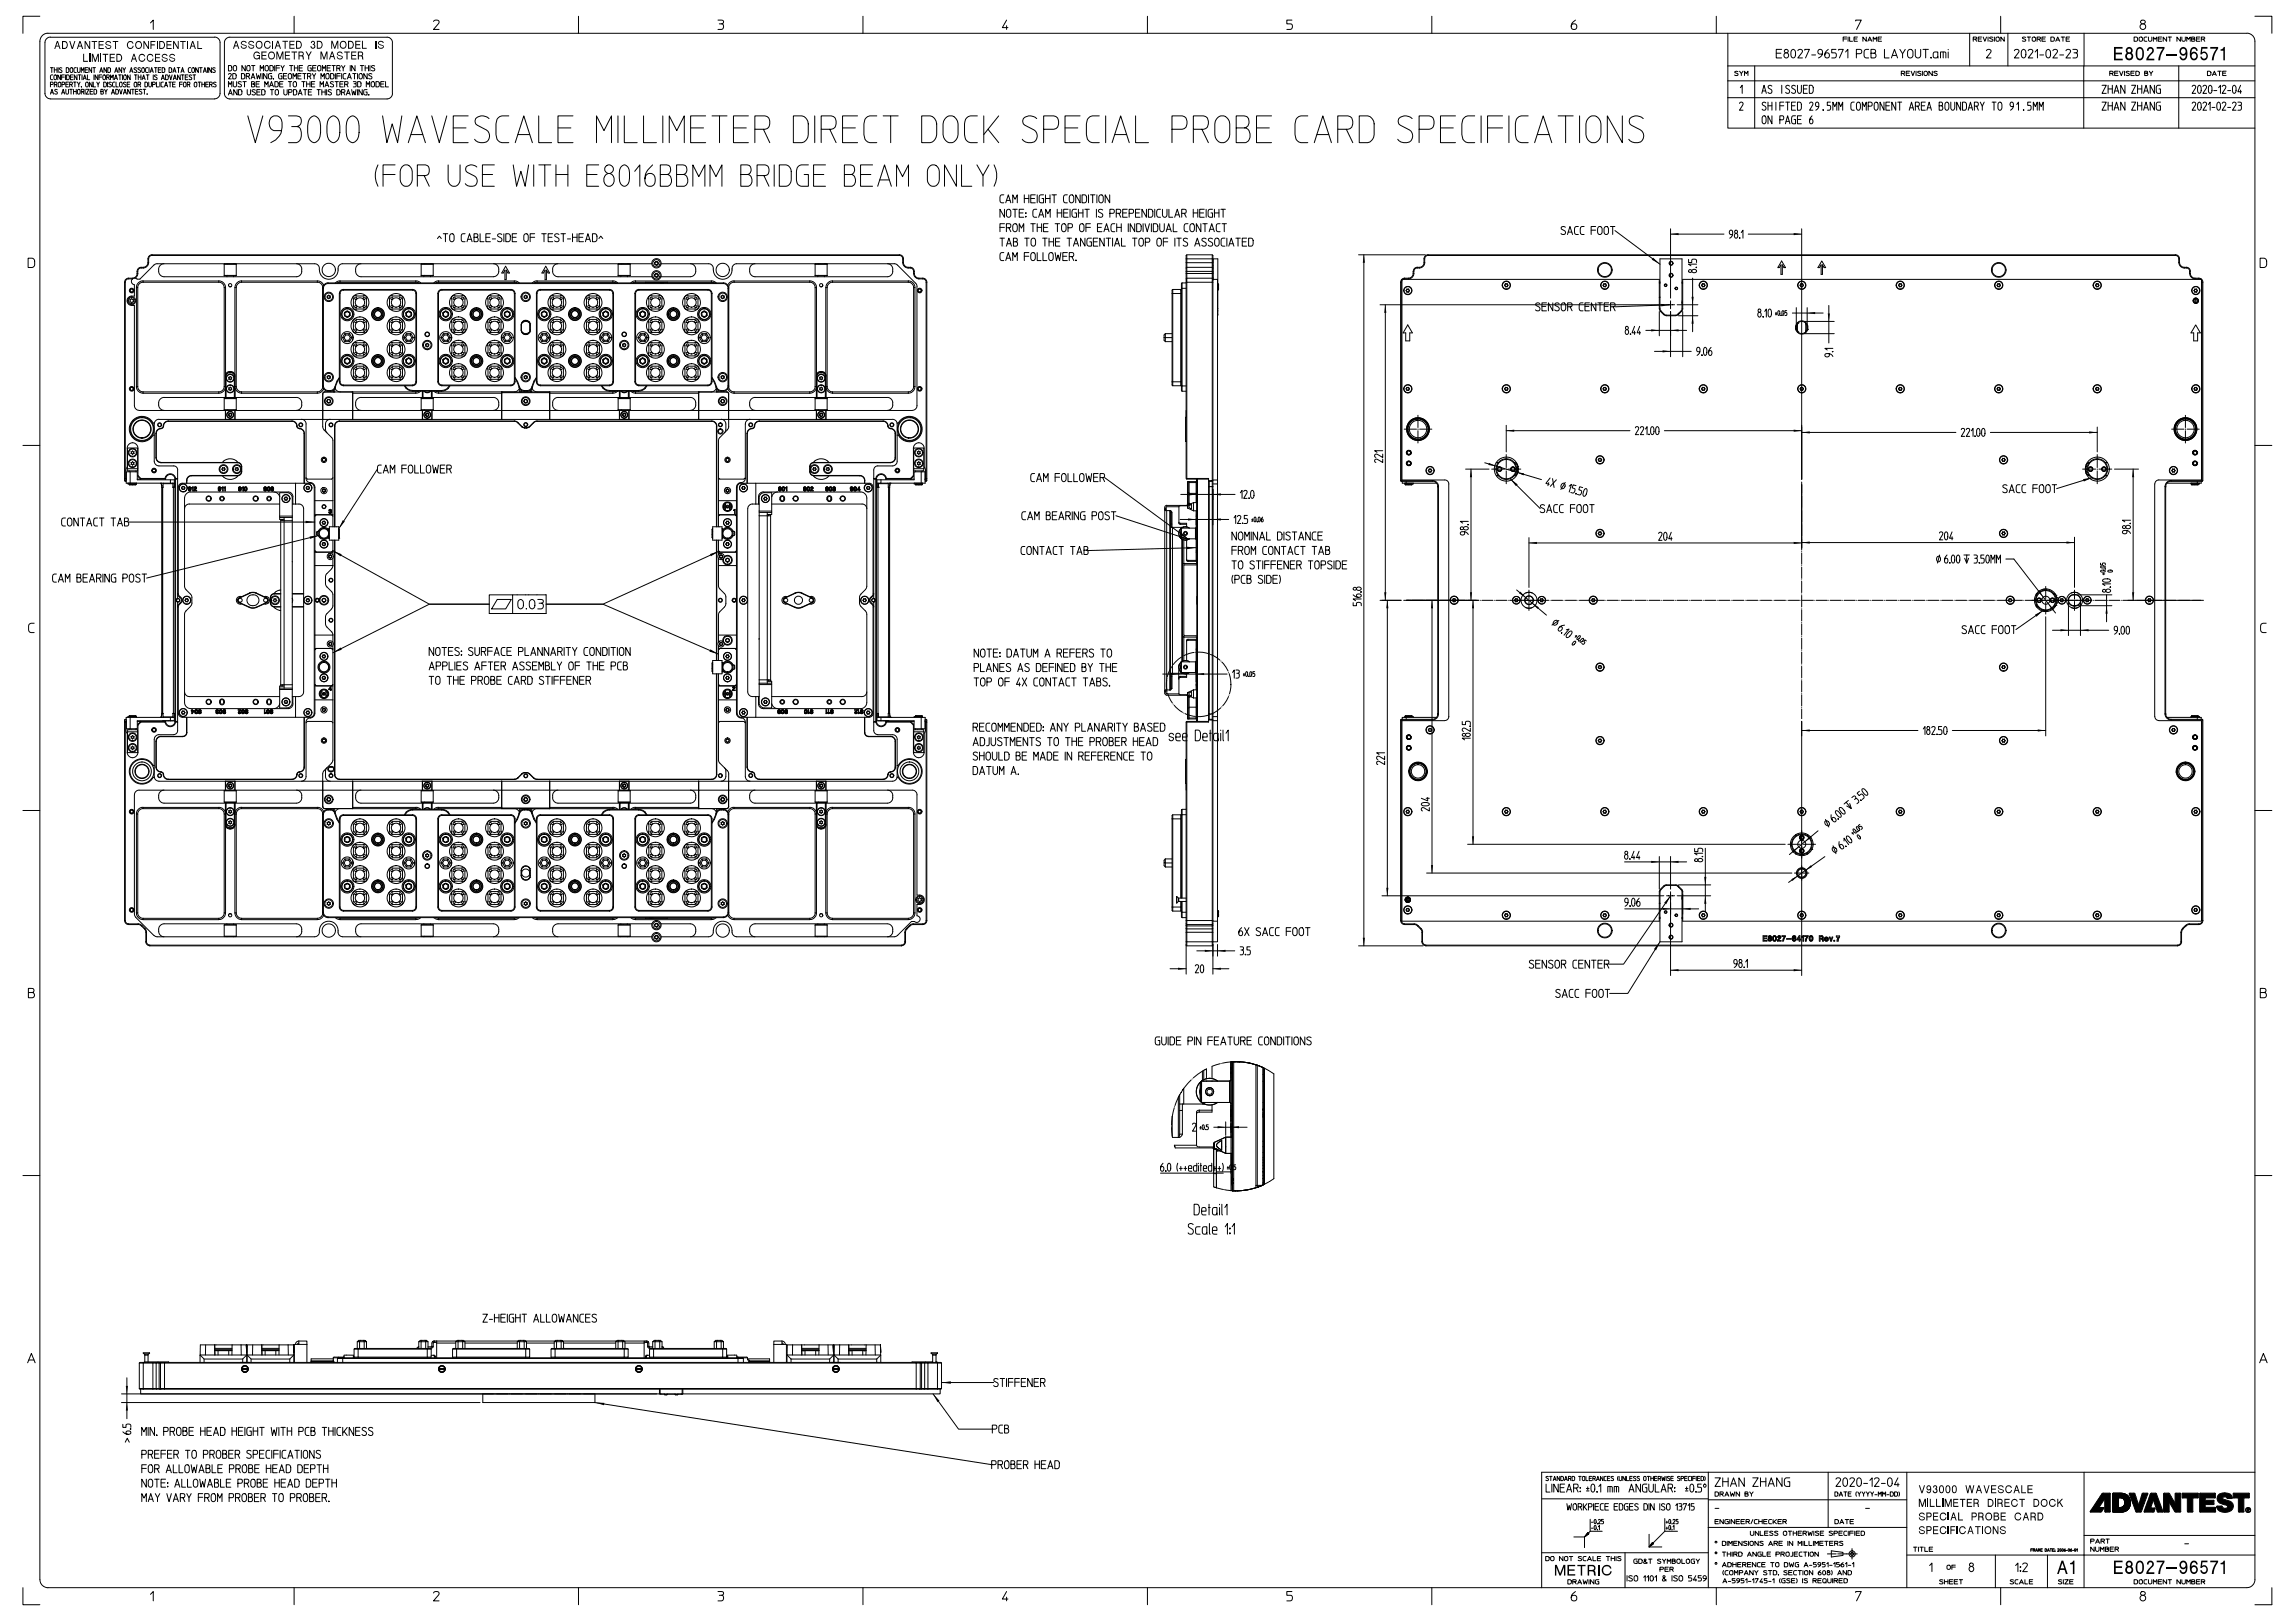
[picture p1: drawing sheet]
<svg xmlns="http://www.w3.org/2000/svg" width="841mm" height="594mm" viewBox="0 0 841 594" stroke-linecap="round" stroke-linejoin="round" font-family="sans-serif">
<g fill="#000">
<path d="M20.8 15l-.9 2.9h.3l.3-.8h1l.3 .8h.4l-1-2.9zM21 15.6l-.4 1.1h.9z" fill-rule="evenodd"/>
<path d="M22.7 15v2.9h1a1.5 1.5 0 0 0 1.1-1.4 1.5 1.5 0 0 0-1.1-1.5zM23.1 15.4v2.2a1.13 1.13 0 0 0 1.3-.6 1.13 1.13 0 0 0-.2-1.4z" fill-rule="evenodd"/>
<path d="M25.4 15h.4l.7 2.4 .8-2.4h.3l-.9 2.9h-.4z" fill-rule="evenodd"/>
<path d="M29.1 15l-.9 2.9h.3l.3-.8h1l.3 .8h.4l-1-2.9zM29.3 15.6l-.4 1.1h.8z" fill-rule="evenodd"/>
<path d="M31 15h.4l1.3 2.3v-2.3h.4v2.9h-.4l-1.4-2.2v2.2h-.3z" fill-rule="evenodd"/>
<path d="M33.6 15h2v.4h-.9v2.5h-.3v-2.5h-.8z" fill-rule="evenodd"/>
<path d="M36.1 15h1.9v.4h-1.5v.9h1.4v.3h-1.4v1h1.5v.3h-1.9z" fill-rule="evenodd"/>
<path d="M39 15.2l.2-.1a1.09 1.09 0 0 1 1.5 .7h-.3a.73 .73 0 0 0-.8-.4 .73 .73 0 0 0-.6 .7l1.4 .5a.86 .86 0 0 1 0 1.3 .86 .86 0 0 1-1.2-.1l-.6-.7v-.2h.3a.74 .74 0 0 0 .7 .7 .74 .74 0 0 0 .8-.7 1.52 1.52 0 0 1-1.8-1.2z" fill-rule="evenodd"/>
<path d="M41.3 15h2v.4h-.8v2.5h-.3v-2.5h-.9z" fill-rule="evenodd"/>
<path d="M42.7 19.7v3h.9a1.52 1.52 0 0 0 1.2-1.5 1.52 1.52 0 0 0-1.2-1.5zM43 20.1v2.2h.6a1.11 1.11 0 0 0 .8-1.1 1.11 1.11 0 0 0-.8-1.1z" fill-rule="evenodd"/>
<path d="M47.1 15.2l.1-.1a1.22 1.22 0 0 1 1.7 .9h-.3a.97 .97 0 0 0-1.4-.4 .97 .97 0 0 0-.2 1.5 .87 .87 0 0 0 .9 .5 .87 .87 0 0 0 .7-.8h.4a1.34 1.34 0 0 1-2 1 1.34 1.34 0 0 1-.2-2.2z" fill-rule="evenodd"/>
<path d="M48.9 19.7l-1 3h.4l.3-.9h1l.3 .9h.3l-.9-3zM49.1 20.2l-.4 1.2h.8z" fill-rule="evenodd"/>
<path d="M50.1 15.2a1.43 1.43 0 0 0-.5 2 1.43 1.43 0 0 0 2 .4 1.45 1.45 0 0 0 .3-1.9 1.45 1.45 0 0 0-1.8-.5zM50.2 15.6a1.04 1.04 0 0 0-.2 1.5 1.04 1.04 0 0 0 1.5 .1l.1-.3a.99 .99 0 0 0-.2-1.3 .99 .99 0 0 0-1.2 0z" fill-rule="evenodd"/>
<path d="M52.6 15h.3l1.4 2.3v-2.3h.3v2.9h-.3l-1.4-2.2v2.2h-.3z" fill-rule="evenodd"/>
<path d="M55.1 15h1.8v.4h-1.4v.9h1.2v.3h-1.2v1.3h-.4z" fill-rule="evenodd"/>
<path d="M58.3 15v2.9h1a1.5 1.5 0 0 0 1.2-1.4 1.5 1.5 0 0 0-1.2-1.5zM58.7 15.4v2.2h.6a1.12 1.12 0 0 0 .8-1.1 1.12 1.12 0 0 0-.8-1.1z" fill-rule="evenodd"/>
<path d="M61 15h1.9v.4h-1.6v.9h1.5v.3h-1.5v1h1.6v.3h-1.9z" fill-rule="evenodd"/>
<path d="M63.4 15h.4l1.4 2.3v-2.3h.3v2.9h-.4l-1.3-2.2v2.2h-.4z" fill-rule="evenodd"/>
<path d="M66 15h2.1v.4h-.9v2.5h-.3v-2.5h-.9z" fill-rule="evenodd"/>
<path d="M70.4 15l-.9 2.9h.3l.3-.8h1l.3 .8h.4l-1-2.9zM70.6 15.6l-.4 1.1h.8z" fill-rule="evenodd"/>
<path d="M72.3 15h.4v2.6h1.3v.3h-1.7z" fill-rule="evenodd"/>
<path d="M86.3 15l-.9 2.9h.3l.3-.9h1l.3 .9h.4l-1-2.9zM86.5 15.4l-.4 1.2h.9z" fill-rule="evenodd"/>
<path d="M88.5 15.3l.3-.2a1.09 1.09 0 0 1 1.5 .7h-.3a.7 .7 0 0 0-.8-.5 .7 .7 0 0 0-.5 .7l1.4 .6a.86 .86 0 0 1 0 1.2 .86 .86 0 0 1-1.3 0l-.6-.8v-.2h.3a.74 .74 0 0 0 .8 .7 .74 .74 0 0 0 .7-.6 1.67 1.67 0 0 1-1.7-1.3z" fill-rule="evenodd"/>
<path d="M91.4 15.1h.1a1.09 1.09 0 0 1 1.6 .7h-.3a.7 .7 0 0 0-.8-.5 .7 .7 0 0 0-.6 .7l1.4 .6a.86 .86 0 0 1 0 1.2 .86 .86 0 0 1-1.2 0l-.6-.8-.1-.2h.4a.74 .74 0 0 0 .7 .7 .74 .74 0 0 0 .8-.6 1.59 1.59 0 0 1-1.8-1.3z" fill-rule="evenodd"/>
<path d="M94.1 15.3a1.39 1.39 0 0 0-.2 2.1 1.39 1.39 0 0 0 2.1-.1 1.39 1.39 0 0 0 0-1.9 1.39 1.39 0 0 0-1.9-.1zM94.5 15.4a1.03 1.03 0 0 0-.4 1.6 1.03 1.03 0 0 0 1.6 0l.1-.2a.99 .99 0 0 0-.2-1.2 .99 .99 0 0 0-1.1-.2z" fill-rule="evenodd"/>
<path d="M93.5 19a1.2 1.2 0 0 1 1.7 .7h-.3a.96 .96 0 0 0-1.4-.1 .96 .96 0 0 0-.1 1.4 .96 .96 0 0 0 1.4 .1l.1-.6h-.8v-.3h1.1v1.6h-.3v-.4a1.42 1.42 0 0 1-2-.3 1.42 1.42 0 0 1 .6-2.1z" fill-rule="evenodd"/>
<path d="M97.3 15.1h.2a1.22 1.22 0 0 1 1.7 .8l-.4 .1a.96 .96 0 0 0-1.4-.5 .96 .96 0 0 0-.2 1.5 .85 .85 0 0 0 .9 .5 .85 .85 0 0 0 .7-.8h.4a1.35 1.35 0 0 1-2 1 1.35 1.35 0 0 1-.2-2.2z" fill-rule="evenodd"/>
<path d="M101.6 15l-1 2.9h.4l.3-.9h1l.3 .9h.4l-1-2.9zM101.8 15.4l-.4 1.2h.8z" fill-rule="evenodd"/>
<path d="M103.5 15h2v.3h-.8v2.6h-.4v-2.6h-.8z" fill-rule="evenodd"/>
<path d="M106 15h1.9v.3h-1.5v.9h1.4v.4h-1.4v.9h1.5v.4h-1.9z" fill-rule="evenodd"/>
<path d="M108.5 15v2.9h.9a1.5 1.5 0 0 0 1.2-1.5 1.5 1.5 0 0 0-1.2-1.4zM108.9 15.3v2.2a1.13 1.13 0 0 0 1.3-.6 1.13 1.13 0 0 0-.3-1.3z" fill-rule="evenodd"/>
<path d="M112 18.9h.4l.7 1.3 .7-1.3h.5l-1 1.7v1.2h-.4v-1.2z" fill-rule="evenodd"/>
<path d="M114.2 15.1a.78 .78 0 0 1 1 .1 .78 .78 0 0 1 0 1.1 .91 .91 0 0 1-.2 1.5 .91 .91 0 0 1-1.2-.9h.4a.52 .52 0 0 0 .4 .6 .52 .52 0 0 0 .6-.5 .52 .52 0 0 0-.6-.5v-.4a.42 .42 0 0 0 .5-.4 .42 .42 0 0 0-.5-.4 .42 .42 0 0 0-.3 .5h-.4z" fill-rule="evenodd"/>
<path d="M116.1 15v2.9h1a1.5 1.5 0 0 0 1.1-1.5 1.5 1.5 0 0 0-1.1-1.4zM116.5 15.3v2.2h.6a1.12 1.12 0 0 0 .8-1.1 1.12 1.12 0 0 0-.8-1.1z" fill-rule="evenodd"/>
<path d="M121.5 18.9l-1 2.9h.4l.3-.9h1l.3 .9h.4l-1-2.9zM121.7 19.4l-.4 1.2h.8z" fill-rule="evenodd"/>
<path d="M121.4 15h.4l.9 2.3 .8-2.3h.5v2.9h-.4v-2.3l-.8 2.3h-.3l-.8-2.3v2.3h-.3z" fill-rule="evenodd"/>
<path d="M124.9 15.3a1.39 1.39 0 0 0-.2 2.1 1.39 1.39 0 0 0 2.1-.1 1.39 1.39 0 0 0 0-1.9 1.39 1.39 0 0 0-1.9-.1zM125.1 15.7a1.05 1.05 0 0 0-.1 1.5 1.05 1.05 0 0 0 1.6-.1 1.05 1.05 0 0 0-.3-1.5l-.6-.3z" fill-rule="evenodd"/>
<path d="M127.5 15v2.9h1a1.5 1.5 0 0 0 1.2-1.5 1.5 1.5 0 0 0-1.2-1.4zM127.9 15.3v2.2a1.13 1.13 0 0 0 1.3-.6 1.13 1.13 0 0 0-.2-1.3z" fill-rule="evenodd"/>
<path d="M130.2 15h1.9v.3h-1.5v.9h1.3v.4h-1.3v.9h1.5v.4h-1.9z" fill-rule="evenodd"/>
<path d="M132.6 15h.4v2.5h1.4v.4h-1.8z" fill-rule="evenodd"/>
<path d="M138.7 15.3l.3-.2a1.13 1.13 0 0 1 1.6 .7h-.3a.7 .7 0 0 0-.8-.5 .7 .7 0 0 0-.6 .7l1.4 .6a.86 .86 0 0 1 0 1.2 .86 .86 0 0 1-1.2 0l-.5-.5-.1-.5h.3a.74 .74 0 0 0 .7 .7 .74 .74 0 0 0 .8-.6 1.67 1.67 0 0 1-1.8-1.3z" fill-rule="evenodd"/>
<path d="M779.6 18.5a.68 .68 0 0 0 1.3 0 .68 .68 0 0 0-1.3 0zM779.4 20.6a.85 .85 0 0 0 1.7 0 .85 .85 0 0 0-1.7 0zM779.5 17.5l-.5 .9 .3 .9a1.55 1.55 0 0 0-.1 2.4 1.55 1.55 0 0 0 2.4-.5v-1.2l-.5-.6a1.29 1.29 0 0 0 .1-1.7 1.29 1.29 0 0 0-1.7-.2z" fill-rule="evenodd"/>
<path d="M790.3 17.2h2.9v.6l-1.4 2.7-.2 1.6h-.7l.1-.9 .8-2.3 .8-1.1h-2.3z" fill-rule="evenodd"/>
<path d="M794.1 19.8h3.7v.5h-3.7z" fill-rule="evenodd"/>
<path d="M799.1 18.8a.92 .92 0 0 0 1.8 0 .92 .92 0 0 0-1.8 0zM799.2 17.5a1.6 1.6 0 0 1 1.9 .1 1.6 1.6 0 0 1 .5 1.8 2 2 0 0 1-1.7 2.7 1.42 1.42 0 0 1-1.2-1.4h.6a.83 .83 0 0 0 .8 .8 .83 .83 0 0 0 .8-.8l.1-.8a1.48 1.48 0 0 1-2.2-.2 1.48 1.48 0 0 1 .4-2.2z" fill-rule="evenodd"/>
<path d="M809.9 17.2h2.9v.6l-1.3 2.7-.3 1.6h-.7l.1-.9 1.6-3.4h-2.3z" fill-rule="evenodd"/>
<path d="M30.5 19.7h.3v2.6h1.4v.4h-1.7z" fill-rule="evenodd"/>
<path d="M33.7 19.7h.4l.8 2.4 .9-2.4h.4v3h-.3v-2.3l-.8 2.3h-.4l-.7-2.3v2.3h-.3z" fill-rule="evenodd"/>
<path d="M37.6 19.7h2.1v.4h-.9v2.6h-.3v-2.6h-.9z" fill-rule="evenodd"/>
<path d="M40.2 19.7h1.9v.4h-1.5v.9h1.3v.3h-1.3v1h1.5v.4h-1.9z" fill-rule="evenodd"/>
<path d="M51.2 20.1a1.19 1.19 0 0 1 1.2-.3 1.19 1.19 0 0 1 .8 .9h-.4a.94 .94 0 0 0-1.2-.5 .94 .94 0 0 0-.4 1.3 .87 .87 0 0 0 .8 .8 .87 .87 0 0 0 .9-.8h.4a1.34 1.34 0 0 1-2 .9 1.34 1.34 0 0 1-.3-2.1z" fill-rule="evenodd"/>
<path d="M54.4 19.9a1.21 1.21 0 0 1 1.8 .8h-.3a.98 .98 0 0 0-1.5-.4 .98 .98 0 0 0-.1 1.5 .89 .89 0 0 0 .9 .4 .89 .89 0 0 0 .7-.7h.4a1.3 1.3 0 0 1-1.7 1.1 1.3 1.3 0 0 1-.8-1.8z" fill-rule="evenodd"/>
<path d="M56.8 19.7h1.9v.4h-1.6v.9h1.5v.3h-1.5v1h1.6v.4h-1.9z" fill-rule="evenodd"/>
<path d="M59.7 19.9a1.11 1.11 0 0 1 1.7 .6h-.3a.73 .73 0 0 0-.8-.4 .73 .73 0 0 0-.6 .7l1.4 .5a.92 .92 0 0 1-.2 1.4 .92 .92 0 0 1-1.4-.4l-.3-.8h.4a.74 .74 0 0 0 .7 .8 .74 .74 0 0 0 .8-.7 1.52 1.52 0 0 1-1.8-1.2z" fill-rule="evenodd"/>
<path d="M62.4 19.9a1.12 1.12 0 0 1 1.7 .6h-.3a.73 .73 0 0 0-.8-.4 .73 .73 0 0 0-.6 .7l1.5 .5a.94 .94 0 0 1-.3 1.4 .94 .94 0 0 1-1.3-.4l-.3-.8h.3a.76 .76 0 0 0 .7 .8 .76 .76 0 0 0 .8-.7 1.52 1.52 0 0 1-1.7-1.2z" fill-rule="evenodd"/>
<path d="M95.8 18.9h1.9v.4h-1.5v.8h1.3v.4h-1.3v.9h1.5v.4h-1.9z" fill-rule="evenodd"/>
<path d="M98.8 19a1.43 1.43 0 0 0-.5 2.1 1.43 1.43 0 0 0 2.1 .3 1.45 1.45 0 0 0 .2-1.8 1.45 1.45 0 0 0-1.8-.6zM98.9 19.5a1.06 1.06 0 0 0-.2 1.5 1.06 1.06 0 0 0 1.5 .1l.2-.4a.99 .99 0 0 0-.3-1.2 .99 .99 0 0 0-1.2 0z" fill-rule="evenodd"/>
<path d="M101.3 18.9h.4l.9 2.3 .8-2.3h.5v2.9h-.4v-2.3l-.8 2.3h-.3l-.8-2.3v2.3h-.3z" fill-rule="evenodd"/>
<path d="M104.4 18.9h1.9v.4h-1.6v.8h1.5v.4h-1.5v.9h1.6v.4h-1.9z" fill-rule="evenodd"/>
<path d="M106.8 18.9h2.1v.4h-.9v2.5h-.3v-2.5h-.9z" fill-rule="evenodd"/>
<path d="M109.7 19.3v1h.8a.51 .51 0 0 0 .5-.5 .51 .51 0 0 0-.5-.5zM109.4 18.9h1.1a1.08 1.08 0 0 1 .6 1.7l.3 1.2h-.4l-.2-1-.4-.2h-.7v1.2h-.3z" fill-rule="evenodd"/>
<path d="M117.4 18.9h.5l.8 2.3 .9-2.3h.4v2.9h-.3v-2.3l-.8 2.3h-.3l-.8-2.3v2.3h-.4z" fill-rule="evenodd"/>
<path d="M123.9 19a1.12 1.12 0 0 1 1.7 .7h-.4a.73 .73 0 0 0-.8-.5 .73 .73 0 0 0-.6 .7l1.5 .6a.86 .86 0 0 1-.1 1.2 .86 .86 0 0 1-1.2 0l-.6-.7v-.3h.3a.76 .76 0 0 0 .7 .8 .76 .76 0 0 0 .8-.7 1.52 1.52 0 0 1-1.7-1.3z" fill-rule="evenodd"/>
<path d="M126.2 18.9h2v.4h-.8v2.5h-.4v-2.5h-.8z" fill-rule="evenodd"/>
<path d="M128.7 18.9h1.9v.4h-1.6v.8h1.5v.4h-1.5v.9h1.6v.4h-1.9z" fill-rule="evenodd"/>
<path d="M131.5 19.3v1h.7a.51 .51 0 0 0 .5-.5 .51 .51 0 0 0-.5-.5zM131.1 18.9h1.2a.87 .87 0 0 1 .8 .6 .87 .87 0 0 1-.4 1l.3 .3 .2 1h-.4l-.2-1-.4-.2h-.7v1.2h-.4z" fill-rule="evenodd"/>
<path d="M774.7 17.2h3.1v.6h-2.5v1.5h2.3v.6h-2.3v1.6h2.6v.6h-3.2z" fill-rule="evenodd"/>
<path d="M783.5 18.1a3.5 3.5 0 0 0 .2 3.3h.8a2.79 2.79 0 0 0-.2-3.6zM783.3 17.5a3.3 3.3 0 0 0 .4 4.6 1.9 1.9 0 0 0 1.9-2.7 1.6 1.6 0 0 0-.5-1.8 1.6 1.6 0 0 0-1.8-.1z" fill-rule="evenodd"/>
<path d="M787 17.7a1.34 1.34 0 0 1 2.1 .1 1.34 1.34 0 0 1-.6 2.1l-1.2 1.6h2.1v.6h-2.9a5.9 5.9 0 0 1 2.1-3.3 .68 .68 0 0 0-.5-1 .68 .68 0 0 0-.7 .8h-.6z" fill-rule="evenodd"/>
<path d="M803.1 20.5a.91 .91 0 0 0 1.8 0 .91 .91 0 0 0-1.8 0zM803 17.7a1.33 1.33 0 0 1 1.5-.4 1.33 1.33 0 0 1 .8 1.3h-.5a.83 .83 0 0 0-.8-.8 .83 .83 0 0 0-.9 .8l-.1 .9a1.49 1.49 0 0 1 2.3 .3 1.49 1.49 0 0 1-.6 2.1 1.62 1.62 0 0 1-1.8-.3 1.62 1.62 0 0 1-.4-1.7l.1-1.4z" fill-rule="evenodd"/>
<path d="M806.7 17.2h2.2v.6h-1.8l-.2 1.4a1.56 1.56 0 0 1 2.1 .8 1.56 1.56 0 0 1-.9 2.1 1.42 1.42 0 0 1-1.8-1.3l.5-.1a.99 .99 0 0 0 1.2 .6 .99 .99 0 0 0 .7-1.1 .99 .99 0 0 0-1.2-.8l-.6 .5h-.6z" fill-rule="evenodd"/>
<path d="M813.7 18.1l.8-.3 .3-.6h.5v4.9h-.6v-3.5h-1z" fill-rule="evenodd"/>
<path d="M499.8 93.4l.4 2.9h-.8z" fill-rule="evenodd"/>
<path d="M605.8 94.4l2.5 2.4-3-1.7z" fill-rule="evenodd"/>
<path d="M612.2 85.8l2.9-.4v.8z" fill-rule="evenodd"/>
<path d="M657.3 85.4l2.9 .4-2.9 .4z" fill-rule="evenodd"/>
<path d="M507.6 111.7l.4 2.9h-.7z" fill-rule="evenodd"/>
<path d="M608.7 111.4l3.5 .3-3.4 .6z" fill-rule="evenodd"/>
<path d="M620.3 115.7l.3 2.9h-.7z" fill-rule="evenodd"/>
<path d="M619.9 108.8h.7l-.3 2.9z" fill-rule="evenodd"/>
<path d="M662.2 114.7l3-.4v.8z" fill-rule="evenodd"/>
<path d="M669.8 114.9h.8l-.4 2.9z" fill-rule="evenodd"/>
<path d="M605.1 120.7l2.9 .4-2.9 .4z" fill-rule="evenodd"/>
<path d="M609.2 128.4l3 .4-3 .3z" fill-rule="evenodd"/>
<path d="M612.2 121.1l2.9-.4v.8z" fill-rule="evenodd"/>
<path d="M552 157.8l2.9-.4v.8z" fill-rule="evenodd"/>
<path d="M660.2 158.5l3-.4v.7z" fill-rule="evenodd"/>
<path d="M657.3 157.4l2.9 .4-2.9 .4z" fill-rule="evenodd"/>
<path d="M765.6 158.1l2.9 .4-2.9 .3z" fill-rule="evenodd"/>
<path d="M539 171.9l.4 3h-.7z" fill-rule="evenodd"/>
<path d="M545.6 169.6l2.7 1.2-2.9-.4z" fill-rule="evenodd"/>
<path d="M553.4 175.4l2.8 2.1-.7 .6z" fill-rule="evenodd"/>
<path d="M555.6 173l2.9 .5-.2 .7z" fill-rule="evenodd"/>
<path d="M763.3 175.6l3.5-.6-3.2 1.5z" fill-rule="evenodd"/>
<path d="M781.7 171.9l.4 3h-.8z" fill-rule="evenodd"/>
<path d="M112 190.8l3.4 .5-3.4 .4z" fill-rule="evenodd"/>
<path d="M113.5 196.6l3.4-.4-3.2 1.3z" fill-rule="evenodd"/>
<path d="M125.6 190.6l.8 .5-2.3 2.6z" fill-rule="evenodd"/>
<path d="M432.4 196.2l3.1 1.5-3.4-.7z" fill-rule="evenodd"/>
<path d="M433 195.3l2.5 2.4-3-1.7z" fill-rule="evenodd"/>
<path d="M435.4 190l2.9 .4-2.9 .3z" fill-rule="evenodd"/>
<path d="M435.6 180.8l3 .4-3 .4z" fill-rule="evenodd"/>
<path d="M444.5 190.4l2.9-.4v.7z" fill-rule="evenodd"/>
<path d="M444.5 181.2l2.9-.4v.8z" fill-rule="evenodd"/>
<path d="M560.3 199l2.9-.4v.7z" fill-rule="evenodd"/>
<path d="M660.2 198.8l3-.4v.8z" fill-rule="evenodd"/>
<path d="M657.3 198.6l2.9 .4-2.9 .3z" fill-rule="evenodd"/>
<path d="M757.2 198.4l3 .4-3 .4z" fill-rule="evenodd"/>
<path d="M122 201.8l3.2 1.3-.4 .8z" fill-rule="evenodd"/>
<path d="M260.2 203l3.3-1-3 1.8z" fill-rule="evenodd"/>
<path d="M434.9 200.3l3.4 .4-3.4 .6z" fill-rule="evenodd"/>
<path d="M507.3 217h.7l-.4 3z" fill-rule="evenodd"/>
<path d="M508.4 220l.4 2.9h-.8z" fill-rule="evenodd"/>
<path d="M524.8 220l.3 2.9h-.7z" fill-rule="evenodd"/>
<path d="M538.7 217h.7l-.4 3z" fill-rule="evenodd"/>
<path d="M539.8 220l.4 2.9h-.8z" fill-rule="evenodd"/>
<path d="M557.1 216.8l2.1 2.2-2.6-1.6z" fill-rule="evenodd"/>
<path d="M746.7 216.7l.6-.5 1.5 2.6z" fill-rule="evenodd"/>
<path d="M781.3 217h.8l-.4 3z" fill-rule="evenodd"/>
<path d="M122 239.2l2.8-1.9 .4 .8z" fill-rule="evenodd"/>
<path d="M260.3 237.9l3 1.8-3.3-.9z" fill-rule="evenodd"/>
<path d="M561.4 220.9l2.5 1.7-.5 .5z" fill-rule="evenodd"/>
<path d="M745.7 225.3l3.1-1.6-2.6 2.3z" fill-rule="evenodd"/>
<path d="M750.6 221.1l2.1 2.1-.6 .5z" fill-rule="evenodd"/>
<path d="M755.1 230.6l2.9 .4-2.9 .3z" fill-rule="evenodd"/>
<path d="M762.4 231l3-.4v.7z" fill-rule="evenodd"/>
<path d="M771.9 222l.4 2.9h-.7z" fill-rule="evenodd"/>
<path d="M429 246.6l2.9 .4-2.9 .4z" fill-rule="evenodd"/>
<path d="M438.3 247l3-.4v.8z" fill-rule="evenodd"/>
<path d="M660.2 267.7l3-.4v.8z" fill-rule="evenodd"/>
<path d="M746.7 267.3l3 .4-3 .4z" fill-rule="evenodd"/>
<path d="M524.4 317h.7l-.3 2.9z" fill-rule="evenodd"/>
<path d="M539.4 306.5h.8l-.4 2.9z" fill-rule="evenodd"/>
<path d="M605.1 315.4l2.9 .4-2.9 .4z" fill-rule="evenodd"/>
<path d="M612.2 315.8l2.9-.4v.8z" fill-rule="evenodd"/>
<path d="M656.6 311.9l2.5-1.6-2 2.2z" fill-rule="evenodd"/>
<path d="M663.4 306.3l.5 .6-2.5 1.6z" fill-rule="evenodd"/>
<path d="M661.5 319l2.1-2 .5 .7z" fill-rule="evenodd"/>
<path d="M508 325.3h.8l-.4 3z" fill-rule="evenodd"/>
<path d="M612.2 328.3l-1.6 3-.8-.5z" fill-rule="evenodd"/>
<path d="M609.2 332.7l3 .4-3 .3z" fill-rule="evenodd"/>
<path d="M616.6 333.1l2.9-.4v.7z" fill-rule="evenodd"/>
<path d="M624.9 328.3l.4 2.9h-.8z" fill-rule="evenodd"/>
<path d="M624.5 321.3h.8l-.4 3z" fill-rule="evenodd"/>
<path d="M656.4 322.2l2.6-1.4-2.2 2z" fill-rule="evenodd"/>
<path d="M431.7 354.6l3 .4-3 .4z" fill-rule="evenodd"/>
<path d="M444.5 355l2.9-.4v.8z" fill-rule="evenodd"/>
<path d="M441.5 348l3 .4-3 .4z" fill-rule="evenodd"/>
<path d="M446.2 348.4l2.9-.4v.8z" fill-rule="evenodd"/>
<path d="M499.4 343.6h.8l-.4 3z" fill-rule="evenodd"/>
<path d="M608.3 345.1l-1.5 3.2-.7-.5z" fill-rule="evenodd"/>
<path d="M612.2 355.5l2.9-.4v.8z" fill-rule="evenodd"/>
<path d="M657.3 355.1l2.9 .4-2.9 .4z" fill-rule="evenodd"/>
<path d="M446.2 412.7l3 .4-3 .3z" fill-rule="evenodd"/>
<path d="M451.1 413.1l2.9-.4v.7z" fill-rule="evenodd"/>
<path d="M46.1 507.9h.8l-.4 2.9z" fill-rule="evenodd"/>
<path d="M46.5 514l.4 2.9h-.8z" fill-rule="evenodd"/>
<path d="M218 514l3.5 .1-.2 .8z" fill-rule="evenodd"/>
<path d="M341.9 510.8l2.4 2.5-.7 .5z" fill-rule="evenodd"/>
<path d="M345 506.6l3.4-.4v.9z" fill-rule="evenodd"/>
<path d="M703.7 554.4a1.08 1.08 0 0 1 1.6 .7h-.3a.71 .71 0 0 0-.8-.5 .71 .71 0 0 0-.6 .7l1.4 .6a.86 .86 0 0 1 0 1.2 .86 .86 0 0 1-1.2 0l-.6-.7v-.3h.3a.74 .74 0 0 0 .7 .7 .74 .74 0 0 0 .8-.7 1.59 1.59 0 0 1-1.8-1.2z" fill-rule="evenodd"/>
<path d="M703.2 544.3h.3l.8 2.4 .8-2.4h.3l-.9 2.9h-.4z" fill-rule="evenodd"/>
<path d="M703.2 549.2h.5l.8 2.4 .8-2.4h.5v3h-.4v-2.3l-.8 2.3h-.3l-.8-2.3v2.3h-.3z" fill-rule="evenodd"/>
<path d="M706.2 545.2a.55 .55 0 0 0 1.1 0 .55 .55 0 0 0-1.1 0zM706.3 544.4l.4-.1a1.56 1.56 0 0 1 1 1.4 1.56 1.56 0 0 1-1 1.5l-.6-.4-.1-.5h.3a.51 .51 0 0 0 .5 .5 .51 .51 0 0 0 .5-.5l.1-.5a.89 .89 0 0 1-1.4-.1 .89 .89 0 0 1 .3-1.3z" fill-rule="evenodd"/>
<path d="M706.3 554.6v1.1h.7a.51 .51 0 0 0 .5-.6 .51 .51 0 0 0-.5-.5zM705.9 554.2h1.2a.89 .89 0 0 1 .8 .9 .89 .89 0 0 1-.8 .9h-.8v1.2h-.4z" fill-rule="evenodd"/>
<path d="M707.2 549.2h.3v2.6h1.4v.4h-1.7z" fill-rule="evenodd"/>
<path d="M708.5 544.5a.76 .76 0 0 1 1.1-.1 .76 .76 0 0 1 0 1.2 .89 .89 0 0 1-.1 1.5 .89 .89 0 0 1-1.3-.9h.4a.51 .51 0 0 0 .5 .6 .51 .51 0 0 0 .5-.5 .51 .51 0 0 0-.6-.5v-.4a.42 .42 0 0 0 .6-.4 .42 .42 0 0 0-.5-.4 .42 .42 0 0 0-.4 .5h-.3z" fill-rule="evenodd"/>
<path d="M709.5 549.2h.3v2.6h1.4v.4h-1.7z" fill-rule="evenodd"/>
<path d="M708.4 554.2h1.8v.4h-1.5v.9h1.4v.4h-1.4v.9h1.6v.4h-1.9z" fill-rule="evenodd"/>
<path d="M711.1 544.8l-.1 .1a1.21 1.21 0 0 0 .6 1.9 1.37 1.37 0 0 0-.3-2.2zM710.8 544.5a1.53 1.53 0 0 0-.3 1.6 1.53 1.53 0 0 0 1.2 1.1 1.8 1.8 0 0 0-.1-2.9z" fill-rule="evenodd"/>
<path d="M711.4 554.4a1.19 1.19 0 0 1 1.8 .8l-.3 .1a.94 .94 0 0 0-1.4-.3 .94 .94 0 0 0 0 1.4 .94 .94 0 0 0 1.4-.1v-.3h.4a1.31 1.31 0 0 1-1.8 1 1.31 1.31 0 0 1-.5-2z" fill-rule="evenodd"/>
<path d="M713.4 544.8v.1a1.21 1.21 0 0 0 .5 1.9 1.62 1.62 0 0 0 0-2.2zM713.2 544.5a1.56 1.56 0 0 0 .9 2.7 1.67 1.67 0 0 0-.4-2.9z" fill-rule="evenodd"/>
<path d="M712.6 549.2h.5l.8 2.4 .9-2.4h.4v3h-.3v-2.3l-.8 2.3h-.4l-.7-2.3v2.3h-.4z" fill-rule="evenodd"/>
<path d="M715.8 544.8l-.1 .1a1.21 1.21 0 0 0 .6 1.9 1.37 1.37 0 0 0-.3-2.2zM715.6 544.4a1.54 1.54 0 0 0-.5 1.6 1.54 1.54 0 0 0 1.3 1.2 1.8 1.8 0 0 0-.1-2.9z" fill-rule="evenodd"/>
<path d="M715.7 554.2l-1 3h.4l.3-.9h1l.3 .9h.3l-.9-3zM715.9 554.8l-.4 1.1h.8z" fill-rule="evenodd"/>
<path d="M717.5 554.2h.4v2.6h1.4v.4h-1.8z" fill-rule="evenodd"/>
<path d="M715.8 549.2h1.8v.4h-1.5v.9h1.4v.4h-1.4v.9h1.6v.4h-1.9z" fill-rule="evenodd"/>
<path d="M718.2 549.2h2v.4h-.8v2.6h-.4v-2.6h-.8z" fill-rule="evenodd"/>
<path d="M720.2 544.3h.4l.5 2.2 .5-2.2h.5l.5 2.2 .5-2.2h.4l-.7 2.9h-.4l-.5-2.5-.6 2.5h-.4z" fill-rule="evenodd"/>
<path d="M721.9 559.3l-1 2.9h.4l.3-.9h1l.3 .9h.3l-.9-2.9zM722.1 559.7l-.4 1.2h.8z" fill-rule="evenodd"/>
<path d="M720.7 549.2h1.9v.4h-1.5v.9h1.4v.4h-1.4v.9h1.6v.4h-2z" fill-rule="evenodd"/>
<path d="M722.8 554.6v1.1h.7a.51 .51 0 0 0 .6-.6 .51 .51 0 0 0-.6-.5zM722.5 554.2h1.2a.89 .89 0 0 1 .7 .9 .89 .89 0 0 1-.7 .9h-.9v1.2h-.3z" fill-rule="evenodd"/>
<path d="M723.5 549.6v1h.8a.51 .51 0 0 0 .5-.5 .51 .51 0 0 0-.5-.5zM723.2 549.2h1.1a1.08 1.08 0 0 1 .6 1.7l.3 1.3h-.4l-.2-1-.4-.2h-.7v1.2h-.3z" fill-rule="evenodd"/>
<path d="M725 544.3l-1 2.9h.4l.3-.9h1l.2 .9h.4l-1-2.9zM725.2 544.8l-.4 1.2h.8z" fill-rule="evenodd"/>
<path d="M725.3 554.6v1.1h.7a.51 .51 0 0 0 .5-.6 .51 .51 0 0 0-.5-.5zM724.9 554.2h1.2a.87 .87 0 0 1 .8 .7 .87 .87 0 0 1-.4 .9l.3 .3 .2 1.1h-.5l-.1-1-.5-.2h-.6v1.2h-.4z" fill-rule="evenodd"/>
<path d="M726.9 544.3h.3l.8 2.4 .7-2.4h.4l-.9 2.9h-.4z" fill-rule="evenodd"/>
<path d="M728.1 554.4a1.4 1.4 0 0 0-.4 2.2 1.4 1.4 0 0 0 2.2-.2 1.4 1.4 0 0 0-.1-1.7 1.4 1.4 0 0 0-1.7-.3zM728.1 554.9a1.05 1.05 0 0 0-.1 1.5 1.05 1.05 0 0 0 1.5 .1 1.05 1.05 0 0 0 .1-1.5 1.05 1.05 0 0 0-1.5-.1z" fill-rule="evenodd"/>
<path d="M728.4 549.2v3h1a1.52 1.52 0 0 0 1.1-1.5 1.52 1.52 0 0 0-1.1-1.5zM728.8 549.7v2.1h.6a1.11 1.11 0 0 0 .7-1.1 1.11 1.11 0 0 0-.7-1z" fill-rule="evenodd"/>
<path d="M729.6 544.3h1.9v.3h-1.5v.9h1.4v.4h-1.4v.9h1.6v.4h-2z" fill-rule="evenodd"/>
<path d="M730.6 554.2v3h1.2a.87 .87 0 0 0 .8-.7 .87 .87 0 0 0-.4-.9 .78 .78 0 0 0 .2-.8 .78 .78 0 0 0-.6-.6zM730.9 555.8v1h.9a.51 .51 0 0 0 .4-.5 .51 .51 0 0 0-.4-.5zM730.9 554.6v.8h.9a.39 .39 0 0 0 .3-.4 .39 .39 0 0 0-.3-.4z" fill-rule="evenodd"/>
<path d="M732.3 544.6l.4-.2a1.11 1.11 0 0 1 1.5 .7h-.3a.7 .7 0 0 0-.8-.5 .7 .7 0 0 0-.6 .7l1.4 .6a.85 .85 0 0 1 0 1.2 .85 .85 0 0 1-1.2 0l-.6-.8v-.2h.3a.74 .74 0 0 0 .7 .7 .74 .74 0 0 0 .8-.6 1.58 1.58 0 0 1-1.7-1.3z" fill-rule="evenodd"/>
<path d="M732.3 549.6v1h.7a.51 .51 0 0 0 .5-.5 .51 .51 0 0 0-.5-.5zM731.9 549.2h1.2a.89 .89 0 0 1 .8 .7 .89 .89 0 0 1-.4 .9l.5 1.4h-.4l-.2-1-.5-.2h-.6v1.2h-.4z" fill-rule="evenodd"/>
<path d="M733.1 554.2h1.9v.4h-1.5v.9h1.4v.4h-1.4v.9h1.5v.4h-1.9z" fill-rule="evenodd"/>
<path d="M734.5 549.2h1.9v.4h-1.5v.9h1.4v.4h-1.4v.9h1.6v.4h-2z" fill-rule="evenodd"/>
<path d="M735.2 544.6a1.18 1.18 0 0 1 2 .6l-.3 .1a1.01 1.01 0 0 0-1.3-.4 1.01 1.01 0 0 0-.5 1.3 1.01 1.01 0 0 0 1.3 .6l.6-.8h.3a1.33 1.33 0 0 1-1.8 1.1 1.33 1.33 0 0 1-.6-2.1z" fill-rule="evenodd"/>
<path d="M738.8 544.3l-1 2.9h.4l.3-.9h1l.3 .9h.4l-1-2.9zM739 544.8l-.4 1.2h.8z" fill-rule="evenodd"/>
<path d="M737.4 549.6a1.16 1.16 0 0 1 1.2-.3 1.16 1.16 0 0 1 .8 .9l-.3 .1a.98 .98 0 0 0-1.5-.5 .98 .98 0 0 0-.2 1.5 .89 .89 0 0 0 1 .5 .89 .89 0 0 0 .7-.8h.4a1.29 1.29 0 0 1-1.7 1.1 1.29 1.29 0 0 1-.8-1.7z" fill-rule="evenodd"/>
<path d="M738.6 554.6a1.19 1.19 0 0 1 1.2-.3 1.19 1.19 0 0 1 .9 .9l-.4 .1a.94 .94 0 0 0-1.4-.3 .94 .94 0 0 0 0 1.4 .94 .94 0 0 0 1.4-.1v-.3h.4a1.33 1.33 0 0 1-2 1 1.33 1.33 0 0 1-.2-2.2z" fill-rule="evenodd"/>
<path d="M740.7 544.3h.3v2.5h1.4v.4h-1.7z" fill-rule="evenodd"/>
<path d="M740 549.2h2v.4h-.8v2.6h-.4v-2.6h-.8z" fill-rule="evenodd"/>
<path d="M742.2 554.2l-1 3h.4l.3-.9h1l.3 .9h.3l-.9-3zM742.4 554.8l-.4 1.1h.8z" fill-rule="evenodd"/>
<path d="M742.9 544.3h2v.3h-1.6v.9h1.4v.4h-1.4v.9h1.6v.4h-2z" fill-rule="evenodd"/>
<path d="M744.4 554.6v1.1h.7a.51 .51 0 0 0 .6-.6 .51 .51 0 0 0-.6-.5zM744.1 554.2h1.1a.87 .87 0 0 1 .8 .7 .87 .87 0 0 1-.3 .9l.3 .3 .1 1.1h-.4l-.2-1-.4-.2h-.7v1.2h-.3z" fill-rule="evenodd"/>
<path d="M745.2 549.2v3h.9a1.52 1.52 0 0 0 1.2-1.5 1.52 1.52 0 0 0-1.2-1.5zM745.5 549.7v2.1h.6a1.09 1.09 0 0 0 .8-1.1 1.09 1.09 0 0 0-.8-1z" fill-rule="evenodd"/>
<path d="M746.7 554.2v3h.9a1.5 1.5 0 0 0 1.2-1.5 1.5 1.5 0 0 0-1.2-1.5zM747 554.7v2.1a1.13 1.13 0 0 0 1.3-.6 1.13 1.13 0 0 0-.2-1.4z" fill-rule="evenodd"/>
<path d="M748.2 549.6a1.38 1.38 0 0 0-.2 2.1 1.38 1.38 0 0 0 2.1-.1 1.37 1.37 0 0 0 0-1.9 1.37 1.37 0 0 0-1.9-.1zM748.4 549.9a1.01 1.01 0 0 0 0 1.6 1.01 1.01 0 0 0 1.5-.4 .98 .98 0 0 0-.2-1.3 .98 .98 0 0 0-1.3 .1z" fill-rule="evenodd"/>
<path d="M751.3 549.6a1.16 1.16 0 0 1 1.2-.3 1.16 1.16 0 0 1 .8 .9l-.4 .1a.93 .93 0 0 0-1.3-.5 .93 .93 0 0 0-.3 1.3 .86 .86 0 0 0 .9 .7 .86 .86 0 0 0 .8-.8h.4a1.35 1.35 0 0 1-2 1 1.35 1.35 0 0 1-.3-2.2z" fill-rule="evenodd"/>
<path d="M753.9 549.2h.3v1.4l1.3-1.4h.5l-1.1 1.2 1.2 1.8h-.5l-.9-1.5-.5 .5v1h-.3z" fill-rule="evenodd"/>
<path d="M770.3 547.3l2.7-.1 .3 .2v6.5l-.3 .2-1.7-.1v-4.8l-2.1 3.2h1.6a1.67 1.67 0 0 1-1.1 1.7l-3.8-.1z" fill-rule="evenodd"/>
<path d="M780.3 547.2h1.9l1.5 4.3 1.3-4.2h2l-1.9 5.5a1.11 1.11 0 0 1-.8 1.3l-1.6-.2z" fill-rule="evenodd"/>
<path d="M788.1 547.2l2.1 .1 2.4 6.7h-2l-1.5-4.3-1 2.9h1.3a1.06 1.06 0 0 1-.5 1.5l-3.2-.1z" fill-rule="evenodd"/>
<path d="M792.9 547.3h2l2.2 3.6v-3.6h1.9l.1 6.5-.3 .3h-1.5a2.05 2.05 0 0 1-1.3-1.7l-1.1-1.9-.1 3.5h-1.9z" fill-rule="evenodd"/>
<path d="M799.7 547.2h5.8v1.7h-1.9l-.1 5.1h-1.9l-.1-5.1h-1.8z" fill-rule="evenodd"/>
<path d="M806.1 547.3h5.7l-.1 1.6h-3.6v.9l3.2 .1-.1 1.4h-3.1v1l3.7 .1v1.6h-5.7z" fill-rule="evenodd"/>
<path d="M812.9 547.8a3.8 3.8 0 0 1 4.9 .4v.9h-1.4a1.18 1.18 0 0 0-2-.1l.9 .6a2.7 2.7 0 0 1 3.1 2.2 3.2 3.2 0 0 1-5 1.9l-.8-.6-.3-1.1 1.7-.1a1.68 1.68 0 0 0 1.9 .7 .66 .66 0 0 0 .3-.8 .66 .66 0 0 0-.9-.3 2.72 2.72 0 0 1-2.9-2.3z" fill-rule="evenodd"/>
<path d="M818.4 547.2h5.8v1.7h-1.9l-.1 5.1h-1.9l-.1-5.1h-1.8z" fill-rule="evenodd"/>
<path d="M569.8 573.4h.7l1.2 3.2 1.2-3.2h.7v3.9h-.5v-3l-1.1 3h-.5l-1.2-3v3h-.5z" fill-rule="evenodd"/>
<path d="M574.4 573.4h2.8v.5h-2.2v1.2h2v.5h-2v1.3h2.3v.4h-2.9z" fill-rule="evenodd"/>
<path d="M578 573.4h3v.5h-1.2v3.4h-.5v-3.4h-1.3z" fill-rule="evenodd"/>
<path d="M582.3 573.9v1.4h1.1a.69 .69 0 0 0 .8-.7 .69 .69 0 0 0-.8-.7zM581.8 573.4h1.7a1.15 1.15 0 0 1 1.1 .9 1.15 1.15 0 0 1-.4 1.2l.4 .5 .2 1.3h-.6l-.2-1.2-.7-.3h-1v1.5h-.5z" fill-rule="evenodd"/>
<path d="M585.6 573.4h.6v3.9h-.6z" fill-rule="evenodd"/>
<path d="M587.6 573.9a1.79 1.79 0 0 1 2.9 .8l-.5 .1a1.41 1.41 0 0 0-1.8-.7 1.41 1.41 0 0 0-.7 1.9 1.41 1.41 0 0 0 1.7 .7l.6-.3 .3-.6h.5a1.91 1.91 0 0 1-2.9 1.3 1.91 1.91 0 0 1-.1-3.2z" fill-rule="evenodd"/>
<path d="M703.4 559.6l.4-.2a1.09 1.09 0 0 1 1.5 .7h-.3a.7 .7 0 0 0-.8-.5 .7 .7 0 0 0-.6 .7l1.4 .6a.86 .86 0 0 1 0 1.2 .86 .86 0 0 1-1.2 0l-.6-.8v-.2h.3a.74 .74 0 0 0 .7 .7 .74 .74 0 0 0 .8-.6 1.67 1.67 0 0 1-1.8-1.3z" fill-rule="evenodd"/>
<path d="M706.3 559.6v1h.7a.51 .51 0 0 0 .5-.5 .51 .51 0 0 0-.5-.5zM705.9 559.3h1.2a.89 .89 0 0 1 .8 .8 .89 .89 0 0 1-.8 .9h-.8v1.2h-.4z" fill-rule="evenodd"/>
<path d="M708.4 559.3h1.8v.3h-1.5v.9h1.4v.4h-1.4v.9h1.6v.4h-1.9z" fill-rule="evenodd"/>
<path d="M711.2 559.6a1.18 1.18 0 0 1 2 .6l-.3 .1a1.01 1.01 0 0 0-1.3-.4 1.01 1.01 0 0 0-.5 1.3 1.01 1.01 0 0 0 1.3 .6l.5-.8h.4a1.31 1.31 0 0 1-1.8 1.1 1.31 1.31 0 0 1-.5-2.1z" fill-rule="evenodd"/>
<path d="M714.7 559.3h1.8v.3h-1.4v.9h1.2v.4h-1.2v1.3h-.4z" fill-rule="evenodd"/>
<path d="M718.3 559.6a1.18 1.18 0 0 1 2 .6l-.3 .1a.98 .98 0 0 0-1.4-.5 .98 .98 0 0 0-.2 1.5 .87 .87 0 0 0 .9 .5 .87 .87 0 0 0 .8-.8h.3a1.33 1.33 0 0 1-1.8 1.1 1.33 1.33 0 0 1-.6-2.1z" fill-rule="evenodd"/>
<path d="M723.8 559.3h2v.3h-.8v2.6h-.4v-2.6h-.8z" fill-rule="evenodd"/>
<path d="M727.6 559.6a1.39 1.39 0 0 0-.2 2.1 1.39 1.39 0 0 0 2.1 0 1.39 1.39 0 0 0 0-2 1.39 1.39 0 0 0-1.9-.1zM727.9 559.8a1.03 1.03 0 0 0-.2 1.6 1.03 1.03 0 0 0 1.6-.1v-.2a.99 .99 0 0 0-.2-1.2 .99 .99 0 0 0-1.2-.1z" fill-rule="evenodd"/>
<path d="M730.2 559.3h.4l1.4 2.2v-2.2h.3v2.9h-.4l-1.3-2.3v2.3h-.4z" fill-rule="evenodd"/>
<path d="M733.1 559.6l.3-.2a1.09 1.09 0 0 1 1.6 .7h-.3a.7 .7 0 0 0-.8-.5 .7 .7 0 0 0-.6 .7l1.4 .6a.86 .86 0 0 1 0 1.2 .86 .86 0 0 1-1.2 0l-.6-.8-.1-.2h.4a.74 .74 0 0 0 .7 .7 .74 .74 0 0 0 .8-.6 1.59 1.59 0 0 1-1.8-1.3z" fill-rule="evenodd"/>
<path d="M755.4 571.9l-1.6 4.9h.6l.5-1.5h1.7l.5 1.5h.6l-1.6-4.9zM755.8 572.7l-.7 2h1.4z" fill-rule="evenodd"/>
<path d="M758.6 572.7l.7-.2 .4-.6h.5v4.9h-.6v-3.6h-1z" fill-rule="evenodd"/>
<path d="M774.7 571.9h3.1v.6h-2.5v1.5h2.3v.6h-2.3v1.5h2.6v.7h-3.2z" fill-rule="evenodd"/>
<path d="M779.6 573.2a.68 .68 0 0 0 1.3 0 .68 .68 0 0 0-1.3 0zM779.4 575.2a.85 .85 0 0 0 1.7 0 .85 .85 0 0 0-1.7 0zM779.5 572.1l-.5 .9 .3 1a1.69 1.69 0 0 0 .3 2.6 1.49 1.49 0 0 0 2-.6 1.49 1.49 0 0 0-.5-1.9 1.28 1.28 0 0 0 .1-1.8 1.28 1.28 0 0 0-1.7-.2z" fill-rule="evenodd"/>
<path d="M783.5 572.8a3.5 3.5 0 0 0 .2 3.2h.8a2.85 2.85 0 0 0-.2-3.5zM783.3 572.2a3.3 3.3 0 0 0 .4 4.5 1.65 1.65 0 0 0 1.9-2.1 1.9 1.9 0 0 0-1.9-2.7z" fill-rule="evenodd"/>
<path d="M787 572.4a1.33 1.33 0 0 1 2.1 .1 1.33 1.33 0 0 1-.6 2l-1.2 1.6h2.1v.7h-2.9a5.8 5.8 0 0 1 2.1-3.3 .68 .68 0 0 0-.5-1 .68 .68 0 0 0-.7 .8h-.6z" fill-rule="evenodd"/>
<path d="M790.3 571.9h2.9v.5l-1.4 2.7-.2 1.7h-.7l.1-1 .8-2.2 .8-1.1h-2.3z" fill-rule="evenodd"/>
<path d="M794.1 574.5h3.7v.5h-3.7z" fill-rule="evenodd"/>
<path d="M799.1 573.5a.91 .91 0 0 0 1.8 0 .91 .91 0 0 0-1.8 0zM799.2 572.2a1.6 1.6 0 0 1 1.9 .1 1.6 1.6 0 0 1 .5 1.8 2.01 2.01 0 0 1-1.7 2.7 1.42 1.42 0 0 1-1.2-1.4h.6a.83 .83 0 0 0 .8 .8 .83 .83 0 0 0 .8-.8l.1-.9a1.48 1.48 0 0 1-2.2-.2 1.48 1.48 0 0 1 .4-2.1z" fill-rule="evenodd"/>
<path d="M803.1 575.2a.95 .95 0 0 0 1.9 0 .95 .95 0 0 0-1.9 0zM803.1 572.2a1.35 1.35 0 0 1 1.5-.2 1.35 1.35 0 0 1 .7 1.3h-.5a.83 .83 0 0 0-.8-.8 .83 .83 0 0 0-.9 .8l-.1 .8a1.49 1.49 0 0 1 2.3 .3 1.49 1.49 0 0 1-.6 2.2 1.62 1.62 0 0 1-1.8-.3 1.62 1.62 0 0 1-.4-1.7l.1-1.4z" fill-rule="evenodd"/>
<path d="M806.7 571.9h2.2v.6h-1.8l-.2 1.3a1.49 1.49 0 0 1 2.2 1.5 1.49 1.49 0 0 1-2.4 1l-.4-.9h.5a.95 .95 0 0 0 1.4 .7 .95 .95 0 0 0 .2-1.5l-.6-.5-1.5 .5z" fill-rule="evenodd"/>
<path d="M809.9 571.9h2.9v.5l-1.1 2-.5 2.4h-.7l.1-1 1.6-3.3h-2.3z" fill-rule="evenodd"/>
<path d="M813.7 572.7l.8-.2 .3-.6h.5v4.9h-.6v-3.6h-1z" fill-rule="evenodd"/>
</g>
<g fill="none" stroke="#000" stroke-width=".37">
<path d="M14.6 6h-6.2v6.2M14.6 15.1v563.8M18.5 13.6a2.04 2.04 0 0 0-2 2v18.6a2.05 2.05 0 0 0 2 2M18.5 13.6h60.2M36.9 19.7v3M55.1 8.4l1.1-1v3.4M57.6 15v2.9M68.8 15v2.9M78.7 13.6h.3a2.04 2.04 0 0 1 1.6 2v19a2.05 2.05 0 0 1-1.9 1.6M82.2 15.6l.1-.3a2.05 2.05 0 0 1 1.9-1.7h57.7a1.98 1.98 0 0 1 1.9 2M82.2 15.6v18.7a2.05 2.05 0 0 0 2 2h57.7a2.05 2.05 0 0 0 1.9-2v-18.7M99.9 15v2.9"/>
<path d="M107.8 6v6.2M158.9 7.9a1.11 1.11 0 0 1 1.1-.6 1.11 1.11 0 0 1 .9 .9l-2 2.6h2M212 6v6.2M263.1 7.4l1.9 .2v.8l-.6 .3a1.07 1.07 0 0 1 .8 1.1 1.07 1.07 0 0 1-.8 1h-1.3M263.6 8.7h.8M316.2 6v6.2M368.9 7.4l-1.6 2.7h2.1M368.9 9.4v1.4M420.5 6v6.2M473.4 7.4h-1.8v1.3h1.2a1.06 1.06 0 0 1 .8 1.1 1.06 1.06 0 0 1-.8 1h-1.2M524.7 6v6.2M577.3 7.4a2.31 2.31 0 0 0-1.3 3.1 1.05 1.05 0 0 0 1.6 0 1.05 1.05 0 0 0-.4-1.6 1.05 1.05 0 0 0-1.4 .7"/>
<path d="M628.9 6v6.2M633.2 12.2v23.6M650.9 19.5h1.7M652.9 18.1h-2v3.1h2M654.4 19.4a.95 .95 0 0 0-.6 1.4 .95 .95 0 0 0 1.6 0 .95 .95 0 0 0-.7-1.4M656.6 18.3l.6-.2a1.82 1.82 0 0 1-.2 3.1 1.85 1.85 0 0 1-.4-2.9zM658.8 18.6a.84 .84 0 0 1 1.1-.5 .84 .84 0 0 1 .5 1.1l-1.6 2h1.7M661.4 18.4v-.3h1.6l-1.4 3.1M667.8 19.8h-1a.87 .87 0 0 1-.7-.9 .87 .87 0 0 1 .9-.8 .87 .87 0 0 1 .8 .8v.9a1.91 1.91 0 0 1-1.4 1.4M670 18.1a1.96 1.96 0 0 0-.9 3.1 .92 .92 0 0 0 1.3-.4 .92 .92 0 0 0-.5-1.3 .92 .92 0 0 0-1.2 .6M672.8 18.1h-1.6v1.3h1.1a1 1 0 0 1 .6 .9 1 1 0 0 1-.6 .9h-1.1M673.8 18.4v-.3h1.7l-1.4 3.1"/>
<path d="M675.4 14.3h1.3M676.3 19l.9-.9v3.1M676.7 13.6h-1.3v1.5M677.2 13.6v1.5M677.8 13.6v1.5h1.1M679.4 14.3h1.1M680 7.7v-.3h2.1l-1.8 3.4M680.3 19.7h1.3a.81 .81 0 0 0 .7-.8 .81 .81 0 0 0-.7-.8h-1.3v3.1M680.6 13.6h-1.2v1.5h1.2M683.9 13.6v1.5l-1.2-1.5v1.5M684.5 15.1l.7-1.5 .7 1.5M684.7 14.7h1"/>
<path d="M684.8 18.1l-1.2 .1-.5 .8 .1 1.8 .7 .4h.9M685.6 19.5h1.2a.9 .9 0 0 1 .7 .8 .9 .9 0 0 1-.6 .9h-1.3v-3.1h1.1l.5 .3v.9l-.4 .2M686.4 15.1v-1.5l.7 .8 .6-.8v1.5M688.2 14.3h1.1M689.5 13.6h-1.3v1.5h1.3M690.6 18.1v3.1h1.7M696.2 18.1l1 1.6v1.5M698.2 18.1l-1 1.6M699.4 18.3a.99 .99 0 0 1 1-.1 .99 .99 0 0 1 .6 .8v1.3a.99 .99 0 0 1-1 1 .99 .99 0 0 1-1-1v-1.3zM701.9 18.1v2.2a.99 .99 0 0 0 .9 1 .99 .99 0 0 0 1-1v-2.2M704.7 18.1h1v3.1M705.7 18.1h.9"/>
<path d="M712.1 19v2.2M713.9 18.1v.2M713.9 19v2.2M721.8 12.2v12M723.1 14.4v.7M723.8 14.4h-.7v-.8h.9a.4 .4 0 0 1 .4 .4 .4 .4 0 0 1-.6 .4l.6 .7M724.9 14.3h1.1M726.2 13.6h-1.3v1.5h1.3M726.7 13.6l.7 1.5 .6-1.5M727.9 18.6a.84 .84 0 0 1 1.1-.5 .84 .84 0 0 1 .5 1.1l-1.6 2h1.7M728.5 13.6v1.5M730.3 13.7l-.3-.1a.51 .51 0 0 0-.6-.1 .51 .51 0 0 0-.2 .5l.8 .4a.39 .39 0 0 1 .3 .5 .39 .39 0 0 1-.5 .2l-.7-.1"/>
<path d="M730.8 13.6v1.5M731.5 13.8l.1-.1a.65 .65 0 0 1 1 .3v.7a.64 .64 0 0 1-.6 .4 .64 .64 0 0 1-.6-.4zM733.1 6v6.2M734.4 13.6v1.5l-1.2-1.5v1.5M735.8 12.2v12M738.2 18.6a.84 .84 0 0 1 1.1-.5 .84 .84 0 0 1 .4 1.1l-1.5 2h1.6M741 18.3l.6-.2a1.82 1.82 0 0 1-.1 3.1 1.85 1.85 0 0 1-.5-2.9zM742.3 13.7l-.3-.1a.45 .45 0 0 0-.6-.1 .45 .45 0 0 0-.1 .6l.8 .3a.39 .39 0 0 1 .2 .5 .39 .39 0 0 1-.4 .2l-.8-.1M742.9 13.6h.6v1.5M743.2 18.6a.84 .84 0 0 1 1.1-.5 .84 .84 0 0 1 .5 1.1l-1.6 2h1.7M743.5 13.6h.6M744.8 13.8l.1-.1a.65 .65 0 0 1 1 .3v.7a.66 .66 0 0 1-.6 .4 .66 .66 0 0 1-.6-.4z"/>
<path d="M745.8 19l.8-.9v3.1M746.5 14.4v.7M747.2 14.4h-.7v-.8h.9a.4 .4 0 0 1 .3 .4 .4 .4 0 0 1-.5 .4l.5 .7M748.3 14.3h1.1M749.5 13.6h-1.2v1.5h1.2M750.1 18.3l.5-.2a1.82 1.82 0 0 1-.1 3.1 1.85 1.85 0 0 1-.4-2.9zM751.5 13.6h.9l.4 .3-.2 1.1-1.1 .1zM752.3 18.6a.84 .84 0 0 1 1.1-.5 .84 .84 0 0 1 .4 1.1l-1.5 2h1.7M753.3 15.1l.8-1.5 .7 1.5M753.6 14.7h1M755.3 13.6h.7v1.5M756 13.6h.6"/>
<path d="M757.1 18.6a.84 .84 0 0 1 1.1-.5 .84 .84 0 0 1 .4 1.1l-1.5 2h1.7M757.1 14.3h1.1M758.4 13.6h-1.3v1.5h1.3M759.6 18.1h1.1a.64 .64 0 0 1 .6 .6 .64 .64 0 0 1-.6 .7 1.01 1.01 0 0 1 .6 .9 1.01 1.01 0 0 1-.6 .9h-1.1M760 19.4h.7M763.7 12.2v12M782 13.6h1l.3 .3-.2 1.1-1.1 .1zM784 13.8l.1-.1a.65 .65 0 0 1 1 .3v.7a.64 .64 0 0 1-.6 .4 .64 .64 0 0 1-.6-.4zM784.6 7.6a.84 .84 0 0 1 1.2-.2 .84 .84 0 0 1 0 1.3 .84 .84 0 0 1-1.2-.2zM785.1 8.7a1.05 1.05 0 0 0-.7 1.6 1.05 1.05 0 0 0 1.7 0 1.05 1.05 0 0 0-.7-1.6M786.7 13.6h-.7l-.3 .4v1l1 .1M787.3 13.6v1.1a.64 .64 0 0 0 .6 .4 .64 .64 0 0 0 .6-.4v-1.1"/>
<path d="M789.1 15.1v-1.5l.6 .8 .7-.8v1.5M790.9 14.3h1.1M792.2 13.6h-1.3v1.5h1.3M794 13.6v1.5l-1.3-1.5v1.5M794.5 13.6h.6v1.5M795.1 13.6h.7M799 13.6v1.5l-1.3-1.5v1.5M799.5 13.6v1.1a.66 .66 0 0 0 .7 .4 .66 .66 0 0 0 .6-.4v-1.1M801.3 15.1v-1.5l.7 .8 .6-.8v1.5M803.1 14.3h.8a.42 .42 0 0 1 .4 .4 .42 .42 0 0 1-.4 .4h-.8v-1.5l1.1 .1-.3 .6M804.9 14.3h1.1M806.1 13.6h-1.2v1.5h1.2"/>
<path d="M806.7 14.4v.7M807.4 14.4h-.7v-.8h.8a.4 .4 0 0 1 .4 .4 .4 .4 0 0 1-.5 .4l.5 .7M823.3 12.2h-805.7a2.93 2.93 0 0 0-3 2.9M823.4 12.2h.3a2.97 2.97 0 0 1 2.6 2.9v564.1a2.97 2.97 0 0 1-2.9 2.6M826.3 6h6.2v6.2M18.5 36.3h60.2M18.5 24.8h.5v1.8M18.5 31l.9-.1v-.7l-.9-.1v1.7M18.5 34.5l.5-1.8 .6 1.8M18.7 34h.7M19 24.8h.5M19.3 27.4l-.6 .1-.2 .5 .1 1.1 .7 .1"/>
<path d="M19.9 24.8v1.8M19.9 25.6h1M19.9 31v.8M19.9 27.6a.49 .49 0 0 1 .6-.1 .49 .49 0 0 1 .2 .5v.7a.5 .5 0 0 1-.5 .5 .5 .5 0 0 1-.4-.5zM20.5 31h-.6v-.9l.9 .1v.7l-.3 .1 .4 .8M20.9 24.8v1.8M21 32.9l-.2-.1a.4 .4 0 0 0-.6 0 .4 .4 0 0 0 0 .6l.6 .3a.51 .51 0 0 1 0 .8 .51 .51 0 0 1-.8-.2M21.3 24.8v1.8M21.5 30.2a.49 .49 0 0 1 .5 0 .49 .49 0 0 1 .3 .4v.7a.5 .5 0 0 1-.5 .6 .5 .5 0 0 1-.5-.6zM22.2 27.4v1.8l-1-1.8v1.8M22.6 34.5l.5-1.8 .6 1.8M22.6 28.3h1"/>
<path d="M22.7 25l-.2-.1a.4 .4 0 0 0-.6 0 .4 .4 0 0 0 0 .5l.6 .3a.51 .51 0 0 1 0 .9 .51 .51 0 0 1-.8-.3M22.7 31l.9-.1v-.7l-.9-.1v1.7M22.8 34h.7M23.6 27.4h-1v1.8M24 27.4v1.8M24.1 32.7v1.3a.5 .5 0 0 0 .5 .5 .5 .5 0 0 0 .5-.5v-1.3M24.1 30.9h.9M24.3 24.8h.5l.4 .3 .1 .9-.3 .5-.7 .1zM24.4 27.4h.6l.4 .4v.9l-.3 .5h-.7zM25.1 30.1h-1v1.7h1M25.5 32.7h.5v1.8M25.5 31v.8"/>
<path d="M25.8 28.3h.9M25.9 24.9a.49 .49 0 0 1 .5 0 .49 .49 0 0 1 .3 .4v.7a.5 .5 0 0 1-.5 .6 .5 .5 0 0 1-.5-.6zM26 32.7h.5M26.1 31h-.6v-.9l1 .1v.7l-.4 .1 .4 .8M26.8 27.4h-1v1.8h1M27 30.1h.4v1.7M27 32.7v1.8M27 33.5h.9M27.4 30.1h.5M27.9 24.8l-.6 .1-.2 .4 .1 1.2 .7 .1M27.9 32.7v1.8M28.2 27.4v1.8l-1-1.8v1.8"/>
<path d="M28.4 24.8v1.2a.5 .5 0 0 0 .5 .6 .5 .5 0 0 0 .5-.6v-1.2M28.4 30.1l.5 .9v.8M28.5 32.9a.49 .49 0 0 1 .6-.1 .49 .49 0 0 1 .3 .5v.7a.5 .5 0 0 1-.5 .5 .5 .5 0 0 1-.5-.5zM28.6 27.4h.5v1.8M29.1 27.4h.5M29.4 30.1l-.5 .9M29.8 26.6v-1.8l.5 1 .5-1v1.8M29.9 31.8h.1M29.8 33.6v.9M29.8 31.8h.1M30.1 27.4v1.8M30.3 33.6h-.5v-.9l.9 .2v.6l-.4 .1 .5 .9"/>
<path d="M30.5 29.2l.5-1.8 .6 1.8M30.7 28.7h.7M31.2 25.6h.8M31.2 32.7v1.8M31.5 30.2a.49 .49 0 0 1 .6 0 .49 .49 0 0 1 .2 .4v.7a.5 .5 0 0 1-.4 .6 .5 .5 0 0 1-.5-.6zM31.6 32.7h1l-1 1.8h1M32 27.4v1.8h.9M32.2 24.8h-1v1.8h1M33 33.5h.9M33.6 24.8v1.8l-1-1.8v1.8M33.8 30.1v1.7l-1-1.7v1.7M34 24.8h.5v1.8"/>
<path d="M34 32.7h-1v1.8h1M34.2 30.1v1.7h.8M34.4 32.7h.6l.4 .4v.9l-.3 .5h-.7zM34.4 27.4v1.8M34.5 24.8h.5M35.5 30.1l.4 .9v.8M35.8 27.4v1.8l-.9-1.8v1.8M36.3 28.3h1M36.4 30.1l-.5 .9M36.5 26.6l.6-1.8 .6 1.8M36.7 26h.8M37 33.5h.5a.51 .51 0 0 1 .4 .5 .51 .51 0 0 1-.3 .5h-.6v-1.8l.8 .2-.3 .6"/>
<path d="M37.3 27.4h-1v1.8M37.9 27.6a.49 .49 0 0 1 .5-.1 .49 .49 0 0 1 .3 .5v.7a.5 .5 0 0 1-.5 .5 .5 .5 0 0 1-.5-.5zM38 30.1h.6l.3 .3 .1 .9-.3 .5h-.7zM38.3 32.7l.5 .9v.9M39.1 24.8v1.8l-1-1.8v1.8M39.1 28.3v.9M39.3 32.7l-.5 .9M39.4 30.1v1.7M39.5 24.8h.6l.4 .3v.9l-.3 .5-.7 .1zM39.7 28.3h-.6v-.9l.9 .2v.6l-.3 .1 .4 .9M40.5 29.2v-1.8l.5 1 .5-1v1.8M40.8 30.3l-.2-.1a.4 .4 0 0 0-.6 0 .4 .4 0 0 0 0 .5l.6 .3a.51 .51 0 0 1 0 .8 .51 .51 0 0 1-.8-.2"/>
<path d="M40.9 34.5l.5-1.8 .6 1.8M41 34h.8M41.9 29.2l.6-1.8 .5 1.8M42.1 26.6l.5-1.8 .6 1.8M42.1 30.1l-.6 .1-.3 .4 .2 1.1 .7 .1M42.1 28.7h.8M42.2 26h.8M42.4 32.7h.6l.4 .4v.9l-.3 .5h-.7zM42.5 30.1v1.7h.9M43.5 27.4h.5v1.8M43.8 32.7l.5 1.8 .5-1.8M44 30.2a.49 .49 0 0 1 .5 0 .49 .49 0 0 1 .3 .4v.7a.5 .5 0 0 1-.5 .6 .5 .5 0 0 1-.5-.6z"/>
<path d="M44 27.4h.4M44.6 24.8v1.8l-1-1.8v1.8M44.9 27.4v1.8M45 24.8l.5 .9v.9M45.2 34.5l.6-1.8 .6 1.8M45.4 34h.8M45.5 27.6a.49 .49 0 0 1 .5-.1 .49 .49 0 0 1 .3 .5v.7a.5 .5 0 0 1-.5 .5 .5 .5 0 0 1-.5-.5zM46 24.8l-.5 .9M46.1 30.3l-.2-.1a.4 .4 0 0 0-.5 0 .4 .4 0 0 0 0 .5l.6 .3a.51 .51 0 0 1 0 .8 .51 .51 0 0 1-.8-.2M46.6 30.9h.8M47.6 26.6l.5-1.8 .6 1.8M47.6 30.1h-1v1.7h1"/>
<path d="M47.7 27.4v1.8l-1-1.8v1.8M47.7 26h.8M47.8 32.7v1.8l-1-1.8v1.8M48.2 32.7h.5v1.8M48.7 32.7h.5M49.2 27.4h.5v1.8M49.3 30.2a.49 .49 0 0 1 .6 0 .49 .49 0 0 1 .2 .4v.7a.5 .5 0 0 1-.5 .6 .5 .5 0 0 1-.5-.6zM49.6 33.5h.8M49.7 27.4h.5M50.1 25l-.3-.1a.4 .4 0 0 0-.5 0 .4 .4 0 0 0 0 .5l.6 .3a.51 .51 0 0 1 0 .9 .51 .51 0 0 1-.8-.3M50.6 31v.8M50.6 32.7h-1v1.8h1"/>
<path d="M50.7 27.4v1.8M50.7 28.3h.9M51.1 31h-.5v-.9l.9 .1v.7l-.4 .1 .4 .8M51.5 25l-.2-.1a.4 .4 0 0 0-.6 0 .4 .4 0 0 0 0 .5l.6 .3a.51 .51 0 0 1 0 .9 .51 .51 0 0 1-.8-.3M51.6 27.4v1.8M52 32.9l-.2-.1a.4 .4 0 0 0-.6 0 .4 .4 0 0 0 0 .6l.6 .3a.51 .51 0 0 1 0 .8 .51 .51 0 0 1-.8-.2M52.1 29.2l.5-1.8 .6 1.8M52.1 24.9a.49 .49 0 0 1 .5 0 .49 .49 0 0 1 .3 .4v.7a.5 .5 0 0 1-.5 .6 .5 .5 0 0 1-.5-.6zM52.2 28.7h.8M52.4 32.7h.5v1.8M52.9 32.7h.5M53.1 30.1h.6l.3 .3 .1 .9-.3 .5h-.7z"/>
<path d="M53.6 27.4h.5v1.8M53.9 34.5h.1M54.1 27.4h.5M54.2 24.8l-.6 .1-.3 .4 .2 1.2 .7 .1M54.5 30.1v1.2a.5 .5 0 0 0 .5 .6 .5 .5 0 0 0 .5-.6v-1.2M54.6 24.8v1.8M55 26.6l.6-1.8 .6 1.8M55.2 26h.8M55.9 31l.9-.1v-.7l-.9-.1v1.7M56.2 27.4v1.8M56.6 24.8h.5v1.8M57.1 24.8h.5"/>
<path d="M57.3 30.1v1.7h.9M57.5 27.6l-.2-.1a.4 .4 0 0 0-.5 0 .4 .4 0 0 0 0 .6l.6 .3a.51 .51 0 0 1 0 .8 .51 .51 0 0 1-.8-.2M58 25.6h.8M58.6 30.1v1.7M59 24.8h-1v1.8h1M59.1 29.2l.6-1.8 .6 1.8M59.3 28.7h.8M59.4 24.8h.6l.4 .3v.9l-.3 .5-.7 .1zM59.9 30.1l-.6 .1-.3 .4 .2 1.1 .7 .1M60.3 31.8l.6-1.7 .5 1.7M60.5 31.3h.7M60.7 27.4h.5l.4 .4 .1 .9-.3 .5h-.7z"/>
<path d="M61.8 30.1h.5v1.7M61.9 24.8h.6l.4 .3v.9l-.2 .5-.8 .1zM62.1 27.4l.5 1.8 .5-1.8M62.3 30.1h.5M63.3 30.9h.8M63.4 26.6l.5-1.8 .6 1.8M63.5 29.2l.6-1.8 .5 1.8M63.5 26h.8M63.7 28.7h.8M64.2 30.1h-.9v1.7h.9M64.9 24.8h.5v1.8M65.4 24.8h.5"/>
<path d="M65.8 30.9h1M66 27.4v1.8l-.9-1.8v1.8M66.3 26.6l.6-1.8 .6 1.8M66.5 27.4h.5v1.8M66.5 26h.8M66.8 30.1h-1v1.7M67 27.4h.5M67.4 30.2a.49 .49 0 0 1 .5 0 .49 .49 0 0 1 .3 .4v.7a.5 .5 0 0 1-.5 .6 .5 .5 0 0 1-.5-.6zM67.9 28.3h.8M68.6 31v.8M68.9 27.4h-1v1.8h1M69.2 31h-.6v-.9l.9 .1v.7l-.3 .1 .4 .8"/>
<path d="M69.8 24.8l-.5 .1-.3 .4 .1 1.2 .7 .1M70.2 27.6l-.2-.1a.4 .4 0 0 0-.5 0 .4 .4 0 0 0 0 .6l.6 .3a.51 .51 0 0 1 0 .8 .51 .51 0 0 1-.8-.2M70.4 24.9a.49 .49 0 0 1 .6 0 .49 .49 0 0 1 .3 .4v.7a.5 .5 0 0 1-.5 .6 .5 .5 0 0 1-.5-.6zM70.7 27.4h.5v1.8M71.2 27.4h.5M71.3 30.2a.49 .49 0 0 1 .6 0 .49 .49 0 0 1 .2 .4v.7a.5 .5 0 0 1-.5 .6 .5 .5 0 0 1-.4-.6zM72.6 30.1h.5v1.7M72.7 24.8v1.8l-1-1.8v1.8M73.1 30.1h.5M73.1 24.8h.5v1.8M73.6 24.8h.5M74 30.1v1.7"/>
<path d="M74 30.9h1M74.5 26.6l.6-1.8 .5 1.8M74.7 26h.8M75 30.1v1.7M75.4 30.9h.8M76.1 24.8v1.8M76.4 30.1h-1v1.7h1M76.8 31v.8M77.4 31h-.6v-.9l.9 .1v.7l-.3 .1 .4 .8M77.5 24.8v1.8l-1-1.8v1.8M78.8 25l-.2-.1a.4 .4 0 0 0-.5 0 .4 .4 0 0 0 0 .5l.6 .3a.51 .51 0 0 1 0 .9 .51 .51 0 0 1-.8-.3M79.2 30.3l-.2-.1a.4 .4 0 0 0-.6 0 .4 .4 0 0 0 0 .5l.6 .3a.51 .51 0 0 1 0 .8 .51 .51 0 0 1-.8-.2"/>
<path d="M83.7 24l.9 .1 .3 .3v1.2l-.3 .3-.9 .1zM83.7 27.3a.52 .52 0 0 1 .7-.4 .52 .52 0 0 1 .3 .8l-1 1.2h1.1M83.7 31.8v-1.9l.6 1.1 .6-1.1v1.9M83.7 34.8l.7-2 .7 2M83.9 34.2h1M85.3 26.9h.7l.5 .5v1.1l-.3 .4h-.9zM85.5 29.9v1.4a.62 .62 0 0 0 .6 .6 .62 .62 0 0 0 .6-.6v-1.4M85.7 24.2a.61 .61 0 0 1 .7-.2 .61 .61 0 0 1 .3 .6v.8a.62 .62 0 0 1-.6 .6 .62 .62 0 0 1-.6-.6zM86.9 32.8v2l-1.2-2v2M87.4 32.8l.9 .1 .3 .3v1.2l-.3 .3-.9 .1zM88.4 30.1l-.1-.1a.51 .51 0 0 0-.7-.1 .51 .51 0 0 0-.1 .7l.7 .3a.61 .61 0 0 1 0 1 .61 .61 0 0 1-1-.3M88.5 26.9h.7l.5 .5v1.1l-.3 .4h-.9z"/>
<path d="M89 29.9h.6v1.9M89.6 29.9h.6M89.9 24v2l-1.2-2v2M90.2 27.9v1M90.6 32.8v1.4a.62 .62 0 0 0 .6 .6 .62 .62 0 0 0 .6-.6v-1.4M90.6 24.2a.61 .61 0 0 1 .7-.2 .61 .61 0 0 1 .4 .6v.8a.62 .62 0 0 1-.7 .6 .62 .62 0 0 1-.6-.6zM90.9 27.9h-.7v-1h.9a.5 .5 0 0 1 .4 .6 .5 .5 0 0 1-.6 .4l.6 1M92 28.9l.7-2 .7 2M92.2 24h.6v2M92.2 30.8h.7a.55 .55 0 0 1 .4 .5 .55 .55 0 0 1-.3 .5h-.8v-1.9l1 .2-.3 .7M92.2 28.3h1M92.8 24h.6"/>
<path d="M93.6 33a.55 .55 0 0 0-.8-.2 .55 .55 0 0 0-.2 .7l.7 .4a.61 .61 0 0 1 0 .9 .61 .61 0 0 1-.9-.2M93.8 30.8h1.1M93.9 26.9l.4 2 .4-1.4 .5 1.4 .3-2M94.1 33.7h1.1M95.1 29.9h-1.3v1.9h1.3M95.4 26v-2l.6 1.1 .6-1.1v2M95.4 32.8h-1.3v2h1.3M95.9 32.8l.9 .1 .3 .3v1.2l-.3 .3-.9 .1zM96.1 26.9v2M97 31.8v-1.9l.6 1.1 .6-1.1v1.9M97.3 24.2a.61 .61 0 0 1 .7-.2 .61 .61 0 0 1 .4 .6v.8a.62 .62 0 0 1-.7 .6 .62 .62 0 0 1-.6-.6zM97.8 26.9v2l-1.2-2v2"/>
<path d="M98.8 31.8l.7-1.9 .7 1.9M98.9 24l.9 .1 .3 .3v1.2l-.3 .3-.9 .1zM99 31.3h1M99.1 32.8h.6v2M99.6 26.9l-.9 .1-.3 .5v1.2l1.2 .2v-1.1h-.5M99.7 32.8h.6M100.1 28.8l.2 .1zM100.2 28.9h.1M100.6 24v2M100.7 29.9h.9l.3 .4v1.2l-.3 .3h-.9zM101 33a.61 .61 0 0 1 .7-.1 .61 .61 0 0 1 .4 .5v.8a.62 .62 0 0 1-.7 .6 .62 .62 0 0 1-.6-.6zM101.2 24.9h1.2"/>
<path d="M102.4 24h-1.2v2M102.5 30.8h1M102.9 24l.6 1v1M103.3 26.9l-.9 .1-.3 .5 .2 1.3 1 .1v-1.1h-.4M103.7 29.9h-1.2v1.9h1.2M103.9 27.8h1M104 32.8v1.4a.62 .62 0 0 0 .6 .6 .62 .62 0 0 0 .6-.6v-1.4M104.2 24l-.7 1M105.1 26.9h-1.2v2h1.2M105.7 29.9h.6v1.9M105.8 33.8h.8a.51 .51 0 0 0 .4-.5 .51 .51 0 0 0-.4-.5h-.8v2M105.8 27.1a.61 .61 0 0 1 .7-.1 .61 .61 0 0 1 .4 .5v.8a.62 .62 0 0 1-.7 .6 .62 .62 0 0 1-.6-.6z"/>
<path d="M106.1 24h.6v2M106.3 29.9h.6M106.7 24h.7M107.4 28.9v-2l.6 1.1 .6-1.1v2M107.5 32.8l.9 .1 .3 .3v1.2l-.3 .3-.9 .1zM107.6 30.2a.6 .6 0 0 1 .6-.3 .6 .6 0 0 1 .5 .6v.8a.62 .62 0 0 1-.7 .6 .62 .62 0 0 1-.6-.6zM107.9 24v2M107.9 24.9h1.2M109.1 24v2M109.1 27.8h1.1M109.3 34.8l.7-2 .7 2M109.5 34.2h1"/>
<path d="M109.6 24.9h1.1M110.4 26.9h-1.3v2h1.3M110.6 29.9h.6v1.9M110.9 24h-1.3v2h1.3M110.9 26.9h.6v2M111.2 32.8h.6v2M111.2 29.9h.6M111.5 26.9h.6M111.8 32.8h.7M112.4 29.9v1.9M112.4 30.8h1.2M112.7 27.9v1"/>
<path d="M113 33.7h1.1M113.4 27.9h-.7v-1h.8a.5 .5 0 0 1 .4 .6 .5 .5 0 0 1-.5 .4l.5 1M113.6 29.9v1.9M114.1 24l-1 .1-.3 .5 .1 1.1 1.2 .3v-1.1h-.5M114.1 30.8h1.1M114.2 32.8h-1.2v2h1.2M114.4 26.9l.7 1v1M114.6 24.9h1M115.4 29.9h-1.3v1.9h1.3M115.7 26.9l-.6 1M115.8 24h-1.2v2h1.2M116.2 32.8h.6v2"/>
<path d="M116.6 24.2a.61 .61 0 0 1 .6-.2 .61 .61 0 0 1 .4 .6v.8a.62 .62 0 0 1-.6 .6 .62 .62 0 0 1-.7-.6zM116.8 32.8h.6M117.3 31.8v-1.9l.6 1.1 .6-1.1v1.9M117.6 28.9v-2l.7 1.1 .6-1.1v2M117.9 32.8v2M117.9 33.7h1.3M118.1 26v-2l.6 1.1 .6-1.1v2M119.1 31.8l.7-1.9 .7 1.9M119.2 32.8v2M119.3 31.3h1M119.6 27.1a.61 .61 0 0 1 .6-.1 .61 .61 0 0 1 .4 .5v.8a.62 .62 0 0 1-.6 .6 .62 .62 0 0 1-.6-.6zM119.7 32.8v2"/>
<path d="M119.9 24.9h1M121.1 24h-1.2v2h1.2M121.1 26.9h.7l.5 .5v1.1l-.3 .4h-.9zM121.4 33a.55 .55 0 0 0-.7-.2 .55 .55 0 0 0-.3 .7l.8 .4a.61 .61 0 0 1 0 .9 .61 .61 0 0 1-1-.2M121.6 24h.6v2M122.2 30.1l-.1-.1a.49 .49 0 0 0-.7-.1 .49 .49 0 0 0-.2 .7l.8 .3a.57 .57 0 0 1 .1 .8 .57 .57 0 0 1-.8 .1l-.3-.2M122.2 24h.7M122.8 29.9h.6v1.9M122.9 26.9v2M123.4 32.8l.9 .1 .3 .3v1.2l-.3 .3-.9 .1zM123.4 25v1M123.4 29.9h.6"/>
<path d="M123.4 27.8h1.3M124.1 25h-.7v-1h.8a.5 .5 0 0 1 .4 .6 .5 .5 0 0 1-.5 .4l.5 1M124.5 30.8h1.1M124.7 26.9h-1.3v2M125.2 24l.6 1v1M125.2 33.8v1M125.2 26.9v2M125.8 29.9h-1.3v1.9h1.3M125.9 33.8h-.7v-1h.8a.5 .5 0 0 1 .4 .6 .5 .5 0 0 1-.5 .4l.5 1M126.3 30.9v.9M126.4 24l-.6 1M126.8 26.9l-.8 .1-.3 .5 .2 1.3 .9 .1"/>
<path d="M126.9 34.8l.7-2 .7 2M127 30.9h-.7v-1h.8a.5 .5 0 0 1 .4 .6 .5 .5 0 0 1-.5 .4l.5 .9M127.1 34.2h1M127.3 28.9l.7-2 .7 2M127.5 28.3h1M128.3 24v2M128.9 32.8l.3 2 .4-1.4 .5 1.4 .4-2M129.3 26.9h.6v2M129.5 29.9h.6a.39 .39 0 0 1 .4 .4 .39 .39 0 0 1-.3 .4 .63 .63 0 0 1 .3 .6 .63 .63 0 0 1-.4 .5h-.6M129.8 30.7h.4M129.9 26.9h.6M130.1 24v2l-1.2-2v2"/>
<path d="M131 32.8v2M131 26.9v2M131.1 29.9h.8l.4 .4v1.2l-.4 .3h-.8zM131.8 27.1a.61 .61 0 0 1 .6-.1 .61 .61 0 0 1 .4 .5v.8a.62 .62 0 0 1-.6 .6 .62 .62 0 0 1-.6-.6zM132 24h.6v2M132.6 24h.7M132.8 32.8v2l-1.3-2v2M133.8 24v2M133.8 24.9h1.2M134.2 31.8v-1.9l.7 1.1 .6-1.1v1.9M134.5 32.8l-.9 .1-.3 .5v1.2l1.2 .2v-1.1h-.4M134.5 26.9v2l-1.2-2v2"/>
<path d="M135 34.6l.2 .2zM135 24v2M135.1 34.7h.1M135.6 24v2M136.1 30.2a.6 .6 0 0 1 .7-.3 .6 .6 0 0 1 .4 .6v.8a.62 .62 0 0 1-.6 .6 .62 .62 0 0 1-.6-.6zM136.3 27.2a.55 .55 0 0 0-.7-.3 .55 .55 0 0 0-.3 .8l.8 .3a.61 .61 0 0 1-.1 1 .61 .61 0 0 1-.9-.3M137.3 24.2a.55 .55 0 0 0-.7-.2 .55 .55 0 0 0-.3 .7l.8 .3a.61 .61 0 0 1-.1 1 .61 .61 0 0 1-.9-.3M137.8 29.9h.8l.4 .4v1.2l-.4 .3h-.8zM139.5 30.8h1.1M140.8 29.9h-1.3v1.9h1.3M141.3 29.9v1.9h1M633.2 35.8v11.1h193.1"/>
<path d="M633.2 24.2h193.1M633.2 29.6h193.1M633.2 35.8h193.1M636.9 26.3l-.3-.1a.43 .43 0 0 0-.6-.1 .43 .43 0 0 0-.1 .6l1 .4a.64 .64 0 0 1-.5 .7 .64 .64 0 0 1-.7-.3M637.4 37.9a.68 .68 0 0 1 1-.4 .68 .68 0 0 1 .2 1l-1.2 1.9h1.3M637.5 26.1l.6 .8v.8M637.8 32.1l.6-.9v3M638.7 26.1l-.6 .8M639.3 27.7v-1.6l.6 .9 .6-.9v1.6M643 24.2v22.7M645.6 34.2l.8-3 .9 3M645.9 33.3h1.1"/>
<path d="M647.1 37.7a.68 .68 0 0 0-.9-.2 .68 .68 0 0 0-.2 1l.9 .5a.79 .79 0 0 1 .1 1.2 .79 .79 0 0 1-1.3-.2M647.9 37.4v3M647.9 38.8h1.4M649.3 31.6a.69 .69 0 0 0-1-.3 .69 .69 0 0 0-.2 1l.9 .5a.79 .79 0 0 1 .1 1.3 .79 .79 0 0 1-1.2-.3M649.3 37.4v3M650.8 37.4v3M652.2 38.8h1.5M652.9 31.2v3M653.7 37.4h-1.5v3M654.4 37.4h.7v3M655.1 37.4h.7M655.7 31.6a.68 .68 0 0 0-.9-.2 .68 .68 0 0 0-.2 .9l.9 .5a.79 .79 0 0 1 .1 1.2 .79 .79 0 0 1-1.2-.2"/>
<path d="M656.5 38.8h1.3M657.9 31.6a.69 .69 0 0 0-.9-.3 .69 .69 0 0 0-.2 1l.8 .5a.79 .79 0 0 1 .2 1.3 .79 .79 0 0 1-1.3-.3M658 37.4h-1.5v3h1.5M658.7 31.2v2.1a.74 .74 0 0 0 .7 .9 .74 .74 0 0 0 .7-.9v-2.1M658.7 37.4h.8l.6 .6v1.8l-.6 .6h-.8zM660.9 32.6h1.2M662.3 31.2h-1.4v3h1.4M663 31.2h.8l.6 .6 .1 1.5-.7 .9h-.8zM663.1 37.9a.65 .65 0 0 1 1-.4 .65 .65 0 0 1 .1 1l-1.1 1.9h1.3M663.9 20.1h1.4M666.5 39h-.8a.76 .76 0 0 1-.4-1 .76 .76 0 0 1 1.1-.3 2.12 2.12 0 0 1-1 2.7M670.7 37.4h-1.1v1.2h.7a1.02 1.02 0 0 1 0 1.8h-.7"/>
<path d="M679.5 37.4l-.9 .1-.3 .8 .1 1.9 1.1 .2M680.5 37.7a.71 .71 0 0 1 .9-.1 .71 .71 0 0 1 .3 .7v1.2a.74 .74 0 0 1-.7 .9 .74 .74 0 0 1-.7-.9zM684.6 38.9h1a.82 .82 0 0 0 .5-.7 .82 .82 0 0 0-.5-.8h-1v3M687 37.7a.71 .71 0 0 1 .9-.1 .71 .71 0 0 1 .3 .7v1.2a.74 .74 0 0 1-.7 .9 .74 .74 0 0 1-.7-.9zM690.4 37.4v3l-1.5-3v3M691.1 38.8h1.2M692.5 37.4h-1.4v3h1.4M693.1 21.2l1.1-3.1 1.2 3.1M693.5 20.3h1.5M694.7 37.4v3l-1.5-3v3M695.4 37.4h.7v3M696.1 37.4h.8"/>
<path d="M696.7 26.9v.8M697.4 26.9h-.7v-.8h.9a.42 .42 0 0 1 .4 .5 .42 .42 0 0 1-.6 .3l.6 .8M698.5 26.8h1.1M699.8 26.1h-1.3v1.6h1.3M699.9 39.5h1.1M700.3 26.1l.7 1.6 .6-1.6M701.9 38.9v1.5M702.1 26.1v1.6M702.7 38.9h-.8v-1.5h1a.78 .78 0 0 1 .4 .8 .78 .78 0 0 1-.6 .7l.6 1.5M703.9 26.3l-.3-.1a.43 .43 0 0 0-.6-.1 .43 .43 0 0 0-.1 .6l.8 .2a.39 .39 0 0 1 .2 .5 .39 .39 0 0 1-.5 .3l-.7-.2M704.1 38.8h1.2M704.5 26.1v1.6"/>
<path d="M705.1 26.4l.1-.1a.65 .65 0 0 1 .6-.2 .65 .65 0 0 1 .5 .5v.6a.66 .66 0 0 1-.6 .5 .66 .66 0 0 1-.7-.5zM705.5 37.4h-1.4v3h1.4M706.4 39.5h1.1M707.5 21l.2 .2zM707.6 21.2h.1M708.1 26.1v1.6l-1.3-1.6v1.6M709.9 26.3l-.3-.1a.5 .5 0 0 0-.6-.1 .5 .5 0 0 0-.3 .5l.9 .3a.39 .39 0 0 1 .3 .5 .39 .39 0 0 1-.5 .3l-.8-.2M710.1 20.7l-.6 .5-.9-.2v-1.7l1.5-.3 .1 2.2M710.6 38.8h.8a.92 .92 0 0 1 .1 1.6h-.9v-3h.8l.4 .3-.1 .9-.3 .2M711.1 21.2v-2.2l1.8 .1 .2 2.1M713 37.7a.71 .71 0 0 1 .8-.1 .71 .71 0 0 1 .4 .7v1.2a.74 .74 0 0 1-.8 .9 .74 .74 0 0 1-.7-.9zM714.9 37.4v2.1a.74 .74 0 0 0 .7 .9 .74 .74 0 0 0 .7-.9v-2.1"/>
<path d="M718.5 37.4v3l-1.5-3v3M719.2 37.4h.8l.6 .6v1.8l-.6 .6h-.8zM721.5 39.5h1.1M723.5 38.9v1.5M724.3 38.9h-.8v-1.5h1a.78 .78 0 0 1 .5 .8 .78 .78 0 0 1-.7 .7l.7 1.5M725.7 37.4l.7 1.5v1.5M727.1 37.4l-.7 1.5M730 37.4h.7v3M730.7 37.4h.7M732.4 37.7a.71 .71 0 0 1 .8-.1 .71 .71 0 0 1 .4 .7v1.2a.74 .74 0 0 1-.7 .9 .74 .74 0 0 1-.7-.9zM737.8 39h-.8a.76 .76 0 0 1-.4-1 .76 .76 0 0 1 1.1-.3 2.15 2.15 0 0 1-1 2.7M739 38.3l.7-.9v3"/>
<path d="M744.2 37.4h-1.1v1.2h.7a1.06 1.06 0 0 1 0 1.8h-.7M747.5 20.1h1.4M754.8 20.1h1.4M763.6 24.2v22.7M770.3 31.2h1.5l-1.5 3h1.5M770.3 37.4h1.5l-1.5 3h1.5M772.5 31.2v3M772.5 37.4v3M772.5 32.6h1.6M772.5 38.8h1.6M773.1 26.9v.8M773.8 26.9h-.7v-.8h.9a.42 .42 0 0 1 .4 .5 .42 .42 0 0 1-.6 .3l.6 .8"/>
<path d="M774.1 31.2v3M774.1 37.4v3M774.7 34.2l.9-3 .9 3M774.9 26.8h1.1M775 33.3h1.2M775 39.5h1.2M776.2 26.1h-1.3v1.6h1.3M776.7 26.1l.6 1.6 .7-1.6M778.5 26.1v1.6M778.7 31.2v3l-1.6-3v3M778.7 37.4v3l-1.6-3v3M780.3 26.3l-.3-.1a.43 .43 0 0 0-.6-.1 .43 .43 0 0 0-.1 .6l1 .4a.64 .64 0 0 1-.5 .7 .64 .64 0 0 1-.7-.3"/>
<path d="M780.9 26.8h1M781.1 31.2h1.5l-1.5 3h1.5M781.1 37.4h1.5l-1.5 3h1.5M782.1 26.1h-1.2v1.6h1.2M782.7 26.1l1.1 .2 .1 .9-.2 .4-1 .1zM783.3 31.2v3M783.3 37.4v3M783.3 32.6h1.6M783.3 38.8h1.6M784.9 31.2v3M784.9 37.4v3M785.5 34.2l.9-3 .9 3"/>
<path d="M785.8 33.3h1.2M785.8 39.5h1.2M785.9 26.8h.7a.45 .45 0 0 1 .5 .4 .45 .45 0 0 1-.4 .5h-.8v-1.6l1 .2v.4l-.3 .1M787.6 26.1l.6 .8v.8M788.9 26.1l-.7 .8M789.5 31.2v3l-1.6-3v3M789.5 37.4v3l-1.6-3v3M791.7 31.2l-1.2 .2-.3 .7 .2 1.9 1.3 .2v-1.6h-.6M791.7 37.4l-1.2 .1-.3 .8 .2 1.9 1.3 .2v-1.6h-.6M798.4 24.2v22.7M803.3 31.7a.68 .68 0 0 1 1-.4 .68 .68 0 0 1 .2 1l-1.2 1.9h1.3M803.3 37.9a.68 .68 0 0 1 1-.4 .68 .68 0 0 1 .2 1l-1.2 1.9h1.3"/>
<path d="M805.6 31.5l.4-.3a1.98 1.98 0 0 1 0 3 1.54 1.54 0 0 1-.6-2.3zM805.6 37.7l.4-.3a1.98 1.98 0 0 1 0 3 1.54 1.54 0 0 1-.6-2.3zM807.3 31.7a.69 .69 0 0 1 .9-.4 .69 .69 0 0 1 .3 1l-1.2 1.9h1.3M807.3 37.9a.69 .69 0 0 1 .9-.4 .69 .69 0 0 1 .3 1l-1.2 1.9h1.3M808.9 26.1l1.3 .3v1l-.4 .3h-.9zM809.3 38.3l.6-.9v3M809.5 31.5l.5-.3a2.06 2.06 0 0 1 0 3h-.1a1.9 1.9 0 0 1-.4-2.7zM810.6 39.4h1.1M810.7 27.7l.8-1.6 .7 1.6M811 27.2h1M811.2 33.2h1.1M812.6 37.7l.4-.3a1.98 1.98 0 0 1 0 3 1.54 1.54 0 0 1-.6-2.3z"/>
<path d="M812.7 26.1h.6v1.6M813 32.1l.7-.9v3M813.3 26.1h.7M814.3 31.7a.69 .69 0 0 1 1-.4 .69 .69 0 0 1 .3 1l-1.3 1.9h1.4M814.3 37.9a.69 .69 0 0 1 1-.4 .69 .69 0 0 1 .3 1l-1.3 1.9h1.4M814.5 26.8h1.1M815.8 26.1h-1.3v1.6h1.3M816.3 33.2h1.1M816.3 39.4h1.1M818.1 37.9a.68 .68 0 0 1 .9-.4 .68 .68 0 0 1 .3 1l-1.2 1.9h1.3M818.3 31.5l.5-.3a2.06 2.06 0 0 1 0 3h-.1a1.9 1.9 0 0 1-.4-2.7zM820.1 37.4h.8a.62 .62 0 0 1 .5 .6 .62 .62 0 0 1-.5 .6 1.06 1.06 0 0 1 0 1.8h-.8"/>
<path d="M820.4 38.6h.5M821.1 31.2l-1 2.4h1.3M821.1 33v1.2M90.8 42.5l2.8 9.8 2.7-9.8M103.2 47.9h-2.8a2.94 2.94 0 0 1-1.8-2.7 2.94 2.94 0 0 1 1.8-2.7 2.39 2.39 0 0 1 3 2.4 6.4 6.4 0 0 1-4.2 7.4M105.7 42.5h3a1.98 1.98 0 0 1 1.7 1.8 1.98 1.98 0 0 1-1.6 2.1 1.97 1.97 0 0 1 1.6 2.2 3.1 3.1 0 0 1-1.7 3.7h-3M106.9 46.4h1.9M113.7 43.2a1.78 1.78 0 0 1 1.8-.7 1.78 1.78 0 0 1 1.4 1.2 9.1 9.1 0 0 1-.4 7.8 1.78 1.78 0 0 1-1.7 .8 1.78 1.78 0 0 1-1.5-1.3 9.1 9.1 0 0 1 .4-7.8zM120.8 43.2a1.78 1.78 0 0 1 1.7-.7 1.78 1.78 0 0 1 1.4 1.2 9.1 9.1 0 0 1-.4 7.8 1.78 1.78 0 0 1-1.7 .8 1.78 1.78 0 0 1-1.4-1.3 9.1 9.1 0 0 1 .4-7.8zM127.8 43.2a1.78 1.78 0 0 1 1.8-.7 1.78 1.78 0 0 1 1.4 1.2 9.1 9.1 0 0 1-.4 7.8 1.78 1.78 0 0 1-1.7 .8 1.78 1.78 0 0 1-1.4-1.3 9.1 9.1 0 0 1 .3-7.8zM140.2 42.5l1.6 9.8 1.9-6.9 2 6.9 1.5-9.8M149.6 52.3l3.2-9.8 3.1 9.8"/>
<path d="M150.6 49.3h4.3M158.2 42.5l2.8 9.8 2.7-9.8M166.1 46.9h4.7M171.6 42.5h-5.5v9.8h5.5M179.2 43.5a3.5 3.5 0 0 0-4.9 0 1.83 1.83 0 0 0 .6 2.4l3.3 1.7a2.59 2.59 0 0 1 1 3.3 2.59 2.59 0 0 1-3.1 1.4l-1-.3-1.2-1M186.4 42.5h-2.5a2.71 2.71 0 0 0-2.1 2.9v3.9a2.72 2.72 0 0 0 2.1 3h2.5M188.8 52.3l3.1-9.8 3.2 9.8M189.8 49.3h4.3M197.4 42.5v9.8h4.7M204.5 46.9h4.7M210 42.5h-5.5v9.8h5.5M218.6 52.3v-9.8l2.7 5.4 2.8-5.4v9.8"/>
<path d="M226.4 42.5v9.8M228.8 42.5v9.8h4.7M235.8 42.5v9.8h4.8M242.9 42.5v9.8M245.3 52.3v-9.8l2.7 5.4 2.8-5.4v9.8M253.1 46.9h4.7M258.6 42.5h-5.5v9.8h5.5M260.9 42.5h2.8v9.8M263.7 42.5h2.7M268.8 46.9h4.7M274.2 42.5h-5.4v9.8h5.4M276.6 47.4v4.9"/>
<path d="M279.8 47.4h-3.2v-4.9h3.7a2.56 2.56 0 0 1 1.8 2.4 2.56 2.56 0 0 1-1.8 2.5h-.5l2.3 4.9M290.7 42.5h3.2a3 3 0 0 1 2.3 2.9v3.9a3.1 3.1 0 0 1-2.3 3h-3.2zM298.6 42.5v9.8M300.9 47.4v4.9M304.1 47.4h-3.2v-4.9h3.7a2.56 2.56 0 0 1 1.8 2.4 2.56 2.56 0 0 1-1.8 2.5h-.5l2.3 4.9M308.8 46.9h4.6M314.3 42.5h-5.5v9.8h5.5M321.3 42.5h-2.6a2.71 2.71 0 0 0-2.1 2.9v3.9a2.72 2.72 0 0 0 2.1 3h2.6M323.6 42.5h2.8v9.8M326.4 42.5h2.7M337.7 42.5h3.2a3.1 3.1 0 0 1 2.4 2.9v3.9a3.2 3.2 0 0 1-2.4 3h-3.2zM346.6 43.2a2.68 2.68 0 0 1 3-.5 2.68 2.68 0 0 1 1.5 2.7v3.9a2.67 2.67 0 0 1-1.8 2.8 2.67 2.67 0 0 1-3.1-1.1 9 9 0 0 1-.4-6.6z"/>
<path d="M358.1 42.5h-2.5a2.71 2.71 0 0 0-2.2 2.9v3.9a2.72 2.72 0 0 0 2.2 3h2.5M360.5 42.5v9.8M362.1 47.4l-1.6 1.9M366 42.5l-3.9 4.9 3.9 4.9M379.9 43.5a3.5 3.5 0 0 0-4.9 0 1.86 1.86 0 0 0 .6 2.4l3.3 1.7a2.59 2.59 0 0 1 1 3.3 2.59 2.59 0 0 1-3.1 1.4l-1-.3-1.2-1M382.4 47.4h3.8a2.64 2.64 0 0 0 1.3-4.2l-1.3-.7h-3.8v9.8M390.3 46.9h4.7M395.8 42.5h-5.5v9.8h5.5M402.8 42.5h-2.5a2.79 2.79 0 0 0-2.2 2.9v3.9a2.72 2.72 0 0 0 2.2 3h2.5M405.2 42.5v9.8M407.5 52.3l3.2-9.8 3.1 9.8M408.5 49.3h4.3"/>
<path d="M416.1 42.5v9.8h4.8M429.5 47.4h3.7a2.68 2.68 0 0 0 1.4-4.2l-1.4-.7h-3.7v9.8M437.3 47.4v4.9M440.4 47.4h-3.1v-4.9h3.7a2.56 2.56 0 0 1 1.9 2.4 2.56 2.56 0 0 1-1.9 2.5h-.6l2.4 4.9M446.1 43.2a2.68 2.68 0 0 1 3-.5 2.68 2.68 0 0 1 1.5 2.7v3.9a2.75 2.75 0 0 1-2.7 3 2.75 2.75 0 0 1-2.7-3v-3.9l.1-1zM453 46.9h3.1a2.93 2.93 0 0 1 2 2.5 2.93 2.93 0 0 1-1.6 2.9h-3.5v-9.8h2.9a2.21 2.21 0 0 1 1.4 3.6l-1.2 .8M460.4 46.9h4.7M465.9 42.5h-5.5v9.8h5.5M479.2 42.5h-2.5a2.71 2.71 0 0 0-2.1 2.9v3.9a2.72 2.72 0 0 0 2.1 3h2.5M481.6 52.3l3.2-9.8 3.1 9.8M482.6 49.3h4.3M490.2 47.4v4.9"/>
<path d="M493.4 47.4h-3.2v-4.9h3.8a2.56 2.56 0 0 1 1.8 2.4 2.56 2.56 0 0 1-1.8 2.5h-.6l2.3 4.9M498.1 42.5h3.1a3.1 3.1 0 0 1 2.4 2.9v3.9a3.1 3.1 0 0 1-2.4 3h-3.1zM517.5 43.5a3.5 3.5 0 0 0-4.9 0 1.86 1.86 0 0 0 .6 2.4l3.3 1.7a2.59 2.59 0 0 1 .9 3.3 2.59 2.59 0 0 1-3.1 1.4l-.9-.3-1.2-1M520 47.4h3.7a2.64 2.64 0 0 0 1.4-4.2l-1.4-.7h-3.7v9.8M527.9 46.9h4.7M533.4 42.5h-5.5v9.8h5.5M540.4 42.5h-2.6a2.79 2.79 0 0 0-2.1 2.9v3.9a2.72 2.72 0 0 0 2.1 3h2.6M542.7 42.5v9.8M545.1 46.9h5.5M550.6 42.5h-5.5v9.8M552.9 42.5v9.8M560 42.5h-2.5a2.71 2.71 0 0 0-2.2 2.9v3.9a2.72 2.72 0 0 0 2.2 3h2.5"/>
<path d="M562.4 52.3l3.1-9.8 3.1 9.8M563.4 49.3h4.3M571 42.5h2.7v9.8M573.7 42.5h2.8M578.8 42.5v9.8M582.2 43.2a2.69 2.69 0 0 1 3-.4 2.69 2.69 0 0 1 1.5 2.6v3.9a2.68 2.68 0 0 1-1.8 2.8 2.68 2.68 0 0 1-3.1-1.1 9 9 0 0 1-.4-6.6zM594.5 42.5v9.8l-5.5-9.8v9.8M602.2 43.5a3.5 3.5 0 0 0-4.9 0 1.86 1.86 0 0 0 .5 2.4l3.4 1.7a2.59 2.59 0 0 1 .9 3.3 2.59 2.59 0 0 1-3.1 1.4l-1-.3-1.1-1M646 42.6a.72 .72 0 0 1 .8-.1 .72 .72 0 0 1 .4 .8v1.2a.74 .74 0 0 1-.8 .9 .74 .74 0 0 1-.7-.9zM649.3 42.4v3l-1.4-3v3M652.2 43.9h1a.8 .8 0 0 0 .5-.7 .8 .8 0 0 0-.5-.8h-1v3M654.3 45.4l.8-3 .8 3"/>
<path d="M654.5 44.5h1.1M658 42.4l-1.1 .1-.4 .8 .1 1.7 .5 .4h.9v-1.6h-.6M658.7 43.8h1.2M660.1 42.4h-1.4v3h1.4M664 42.4a1.94 1.94 0 0 0-.4 3 .83 .83 0 0 0 .8-.9 .83 .83 0 0 0-1-.8l-.3 .6M668 40.2l.2 .2zM668.1 40.3h.1M671.7 40.4v-3l.7 1.6 .7-1.6v3M673.8 40.4v-3l.7 1.6 .8-1.6v3M682.4 40.4v-3l.8 1.6 .7-1.6v3M699.6 40.4l.9-3 .8 3M706.1 40.4l.8-3 .9 3"/>
<path d="M721.3 40.4l.8-3 .8 3M741.5 40.2l.1 .2zM741.6 40.3h.1M745.1 40.4v-3l.7 1.6 .7-1.6v3M747.3 40.4v-3l.7 1.6 .7-1.6v3M774.7 40.4l.9-3 .9 3M785.5 40.4l.9-3 .9 3M138.5 60.4a8.2 8.2 0 0 0 0 7.9M140.4 64h4.4M144.8 60.4h-4.4v7.9M147.4 61a2.17 2.17 0 0 1 2.4-.3 2.17 2.17 0 0 1 1.3 2.1v3.1a2.21 2.21 0 0 1-2.2 2.4 2.21 2.21 0 0 1-2.3-2.4v-3.1zM152.9 64.3v4"/>
<path d="M155.4 64.3h-2.5v-3.9h3a2.05 2.05 0 0 1 1.4 2 2.05 2.05 0 0 1-1.4 1.9h-.5l1.9 4M164.2 60.4v5.5a2.19 2.19 0 0 0 2.2 2.4 2.19 2.19 0 0 0 2.2-2.4v-5.5M174.7 61.2a2.47 2.47 0 0 0-4.1 .6l.2 1 .5 .4 2.7 1.4a2.07 2.07 0 0 1 .7 2.5 2.07 2.07 0 0 1-2.5 1.2l-.8-.2-.9-.8M176.8 64h3.7M181.2 60.4h-4.4v7.9h4.4M188.1 60.4l1.2 7.9 1.6-5.5 1.5 5.5 1.3-7.9M195.6 60.4v7.9M197.4 60.4h2.2v7.9M199.6 60.4h2.3M203.7 60.4v7.9M203.7 64h4.4M208.1 60.4v7.9"/>
<path d="M215 64h3.8M219.4 60.4h-4.4v7.9h4.4M222.8 63.6a2.41 2.41 0 0 0-1.6 2.6 2.41 2.41 0 0 0 2.4 2.1 2.56 2.56 0 0 0 1.5-2.4 2.56 2.56 0 0 0-1.6-2.3M227.7 61a1.41 1.41 0 0 1 1.4-.6 1.41 1.41 0 0 1 1.1 1 7.5 7.5 0 0 1-.3 6.3 1.44 1.44 0 0 1-2.5-.4 7.4 7.4 0 0 1 .3-6.3zM232.6 62.8l1.9-2.4v7.9M239.1 60.4a5.7 5.7 0 0 0-2.3 7.3 2 2 0 0 0 2.5 .3 2 2 0 0 0 .8-2.5 1.89 1.89 0 0 0-1.9-2 1.89 1.89 0 0 0-1.9 2M242 64h2.5a2.33 2.33 0 0 1 1.6 2 2.33 2.33 0 0 1-1.3 2.3h-2.8v-7.9h2.3a1.84 1.84 0 0 1 1.5 1.7 1.84 1.84 0 0 1-1.3 1.9M247.9 64h2.5a2.32 2.32 0 0 1 1.7 2 2.32 2.32 0 0 1-1.3 2.3h-2.9v-7.9h2.4a1.83 1.83 0 0 1 1.4 1.7 1.83 1.83 0 0 1-1.3 1.9M253.9 68.3v-7.9l2.2 4.3 2.2-4.3v7.9M260.2 68.3v-7.9l2.2 4.3 2.1-4.3v7.9M271.5 64h2.5a2.32 2.32 0 0 1 1.6 2 2.32 2.32 0 0 1-1.3 2.3h-2.8v-7.9h2.3a1.83 1.83 0 0 1 1.4 1.7 1.83 1.83 0 0 1-1.2 1.9M277.4 64.3v4"/>
<path d="M279.9 64.3h-2.5v-3.9h3a2 2 0 0 1 1.4 2.2 2 2 0 0 1-1.9 1.7l1.9 4M283.7 60.4v7.9M285.6 60.4h2.5a2.47 2.47 0 0 1 1.8 2.4v3.1a2.45 2.45 0 0 1-1.8 2.4h-2.5zM296.2 60.4h-2.6a2.21 2.21 0 0 0-1.7 2.4v3.1a2.13 2.13 0 0 0 1.7 2.4h2.6v-4.3h-1.5M298.1 64h3.8M302.5 60.4h-4.4v7.9h4.4M309.4 64h2.5a2.34 2.34 0 0 1 1.6 2 2.34 2.34 0 0 1-1.3 2.3h-2.8v-7.9h2.3a1.84 1.84 0 0 1 1.5 1.7 1.84 1.84 0 0 1-1.3 1.9M315.3 64h3.8M319.8 60.4h-4.5v7.9h4.5M321.6 68.3l2.5-7.9 2.5 7.9M322.4 65.9h3.5M328.5 68.3v-7.9l2.2 4.3 2.2-4.3v7.9"/>
<path d="M340.6 61a2.14 2.14 0 0 1 2.4-.3 2.14 2.14 0 0 1 1.2 2.1v3.1a2.19 2.19 0 0 1-2.2 2.4 2.19 2.19 0 0 1-2.2-2.4v-3.1l.2-.8zM350.5 60.4v7.9l-4.4-7.9v7.9M352.4 60.4v7.9h3.7M358 60.4l2.2 3.9v4M362.4 60.4l-2.2 3.9M364.3 60.4a8.2 8.2 0 0 1 0 7.9M367.8 71.4l-.9 .1-.5 .8 .1 1.7 .6 .3h.7M368.1 76.7v2.9l-1.7-2.9v2.9M368.5 74.3l1-2.9 .9 2.9M368.8 73.4h1.3M369.1 76.9a.8 .8 0 0 1 .9-.1 .8 .8 0 0 1 .4 .8v1.1a.82 .82 0 0 1-.8 .9 .82 .82 0 0 1-.8-.9v-1.4zM371.1 74.3v-2.9l.9 1.6 .8-1.6v2.9"/>
<path d="M371.1 76.7h.9v2.9M372 76.7h.8M373.5 78h1.4M375.1 76.7h-1.6v2.9h1.6M375.4 71.4v2.9M375.4 72.7h1.6M375.8 79.3l.2 .2zM375.8 78l.2 .2zM375.9 79.4h.1M375.9 78.1h.1M377 71.4v2.9M377.7 72.7h1.4"/>
<path d="M379.4 71.4h-1.7v2.9h1.7M379.9 76.7l-1 .1-.4 .8 .1 1.7 .5 .3h.8M380.1 71.4v2.9M380.6 79.6l.9-2.9 1 2.9M380.9 78.7h1.3M382.4 71.4l-1.2 .1-.4 .8 .2 1.8 1.4 .2v-1.6h-.6M383.1 71.4v2.9M383.1 72.7h1.7M383.2 79.6v-2.9l.8 1.6 .8-1.6v2.9M384.8 71.4v2.9M385.5 71.4h.8v2.9M386.3 71.4h.8"/>
<path d="M387.4 76.7v2.9M387.4 78h1.7M389.1 76.7v2.9M389.8 78h1.4M391.1 71.4l-1 .1-.4 .8 .1 1.7 .5 .3h.8M391.4 76.7h-1.6v2.9h1.6M392.1 71.6a.83 .83 0 0 1 .9-.1 .83 .83 0 0 1 .5 .8v1.1a.83 .83 0 0 1-.8 .9 .83 .83 0 0 1-.9-.9zM392.1 76.7v2.9M394.5 76.7l-1.3 .1-.4 .8 .3 1.8 1.4 .2v-1.6h-.6M395.2 76.7v2.9M395.2 78h1.6M395.8 71.4v2.9l-1.6-2.9v2.9"/>
<path d="M396.5 71.4l1.2 .1 .4 .5 .1 1.4-.5 .9h-1.2zM396.8 76.7v2.9M397.5 76.7h.9v2.9M398.4 76.7h.8M398.9 71.4v2.9M399.6 71.4h.8v2.9M400.4 71.4h.8M401.8 76.7v2.9M402 71.4v2.9M402.9 71.6a.8 .8 0 0 1 .9-.1 .8 .8 0 0 1 .5 .8v1.1a.82 .82 0 0 1-.8 .9 .82 .82 0 0 1-.8-.9v-1.4zM404.1 77a.75 .75 0 0 0-1.1-.3 .75 .75 0 0 0-.2 1l1 .5a.84 .84 0 0 1 0 1.4 .84 .84 0 0 1-1.3-.3M406.6 71.4v2.9l-1.6-2.9v2.9"/>
<path d="M406.7 78.2h1.1a.78 .78 0 0 0 .6-.8 .78 .78 0 0 0-.6-.7h-1.1v2.9M409 78.2v1.4M410 78.2h-1v-1.5h1.2a.76 .76 0 0 1 .5 .8 .76 .76 0 0 1-.7 .7l.7 1.4M411.4 78h1.4M413.1 76.7h-1.7v2.9h1.7M413.8 78.2h1.1a.78 .78 0 0 0 .5-.8 .78 .78 0 0 0-.5-.7h-1.1v2.9M416.1 78h1.4M417.8 76.7h-1.7v2.9h1.7M420.1 76.7v2.9l-1.6-2.9v2.9M420.8 76.7l1.2 .1 .4 .5v1.8l-.4 .4-1.2 .1zM423.2 76.7v2.9M425.3 76.7l-1 .1-.4 .8 .1 1.7 .5 .3h.8"/>
<path d="M426 76.7v2a.83 .83 0 0 0 .8 .9 .83 .83 0 0 0 .8-.9v-2M428.3 76.7v2.9h1.5M430.5 79.6l.9-2.9 .9 2.9M430.7 78.7h1.3M433 78.2v1.4M434 78.2h-1v-1.5h1.2a.76 .76 0 0 1 .5 .8 .76 .76 0 0 1-.7 .7l.7 1.4M437.3 76.7v2.9M437.3 78h1.6M438.9 76.7v2.9M439.6 78h1.4M441.3 76.7h-1.7v2.9h1.7M442 76.7v2.9"/>
<path d="M444.3 76.7l-1.2 .1-.4 .8 .2 1.8 1.4 .2v-1.6h-.5M445 76.7v2.9M445 78h1.7M446.7 76.7v2.9M447.4 76.7h.8v2.9M448.2 76.7h.9M10.3 94.6l1.7 .1 .6 .6v2.1l-.6 .6h-1.7zM50.2 99.4v.8h.3M50.2 99.4h.3M50.5 99.4v.8M51.7 97.9a1.52 1.52 0 0 0-1.5 1.5M51.7 98.2a1.25 1.25 0 0 0-1.2 1.2"/>
<path d="M51.7 98h.8M51.7 98.2h.8M51.7 98v.2M52.5 98v.2M54.2 96.2v.2a1.72 1.72 0 0 1-1.7 1.6M54.2 94.9v1.4h.3v-1.4M54.2 94.9h.3M54.5 96.2l-.1 .3a2.05 2.05 0 0 1-1.9 1.7M55.7 93.6a1.25 1.25 0 0 0-1.2 1.2M55.7 93.3a1.52 1.52 0 0 0-1.5 1.5M55.7 93.4h273.9v.2h-273.9M55.7 93.4v.2"/>
<path d="M57.6 96.7h57.9a1.72 1.72 0 0 1 1.6 1.6M57.6 96.6l-1.2 .5-5.1 5.2h-1.1M58.1 98.6a2.2 2.2 0 0 0 2 2.8h48.5a2.15 2.15 0 0 0 2-2.8M60.1 96.6a2.05 2.05 0 0 0-2 2M82.2 96.8h4.4M82.2 96.8v4.1M82.3 96.7l-.1 .1M83.1 96.7h.1M85.6 96.7h.1M86.4 96.7l.2 .1M86.6 96.8v4.1M108.6 96.6l.3 .1a2.05 2.05 0 0 1 1.7 1.9"/>
<path d="M117 98.4v.5M130.3 98.6a2.2 2.2 0 0 0 2 2.8h48.5a2.19 2.19 0 0 0 2-2.8M132.3 96.6a2.05 2.05 0 0 0-2 2M154.3 96.8h4.4M154.3 96.8v4.1M154.5 96.7l-.2 .1M155.3 96.7h.1M157.8 96.7h.1M158.6 96.7l.1 .1M158.7 96.8v4.1M160.3 87.4l.7-.9 .7 .9M162.4 85.6h.8v3"/>
<path d="M163.2 85.6h.9M165.1 85.9a.8 .8 0 0 1 .9-.2 .8 .8 0 0 1 .4 .8v1.2a.82 .82 0 0 1-.8 .9 .82 .82 0 0 1-.8-.9v-1.5zM170.4 85.6l-1 .1-.4 .8 .1 1.7 .6 .4h.7M171.1 88.6l.9-3 1 3M171.4 87.7h1.3M173.7 87h1a.89 .89 0 0 1 .5 .7 .89 .89 0 0 1-.4 .9h-1.1v-3l1.3 .3v.8l-.3 .3M175.9 85.6v3h1.4M178 87h1.5M179.7 85.6h-1.7v3h1.7M180.4 87.6h1.2M180.8 96.6l.3 .1a2.05 2.05 0 0 1 1.7 1.9M183.9 85.9a.74 .74 0 0 0-1-.2 .74 .74 0 0 0-.3 1l1 .5a.85 .85 0 0 1 0 1.3 .85 .85 0 0 1-1.3-.3"/>
<path d="M184.6 85.6v3M185.3 97.6l1.4 2.4h-.6l-.6-1v3.5h-.5v-3.5l-.6 1h-.5zM185.3 85.6l1.2 .1 .4 .5 .1 1.5-.5 .8-1.2 .1zM187.7 87h1.4M189.3 85.6h-1.6v3h1.6M192.2 85.9a.8 .8 0 0 1 .9-.2 .8 .8 0 0 1 .5 .8v1.2a.82 .82 0 0 1-.8 .9 .82 .82 0 0 1-.9-.9l.1-1.5zM194.3 87h1.6M195.9 85.6h-1.6v3M198.5 85.6h.9v3M199.4 85.6h.8M200 97.6l1.4 2.4h-.6l-.6-1v3.5h-.5v-3.5l-.6 1h-.5zM200.9 87h1.4"/>
<path d="M202.5 99.4a2.05 2.05 0 0 0 2 2h34.4M202.5 85.6h-1.6v3h1.6M202.5 98.6v.8M204.5 96.6a2.05 2.05 0 0 0-2 2M204.8 85.9a.75 .75 0 0 0-1-.3 .75 .75 0 0 0-.3 1.1l1 .5a.84 .84 0 0 1 0 1.3 .84 .84 0 0 1-1.3-.3M205.6 85.6h.8v3M206.4 85.6h.8M207.9 87.6h1.2M209.8 85.6v3M209.8 87h1.7M211.5 85.6v3M212.2 87h1.4"/>
<path d="M213.8 85.6h-1.6v3h1.6M214.5 88.6l.9-3 1 3M214.8 87.7h1.3M217.1 85.6l1.2 .1 .4 .5 .1 1.5-.5 .8-1.2 .1zM219.5 87.4l.7-.9 .7 .9M226.5 96.8h4.4M226.5 96.8v4.1M226.7 96.7l-.2 .1M227.5 96.7h.1M229.9 96.7h.1M230.8 96.7l.1 4.3M238.8 96.7l-113.2-.1a1.95 1.95 0 0 0-1.7 2.6 3.4 3.4 0 0 1-3.6 3.1 3.4 3.4 0 0 1-3.2-3.4"/>
<path d="M238.9 96.6a1.7 1.7 0 0 1 1.7-1.8 1.7 1.7 0 0 1 1.7 1.8M238.9 96.6a1.7 1.7 0 0 0 1.7 1.6 1.7 1.7 0 0 0 1.7-1.6M240.4 95.8l.7 .3 .1 .6-.5 .5-.6-.2-.2-.7M240.4 95.8l-.5 .5M240.4 95.8a.69 .69 0 0 1 .8 .7 .69 .69 0 0 1-.8 .7 .69 .69 0 0 1-.5-.9M242.3 96.7h17.5a1.84 1.84 0 0 1 1.6 2.2 3.5 3.5 0 0 0 3.8 3.4 3.5 3.5 0 0 0 3.1-4.1 1.72 1.72 0 0 1 1.7-1.6l58 .1 .9 .4 6.6 6.7M253 96.6l.3 .1a2.05 2.05 0 0 1 1.7 1.9M255 98.6l-.1 1.2a2.05 2.05 0 0 1-1.9 1.6h-10.8M274.7 98.6a2.2 2.2 0 0 0 2 2.8h48.5M276.7 96.6a2.05 2.05 0 0 0-2 2M298.7 96.8h4.4M298.7 96.8v4.1"/>
<path d="M298.8 96.7l-.1 .1M298.9 96.7h-.1M299.7 96.7h.1M302.1 96.7h.1M303 96.7l.1 4.3M325.2 96.6l.3 .1a2.05 2.05 0 0 1 1.7 1.9M327.1 98.6v1.2a2.05 2.05 0 0 1-1.9 1.6M329.6 93.3a1.49 1.49 0 0 1 1.5 1.5M329.6 93.6h.2a1.21 1.21 0 0 1 1 1.2M330.8 96.2a2.05 2.05 0 0 0 2 2M330.8 94.9v1.4h.2v-1.4M330.8 94.9h.2"/>
<path d="M331 96.2a1.78 1.78 0 0 0 1.8 1.8M332.8 98h.8M332.8 98.2h.8M332.8 98v.2M333.6 98.2h.1a1.21 1.21 0 0 1 1.1 1.2M333.6 97.9a1.49 1.49 0 0 1 1.4 1.5M333.6 98v.2M334.8 99.4v.8M334.8 99.4h.2M335 99.4v.8M366.4 87.3h.8v2.9M366.4 83.3h1.7"/>
<path d="M367.2 87.3h.9M367.8 92.6h-.9l-.5 .8 .1 1.7 .6 .4h.7M368.1 82h-1.7v2.9M368.5 95.5l1-2.9 .9 2.9M368.8 90.2l.9-2.9 1 2.9M368.8 83.5v1.4M368.8 94.6h1.3M369.1 89.3h1.3M369.7 83.5h-.9v-1.5h1.1a.76 .76 0 0 1 .5 .8 .76 .76 0 0 1-.7 .7l.7 1.4M371.1 95.5v-2.9l.9 1.6 .8-1.6v2.9M371.3 82.3a.81 .81 0 0 1 .9-.3 .81 .81 0 0 1 .6 .9v1.1a.83 .83 0 0 1-.8 .9 .83 .83 0 0 1-.9-.9zM371.4 88.6h.9a.86 .86 0 0 1 .6 .8 .86 .86 0 0 1-.5 .8h-1v-2.9l1.3 .3 .1 .5-.5 .5"/>
<path d="M373.5 84.9v-2.9l.8 1.6 .8-1.6v2.9M375.4 93.9h1.6M375.5 87.3h.8v2.9M376.3 87.3h.8M377 92.6h-1.6v2.9M377.7 82h.8v2.9M378 87.6a.81 .81 0 0 1 1-.3 .81 .81 0 0 1 .5 .9v1.1a.83 .83 0 0 1-.8 .9 .83 .83 0 0 1-.9-.9zM378 92.8a.83 .83 0 0 1 .9-.2 .83 .83 0 0 1 .5 .8v1.2a.83 .83 0 0 1-.9 .9 .83 .83 0 0 1-.8-.9zM378.5 82h.9M380.1 82v2.9M380.1 92.6v2.9h1.4M380.1 83.3h1.6"/>
<path d="M381.7 82v2.9M382.1 87.3h.8v2.9M382.2 92.6v2.9h1.4M382.4 83.3h1.4M382.9 87.3h.8M384.1 82h-1.7v2.9h1.7M384.4 87.3v2.9M384.4 88.6h1.7M384.6 92.8a.8 .8 0 0 1 .9-.2 .8 .8 0 0 1 .4 .8v1.2a.82 .82 0 0 1-.8 .9 .82 .82 0 0 1-.8-.9l.1-1.4zM386.1 87.3v2.9M386.6 82h.9v2.9M386.6 92.6l.5 2.9 .6-2.1 .6 2.1 .5-2.9"/>
<path d="M386.8 88.6h1.4M387.5 82h.8M388.4 87.3h-1.6v2.9h1.6M389.3 82.2a.83 .83 0 0 1 .9-.1 .83 .83 0 0 1 .5 .8v1.1a.83 .83 0 0 1-.9 .9 .83 .83 0 0 1-.8-.9zM389.5 93.9h1.4M391 87.3h.8v2.9M391.1 92.6h-1.6v2.9h1.6M391.4 83.5h1.1a.78 .78 0 0 0 .5-.8 .78 .78 0 0 0-.5-.7h-1.1v2.9M391.8 87.3h.8M391.8 94v1.5M392.8 94h-1v-1.4h1.2a.76 .76 0 0 1 .5 .8 .76 .76 0 0 1-.7 .6l.7 1.5M393.3 90.2l1-2.9 1 2.9"/>
<path d="M393.7 89.3h1.2M394.2 95.3l.2 .2zM394.3 95.4h.1M395.9 82.2a.8 .8 0 0 1 .9-.1 .8 .8 0 0 1 .4 .8v1.1a.82 .82 0 0 1-.8 .9 .82 .82 0 0 1-.8-.9v-1.4zM397.6 87.3v2.9l-1.6-2.9v2.9M397.9 83.3h1.7M399.6 82h-1.7v2.9M399.9 87.3h-1.2l-.4 .9 .2 1.8 1.4 .2v-1.6h-.6M400.6 88.6h1.5M402.2 83.3h1.4M402.3 87.3h-1.7v2.9h1.7M403.8 82h-1.6v2.9h1.6"/>
<path d="M404.5 84.9l1-2.9 .9 2.9M404.6 87.3v2.9l-1.6-2.9v2.9M404.8 84h1.3M405.3 87.3h.9v2.9M406.2 87.3h.8M407.7 87.3v2.9M408.4 90.2l1-2.9 .9 2.9M408.5 82h-1l-.4 .9 .1 1.7 .6 .3h.7M408.7 89.3h1.3M409.2 82v2.9M409.2 83.3h1.7M410.9 82v2.9"/>
<path d="M411 87.3v2.9h1.4M413.5 82v2.9M415 87.3h.8v2.9M415.8 82v2.9l-1.6-2.9v2.9M415.8 87.3h.8M416.5 82h1.2l.4 .6 .1 1.4-.5 .8-1.2 .1zM417.7 87.5a.8 .8 0 0 1 .9-.1 .8 .8 0 0 1 .4 .8v1.1a.83 .83 0 0 1-.8 .9 .83 .83 0 0 1-.9-.9v-1.1zM418.9 82v2.9M419.6 82l.8 2.9 .8-2.9M419.7 88.8h1.1a.78 .78 0 0 0 .6-.8 .78 .78 0 0 0-.6-.7h-1.1v2.9M421.9 82v2.9M422.6 82h1.2l.4 .6 .1 1.4-.5 .8-1.2 .1z"/>
<path d="M424.2 87.5a.83 .83 0 0 1 .9-.1 .83 .83 0 0 1 .5 .8v1.1a.83 .83 0 0 1-.8 .9 .83 .83 0 0 1-.9-.9zM425 82v2a.83 .83 0 0 0 .8 .9 .83 .83 0 0 0 .8-.9v-2M426.3 88.6h1.6M427.4 84.9l.9-2.9 .9 2.9M427.6 84h1.3M427.9 87.3h-1.6v2.9M429.9 82v2.9h1.4M430.5 87.3v2.9M431.2 87.3h.8v2.9M432 87.3h.9M434.7 98.2l.2-.2h9.3l.3 .2M434.7 99.4h9.8"/>
<path d="M434.7 96.3h9.8M434.7 94.9h9.8M434.9 93.4h9.3M435.2 87.6a.74 .74 0 0 0-1.1-.3 .74 .74 0 0 0-.2 1l1 .5a.85 .85 0 0 1 0 1.4 .85 .85 0 0 1-1.3-.4M435.3 82h-1l-.4 .9 .2 1.7 .5 .3h.7M436.2 82.3a.81 .81 0 0 1 1-.3 .81 .81 0 0 1 .5 .9v1.1a.83 .83 0 0 1-.8 .9 .83 .83 0 0 1-.9-.9zM437.8 90.2l.9-2.9 1 2.9M438.1 89.3h1.3M440.1 82v2.9l-1.7-2.9v2.9M440.8 82h.8v2.9M441.6 82h.8M442 87.6a.75 .75 0 0 0-1-.3 .75 .75 0 0 0-.3 1l1 .5a.84 .84 0 0 1 0 1.3 .84 .84 0 0 1-1.3-.3"/>
<path d="M443.1 84.9l.9-2.9 1 2.9M443.4 84h1.3M444.3 87.6a.74 .74 0 0 0-1-.3 .74 .74 0 0 0-.2 1l.9 .5a.85 .85 0 0 1 0 1.4 .85 .85 0 0 1-1.3-.4M444.5 95.6v.1M444.5 97.3v.1M445.4 87.5a.83 .83 0 0 1 .9-.1 .83 .83 0 0 1 .5 .8v1.1a.83 .83 0 0 1-.9 .9 .83 .83 0 0 1-.8-.9zM447.1 82h-1l-.4 .9 .1 1.7 .5 .3h.8M447.8 82h.8v2.9M448.6 82h.8M448.9 87.3h-1l-.4 .9 .1 1.6 .5 .4h.8M449.6 87.3v2.9M450.3 90.2l.9-2.9 1 2.9"/>
<path d="M450.6 89.3h1.3M452.9 87.3h.8v2.9M453.7 87.3h.8M455.2 88.6h1.4M456.8 87.3h-1.6v2.9h1.6M457.6 87.3h1.2l.3 .6 .1 1.4-.4 .8-1.2 .1zM497.8 93.4h24.5M499.8 93.4v253.2M517.8 99.4h.3v.8h-.3M517.8 99.4v.8M519.3 98h.8v.2h-.8M519.3 98v.2"/>
<path d="M519.4 98.2a1.25 1.25 0 0 0-1.3 1.2M519.4 97.9a1.52 1.52 0 0 0-1.5 1.5M521.8 94.9v1.4h.3v-1.4M521.8 94.9h.3M521.9 96.2l-.1 .2a1.72 1.72 0 0 1-1.7 1.6M522.1 96.2v.3a2.05 2.05 0 0 1-2 1.7M523.3 93.6h273.9M523.3 93.4h273.9M523.3 93.4v.2M523.3 93.6a1.25 1.25 0 0 0-1.2 1.2M523.3 93.3a1.52 1.52 0 0 0-1.5 1.5M573.6 83.3a.75 .75 0 0 0-1-.3 .75 .75 0 0 0-.3 1l1 .6a.85 .85 0 0 1 0 1.3 .85 .85 0 0 1-1.3-.3"/>
<path d="M574.4 85.9l.9-2.9 1 2.9M574.7 85h1.3M578.4 83l-1 .1-.4 .8 .1 1.7 .5 .3h.8M580.5 83l-1 .1-.4 .8 .1 1.7 .5 .3h.8M583.1 84.3h1.6M584.7 83h-1.6v2.9M585.7 83.2a.83 .83 0 0 1 .9-.1 .83 .83 0 0 1 .5 .8v1.1a.83 .83 0 0 1-.8 .9 .83 .83 0 0 1-.9-.9zM588.1 83.2a.8 .8 0 0 1 .9-.1 .8 .8 0 0 1 .4 .8v1.1a.82 .82 0 0 1-.8 .9 .82 .82 0 0 1-.8-.9v-1.4zM590.1 83h.9v2.9M591 83h.8M591.8 84.5l16.5 12.3M612.2 83.8v25.4"/>
<path d="M612.2 85.8h19.6M618.8 95.1v1.1h1.1v-.8a1.07 1.07 0 0 1 1.8 0v.8M619.9 99.2a.84 .84 0 0 1 1.1-.5 .84 .84 0 0 1 .6 1l-1 .2-.7-.5M621.5 97.9l.2 .2zM621.6 98h.1M621.7 96.8h-2.9l.9 .6M634.9 86h-.7a.74 .74 0 0 1-.5-1.1 .74 .74 0 0 1 1.2-.1l-.1 1.4-.9 1.1M636.1 85.5a.85 .85 0 0 0-.6 1 .85 .85 0 0 0 1.1 .6l.2-.9-.5-.7M637.4 87.1l.2 .2zM637.5 87.2h.1M638.1 85.2l.6-.9v3M640.6 85.8h19.6"/>
<path d="M652.9 95.6l1.4 2.5h-.6l-.6-1.1v3.5h-.5v-3.5l-.6 1.1h-.5zM660.2 83.8v91.8M667.6 95.6l1.4 2.5h-.6l-.6-1.1v3.5h-.5v-3.5l-.6 1.1h-.5zM797.2 93.4v.2M797.2 93.3a1.49 1.49 0 0 1 1.5 1.5M797.2 93.6h.2a1.21 1.21 0 0 1 1 1.2M798.4 94.9v1.4h.3v-1.4M798.4 94.9h.3M798.4 96.2a2.05 2.05 0 0 0 2 2M798.7 96.2a1.78 1.78 0 0 0 1.7 1.8M800.4 98h.8M800.4 98.2h.8"/>
<path d="M800.4 98v.2M801.2 98v.2M801.2 97.9a1.49 1.49 0 0 1 1.5 1.5M801.2 98.2h.2a1.21 1.21 0 0 1 1 1.2M802.4 99.4h.2v.8h-.2zM828.2 94.6l1.7 .1 .6 .6 .1 1.7-.7 1h-1.7zM45.6 103.4h.3M45.6 103.4v72.7M45.9 103.4v71.9M47.1 102.2a1.25 1.25 0 0 0-1.2 1.2M47.1 101.9a1.52 1.52 0 0 0-1.5 1.5M47.1 102.2h1.5"/>
<path d="M47.6 109.8l.7-.4 .7 .4v.8l-.7 .4-.7-.4zM48.5 101.9h-1.4v.3M48.5 101.9v.3M48.6 102.2a1.27 1.27 0 0 0-.4 1.3 1.27 1.27 0 0 0 1 .9v4.1a1.89 1.89 0 0 0-2.6 1.7 1.89 1.89 0 0 0 2.6 1.7v36.8a1.78 1.78 0 0 0 1.8 1.7h31.7M49.5 101.9l-.9 .3M50.3 100.2l-.1 .2a1.72 1.72 0 0 1-1.7 1.5M50.5 100.2l-.2 .8-.8 .9 .7 .4M52.4 103.4a2.05 2.05 0 0 0-2 2M52.4 102.9a2.41 2.41 0 0 0-2.4 2.5M52.4 103.4h27.8M52.4 103v.4M52.4 103h27.8"/>
<path d="M80.2 102.9h.1a2.41 2.41 0 0 1 2.3 2.5M80.2 103.4h.3a2.05 2.05 0 0 1 1.7 2M80.2 103v.4M82.2 100.9h4.4M82.2 100.9v.1M82.2 101h4.3M83.1 101.1v.3M84 105.1h.7M85.6 101.1v.3M86.6 100.9l-.1 .1M88.5 103h27.8v.4h-27.8zM88.5 103.4a2.05 2.05 0 0 0-1.9 2"/>
<path d="M88.5 102.9a2.41 2.41 0 0 0-2.4 2.5M116.3 102.9h.2a2.5 2.5 0 0 1 2.1 1.5M116.3 103.4h.3a2.05 2.05 0 0 1 1.7 2M118.3 105.6v36M118.3 105.4v36h.2v-35.8M118.3 105.6h.2M118.3 105.4h.1M118.5 104.4l.1 .2M120 108.7l-.1 .4 .3 .1M120.1 109.2l.3 .3M120.2 103.9v-.2h144.9v.2M120.2 103.9h144.9"/>
<path d="M120.2 103.9a1.78 1.78 0 0 0-1.7 1.7M120.2 103.6a2.05 2.05 0 0 0-1.9 2M120.4 109.4h.1M120.5 108.2l.3 .2M120.5 108.2l-.6 .3 .1 .3M120.8 108.5h.2l-.1 .3M120.8 109.1l-.3 .4M120.9 108.7l.1 .4-.2 .1M123.7 103.6v.1M124.4 107.6h.2M124.4 107.6v32.3M124.6 103v.4"/>
<path d="M124.6 107.6v32.3M124.6 103h27.8v.4h-27.8M124.6 102.9l-1.1 .3-.6 .5M124.6 103.4l-.8 .2M125.8 106a1.52 1.52 0 0 0-1.4 1.5M125.8 106.3a1.25 1.25 0 0 0-1.2 1.2M125.8 106.1h25.4v.2h-25.4zM126.3 114.6v1M126.4 115.8l.5 .1 .2 .3 .4-.1M127.5 116.1h.1M128.1 114.5l-.5-.1a.41 .41 0 0 0-.5-.4 .41 .41 0 0 0-.3 .5l-.5 .1M128.2 115.4v.1"/>
<path d="M128.2 115.5v.2l-.7 .4M128.2 114.6v.8M129.4 108.8l.1 .8M129.4 112.9l.2 .3M129.5 117.3l-.1 4 .2 .4M129.5 108.7l-.1 .1M129.5 112.1l-.1 .8M129.5 109.6v2.5M129.6 113.2h4.6M129.8 108.3l.8 .1M129.8 108.4l-.1 .1M130.6 117l-.9 .1"/>
<path d="M130.6 117h.1M130.7 117h2.4M133.1 117l.5-.2 .5 .3M133.9 108.3l-3.3 .1M133.9 108.4l.2 .1M134.3 109.6v2.5M134.3 112.1v.1M134.3 117.3l.1 3.8-.2 .6M134.3 112.1l.1 .8M134.3 108.7l.1 .1M134.3 109.5v.1M134.4 108.8l-.1 .7"/>
<path d="M134.4 112.9l-.2 .3M142.6 108.8l.1 .8M142.6 112.9l.2 .3M142.7 117.3l-.1 4 .5 .6M142.7 112.1l-.1 .8M142.7 108.7l-.1 .1M142.7 109.6v2.5M142.7 112.1h.1M142.8 113.2h4.6M143.1 108.3h4.1M143.1 108.4l-.2 .1M143.9 117l-.7-.1-.3 .2"/>
<path d="M143.9 117h2.4M146.3 117l.6-.2 .4 .3M147.2 108.4l.1 .1M147.5 109.6l.1 3.3M147.5 117.3v.8M147.5 108.7l.1 .1M147.5 112.1l.1 .1M147.6 118.1v2.6M147.6 109.5l-.1 .1M147.6 108.8l-.1 .7M147.6 112.9l-.2 .3M148.8 114.6v1"/>
<path d="M148.9 115.8l.6 .1 .2 .3 .3-.1M150 116.1h.1M150.6 114.5l-.5-.1a.35 .35 0 0 0-.3-.3 .35 .35 0 0 0-.4 .3l-.6 .2M150.7 115.4v.1M150.7 115.5l-.7 .6M150.7 114.6v.8M151.2 106.3h.1a1.21 1.21 0 0 1 1.1 1.2M151.2 106a1.49 1.49 0 0 1 1.4 1.5M152.4 103.4l.9 .3M152.4 102.9l1.1 .3 .6 .5M152.4 107.6h.2M152.4 107.6v32.3"/>
<path d="M152.6 107.6v32.3M154.3 100.9h4.4M154.3 100.9l.1 .1M155.3 101.1v.3M157.8 101.1v.3M158.7 100.9l-4.3 .1M159.8 103.6v.1M160.4 107.6h.3M160.4 107.6v32.3M160.7 107.6v32.3M160.7 103.4l-.9 .2M160.7 102.9l-1.1 .3-.6 .5"/>
<path d="M160.7 103v.4M160.7 103.4h27.8M160.7 103h27.8M161.9 106a1.52 1.52 0 0 0-1.5 1.5M161.9 106.3a1.25 1.25 0 0 0-1.2 1.2M161.9 106.1h25.4v.2h-25.4zM162.3 114.6v1M162.5 115.8l.5 .1 .2 .3 .3-.1M163.5 116.1h.1M164.2 114.5l-.5-.1a.41 .41 0 0 0-.5-.4 .41 .41 0 0 0-.4 .5l-.5 .1M164.3 115.4v.1M164.3 115.5v.2l-.8 .4"/>
<path d="M164.3 114.6v.8M165.5 108.8l.1 .8M165.5 112.9l.2 .3M165.6 117.3l-.1 4 .2 .4M165.6 108.7l-.1 .1M165.6 112.1l-.1 .8M165.6 109.6v2.5M165.7 113.2h4.6M165.9 108.3h4.1M165.9 108.4l-.1 .1M166.8 117l-.8-.1-.2 .2M166.8 117h2.4"/>
<path d="M169.2 117l.5-.2 .5 .3M170 108.4l.2 .1M170.4 109.6v2.5M170.4 117.3l.1 3.8-.2 .6M170.4 112.1l.1 .8M170.4 108.7l.1 .1M170.4 112.1v.1M170.4 109.5v.1M170.5 108.8l-.1 .7M170.5 112.9l-.2 .3M178.7 108.8l.1 .8M178.7 112.9l.2 .3"/>
<path d="M178.8 117.3l-.1 4 .4 .6M178.8 112.1l-.1 .8M178.8 108.7l-.1 .1M178.8 109.6v2.5M178.8 112.1h.1M178.9 113.2h3.5M179.1 108.3l3.3 .2M179.1 108.4l-.1 .1M180 117l-.8-.1-.2 .2M180 117h2.4M182.5 113.2v.1M182.6 117l.4-.2 .4 .3"/>
<path d="M182.6 108.4h-.1M183.3 108.3l-.8 .1M183.3 108.4l.1 .1M183.5 113.2h-1M183.6 109.6l.1 3.3M183.6 117.3v.8M183.6 108.7l.1 .1M183.6 112.1l.1 .1M183.7 118.1v2.6M183.7 109.5l-.1 .1M183.7 108.8l-.1 .7M183.7 112.9l-.2 .3"/>
<path d="M184.9 114.6v1M185 115.8l.6 .1 .2 .3 .3-.1M186.1 116.1h.1M186.7 114.5l-.5-.1a.41 .41 0 0 0-.4-.4 .41 .41 0 0 0-.4 .5l-.5 .1M186.8 115.4v.1M186.8 115.5v.2l-.7 .4M186.8 114.6v.8M187.3 106.3h.1a1.21 1.21 0 0 1 1.1 1.2M187.3 106a1.49 1.49 0 0 1 1.4 1.5M188.5 103v.4M188.5 102.9l1.1 .3 .6 .5M188.5 103.4l.9 .3"/>
<path d="M188.5 107.6h.2M188.5 107.6v32.3M188.7 107.6v32.3M191 119.1l.1 1.9zM191 119a1.66 1.66 0 0 1 1.7-1.6 1.66 1.66 0 0 1 1.6 1.6M191.1 119a1.55 1.55 0 0 1 1.6-1.5 1.55 1.55 0 0 1 1.5 1.5M191.2 118.5h.1M191.3 118.3a1.88 1.88 0 0 1 2.7 .1M191.3 118.3l-.1 .1M191.5 117.9h.1M192 117.6h.1M192.2 108.8l-.1-.3 .6-.3 .5 .3-.1 .3"/>
<path d="M192.2 108.7l-.1 .4 .5 .4M192.6 109.4h.1M192.6 117.5h.1M192.9 109.1l-.2 .4M193.1 108.7l.1 .4-.3 .1M193.2 117.6h.1M193.7 117.9h.1M194.1 118.5h.1M194.2 119.1l.1 1.9zM195.9 103.7h.1M196.8 107.6h-.2v32.3h.2M196.8 107.6v32.3"/>
<path d="M196.8 102.9l-1.1 .3-.6 .5M196.8 103.4l-.9 .2M196.8 103v.4M196.8 103.4h27.8M196.8 103h27.8M198 106a1.52 1.52 0 0 0-1.5 1.5M198 106.3a1.25 1.25 0 0 0-1.2 1.2M198 106.1h25.3v.2h-25.3zM198.4 114.6v.3M198.4 114.9h.1M198.5 114.9l-.1 .7M200.3 114.9v.5"/>
<path d="M200.3 114.5l-.6-.1a.41 .41 0 0 0-.4-.4 .41 .41 0 0 0-.4 .5l-.5 .1M200.3 114.9h.1M200.3 115.4l.1 .1M200.4 115.5v.2l-.6 .2a.45 .45 0 0 1-.5 .3 .45 .45 0 0 1-.4-.4h-.4M200.4 114.6l-.1 .3M201.6 108.8l.1 .8M201.6 112.9l.2 .3M201.6 117.3l-.1 4 .3 .4M201.6 112.1v.8M201.6 108.7v.1M201.7 109.6v2.5M201.7 112.1h-.1"/>
<path d="M201.8 113.2h4.5M202 108.3h4.1M202 108.4l-.1 .1M202.8 117l-.7-.1-.2 .2M202.8 117h2.5M205.3 117l.5-.2 .5 .3M206.1 108.4l.2 .1M206.4 109.6v2.5M206.4 118.2v2.5M206.5 117.3v.9M206.5 112.1l.1 .8M206.5 108.7l.1 .1"/>
<path d="M206.5 109.5v.1M206.6 108.8l-.1 .7M206.6 112.9l-.2 .3M214.8 108.8l.1 .8M214.8 112.9l.2 .3M214.9 117.3l-.1 4 .4 .6M214.9 112.1l-.1 .8M214.9 108.7l-.1 .1M214.9 109.6v2.5M214.9 112.1h.1M215 113.2h3.5M215.2 108.3l.8 .1"/>
<path d="M215.2 108.4l-.1 .1M216 117l-.9 .1M216 108.4l2.5 .1M216 117h.1M216.1 117h2.4M218.5 113.2l.1 .1M218.7 117l.3-.2 .5 .3M218.7 108.4h-.2M219.4 108.3l-.8 .1M219.4 108.4l.1 .1M219.6 113.2h-1M219.7 109.6l.1 3.3"/>
<path d="M219.7 117.3v.8M219.7 108.7l.1 .1M219.7 112.1v.1M219.7 118.1v2.6M219.7 109.5v.1M219.8 108.8l-.1 .7M219.8 112.9l-.2 .3M221 114.6v1M221.1 115.8l.6 .1 .2 .3 .3-.1M222.2 116.1h.1M222.8 114.5l-.5-.1a.41 .41 0 0 0-.5-.4 .41 .41 0 0 0-.3 .5l-.5 .1M222.9 115.4v.1"/>
<path d="M222.9 115.5v.2l-.7 .4M222.9 114.6v.8M223.3 106.3h.2a1.21 1.21 0 0 1 1.1 1.2M223.3 106a1.49 1.49 0 0 1 1.5 1.5M224.6 103.4l.9 .2M224.6 102.9l1.1 .3 .6 .5M224.6 103v.4M224.6 107.6v32.3M224.6 107.6h.2M224.8 107.6v32.3M225.5 103.7h.1M226.5 100.9h4.4"/>
<path d="M226.5 100.9l.1 .1M226.6 101h4.3M227.5 101.1v.3M229.9 101.1v.3M232.7 107.6h.2M232.7 107.6v32.3M232.9 102.9l-1.1 .3-.7 .5M232.9 103.4l-.9 .2M232.9 103v.4M232.9 107.6v32.3M232.9 103.4h27.8M232.9 103h27.8"/>
<path d="M234.1 106.1h25.3v.2h-25.3zM234.1 106a1.52 1.52 0 0 0-1.4 1.5M234.1 106.3a1.25 1.25 0 0 0-1.2 1.2M234.5 114.6v1M234.6 115.8l.6 .1 .2 .3 .4-.1M235.8 116.1h.1M236.2 114.5l-.4-.1a.41 .41 0 0 0-.4-.4 .41 .41 0 0 0-.4 .5l-.5 .1M236.2 114.5h.1M236.2 114.5h.2M236.4 114.9v.5M236.4 114.9h.1M236.4 115.4l.1 .1"/>
<path d="M236.5 115.5v.2l-.7 .4M236.5 114.6l-.1 .3M236.5 103.4v.3M237.7 108.8l.1 .8M237.7 112.9l.1 .3M237.7 112.1v.8M237.8 117.3l-.2 4 .2 .4M237.8 109.6v2.5M237.8 108.7l-.1 .1M237.8 112.1h-.1M237.9 113.2h4.5M238.1 108.3h4.1"/>
<path d="M238.1 108.4l-.2 .1M238.9 101.4a1.73 1.73 0 0 0 1.7 1.2 1.73 1.73 0 0 0 1.6-1.2M238.9 101.4a1.73 1.73 0 0 1 1.7-2.2 1.73 1.73 0 0 1 1.6 2.2M238.9 117l-.7-.1-.3 .2M238.9 117h2.5M239.9 100.7l.2 .7 .6 .2M239.9 100.7l.1 .5 .7 .4M240.4 100.3l.7 .2 .1 .6-.5 .5M240.4 100.3l-.5 .4M240.4 100.2l.8 .3v.6M240.4 100.2l-.5 .5M241.2 101.1l-.5 .5"/>
<path d="M241.4 117l.5-.2 .5 .3M242 103.7h.1M242.1 103.7h.1M242.2 103.7h.7M242.2 108.4l.2 .1M242.5 109.6v2.5M242.5 118.2v2.5M242.6 117.3v.9M242.6 112.1v.8M242.6 108.7v.1M242.6 109.5v.1M242.6 108.8v.7"/>
<path d="M242.6 112.9l-.1 .3M242.9 103.7h.1M243 103.6l-1 .1M244.6 103.4v.3M250.9 108.8l.1 .8M250.9 112.9l.2 .3M251 117.3l-.1 4 .4 .6M251 112.1l-.1 .8M251 109.6v2.5M251 108.7l-.1 .1M251.1 113.2h4.6M251.3 108.3l.8 .1"/>
<path d="M251.3 108.4l-.1 .1M252.1 117l-.9 .1M252.1 108.4h2.6M252.1 117h.1M252.2 117h2.4M254.7 117l.4-.2 .5 .3M254.7 117h-.1M255.4 108.3l-.7 .1M255.4 108.4l.2 .1M255.8 109.6l.1 3.3M255.8 117.3v.8M255.8 108.7l.1 .1"/>
<path d="M255.8 112.1v.1M255.8 118.1v2.6M255.8 109.5v.1M255.9 108.8l-.1 .7M255.9 112.9l-.2 .3M257.1 114.6v.3M257.1 114.9h.1M257.1 114.9v.7M257.2 115.8l.5 .1 .3 .3 .3-.1M258.3 116.1h.1M258.9 114.9l.1 .5M258.9 114.5l-.5-.1a.41 .41 0 0 0-.5-.4 .41 .41 0 0 0-.3 .5l-.5 .1"/>
<path d="M258.9 114.9h.1M259 115.4v.1M259 115.5v.2l-.7 .4M259 114.6l-.1 .3M259.4 106.3h.2a1.21 1.21 0 0 1 1.1 1.2M259.4 106a1.49 1.49 0 0 1 1.5 1.5M260.7 103.4l.9 .2M260.7 102.9l1.7 .7M260.7 107.6h.2M260.7 103v.4M260.7 107.6v32.3M260.9 107.6v32.3"/>
<path d="M261.6 103.7h.1M262.3 103.6l.1 .1M264.2 108.6l.1 .2M264.3 108.5l.5-.3 .6 .3-.1 .3M264.3 109.1l.5 .4M264.3 108.7l.1 .2M264.3 108.9l-.1 .2M264.8 109.4h.1M265.1 103.9h.1a1.72 1.72 0 0 1 1.6 1.7M265.1 103.6l.3 .1a2.05 2.05 0 0 1 1.7 1.9M265.1 109.1l-.2 .4M265.3 108.7l.1 .4-.3 .1"/>
<path d="M266.8 105.6v35.8h.2v-35.8M266.8 105.6h.2M267 105.4v36.2M269 103.4a2.05 2.05 0 0 0-2 2M269 102.9a2.45 2.45 0 0 0-2.3 1.7M269 103v.4M269 103.4h27.8M269 103h27.8M296.8 102.9a2.41 2.41 0 0 1 2.4 2.5M296.8 103.4h.3a2.05 2.05 0 0 1 1.6 2M296.8 103v.4M298.7 100.9l4.4 .1"/>
<path d="M298.7 100.9h4.4M299.7 101.1v.3M300.6 105.1h.6M302.1 101.1v.3M305.1 102.9a2.41 2.41 0 0 0-2.5 2.5M305.1 103.4a2.05 2.05 0 0 0-2 2M305.1 103v.4M305.1 103.4h27.7M305.1 103h27.7M332.8 103.4h.4a2.05 2.05 0 0 1 1.6 2M332.8 102.9h.1a2.41 2.41 0 0 1 2.4 2.5M332.8 103v.4"/>
<path d="M334.8 100.2a2.05 2.05 0 0 0 2 2M334.8 105.4h.5v36.2h-.5zM334.8 100.2h.2M335 100.2a1.78 1.78 0 0 0 1.8 1.7M335.5 103.7l.5 1.3v43.8a1.72 1.72 0 0 1-1.7 1.6h-31.7M336.7 101.9h1.5v.3M336.7 102.2h1.5M336.7 101.9v.3M338.2 102.2h.1a1.21 1.21 0 0 1 1.1 1.2M338.2 101.9a1.49 1.49 0 0 1 1.5 1.5M429.5 107.6h3.4M429.8 106.1h2.9"/>
<path d="M429.8 106.1l-.3 .2v34.8l.3 .3M429.8 106.1v35.3M432.9 106.3l-.2-.2v35.3M432.9 105.6h1.8M433.2 103.7h1.5M433.2 103.7l-.3 .2v39.2l.3 .3M433.2 103.7v39.7M434.7 103.4l.1 72.1M434.7 103.4v-1.2l.2-.3v73.4M434.7 102.2v-8.6l.2-.2v8.5h9.3l.3 .3M434.7 103.4h9.8M434.7 100.2h9.8"/>
<path d="M444.5 100v.1M444.5 101.7v.1M446.2 115.5l.1-20.6h-1.8v7.5v-8.8l-.3-.2v82.7h-1.3l.2 .3M446.2 115.2h.1M446.2 113.1h.1M446.2 113.9h.1M446.3 106.2h.1M446.3 105.2h.1M446.3 104.1h.1M446.4 104.1l.1 .8-.2 .1M446.4 104.1v.9M446.4 105.2v1"/>
<path d="M505.7 111.7h104M507.6 111.7v108.3M513.3 103.4h.2M513.3 103.4v72.7l.2 .3h11.4M513.5 103.4v72.7M513.7 102.7l-.2 .7M513.8 102.7l-.1 .1M514.7 101.9a1.52 1.52 0 0 0-1.4 1.5M514.7 102.2l-.6 .2M515.3 106.4l.2 .4M515.5 106.8v.3l.5-.2M515.9 119.1l1.7 2.9h-1v2.9h-1.5v-2.9h-.9z"/>
<path d="M516 106l.2-.1 .3 .5M516 106l-.5-.1-.2 .5M516.1 101.9h-1.4v.3h1.4M516.1 101.9v.3M516.5 106.4l-.2 .6h-.3M517.9 100.2l-.1 .2a1.72 1.72 0 0 1-1.7 1.5M518.1 100.2v.3a2.05 2.05 0 0 1-2 1.7M551.4 104.5l.1 .2M551.5 104.7l.1 .4M551.6 104.2l-.2 .3M551.6 104v.2M551.6 105l.1 .1"/>
<path d="M551.7 104h.5M551.7 103.9l-.1 .1M552.2 103.9l.1 .1M552.3 104.8v.3M552.3 105l-.6 .1M552.3 104.2l.3 .3M552.3 104v.2M552.4 104.7v.1M552.6 104.5l-.2 .2M564.3 111.3a.74 .74 0 0 0-1-.3 .74 .74 0 0 0-.3 1l1 .5a.87 .87 0 0 1 0 1.4 .87 .87 0 0 1-1.3-.3M565 112.3h1.5M566.7 111h-1.7v2.9h1.7"/>
<path d="M569 111v2.9l-1.6-2.9v2.9M571.3 111.3a.74 .74 0 0 0-1-.3 .74 .74 0 0 0-.2 1l.9 .5a.87 .87 0 0 1 .1 1.4 .87 .87 0 0 1-1.4-.3M572.4 111.2a.83 .83 0 0 1 .9-.1 .83 .83 0 0 1 .5 .8v1.1a.83 .83 0 0 1-.9 .9 .83 .83 0 0 1-.8-.9zM574.5 112.4v1.5M575.4 112.4h-.9v-1.4h1.1a.74 .74 0 0 1 .5 .8 .74 .74 0 0 1-.7 .6l.7 1.5M580.1 111h-1l-.4 .9 .1 1.7 .5 .3h.8M580.8 112.3h1.4M582.4 111h-1.6v2.9h1.6M584.8 111v2.9l-1.7-2.9v2.9M585.5 111h.8v2.9M586.3 111h.9M587.4 104.5l.2 .2"/>
<path d="M587.6 104.7l.1 .4M587.7 104.2l-.3 .3M587.7 104v.2M587.7 105l.1 .1M587.8 104h.5M587.8 103.9l-.1 .1M587.9 112.3h1.4M588.3 103.9l.1 .1M588.4 105l-.6 .1M588.4 104.2l.3 .3M588.4 104v.2M588.5 104.7l-.1 .4"/>
<path d="M588.7 104.5l-.2 .2M589.5 111h-1.6v2.9h1.6M590.2 112.4v1.5M591.1 112.4h-.9v-1.4h1.1a.74 .74 0 0 1 .6 .8 .74 .74 0 0 1-.8 .6l.8 1.5M599 119.6l-.9 2.3h1.2M600.9 119.6l-1 2.3h1.3M608 103.7h.3M608 103.4h.3M608 114.2v8.8M608 103.8h.3M608 103.3h.3M608.3 113.1l.3 .8"/>
<path d="M608.3 113.1v-18.2h8.1v18.2M608.3 109h-.3M608.3 108.9h-.3M608.4 114l1.3 1.3 .9 .4h3.5l.8-.3 .2-.5M608.4 114l-.4-.8v-10.8h-94.2v73.5h15.6a1.44 1.44 0 0 1 1.5 1.4v85.3a1.49 1.49 0 0 1-1.5 1.4M608.6 113.9l1.3 1.3 .8 .3M610.6 115.5h3.4M612.2 111.7l-20.3 .7M612.2 114.2v16.5M614.6 111.7h7.6M615.1 115.7h7.1M615.1 115.1v.1"/>
<path d="M615.2 114.8l-.1 .3M616.3 114l-1.3 1.3M616.3 114l.4-.8-.1-10.8h190.1v73.5h-15.6a1.57 1.57 0 0 0-1.5 1.4v85.3a1.52 1.52 0 0 0 1.5 1.4M616.4 110.2v1.3M616.4 103.7h.2M616.4 103.4h.2M616.4 103.8h.2M616.4 103.3h.2M616.4 113.1a3.8 3.8 0 0 1-2 2.3l-.4 .1M616.6 114.2v16.5M620.3 101.9v19.7M623.5 104.5l.2 .2"/>
<path d="M623.7 104.7l.1 .4M623.8 104.2l-.3 .3M623.8 104v.2M623.8 105l.6 .1M623.9 104h.5M623.9 103.9l-.1 .1M624.4 103.9l.1 .1M624.5 105l-.1 .1M624.5 104v.2M624.5 104.2l.3 .3M624.6 104.7l-.1 .4M624.8 104.5l-.2 .2"/>
<path d="M644.7 114.4a.92 .92 0 0 0-.6 1 .92 .92 0 0 0 .8 .8l.5-1.1-.6-.7M646 116l.1 .2zM646.1 116.1h.1M646.7 114.1l.6-.9v3M648.3 113.3l.2-.1a1.58 1.58 0 0 1 .6 2.3l-.6 .7a2.3 2.3 0 0 1-.2-2.9zM650.6 115.3h.5M650.6 114.8h.5M650.8 114.4v.7M651.7 113.9l.1-.1a1.05 1.05 0 0 1 .2 1.7l-.1 .1a1.12 1.12 0 0 1-.3-1.6zM652.7 115.6h.1M652.6 115.6h.1M653.2 113.9l.1-.1a1.05 1.05 0 0 1 .3 1.7l-.2 .1a.9 .9 0 0 1-.4-1.4z"/>
<path d="M654.8 113.8h-.7v.7h.4a.63 .63 0 0 1 0 1.1h-.4M656.8 114.7h11.3M658 119.8l.1 1.1M658.1 119.1v.7M658.2 112.7v6.1M658.3 119.8a1.98 1.98 0 0 1 2-2 1.98 1.98 0 0 1 1.9 2M658.6 118.3a2.37 2.37 0 0 1 3.9 1.1 2.37 2.37 0 0 1-2.7 3 2.26 2.26 0 0 1-1.8-2.1h.2l-.1-.9zM658.8 118.5v3.1M658.8 118.4h.1M658.8 118.4l-.1 .6M658.8 118.4v.1M659.6 104.6l.2 .1"/>
<path d="M659.7 104.5v.1M659.8 104.7l.1 .4M659.9 104.2l-.3 .3M659.9 104v.2M659.9 105l.6 .1M660 104h.5M660 103.9l-.1 .1M660.5 103.9l.1 .1M660.6 105l-.1 .1M660.6 104v.2M660.6 104.2l.3 .3M660.7 104.7l-.1 .4"/>
<path d="M660.9 104.5l-.2 .2M661.2 117.8h10.9M661.6 118.4l.1 .1M661.7 118.5v3.1M661.7 118.4v.1M661.7 118.5l.1 .5M662.2 112.7v6.1M662.2 119.8v.5M662.2 119.8h.2M662.3 119.1l.1 .7M662.4 119.8v1M670.2 111.9v13.8"/>
<path d="M695.7 104.5l.2 .2M695.9 104.7l.1 .1M696 104v.2M696 104.8v.3M696 104.2l-.3 .3M696 105l.6 .1M696.1 104h.5M696.1 103.9l-.1 .1M696.6 103.9l.1 .1M696.7 104v.2M696.7 104.2l.2 .3M696.7 105l-.1 .1"/>
<path d="M696.8 104.7l-.1 .4M697 104.5l-.2 .2M731.8 104.5l.2 .2M732 104.7l.1 .1M732 104v.2M732 104.8v.3M732.1 104.2l-.3 .3M732.1 105h.7M732.2 104h.5M732.2 103.9l-.1 .1M732.7 103.9l.1 .1M732.8 104v.2"/>
<path d="M732.8 104.2l.2 .3M732.9 104.7l-.1 .4M733.1 104.5l-.2 .2M767.9 104.5l.2 .2M768.1 104.7v.4M768.1 104v.2M768.2 104.2l-.3 .3M768.2 105h.7M768.2 104h.6M768.3 103.9l-.1 .1M768.8 103.9l.1 .1M768.9 104.2l.2 .3"/>
<path d="M768.9 104v.2M769 104.7l-.1 .4M769.1 104.6l-.2 .1M769.2 104.5v.1M802.4 100.2a2.05 2.05 0 0 0 2 2M802.6 100.2a1.78 1.78 0 0 0 1.8 1.7M804 106.4l.3 .7h.7l.1-.5M804.3 101.9h1.4v.3h-1.4M804.3 101.9v.3M804.4 109.3v1.9M804.5 109.5l-.3 .2a.69 .69 0 0 0-.2 .7 .69 .69 0 0 0 .5 .5M804.5 109.3h.3"/>
<path d="M804.5 111.1h.3M804.6 119.1l1.7 2.9h-1v2.9h-1.4v-2.9h-1zM804.8 109.3v1.9M804.8 109.5l.2 .1a.7 .7 0 0 1 .3 .7 .7 .7 0 0 1-.5 .6M805 106.4h.2M805.1 106.3l-.1-.4h-.7l-.3 .5M805.2 106.6l-.2 .1M805.3 106.4v.1M805.8 101.9a1.49 1.49 0 0 1 1.5 1.5M805.8 102.2l.6 .1M806.4 102.4h.1M806.7 102.7h.1"/>
<path d="M806.8 102.7l.2 .7M807 103.4h.2l-.1 72.8M807 103.4v72.7M82.7 137.3l-.1 8.4M82.7 137.3a1.83 1.83 0 0 1 1.7-1.2 1.83 1.83 0 0 1 1.7 1.2M82.7 137.3v-31.9h-.5v36.2M83.8 138.2h.4l.1-.3 .6 .3-.2 .4 .2 .3-.6 .3-.1-.3h-.4l.2-.3zM84.1 136.6v-.2h.5v.2M84.1 136.6h.5M84.1 136.3a1.52 1.52 0 0 0-1.4 1.5M84.1 136.6a1.24 1.24 0 0 0-1.2 1.2M84.6 136.6h.2a1.2 1.2 0 0 1 1.1 1.2"/>
<path d="M84.6 136.3a1.49 1.49 0 0 1 1.5 1.5M85.9 137.9h.2v7.8h-.2zM86.1 137.3v4.3M86.1 137.3v-31.9h.5v36.2M119.9 137.8l.1 .3M120 138.1l-.1 .4 .3 .1M120.1 138.6h.2M120.3 138.7l.1 .1M120.4 138.8h.1M120.5 137.6l.3 .2M120.5 137.6l-.6 .3M120.6 138.7l-.1 .1"/>
<path d="M120.8 137.9h.2M120.8 138.5l-.2 .1M120.9 138.1l.1 .4-.2 .1M121 137.8l-.1 .3M124.4 139.9a1.52 1.52 0 0 0 1.4 1.5M124.4 138.6l-1.5 3.2M124.4 139.9h.2M124.4 138.3l-.9 1.4-.8 2.1M124.6 139.9a1.25 1.25 0 0 0 1.2 1.2M125.5 123.7h.6M125.5 123.7l.9 1.5M126.1 123.7l.5 1"/>
<path d="M126.3 131.8v1M126.3 131.8l-.1 .3a1.08 1.08 0 0 0 1.1 1.3M126.4 133h.5l.3 .4M126.4 122.3l.2 .5-.5 .9M126.4 125.2h1.7M126.4 122.3h1.7M126.4 122.3l-.9 1.4M126.6 122.8h1.2M126.6 124.7l-.2 .5M126.6 124.7h1.2M127.2 131.2l-.9 .6M127.2 131.2l.6 .4"/>
<path d="M127.2 131.2h.3a1.13 1.13 0 0 1 .7 1.6M127.5 133.2l-.3 .2M127.5 133.2h.1M127.8 124.7l.3 .5M127.8 122.8l.6 .9M127.9 131.6h.2M127.9 131.6h-.1M128.1 122.3l.8 1.4M128.1 122.3l-.3 .5M128.2 132.6h.1M128.2 132.6v.2l-.7 .4M128.2 131.8v.8"/>
<path d="M128.2 132.8l-.9 .6M128.9 123.7h-.5l-.6 1M128.9 123.7l-.8 1.5M129.2 122.7v2.1M129.4 134.5v4l.2 .4M129.5 129.3l.1 1M129.5 125.8v.9M129.5 126.6v2.7M129.5 134.4l-.1 .1M129.5 129.2v.1M129.6 138.9l.5 .2 4.1-.2M129.6 130.3l.5 .3 .6-.2"/>
<path d="M129.6 121.8l.2 .1M129.8 121.9h4.1M130.6 134.2h-.9M130.6 125.6l-.9 .1M130.6 125.5h2.6M130.6 134.1l.1 .1M130.7 134.2h2.4M130.7 130.4h2.4M133.1 134.2h1M133.2 125.6l.9 .1M134.2 130.3l-1.1 .1M134.2 121.8l-.3 .1"/>
<path d="M134.3 129.2l.1 .5-.2 .6M134.3 125.8v3.5M134.3 134.4l.1 .1M134.4 134.5v3.8l-.2 .6M142.6 134.5l.1 3.3a.83 .83 0 0 0 .1 1.1 .83 .83 0 0 0 1.1 .1h2.4a.83 .83 0 0 0 1.1-.1 .83 .83 0 0 0 .1-1M142.7 125.8v.9M142.7 129.3l.1 1M142.7 126.6v2.6M142.7 134.4l-.1 .1M142.8 130.3l.6 .3 .5-.2M143.1 121.9h4.1M143.8 125.6l-.9 .1"/>
<path d="M143.8 125.5h2.6M143.9 134.2h-1M143.9 134.2h2.4M143.9 130.4h2.4M146.3 134.2h1M146.4 125.6l.9 .1M147.4 130.3l-1.1 .1M147.5 125.8v.9M147.5 129.3l.2 .4-.3 .6M147.5 120.7l.1 .8-.4 .4M147.5 134.4l.1 .1M147.5 129.2l.1 .1"/>
<path d="M147.6 126.7l-.1 2.6M147.6 135.2v2.7M147.6 134.5l-.1 .7M147.8 122.7l-.2 1 .2 1.1M148.1 123.7h.5M148.1 123.7l.8 1.5M148.6 123.7l.6 1M148.8 131.8v1M148.8 131.8l-.1 .3a1.08 1.08 0 0 0 1.1 1.3M148.8 131.8a1.11 1.11 0 0 1 1.5-.5 1.11 1.11 0 0 1 .5 1.5M148.9 133h.5l.4 .4M148.9 122.3l.3 .5-.6 .9"/>
<path d="M148.9 125.2h1.7M149.2 122.8h1.1M149.2 124.7h1.1M149.2 124.7l-.3 .5M150 133.2l-.2 .2M150 133.2h.1M150.3 122.8l.3-.5h-1.7l-.8 1.4M150.3 122.8l.6 .9M150.3 124.7l.3 .5M150.4 131.6h-.3a.35 .35 0 0 0-.3-.4 .35 .35 0 0 0-.4 .4l-.6 .2M150.5 131.6h.1M150.5 131.6h-.1"/>
<path d="M150.6 122.3l.9 1.4M150.7 132.6h.1M150.7 132.6l-.7 .6M150.7 131.8v.8M150.8 132.8l-1 .6M151.5 123.7h-.6l-.6 1M151.5 123.7l-.9 1.5M152.4 139.9v.1a1.21 1.21 0 0 1-1.2 1.1M152.4 139.9h.2M152.6 139.9a1.49 1.49 0 0 1-1.4 1.5M156 126.2l.1 .2M156 126.1v.1"/>
<path d="M156.1 126.3v.2M156.1 126.6l-.1 .2M156.2 126.8l.4 .3 .5-.2M156.2 126.8l-.2 .1M156.8 126.1h.3M156.9 126.1l-.3-.3-.6 .3M157 126.3l.1 .2M157 126.6l.1 .2M157.1 126.1v.1M157.1 126.2l-.1 .2M160.4 139.9a1.52 1.52 0 0 0 1.5 1.5M160.4 139.9h.3"/>
<path d="M160.7 139.9a1.25 1.25 0 0 0 1.2 1.2M161.6 123.7h.6M161.6 123.7l.9 1.5M162.2 123.7l.6 1M162.3 131.8v1M162.3 131.8l-.1 .3a1.08 1.08 0 0 0 1.2 1.3M162.5 133h.5l.3 .4M162.5 125.2h1.7M162.5 122.3l.3 .5M162.8 122.8h1.1M162.8 122.8l-.6 .9M163.3 131.2l-1 .6"/>
<path d="M163.3 131.2l.4 .4h.5M163.3 131.2h.2a1.13 1.13 0 0 1 .8 1.6M163.5 133.2l-.2 .2M163.5 133.2h.1M163.9 122.8l.3-.5h-1.7l-.9 1.4M163.9 124.7h-1.1l-.3 .5M163.9 122.8l.6 .9M164.2 122.3l.8 1.4M164.3 132.6h.1M164.3 132.6v.2l-.8 .4M164.3 131.8v.8M164.3 132.8l-.9 .6"/>
<path d="M164.5 123.7h.5l-.8 1.5-.3-.5zM165.2 122.7l.3 1-.3 1.1M165.5 134.5v4l.2 .4M165.6 129.3l.1 1M165.6 125.8v.9M165.6 126.6v2.7M165.6 134.4l-.1 .1M165.6 129.2v.1M165.7 138.9l.5 .2 4.1-.2M165.7 130.3l.5 .3 .6-.2M165.7 121.8l.2 .1M165.9 121.9h4.1"/>
<path d="M166.7 125.6l-.9 .1M166.7 125.5h2.6M166.8 134.2h-1M166.8 134.2h2.4M166.8 130.4h2.4M169.2 134.2h1M169.3 125.6l.9 .1M170.3 130.3l-1.1 .1M170.3 121.8l-.3 .1M170.4 125.8v3.5M170.4 129.2l.1 .5-.2 .6M170.4 134.4l.1 .1"/>
<path d="M170.5 134.5v3.8l-.2 .6M178.7 134.5l.1 3.3a.83 .83 0 0 0 .1 1.1 .83 .83 0 0 0 1.1 .1h2.4M178.8 125.8v.9M178.8 129.3l.1 1M178.8 126.6v2.6M178.8 134.4l-.1 .1M178.9 130.3l.6 .3 .5-.2M179.9 125.6l-.9 .1M179.9 125.5l2.5 .1M180 134.2h-1M180 134.2h2.4M180 130.4h2.4"/>
<path d="M182.4 121.8l-3.3 .1M182.5 139h.1M182.5 121.8h.1M182.5 121.8l.8 .1M182.6 134.1l.8 .1M182.6 125.5l.8 .2M183.5 130.3l-1 .1M183.6 137.9a.79 .79 0 0 1-.1 1 .79 .79 0 0 1-1 .1M183.6 125.8v.9M183.6 129.3l.2 .4-.3 .6M183.6 120.7l.1 .8-.4 .4M183.6 134.4l.1 .1"/>
<path d="M183.6 129.2l.1 .1M183.7 126.7l-.1 2.6M183.7 135.2v2.7M183.7 134.5l-.1 .7M183.9 122.7v2.1M184.1 123.7h.6M184.1 123.7l.9 1.5M184.7 123.7l.6 1M184.9 131.8v1M184.9 131.8l-.1 .3a1.08 1.08 0 0 0 1.1 1.3M185 133h.6l.3 .4M185 125.2h1.7"/>
<path d="M185 122.3l.3 .5M185.3 122.8h1.1M185.3 122.8l-.6 .9M185.8 131.2l-.9 .6M185.8 131.2l.7 .4M185.8 131.2h.3a1.13 1.13 0 0 1 .8 1.6M186.1 133.2l-.2 .2M186.1 133.2h.1M186.4 122.8l.3-.5h-1.7l-.9 1.4M186.4 124.7h-1.1l-.3 .5M186.4 122.8l.6 .9M186.5 131.6h.2"/>
<path d="M186.5 131.6h.1M186.7 122.3l.9 1.4M186.8 132.6h.1M186.8 132.6v.2l-.7 .4M186.8 131.8v.8M186.9 132.8l-1 .6M187 123.7h.6l-.9 1.5-.3-.5zM188.5 139.9v.1a1.21 1.21 0 0 1-1.2 1.1M188.5 139.9h.2M188.7 139.9a1.49 1.49 0 0 1-1.4 1.5M188.7 138.3l1 1.5 .7 2-.2 .1a2.07 2.07 0 0 0 1.9 1.5M188.7 138.6l1.5 3.2"/>
<path d="M191 121a1.66 1.66 0 0 0 1.7 1.6 1.66 1.66 0 0 0 1.6-1.6M191.1 121a1.55 1.55 0 0 0 1.6 1.5 1.55 1.55 0 0 0 1.5-1.5M191.2 121.6h.1M191.2 121.7h.1M191.5 122.1h.1M192 122.4h.1M192.1 137.8l.1 .3M192.2 138.1l-.1 .4 .4 .1M192.5 138.7l.1 .1M192.6 138.8h.1M192.6 122.6h.1M192.8 138.7l-.1 .1"/>
<path d="M192.9 137.9h.2M192.9 138.5l-.1 .1M193 137.8l-.3-.3-.6 .4M193.1 138.1l.1 .4-.3 .1M193.1 137.8v.3M193.2 122.4h.1M193.7 122.1h.1M194 121.7l-.1 .1a1.98 1.98 0 0 1-2.6-.1M194.1 121.6h.1M196.5 139.9a1.52 1.52 0 0 0 1.5 1.5M196.6 138.6l-1.5 3.2M196.6 138.3l-.9 1.4-.8 2.1"/>
<path d="M196.8 139.9a1.25 1.25 0 0 0 1.2 1.2M197.7 123.7l.9-1.4h1.7l-.3 .5 .6 .9M197.7 123.7l.9 1.5M197.7 123.7h.6M198.3 123.7l.6 1M198.4 131.8v.2M198.4 131.8l-.1 .3a1.08 1.08 0 0 0 1.2 1.3M198.4 132h.1M198.5 132l-.1 .8M198.5 133h.5l.5 .4M198.6 122.3l.3 .5M198.6 125.2h1.7"/>
<path d="M198.9 122.8h1.1M198.9 122.8l-.6 .9M199.4 131.2l-1 .6M199.4 131.2l.4 .4h.5M199.4 131.2h.2a1.13 1.13 0 0 1 .8 1.6M200 124.7h-1.1l-.3 .5M200.3 132v.6M200.3 122.3l.8 1.4M200.3 132h.1M200.3 132.6h.1M200.4 132.6v.2l-.9 .6M200.4 131.8l-.1 .2"/>
<path d="M200.4 132.8l-.9 .6M200.6 123.7h.5l-.8 1.5-.3-.5zM201.3 122.7l.2 1-.2 1.1M201.6 134.5l-.1 4 .3 .4M201.6 129.3l.2 1M201.6 125.8v.9M201.6 134.4v.1M201.6 126.6l.1 2.6M201.8 138.9l.5 .2 4-.2M201.8 130.3l.5 .3 .5-.2M201.8 121.8l.2 .1M202 121.9h4.1"/>
<path d="M202.7 125.6l-.8 .1M202.8 125.5h2.6M202.8 134.2h-.9M202.8 134.2h2.5M202.8 130.4h2.5M205.3 134.2h1M205.4 125.6l.9 .1M206.3 130.3l-1 .1M206.3 121.8l-.2 .1M206.4 126.8v2.5M206.4 135.4v2.4M206.5 137.8l.1 .5-.2 .6"/>
<path d="M206.5 125.8v.9M206.5 129.2l.1 .5-.2 .6M206.5 120.6l.1 .5-.2 .6M206.5 134.4l.1 .1M206.6 134.5l-.1 .8M214.8 134.5l.1 3.3a.83 .83 0 0 0 .1 1.1 .83 .83 0 0 0 1.1 .1h2.4M214.9 125.8v.9M214.9 129.3l.1 1M214.9 126.6v2.6M214.9 134.4l-.1 .1M215 130.3l.5 .3 .6-.2M216 134.2h-.9"/>
<path d="M216 125.6l-.9 .1M216 125.5l2.5 .1M216 134.1l.1 .1M216.1 134.2h2.4M216.1 130.4h2.4M218.5 121.8l-3.3 .1M218.5 139h.1M218.5 121.8h.1M218.6 121.8l.8 .1M218.7 134.1l.8 .1M218.7 125.5l.8 .2M219.6 130.3l-1.1 .1"/>
<path d="M219.7 137.9a.79 .79 0 0 1-.1 1 .79 .79 0 0 1-1 .1M219.7 125.8v.9M219.7 129.3l.2 .4-.3 .6M219.7 120.7l.1 .8-.4 .4M219.7 134.4l.1 .1M219.7 129.2v.1M219.7 126.7v2.6M219.7 135.2v2.7M219.8 134.5l-.1 .7M220 122.7v2.1M220.2 123.7h.6M220.2 123.7l.9 1.5"/>
<path d="M220.8 123.7l.6 1M221 131.8v1M221 131.8l-.1 .3a1.08 1.08 0 0 0 1.1 1.3M221.1 133h.6l.3 .4M221.1 125.2h1.7M221.1 122.3l.3 .5M221.4 122.8h1.1M221.4 122.8l-.6 .9M221.9 131.2l-.9 .6M221.9 131.2l.4 .4h.5M221.9 131.2h.3a1.13 1.13 0 0 1 .8 1.6M222.2 133.2l-.2 .2"/>
<path d="M222.2 133.2h.1M222.5 122.8l.3-.5h-1.7l-.9 1.4M222.5 124.7h-1.1l-.3 .5M222.5 122.8l.6 .9M222.8 122.3l.9 1.4M222.9 132.6h.1M222.9 132.6v.2l-.7 .4M222.9 131.8v.8M223 132.8l-1 .6M223.1 123.7h.6l-.9 1.5-.3-.5zM224.6 139.9l-.1 .1a1.21 1.21 0 0 1-1.2 1.1M224.6 139.9h.2"/>
<path d="M224.8 139.9a1.49 1.49 0 0 1-1.5 1.5M228.1 126.2l.1 .2M228.2 126.1l-.1 .1M228.2 126.9l.5 .2 .5-.2M228.2 126.3l.1 .2M228.2 126.6v.2M229 126.1h.2M229.1 126.1l-.4-.3-.5 .3M229.2 126.3v.2M229.2 126.6v.2M229.2 126.1l.1 .1M229.3 126.2l-.1 .2"/>
<path d="M232.7 139.9a1.52 1.52 0 0 0 1.4 1.5M232.7 139.9h.2M232.9 139.9a1.25 1.25 0 0 0 1.2 1.2M233.8 123.7h.6M233.8 123.7l.9 1.5M234.4 123.7l.5 1M234.5 131.8v1M234.5 131.8l-.1 .3a1.08 1.08 0 0 0 1.1 1.3M234.6 133h.5l.4 .4M234.7 125.2h1.7M234.7 122.3l.2 .5M234.9 122.8h1.2"/>
<path d="M234.9 122.8l-.5 .9M235.5 131.2l-1 .6M235.5 131.2l.7 .4M235.5 131.2h.2a1.13 1.13 0 0 1 .8 1.6M235.8 133.2l-.3 .2M235.8 133.2h.1M236.1 122.8l.3-.5h-1.7l-.9 1.4M236.1 124.7h-1.2l-.2 .5M236.1 122.8l.5 .9M236.2 131.6h.1M236.2 131.6h.2M236.4 132v.6"/>
<path d="M236.4 122.3l.8 1.4M236.4 132h.1M236.4 132.6h.1M236.5 132.6v.2l-.7 .4M236.5 131.8l-.1 .2M236.5 132.8l-1 .6M236.6 123.7h.6l-.8 1.5-.3-.5zM237.4 122.7l.2 1-.2 1.1M237.7 134.5l-.1 4 .2 .4M237.7 129.3l.1 1M237.7 126.6l.1 2.6M237.8 125.8l-.1 .9"/>
<path d="M237.8 134.4l-.1 .1M237.9 138.9l.5 .2 4-.2M237.9 130.3l.5 .3 .5-.2M237.9 121.8l.2 .1M238.1 121.9h4.1M238.8 125.6l-.9 .1M238.9 125.5h2.6M238.9 134.2h-1M238.9 134.2h2.5M238.9 130.4h2.5M241.4 134.2h1M241.5 125.6l.9 .1"/>
<path d="M242.4 130.3l-1 .1M242.4 121.8l-.2 .1M242.5 126.8v2.5M242.5 135.4v2.4M242.6 137.8l.1 .5-.2 .6M242.6 125.8v.9M242.6 129.2l.1 .5-.2 .6M242.6 120.6l.1 .5-.2 .6M242.6 134.4v.1M242.6 134.5v.8M250.9 134.5l.1 3.3a.83 .83 0 0 0 .1 1.1 .83 .83 0 0 0 1.1 .1h2.4a.83 .83 0 0 0 1-.1 .83 .83 0 0 0 .2-1M251 129.3l.1 1"/>
<path d="M251 126.6v2.7M251 125.8v.9M251 134.4l-.1 .1M251 129.2v.1M251.1 130.3l.5 .3 .6-.2M251.3 121.9h4.1M252.1 134.2h-.9M252.1 125.6l-.9 .1M252.1 125.5h2.6M252.1 134.1l.1 .1M252.2 134.2h2.4M252.2 130.4h2.4"/>
<path d="M254.7 134.2h.9M254.7 125.6l.9 .1M254.7 134.1l-.1 .1M255.7 130.3l-1.1 .1M255.8 125.8v.9M255.8 129.3l.1 .4-.2 .6M255.8 120.7l.1 .8-.5 .4M255.8 134.4l.1 .1M255.8 129.2v.1M255.8 126.7v2.6M255.8 135.2v2.7M255.9 134.5l-.1 .7"/>
<path d="M256.1 122.7v2.1M256.3 123.7h.6M256.3 123.7l.9 1.5M256.9 123.7l.6 1M257.1 131.8v.2M257.1 131.8l-.1 .3a1.08 1.08 0 0 0 1.1 1.3M257.1 132h.1M257.1 132v.8M257.2 133h.5l.4 .4M257.2 125.2h1.7M257.2 122.3l.3 .5M257.5 122.8h1.1"/>
<path d="M257.5 122.8l-.6 .9M258 131.2l-.9 .6M258 131.2l.4 .4h.5M258 131.2h.3a1.13 1.13 0 0 1 .7 1.6M258.3 133.2l-.2 .2M258.3 133.2h.1M258.6 122.8l.3-.5h-1.7l-.9 1.4M258.6 124.7h-1.1l-.3 .5M258.6 122.8l.6 .9M258.9 132l.1 .6M258.9 122.3l.9 1.4M258.9 132h.1"/>
<path d="M259 132.6h.1M259 132.6v.2l-.7 .4M259 131.8l-.1 .2M259 132.8l-.9 .6M259.2 123.7h.6l-.9 1.5-.3-.5zM260.7 139.9l-.1 .1a1.21 1.21 0 0 1-1.2 1.1M260.7 139.9h.2M260.9 139.9a1.49 1.49 0 0 1-1.5 1.5M260.9 138.6l1.5 3.2M260.9 138.3l1 1.5 .7 2M264.2 138l.1 .1M264.3 138.5l.4 .1"/>
<path d="M264.3 137.8v.1M264.3 138.1l.1 .2M264.3 138.3l-.1 .2M264.7 138.7l.1 .1M264.8 138.8h.1M265 138.7l-.1 .1M265.1 137.9h.2M265.1 138.5l-.1 .1M265.1 137.8l-.3-.3-.5 .4M265.3 138.1l.1 .4-.3 .1M265.3 137.8v.3M299.2 137.3v8.4"/>
<path d="M299.2 137.3a1.86 1.86 0 0 1 1.7-1.2 1.86 1.86 0 0 1 1.7 1.2M299.2 137.3v-31.9h-.5v36.2h.5M300.3 138.2l.6-.3 .2 .3h.4v.7h-.4l-.2 .3-.6-.3 .2-.3zM300.7 136.3a1.52 1.52 0 0 0-1.5 1.5M300.7 136.6a1.24 1.24 0 0 0-1.3 1.2M300.7 136.6v-.2h.5v.2M300.7 136.6h.5M301.2 136.3a1.49 1.49 0 0 1 1.4 1.5M301.2 136.6h.2a1.2 1.2 0 0 1 1 1.2M426.6 123.7h2.9M427 125.2h2.5M427 122.3h2.5"/>
<path d="M427 122.3l-.4 .5v1.9l.4 .5M427 122.3v2.9M429.5 139.9h3.4M596.1 120.8a.85 .85 0 0 0-.6 1 .85 .85 0 0 0 1 .6l.3-1-.5-.6M597.4 122.3l.2 .2zM597.5 122.5h.1M599 121.3v1.2M600.9 121.3v1.2M603.1 121.1h15M606.3 128.8h13.5M622.9 128.9h-.7a.76 .76 0 0 1-.5-1 .76 .76 0 0 1 1.1-.4 2.15 2.15 0 0 1-.9 2.7M623.6 130l.1 .2z"/>
<path d="M623.7 130.2h.1M624.5 127.5l.4-.2a2.15 2.15 0 0 1 0 2.9 1.89 1.89 0 0 1-.4-2.7zM627 127.3a1.98 1.98 0 0 0-.4 2.9 .85 .85 0 0 0 .8-.9 .85 .85 0 0 0-1-.8l-.3 .7M658.1 120.9h.1M658.3 120.3a1.98 1.98 0 0 0 2 1.9 1.98 1.98 0 0 0 1.9-1.9M658.7 121l.1 .6M658.8 121.6v.1M658.8 121.6h.1M661.2 122.3h10.9M661.7 121.6l-.1 .1M661.7 121.6h.1M661.8 121l-.1 .5"/>
<path d="M662.2 120.3h.2M662.4 120.8h.1M662.4 120.8l-.1 .1M670.3 129.6v.7a.74 .74 0 0 1-1.1 .5 .74 .74 0 0 1-.1-1.2l1.5 .1 1.1 .9M671.4 128.8l.3 .1zM671.6 128.8h.1M671.7 127.7h-3l.9 .6M50 141.6a2.41 2.41 0 0 0 2.4 2.5M50 141.6v-36.2h.5v36.2M50 141.6h.5M50.4 141.6a2.05 2.05 0 0 0 2 2M52.4 143.6h27.8"/>
<path d="M52.4 143.6v.5M52.4 144.1h27.8M56.6 155l-.1 14a1.78 1.78 0 0 0 1.7 1.7h5.4M56.6 155h-.5a4.7 4.7 0 0 0-7-1.4 4.7 4.7 0 0 0 0 7.2 4.7 4.7 0 0 0 7-1.4h.4M57.1 158.8v8.9M57.1 158.8h.2M57.3 158.8v8.9M58.2 153.6a1.79 1.79 0 0 0-1.6 1.4M58.2 153.7h96.6M59 157.1a1.78 1.78 0 0 0-1.7 1.7M59 157.1a1.56 1.56 0 0 0-1.9 1.7M59.8 156.1l-.2 .6-.6 .2"/>
<path d="M60 156.1l-.3 .7-.7 .3M61.7 154.4a2.02 2.02 0 0 0-1.9 1.7M61.7 154.3a1.83 1.83 0 0 0-1.9 1.8M61.7 154.3v.1M61.7 154.3h45.3M61.7 154.4h45.3M80.2 143.6v.5M82.2 146.1h4.4M82.2 150.2h4.4M82.2 141.6l-.1 .4a2.05 2.05 0 0 1-1.9 1.6M82.2 146.1v4.1M82.2 141.6h.4"/>
<path d="M82.6 142.1l-.1 .2a2.43 2.43 0 0 1-2.3 1.8M82.6 150.4v3.3M82.7 145.7v-7.8l.1 7.8M82.8 145.7v.2h3.2v-.2l22.6-.1a2.42 2.42 0 0 1 2 2.4 2.42 2.42 0 0 1-2 2.4M83.1 145.9h.1M83.1 150.3v.1M83.8 142.2h.4l.1-.4 .6 .4-.2 .3 .2 .3h-.3l-.3 .4-.1-.4h-.4l.2-.3zM83.9 151.7v.6l.4 .3M83.9 151.7v.6M83.9 152.3l.4 .3M84.3 151.4l-.4 .3M84.3 151.4l-.5 .3"/>
<path d="M84.3 151.4l.5 .3M84.3 151.4l.2 .1M84.5 151.5h.1M84.5 151.5l.4 .2M84.8 151.7l.1 .6-.6 .3M84.9 151.7v.6l-.6 .3M85.6 145.9h.1M85.6 150.3v.1M85.9 145.7l-25.8-.1a2.42 2.42 0 0 0-2 2.4 2.42 2.42 0 0 0 2 2.4M86.1 150.4h-3.4v3.3h3.4M86.1 150.4h32.2M86.1 150.4v3.3"/>
<path d="M86.1 141.6v4.1M86.1 141.6h.5M86.1 142.1a2.45 2.45 0 0 0 2.4 2M86.6 141.6a2.05 2.05 0 0 0 1.9 2M86.6 146.1v4.1M88.5 143.6h27.8v.5h-27.8zM107 154.3v.1M107 154.3h.2a1.85 1.85 0 0 1 1.7 1.8M107 154.4h.2a1.72 1.72 0 0 1 1.6 1.7M108.7 156.1l.3 .7 .7 .3M108.7 156.1h.2M108.9 156.1l.2 .6 .6 .2"/>
<path d="M109.7 157.1h.2a1.72 1.72 0 0 1 1.5 1.7M109.7 157.1l.2-.1a1.85 1.85 0 0 1 1.6 1.8M110.5 153.6l.1 .1a1.72 1.72 0 0 1 1.6 1.7M111.4 158.8v18.3M111.4 158.8h.1M111.5 158.8v18.3M112.1 155.4v20M118.3 141.4a2.05 2.05 0 0 0 1.9 2M118.3 156.3l.5 1.2M118.3 141.6h.1M118.3 141.6v.4a2.05 2.05 0 0 1-2 1.6M118.5 141.4a1.78 1.78 0 0 0 1.7 1.7"/>
<path d="M118.6 142.4l-.1 .4a2.36 2.36 0 0 1-2.2 1.3M118.7 157.5l2.8 2.8 .5 1.1v31.6M119 143.6l-.6 .3-.1 .4M120.2 143.1v.3M120.2 143.1h.8M120.2 143.4h.8M121 153.6a1.78 1.78 0 0 0-1.7 1.8v2.4l.5 .8M121 143.1v.3M122.2 142.9v.7M122.6 156.1l.1 36.9M122.6 156.1v36.9M122.7 142.4v1.2"/>
<path d="M122.7 141.8v.2a1.81 1.81 0 0 1-1.7 1.1M122.7 141.8l.2 .1-.1 .3a2.05 2.05 0 0 1-1.8 1.2M122.8 142.3h.1M122.8 142.3a2.04 2.04 0 0 0 1.8 1.3M124.4 154.4a1.78 1.78 0 0 0-1.7 1.7M124.4 154.3a1.83 1.83 0 0 0-1.8 1.8M124.4 154.3v.1M124.4 154.3h64.1M124.4 154.4h64.1M125.8 141.1h25.4M125.8 141.4h25.4M125.8 141.1v.3"/>
<path d="M129 143.6h.3l-.1 10.1M129.2 150.4h-10.9v3.3M129.3 144.1h23.1v-.5l-33.7 .1-.4 .6v12M129.3 150.4l-.1 3.3M129.3 150.4h25.5v3.3M132.3 150.4a2.42 2.42 0 0 1-2-2.4 2.42 2.42 0 0 1 2-2.4l48.5 .1a2.39 2.39 0 0 1 2 2.3 2.39 2.39 0 0 1-2 2.4M148.2 141.4a3.5 3.5 0 0 0 3 1.9M148.4 141.4a3.1 3.1 0 0 0 2.8 1.7M151.2 141.1v.3M151.2 143.1v.3h10.7v-.3M151.2 143.1h10.7M153.3 143.4l-.9 .2"/>
<path d="M153.3 143.4h.1M154.1 143.4l-1.7 .7M154.3 146.1h4.4M154.3 150.2h4.4M154.3 146.1v4.1M154.8 150.4h.1M154.8 143.4v2.3M154.8 150.4h3.5v3.3h-3.5zM155 143.4v2.3M155.3 145.9h.1M155.3 150.3v.1M155.4 143.4l.1 .1"/>
<path d="M155.5 143.4v.1a1.46 1.46 0 0 0 2.1 0M156 151.7v.6l.5 .3M156.1 151.7v.6M156.1 152.3l.5 .3M156.5 151.4l-.5 .3M156.5 151.4l.2 .1M156.6 151.4l-.6 .3M156.6 151.4l.5 .3M156.7 151.5h.1M156.7 151.5l.4 .2M157.1 151.7v.6l-.5 .3M157.1 151.7v.6"/>
<path d="M157.1 152.3l-.5 .3M157.6 143.4l-1 .4-1-.4M157.7 143.4l-.1 .1M157.8 145.9h.1M157.8 150.3v.1M158.1 143.4l.1 2.5h-3.3v-.2M158.3 150.4h68.7v3.3M158.3 143.4v2.3M158.3 150.4v3.3h-3.5M158.3 153.7h168.7M158.7 146.1v4.1M159 143.4l.5 .4 1.2 .3"/>
<path d="M159.8 143.4h.1M159.8 143.4l.9 .2M160.7 143.6v.5M160.7 143.6h63.9M160.7 144.1h23.1M161.9 141.1h25.4M161.9 141.4h25.4M161.9 141.1v.3M164.6 141.4a3 3 0 0 1-2.7 1.7M164.9 141.4a3.4 3.4 0 0 1-3 1.9M183.8 143.6l.1 10.1M183.9 143.9h17.5"/>
<path d="M187.3 141.1v.3M188.5 154.4l1.2 .5M188.5 154.3l1.3 .5M188.5 154.3v.1M189.7 154.9l1.6 1.4M189.8 154.8l-.1 .1M189.8 154.8l1.5 1.5M190.3 142.3v.1a2.05 2.05 0 0 1-1.8 1.2h-4.5M190.3 142.3h.1M190.4 141.8a1.79 1.79 0 0 0 1.7 1.3M190.4 142.4v1.2M190.9 142.9v.7h3.4v-.7"/>
<path d="M191.2 156.4l1.1 .4M191.3 156.3l1 .4M192.1 143.1v.3M192.1 143.1h1.1M192.1 143.4h1.1M192.3 156.9h.7M193.2 143.1v.3M194 156.3l-1 .4M194.1 156.4l-1.1 .4M194.8 142.4v1.2M194.9 141.8l-.1 .2a1.81 1.81 0 0 1-1.6 1.1M194.9 141.8l.2 .1"/>
<path d="M194.9 142.3l.1 .1M195 142.4a1.93 1.93 0 0 0 1.8 1.2M195.1 141.9l-.1 .3a2.05 2.05 0 0 1-1.8 1.2M195.5 154.8l-1.4 1.6zM196.8 154.4l-1.3 .5M196.8 154.3l-1.3 .5M196.8 154.3v.1M196.8 154.3h64M196.8 154.4h64M198 141.1h25.3M198 141.4h25.3M198 141.1v.3"/>
<path d="M201.3 143.6l.1 10.1M201.4 143.6v10.1M201.5 144.1h23.1M202.5 147.6v-.3a2.05 2.05 0 0 1 2-1.7l48.5 .1a2.39 2.39 0 0 1 2 2.3 2.39 2.39 0 0 1-2 2.4M202.5 148.4a2.05 2.05 0 0 0 2 2M202.5 147.6v.8M220.3 141.4a3.5 3.5 0 0 0 3.1 1.9M220.6 141.4a3.1 3.1 0 0 0 2.8 1.7M223.3 141.1v.3M223.4 143.1v.3h10.6v-.3M223.4 143.1h10.6M224.6 143.6v.5"/>
<path d="M225.4 143.4l-.8 .2M226.2 143.4l-1.6 .7M226.5 146.1h4.4M226.5 146.1l4.4-.1v4.2h-4.4M226.5 150.2h4.4M226.5 146.1v4.1M227 150.4h3.4v3.3h-3.4zM227 145.7v-2.3l.1 2.5h3.2v-.2M227.2 143.4v2.3M227.5 145.9h.1M227.5 150.3v.1M227.6 143.4l.1 .1"/>
<path d="M227.7 143.5a1.46 1.46 0 0 0 2.1 0M227.7 143.4l.1 .1M228.2 151.7v.6l.5 .3M228.2 151.7v.6M228.2 152.3l.5 .3M228.7 151.4l-.5 .3M228.7 151.4l.5 .3M228.7 151.4l.1 .1M228.8 151.5l.4 .2M228.8 151.5h.1M229.2 151.7v.6l-.5 .3M229.2 151.7v.6"/>
<path d="M229.3 152.3l-.6 .3M229.8 143.4l-1 .4-1-.4M229.9 143.4l-.1 .1M229.9 145.9h.1M229.9 150.3v.1M230.3 143.4v2.3M230.4 150.4h68.8M230.4 143.4v2.3M230.5 143.4v2.3M230.5 150.4v3.3M231.1 143.4l.6 .4 1.2 .3M232 143.4l.9 .2"/>
<path d="M232.9 143.6h33.4l.7 .8v9.3M232.9 143.6v.5M232.9 144.1h23.1M236.8 141.4a3 3 0 0 1-2.8 1.7M237.1 141.4a3.4 3.4 0 0 1-3.1 1.9M256.3 143.6h-.3v10.1M259.4 141.1h-25.3v.3h25.3M259.4 141.1v.3M260.8 154.4h.2a1.72 1.72 0 0 1 1.6 1.7M260.8 154.3h.2a1.85 1.85 0 0 1 1.7 1.8M260.8 154.3v.1M262.5 142.3v.1a2.05 2.05 0 0 1-1.8 1.2"/>
<path d="M262.5 156.1v36.9M262.5 156.1h.2M262.6 141.8a1.79 1.79 0 0 0 1.7 1.3M262.6 141.8l-.2 .1a2.07 2.07 0 0 0 1.9 1.5M262.6 142.4v1.2h3.7M262.7 156.1v36.9M263.1 142.9v.7M264.3 153.6l.1 .1a1.72 1.72 0 0 1 1.6 1.7 3.5 3.5 0 0 1-.5 3.2M264.3 143.1v.3M264.3 143.1h.8M264.3 143.4h.8M265.1 143.1v.3"/>
<path d="M266.3 143.6l.4 .1 .4 .6M266.5 157.5l-2.8 2.9-.4 1v13.7M266.7 142.4v.1a2.43 2.43 0 0 0 2.3 1.6M266.8 141.4v.1a1.72 1.72 0 0 1-1.7 1.6M267 141.6h.1M267 144.3v12M267 141.6a2.05 2.05 0 0 0 2 2M267.1 141.4l-.1 .3a2.05 2.05 0 0 1-1.9 1.7M267.1 156.3l-.6 1.2M269 143.6h27.8M269 143.6v.5M269 144.1h27.8"/>
<path d="M273.7 158.8v18.3M273.7 158.8h.2M273.9 158.8v18.3M274.8 153.6a1.78 1.78 0 0 0-1.7 1.8v19.7M275.6 157.1a1.28 1.28 0 0 0-1.7 1.1l-.1 .6M275.6 157.1a1.78 1.78 0 0 0-1.7 1.7M276.4 156.1l-.2 .6-.6 .2M276.4 156.1h.1M276.6 156.1l-.3 .7-.7 .3M278.3 154.4a1.78 1.78 0 0 0-1.8 1.7M278.3 154.3a1.83 1.83 0 0 0-1.9 1.8M278.3 154.3v.1"/>
<path d="M278.3 154.3h45.3M278.3 154.4h45.3M296.8 143.6v.5M298.7 146.1h4.4M298.7 150.2h4.4M298.7 146.1l4.3-.2 .1 4.3M298.7 146.1v4.1M298.7 141.6v.4a2.05 2.05 0 0 1-1.9 1.6M299.2 142.1l-.1 .2a2.43 2.43 0 0 1-2.3 1.8M299.2 150.4v3.3M299.2 150.4h3.4v3.3h-3.4zM299.2 145.7v-7.8h.2v7.8"/>
<path d="M299.3 145.7v.2h3.2v-.2M299.7 145.9h.1M299.7 150.3v.1M300.3 142.2l.6-.4 .2 .4h.4v.6h-.4l-.2 .4-.2-.4h-.4l.2-.3zM300.4 151.7v.6l.5 .3M300.4 151.7v.6M300.4 152.3l.5 .3M300.9 151.4l-.5 .3M300.9 151.4l.5 .3M300.9 151.4l.1 .1M301 151.5l.4 .2M301 151.5h.1"/>
<path d="M301.4 151.7v.6l-.5 .3M302.1 145.9h.1M302.1 150.3v.1M302.4 145.7v-7.8l.2 7.8M302.7 142.1a2.45 2.45 0 0 0 2.4 2M302.7 150.4v3.3M302.7 141.6h.4M303.1 141.6v-36.2h-.5l.1 40.3M303.1 141.6a2.05 2.05 0 0 0 2 2M305.1 143.6v.5M305.1 143.6h27.7M305.1 144.1h27.7"/>
<path d="M323.6 154.3h.1a1.62 1.62 0 0 1 1.6 1.8M323.6 154.4h.1a1.72 1.72 0 0 1 1.6 1.7M323.6 154.3v.1M325.2 145.7l-48.5-.1a2.42 2.42 0 0 0-2 2.4 2.42 2.42 0 0 0 2 2.4M325.2 145.6a2.42 2.42 0 0 1 2 2.4 2.42 2.42 0 0 1-2 2.4M325.3 156.1l.3 .7 .7 .3M325.5 156.1l.3 .6 .5 .2M326.3 157.1l.2-.1a1.85 1.85 0 0 1 1.7 1.8M326.3 157.1h.2a1.72 1.72 0 0 1 1.5 1.7M327.1 153.6l.2 .1a1.65 1.65 0 0 1 1.5 1.7v13.7a1.72 1.72 0 0 1-1.7 1.6h-5.5M328.1 158.8v8.9M328.7 155h.5a4.7 4.7 0 0 1 7-1.4 4.7 4.7 0 0 1 0 7.2 4.7 4.7 0 0 1-7-1.4h-.4"/>
<path d="M332.8 143.6v.5M334.8 141.6v.4a2.05 2.05 0 0 1-2 1.6M335.3 141.6v.1a2.41 2.41 0 0 1-2.5 2.4M432.9 141.1l-.2 .3h-2.9M432.9 141.4h1.8M433.2 143.4h1.5M434.7 150.4l-.3 11.3M515.3 142.4l.2 .4M515.4 157.5l.1 .2M515.5 157.9v.1M515.5 156.8l-.1 .2M515.5 142.8l.1 .2"/>
<path d="M515.5 156.5v.2M515.5 158.2l.1 .2M515.6 156.2l-.1 .1M515.7 158.5v.2M515.7 155.9v.1M515.8 158.8v.2M515.8 142.1l-.3-.2-.2 .5M515.8 155.5v.2M515.9 159.1l.1 .2M516 142.1l.2-.2 .3 .5M516 143l.1 .1M516 155.2l-.1 .2"/>
<path d="M516 142h-.2M516 142.9l-.4 .2M516.1 159.4v.2M516.1 154.9v.2M516.3 159.7l.1 .2M516.4 154.7l-.1 .1M516.5 160l.1 .1M516.5 142.4l-.4 .6M516.6 154.4l-.1 .1M516.8 154.2l-.1 .1M517.1 153.9l-.1 .2M517.3 153.8h-.1"/>
<path d="M517.7 153.6l-.2 .1M517.9 153.5h-.1M518.3 153.3l-.2 .1M518.6 153.2l-.2 .1M518.8 153.2h.1M519.3 153.1h-.2M519.4 153.1h.2M519.8 153.1h.2M520.1 153.1l.2 .1M520.5 153.2h.1M520.8 153.3h.1M521.1 153.4l.2 .1"/>
<path d="M521.4 153.5l.2 .1M521.7 153.7l.2 .1M522 153.8l.1 .1M522.3 154.1l.1 .1M522.5 154.3l.1 .1M522.7 154.5l.2 .2M522.9 159.9l-.2 .1M523 154.8l.1 .1M523.1 159.6l-.1 .1M523.2 155.1v.1M523.2 159.3v.1M523.3 155.4l.1 .1"/>
<path d="M523.4 159l-.1 .1M523.5 155.7v.2M523.5 158.7v.1M523.6 156v.2M523.6 158.4v.1M523.7 156.3v.2M523.7 158v.2M523.7 156.7l.1 .1M523.8 157v.2M523.8 157.3v.2M523.8 157.7l-.1 .2M551.4 142.4l.3 .6"/>
<path d="M551.7 142l.2 .1M551.7 141.9l-.3 .5M552 157.8h45.3M552 155.9v9.7M552.1 142.1l.2-.2 .3 .5M552.1 143l.1 .1M552.1 142h-.2M552.1 142.9l-.4 .2M552.3 142.8l-.1 .2M552.6 142.4l-.2 .4M587.4 142.4l.4 .6M587.8 142l.2 .1"/>
<path d="M587.8 141.9l-.4 .5M588.2 142.1l.2-.2 .3 .5M588.2 143l.1 .1M588.2 142h-.2M588.2 142.9l-.4 .2M588.7 142.4l-.4 .6M599.3 156.8a.64 .64 0 0 1 .9-.4 .64 .64 0 0 1 .2 1l-1.1 1.9h1.2M601.1 156.8a.64 .64 0 0 1 .9-.4 .64 .64 0 0 1 .2 1l-1.1 1.9h1.2M603 157.2l.6-.9v3M604.2 159.1l.1 .2zM604.3 159.2h.1M605.3 156.4l.1-.1a1.58 1.58 0 0 1 .6 2.3l-.6 .7a2.24 2.24 0 0 1-.1-2.9z"/>
<path d="M607 156.6l.4-.3a2.19 2.19 0 0 1 .1 2.9l-.2 .1a2.02 2.02 0 0 1-.3-2.7zM609.9 157.8h50.3M623.5 142.4l.4 .6M624.1 142.1l-.2-.2-.4 .5M624.2 143l.2 .1M624.3 142h-.2M624.3 142.9l-.4 .2M624.4 142l-.2 .1M624.4 141.9l.4 .5M624.8 142.4l-.4 .6M659.6 142.6l.4 .4M659.7 142.4v.2"/>
<path d="M660.2 142.1l-.3-.2-.3 .5M660.2 158.5h56.5M660.3 143l.2 .1M660.4 142h-.2M660.4 142.9l-.4 .2M660.5 142l-.2 .1M660.5 141.9l.4 .5M660.9 142.4l-.4 .6M695.7 142.4l.3 .4M696 142.8l.1 .2M696.2 142.1l-.2-.2-.3 .5M696.4 143l.2 .1"/>
<path d="M696.5 142h-.3M696.5 142.9l-.4 .2M696.6 142l-.2 .1M696.6 141.9l.3 .5M697 142.4l-.4 .6M718.7 157.4a.64 .64 0 0 1 .9-.4 .64 .64 0 0 1 .2 1l-1.1 1.9h1.2M720.5 157.4a.64 .64 0 0 1 1-.4 .64 .64 0 0 1 .2 1l-1.2 1.9h1.3M722.4 157.9l.6-.9v2.9M723.7 159.7l.1 .2zM723.7 159.8h.1M724.6 157.2l.3-.2a1.58 1.58 0 0 1 .6 2.3l-.6 .6a1.91 1.91 0 0 1-.3-2.7zM726.4 157.2l.4-.2a2.19 2.19 0 0 1 .2 2.8l-.3 .1a1.91 1.91 0 0 1-.3-2.7z"/>
<path d="M729.4 158.5h39.1M731.8 142.4l.3 .4M732 142.8l.2 .2M732.3 142.1l-.2-.2-.3 .5M732.5 142.1l.3-.2 .2 .5M732.5 143l.2 .1M732.5 142h-.2M732.5 142.9l-.3 .2M733.1 142.4l-.4 .6M767.9 142.4l.4 .6M768.4 142.1l-.2-.2-.3 .5M768.5 156.5v9.1"/>
<path d="M768.6 142.1l.3-.2 .2 .5M768.6 143l.2 .1M768.6 142h-.2M768.6 142.9l-.4 .2M769.1 142.6l-.3 .4M769.2 142.4v.2M796.7 156.8v.2M796.7 157.5v.2M796.7 156.5v.2M796.7 157.9v.1M796.8 158.2l.1 .2M796.9 156.2l-.1 .1"/>
<path d="M796.9 158.5v.2M796.9 155.9v.1M797 158.8l.1 .2M797.1 155.5l-.1 .2M797.1 159.1l.1 .2M797.2 155.2l-.1 .2M797.3 159.4l.1 .2M797.4 154.9l-.1 .2M797.5 159.7l.1 .2M797.6 154.7l-.1 .1M797.7 160l.1 .1M797.8 154.4l-.1 .1"/>
<path d="M798.1 154.2l-.2 .1M798.3 153.9l-.1 .2M798.6 153.8h-.1M798.9 153.6l-.1 .1M799.2 153.5h-.2M799.5 153.3l-.1 .1M799.9 153.2l-.2 .1M800 153.2h.2M800.5 153.1h-.2M800.7 153.1h.1M801 153.1h.2M801.4 153.1l.1 .1"/>
<path d="M801.7 153.2h.2M802 153.3h.2M802.4 153.4l.1 .1M802.7 153.5l.1 .1M803 153.7l.1 .1M803.2 153.8l.2 .1M803.5 154.1l.2 .1M803.8 154.3l.1 .1M804 142.4l.4 .6M804 154.5l.1 .2M804.1 159.9l-.1 .1M804.2 154.8l.1 .1"/>
<path d="M804.3 159.6l-.1 .1M804.4 155.1l.1 .1M804.5 159.3l-.1 .1M804.5 142.1l-.2-.2-.3 .5M804.6 155.4l.1 .1M804.7 159l-.1 .1M804.7 142.1l.3-.2 .1 .4M804.7 143l.2 .1M804.7 155.7l.1 .2M804.8 142h-.3M804.8 142.9l-.5 .2M804.8 158.7l-.1 .1"/>
<path d="M804.8 156l.1 .2M804.9 158.4l-.1 .1M804.9 156.3v.2M804.9 158v.2M805 156.7v.1M805 157v.2M805 157.3v.2M805 157.7v.2M805 142.3l.2 .1M805.1 142.7l-.2 .3M805.2 142.6l-.2 .1M805.3 142.4v.2"/>
<path d="M8.4 163.2h6.2M45.6 175.3l.2 .2M45.8 175.5l.5 .1M45.9 175.3l-.1 .2M45.9 175.3h.2M46.1 172.4v3.2M46.2 176.1h-.6l.6 .3M46.6 164.2a1.98 1.98 0 0 1 2-2 1.98 1.98 0 0 1 2 2M46.6 171.2l-.5 1.2M46.6 164.2v7M46.7 164.2h3.7v7.6h-3.7zM46.8 171.8v.7h3.6v-.7"/>
<path d="M46.9 177.1v.2h3v-.2M47.3 172.5v.4M47.3 177.4v.2M47.3 177.6h2.5M47.7 172.9h-1.4l-.1 4.2h16.2M47.7 172.9v4.2M47.7 172.9h2.6v2.9h12.1M47.8 177.3v.1M48 165.6h.4l.2-.4 .5 .4v.6l-.5 .3-.2-.3h-.4zM48 169.5h.4l.2-.4 .5 .4v.6l-.5 .4-.2-.4h-.4zM49.4 177.3v.1M49.8 172.5v.4"/>
<path d="M49.8 177.4v.2M50.3 175.6h10.4M50.6 164.2v10.4l.9 1 .1-.3M50.6 174.3l1 1M51.6 175.3h8.9M57.1 167.7a1.83 1.83 0 0 0 1.9 1.8M57.1 167.7h.2M57.3 167.7a1.78 1.78 0 0 0 1.7 1.7M58.8 177.1l.5 .9M59 169.6h28.1M59.1 177.1l.1 .2M59.2 178h.1"/>
<path d="M59.2 177.1v85.8M59.5 178.5v82.9M59.6 178.5l.2 84.2M59.8 177.2v1.3h-.6M59.8 177.2h3.6M59.9 177.1l-.1 .1M60.5 175.3l.2 .3M60.5 175.3a1.96 1.96 0 0 1 1.9-1.7 1.96 1.96 0 0 1 1.9 1.7M60.7 175.6a1.73 1.73 0 0 1 1.7-1.8 1.73 1.73 0 0 1 1.7 1.8M63.2 177.1h.1M63.3 177.1l.1 .1M63.4 178.5h.5v-2.7h-1.5v1.3h1.4v1.4"/>
<path d="M63.4 178.5h.1M63.4 177.2v1.3M63.5 178.5l-.1 84.2M63.6 170.7a1.49 1.49 0 0 1 1.5 1.5M64.1 175.6v88.8M64.3 175.3l-.2 .3M64.3 175.6v88.8M64.3 175.3h.8l-1 .3M65.1 172.2v47.2M66.5 178.9l.2 .1M66.7 179l.1 .4 .4-.2M66.9 178.2l-.4 .7"/>
<path d="M66.9 178.3l.1 .1M67.2 178.3h-.2M67.4 178.2l.4 .7M67.4 178.3l-.2 .1M67.6 179l-.1 .4-.3-.1M67.8 178.9l-.2 .1M68.4 176.1v1M68.4 176.1h.1M68.5 176.1v1M69.1 178.6a.61 .61 0 0 1 .9 .6 .61 .61 0 0 1-.9 .5l.6-.1 .1-.4-.5 .2zM69.2 179.3h.1M69.3 178.5h-.1"/>
<path d="M69.7 178.5l.1 .1M70.2 174.2a1.83 1.83 0 0 0-1.8 1.9M70.2 174.3a1.78 1.78 0 0 0-1.7 1.8M70.2 174.2l16.9 .2M70.2 174.4h16.9M70.2 174.2v.2M70.3 178.7l.5-.3v1.5l-.2-1.1zM70.4 178.6v.1M71.4 178.8l-.2 .1 .1-.4 .5-.1 .1 .7M71.4 178.7h.4M71.4 178.7v.1M71.8 178.7v.1"/>
<path d="M71.8 178.8l-.7 1.1h1v-.2h-.7l.5-.6M71.9 179.1h.1M80 178.6l.3-.2 .5 .2 .1 .8a.48 .48 0 0 1-.4 .5 .48 .48 0 0 1-.5-.4l.5 .2 .3-.5-.5 .2zM80.2 179.3h.1M80.2 178.5h.1M80.4 178.6l-.2 .3 .2 .3M80.4 178.6h.1M80.4 179.2h.1M80.5 178.6l.2 .3-.2 .3M81.2 178.7l.6-.3v1.5l-.2-1.1zM81.5 169.5a3.7 3.7 0 0 1 5.7 0M81.6 171.3l.3 .2 .3-.2v.4l.4 .2-.4 .2v.4l-.3-.2-.3 .2v-.4l-.4-.2 .4-.2z"/>
<path d="M81.6 178.4v.1M82.1 178.7l.5-.3v1.5l-.2-1.1zM82.4 178.4v.1M86.5 171.3l.3 .2 .3-.2v.4l.4 .2-.4 .2v.4l-.3-.2-.3 .2v-.4l-.4-.2 .4-.2zM87.1 169.4a1.49 1.49 0 0 1 1.5 1.5M87.1 169.6h.2a1.33 1.33 0 0 1 1.1 1.3M87.2 174.3a3.8 3.8 0 0 1-5.7 .1M87.5 178.6l.5-.2 .4 .5-.1 .8-.7 .1-.2-.3 .5 .2 .3-.5a.46 .46 0 0 1-.7 0 .46 .46 0 0 1 0-.6zM87.7 178.6v.6M87.7 179.2h.1M87.8 178.6a.3 .3 0 0 1 .4 .3 .3 .3 0 0 1-.4 .3M87.8 178.6h-.1"/>
<path d="M88.2 179.8h-.1M88.4 172.9v.2a1.33 1.33 0 0 1-1.3 1.1M88.4 170.9v2M88.4 172.9h.2M88.4 170.9h.2M88.6 172.9a1.49 1.49 0 0 1-1.5 1.4M88.6 170.9v2M88.7 178.7l.5-.3v1.5h-.2v-1.1zM89 178.4v.1M89.6 178.6l.1-.1a.63 .63 0 0 1 .8 .7 .63 .63 0 0 1-.8 .5zM89.9 178.6a.5 .5 0 0 1 .4 .6 .5 .5 0 0 1-.5 .4zM96.8 178.6a.67 .67 0 0 1 .9 .4 .67 .67 0 0 1-.4 .9l-.6-.4 .5 .2 .3-.5a.47 .47 0 0 1-.6 .1 .47 .47 0 0 1-.1-.7z"/>
<path d="M96.8 179.2l.1 .1M96.9 178.5l-.1 .1M98.1 178.6a.6 .6 0 0 1 .9 .6 .6 .6 0 0 1-.9 .5zM98.2 179.8h.1M98.4 178.6l-.2 .9 .2 .2 .4-.2-.2-.9M98.4 178.6h.1M98.5 178.6h.1M99.4 179.3a.53 .53 0 0 1 .1-.8 .53 .53 0 0 1 .7 0 .53 .53 0 0 1 .1 .7l-.3 .6h-.5M99.4 179.8h.1M99.4 179.3h.1M99.5 179.3l.6-.1-.3 .5-.5-.2 .1 .3M108.3 177.1v7.6"/>
<path d="M112.1 175.4a1.52 1.52 0 0 0 1.5 1.4M112.1 175.1l.5 .5h8.9l.5-.5M112.2 178.9l.2 .1M112.4 179v.3M112.4 178.5l-.2 .4M112.4 178.3l.1 .2M112.6 178.2l-.1 .1M112.6 178.3l.1 .1M112.7 179.3h-.2M112.9 178.3h-.2M112.9 179.2l-.2 .1M112.9 179.3h.3"/>
<path d="M113.1 178.2l.1 .1M113.1 178.3l-.2 .1M113.2 179.1v.2M113.2 178.3l.3 .6M113.3 179l-.1 .1M113.5 178.9l-.2 .1M113.6 176.9h.1M113.7 176.8h.1a1.72 1.72 0 0 1 1.6 1.7v10.1M118.2 179.5a.57 .57 0 0 1 .9 .1 .57 .57 0 0 1-.4 .8l-.5-.3zM119.2 179.5a.58 .58 0 0 0-.8-.2 .58 .58 0 0 0-.2 .8M119.2 179.5v.6M138.3 171.9l-14.2 21.8 .3 .3v3l-.3 .2"/>
<path d="M139.7 170.4l-1 .1-.4 .8 .1 1.7 .6 .3h.7M140.4 173.3l1-2.9 .9 2.9M140.7 172.5h1.3M143 173.3v-2.9l.9 1.6 .8-1.6v2.9M147.2 171.7h1.7M148.9 170.4h-1.7v2.9M149.9 170.6a.83 .83 0 0 1 .9-.1 .83 .83 0 0 1 .5 .8v1.2a.83 .83 0 0 1-.9 .9 .83 .83 0 0 1-.8-.9zM152 170.4v2.9h1.4M154.1 170.4v2.9h1.4M156.5 170.6a.8 .8 0 0 1 .9-.1 .8 .8 0 0 1 .4 .8v1.2a.82 .82 0 0 1-.8 .9 .82 .82 0 0 1-.8-.9v-1.5zM158.5 170.4l.5 2.9 .6-2 .6 2 .5-2.9M161.4 171.7h1.4"/>
<path d="M163 170.4h-1.6v2.9h1.6M163.7 171.9v1.4M164.7 171.9h-1v-1.5h1.2a.74 .74 0 0 1 .5 .8 .74 .74 0 0 1-.7 .7l.7 1.4M266.1 179.5v.6M266.6 179.2l-.5 .3v.6l.5 .3M266.6 179.2l-.5 .3M266.6 179.2l.5 .3M267.1 179.5v.6l-.5 .3M267.1 179.5v.6M271.6 176.9h.1M271.8 178.9l.2 .1M272 179l.1 .4 .5-.2"/>
<path d="M272.2 178.2l-.3 .7M272.2 178.3l.2 .1M272.6 178.3h-.3M272.7 178.3l-.1 .1M272.7 178.2l.4 .7M272.9 179l-.1 .4-.2-.1M273.1 178.9l-.2 .1M273.1 175.4v-.3l-.5 .5h-8.8l-.5-.5v8.4M273.1 175.4a1.66 1.66 0 0 1-2 1.5 1.79 1.79 0 0 0-1.2 1.6v23.3M277 177.1v7.6M285.4 178.6a.61 .61 0 0 1 .9 .6 .61 .61 0 0 1-.9 .5l.6-.1 .1-.4a.47 .47 0 0 1-.6 .1 .47 .47 0 0 1-.1-.7zM285.4 179.2l.1 .1"/>
<path d="M285.5 178.5l-.1 .1M286 178.5h.1M286.7 178.6a.66 .66 0 0 1 .8 .2 .66 .66 0 0 1 0 .9h-.1a.66 .66 0 0 1-.9-.2 .66 .66 0 0 1 .2-.9zM286.8 178.5l-.1 .1M286.8 178.7h.5l-.1 1a.53 .53 0 0 1-.5-.4 .53 .53 0 0 1 .1-.6zM287.3 178.5h.1M288.1 178.6h.1M288.3 178.4l.1 1.5-.2-1.1h-.3l.2-.2M288.3 178.4v.1M288.3 178.5l-.2 .1M294.6 178.6l.5-.2 .3 .5-.2 .9h-.5l-.2-.3 .5 .2 .2-.5a.46 .46 0 0 1-.6 0 .46 .46 0 0 1 0-.6zM294.8 178.6v.6"/>
<path d="M294.8 179.2h.1M294.9 178.6a.3 .3 0 0 1 .3 .3 .3 .3 0 0 1-.3 .3M294.9 178.6h-.1M295.1 178.5h.1M295.1 179.8v.1M295.9 178.6a.63 .63 0 0 1 .8 .1 .63 .63 0 0 1-.1 .9 .63 .63 0 0 1-.9-.1zM295.9 178.5v.1M296.1 178.6l.4 .3-.1 .8a.54 .54 0 0 1-.6-.4 .54 .54 0 0 1 .3-.7zM296.4 178.5h.1M296.7 172.9a1.52 1.52 0 0 0 1.5 1.4M296.7 170.9v2M296.7 172.9h.1"/>
<path d="M296.7 170.9h.1M296.8 170.9v2M296.9 172.9a1.31 1.31 0 0 0 1.3 1.3M297.3 178.8l-.2 .1 .2-.4 .4-.1 .2 .7M297.3 178.7h.4M297.3 178.7v.1M297.7 178.7v.1M297.7 178.8l-.7 1.1h1v-.2h-.7l.5-.6M297.9 179.1h-.1M298 169.5a3.7 3.7 0 0 1 5.8 0M298 174.3a3.8 3.8 0 0 0 5.8 .1M298.1 171.3l.4 .2 .3-.2v.4l.4 .2-.4 .2v.4l-.3-.2-.4 .2v-.4l-.3-.2 .3-.2z"/>
<path d="M298.2 169.6h28.1M298.2 174.2l16.9 .2zM298.2 169.4a1.52 1.52 0 0 0-1.5 1.5M298.2 169.6a1.31 1.31 0 0 0-1.3 1.3M302.6 178.6a.61 .61 0 0 1 1 .6 .61 .61 0 0 1-1 .5l.7-.1 .1-.4a.47 .47 0 0 1-.7 .1 .47 .47 0 0 1-.1-.7zM302.7 179.2l.1 .1M302.8 178.5l-.1 .1M302.9 178.6v.6M302.9 179.2h.1M303 178.6a.3 .3 0 0 1 .4 .3 .3 .3 0 0 1-.4 .3M303 178.6h-.1M303 171.3l.4 .2 .3-.2v.4l.4 .2-.4 .2v.4l-.3-.2-.4 .2v-.4l-.3-.2 .3-.2z"/>
<path d="M303.3 178.5h.1M304 178.6a.66 .66 0 0 1 .8 .2 .66 .66 0 0 1-.1 .9 .66 .66 0 0 1-.9-.2 .66 .66 0 0 1 .2-.9zM304.1 178.5l-.1 .1M304.1 178.7l.1-.1a.5 .5 0 0 1 .5 .6 .5 .5 0 0 1-.5 .4zM304.6 178.5h.1M305.4 178.8l-.2 .1 .2-.4 .4-.1 .2 .7M305.5 178.7l-.1 .1M305.8 178.6l-.3 .1M305.8 178.6v.1M305.8 178.7h.1M305.9 178.7v.1M305.9 178.8l-.3 .2 .3 .3v.3l-.7-.2a.48 .48 0 0 0 .6 .5 .48 .48 0 0 0 .2-.8"/>
<path d="M306 179.1h.1M311.6 178.6a.69 .69 0 0 1 1 .4 .69 .69 0 0 1-.5 .9l-.5-.4 .6 .2 .2-.5a.47 .47 0 0 1-.7 .1 .47 .47 0 0 1-.1-.7zM311.7 179.2l.1 .1M311.8 178.5l-.1 .1M312.9 178.6a.68 .68 0 0 1 1 .4 .68 .68 0 0 1-.5 .9l-.5-.4zM313.1 178.5l-.1 .1M313.1 178.7h.5l-.1 1a.53 .53 0 0 1-.5-.4 .53 .53 0 0 1 .1-.6zM313.6 178.7h.1M314.8 178.4h.2l.2 1-.2 .5-.2-.3h-.7zM314.8 178.7v.7h-.4zM315.1 174.2h.1a1.85 1.85 0 0 1 1.7 1.9M315.1 174.3l.1 .1a1.72 1.72 0 0 1 1.6 1.7"/>
<path d="M316.8 176.1v1M316.8 176.1l.1 1M317.5 178.9l.2 .1M317.7 179l.1 .4 .5-.2M317.9 178.2l-.4 .7M317.9 178.3l.2 .1M318.2 179.3l.2 .1M318.3 178.3h-.2M318.4 178.3l-.2 .1M318.4 178.2l.4 .7M318.5 179.1l-.1 .3M318.6 179l-.1 .1"/>
<path d="M318.8 178.9l-.2 .1M319.9 178.6v38.9M320 178.5a1.47 1.47 0 0 0-1.5-1.4h-46.9a1.52 1.52 0 0 0-1.5 1.5v82.8a1.52 1.52 0 0 0 1.5 1.4h46.9a1.52 1.52 0 0 0 1.5-1.4M320.2 172.2v47.2M320.9 175.3l.3 .3M320.9 175.3h-.7l1 .3M320.9 175.6v88.8M321 175.3a1.96 1.96 0 0 1 1.9-1.7 1.96 1.96 0 0 1 1.9 1.7M321.2 175.6a1.73 1.73 0 0 1 1.7-1.8 1.73 1.73 0 0 1 1.7 1.8M321.2 175.6v88.8M321.7 170.7a1.52 1.52 0 0 0-1.5 1.5M321.7 178.5l.2 82.9h-.5v2.7h1.4v-1.2"/>
<path d="M321.9 178.5h.1M321.9 177.2v1.3M321.9 177.2h3.6M322.1 177.1l-.2 .1M322.8 175.8v1.3h-1.3v1.4M324.6 175.6h10.4M325.3 177.1l.2 .1M325.5 178.5h.1M325.5 177.2v1.3M325.6 178.5l-.1 84.2M325.8 178.5v82.9M326 178.5v82.9"/>
<path d="M326 177.1v1.4h-.5M326.1 177.2l-.1 .1M326.2 177l-.1 .2M326.5 177l-.5 .9M326.5 177.1h.1M328 167.7v.1a1.72 1.72 0 0 1-1.7 1.6M328.2 167.7v.1a1.85 1.85 0 0 1-1.9 1.7M334.7 164.2v10.4l-.9 1-.1-.3h-8.9l-.2 .3M334.7 164.2a1.98 1.98 0 0 1 2-2 1.98 1.98 0 0 1 2 2M334.7 174.3l-1 1M334.8 164.2h3.8v7.6h-3.8zM334.9 171.8v.7h3.6v-.7"/>
<path d="M335 177.1h3.1l-.1 .2h-3zM335.5 172.5v.4M335.5 177.4v.2M335.5 177.6h2.4M335.9 177.3v.1M336.1 169.5l.6-.4 .2 .4h.4v.6h-.4l-.2 .4-.6-.4zM336.1 165.6l.6-.4 .2 .4h.4v.6h-.4l-.2 .3-.6-.3zM337.5 177.3v.1M337.6 172.9h-2.6v2.9h-13.6v2.7h.5M337.6 172.9h1.3l.1 4.2h-16.2M337.6 172.9v4.2M337.9 172.5v.4"/>
<path d="M337.9 177.4v.2M338.6 164.2v7M338.7 171.2l.5 1.2M339 176.1h.6M339.1 172.4v3.2M339.1 175.3h.3M339.4 175.3v-71.9h.2v72.7M339.4 175.3l.1 .2M339.5 175.5l-.6 .1M339.6 176.1l-.6 .3M339.6 175.3l-.1 .2M379.1 173.5l-1 .1-.4 .8 .1 1.7 .6 .4h.7"/>
<path d="M379.8 176.5l1-3 .9 3M380.1 175.6h1.3M382.4 176.5v-3l.9 1.6 .8-1.6v3M386.6 174.9h1.7M388.3 173.5h-1.7v3M389.3 173.8a.81 .81 0 0 1 .9-.2 .81 .81 0 0 1 .5 .8v1.2a.83 .83 0 0 1-.9 .9 .83 .83 0 0 1-.8-.9zM391.4 173.5v3h1.4M393.5 173.5v3h1.4M395.9 173.8a.78 .78 0 0 1 .9-.2 .78 .78 0 0 1 .4 .8v1.2a.82 .82 0 0 1-.8 .9 .82 .82 0 0 1-.8-.9v-1.5zM397.9 173.5l.5 3 .6-2.1 .6 2.1 .4-3M400.8 174.9h1.4M402.4 173.5h-1.6v3h1.6"/>
<path d="M403.1 175v1.5M404.1 175h-1v-1.5h1.1a.76 .76 0 0 1 .6 .8 .76 .76 0 0 1-.7 .7l.7 1.5M404.8 175l30.7 22.7M434.7 161.7h-.3h.3M435.6 176.5v8.5M435.7 176.5v8.2M435.7 176.8h2.6M438.3 176.8h.1M438.3 176.8v4M438.4 176.5h-3.2v8.5M438.4 176.5l-.1 .3M438.4 175.9h.2"/>
<path d="M438.4 175.9l.2 .2M438.5 176.6h.1M438.5 176.6l-.2 .2M438.6 176.5v.6M438.6 177.4v2.8M438.6 175.8l-.2 .1M438.6 175.6v88.8M438.6 176.5l-.1 .1M438.6 176.4l-.2 .1M438.8 175.6v88.8M442.9 178.3h1.6M442.9 175.6l-8.1-.1 8.1-.2v89.3h-8"/>
<path d="M443.1 176.4v87.2M444.2 176.1v.3h-1.1M444.2 176.4v87.2M444.5 177.3h1.7M444.5 175.9h1.7M444.5 176.1l-.2 .1M446.2 175.9v-73.5h-1.7v236.7M446.2 175.9v86.7M458.5 179.9l.5-.2a2.19 2.19 0 0 1 .1 2.9h-.2a1.91 1.91 0 0 1-.4-2.7zM506.7 168.2v1.3l-1.9-1.2a.64 .64 0 0 0-1 .3 .64 .64 0 0 0 .4 .9M506.7 166.4v1.2l-1.9-1.1a.65 .65 0 0 0-1 .2 .65 .65 0 0 0 .4 .9M506.7 165.2h-3l.9 .6"/>
<path d="M513.5 176.1h11.4v.3M513.5 176.1l-.1 .1M513.9 176.4v.7h1.4v-.7M514.8 177.1h3.1v.2h-3.1zM514.8 177.1v.2M514.9 177.6h2.5M515.3 177.1h11.1M515.4 177.3v.1M515.4 165.9v.1M515.4 169.8v.1M515.5 169.6h.1M515.5 165.7h.1"/>
<path d="M515.5 166l.2 .3M515.5 166.2h.1M515.5 170.1h.1M515.5 169.6v.5M515.5 165.7v.2M515.5 170.1l.2 .1M515.6 169.4h.1M515.6 165.4v.1M515.6 165.5h-.1M515.6 169.4l-.1 .2M515.6 165.5l-.1 .2M515.6 170.3h.1"/>
<path d="M515.6 166.4h.1M515.7 170.3h.1M515.7 166.4h.1M515.7 170.3l.1 .1M515.7 166.4l.1 .1M515.7 169.2v.1M515.7 169.2l-.1 .2M515.7 165.3h.1M515.7 165.3l-.1 .1M515.8 170.4v.1M515.8 166.5h.1M515.8 170.5h.1"/>
<path d="M515.9 169.1l-.2 .1M515.9 165.2l-.2 .1M515.9 170.5h.1M515.9 166.5l.1 .1M516 170.5h.3M516 166.6h.3M516.1 170.5h.1M516.1 166.6h.1M516.2 169.1h.1M516.2 165.2h.1M516.2 169l-.2 .1M516.2 165.1l-.2 .1"/>
<path d="M516.2 169l.2 .1M516.2 165.1l.2 .1M516.3 170.5h.1M516.3 166.6h.1M516.4 169.1h.1M516.4 165.2h.1M516.5 169.1l.1 .1M516.5 165.2l.1 .1M516.5 170.5h.1M516.5 166.5h.1M516.5 170.5h-.1M516.5 166.5l-.1 .1"/>
<path d="M516.6 169.2h.1M516.6 165.3h.1M516.7 169.2l.1 .1M516.7 165.3l.1 .1M516.7 166.4h.1M516.7 170.3h.1M516.7 160.2l.1 .2M516.7 170.3l-.1 .1M516.7 166.4l-.1 .1M516.8 165.4v.1M516.8 169.4h.1M516.9 170.1h.1"/>
<path d="M516.9 166.2h.1M516.9 169.4v.7M516.9 170.1h-.1M516.9 166.2h-.1M516.9 170.1l-.2 .2M516.9 166.2l-.2 .2M516.9 165.5v.1M516.9 169.6h.1M516.9 165.7h.1M516.9 165.7v.5M517 177.3v.1M517 160.5l.1 .1"/>
<path d="M517.2 160.7l.1 .1M517.5 160.9h.2M517.8 161l.1 .1M518.1 161.1l.2 .1M518.4 161.2l.2 .1M518.8 161.4h.1M519.1 161.4h.2M519.4 161.4h.2M519.8 161.4h.2M520.3 161.4h-.2M520.6 161.3l-.1 .1M520.9 161.2h-.1"/>
<path d="M521.3 161.1h-.2M521.6 160.9l-.2 .1M521.9 160.8l-.2 .1M522.1 160.6l-.1 .1M522.4 160.4l-.1 .1M522.6 160.1l-.1 .1M523.6 172.3l-.2 .1 .3 .3M523.7 172.1l-.1 .2M523.7 172.7l.1 .3M523.7 171.9v.2M523.8 171.9h.6M523.8 171.8l-.1 .1"/>
<path d="M524.1 172.9l.2 .1M524.2 172.9l-.4 .1M524.4 172.7l-.1 .3M524.4 171.9l.1 .4M524.5 172.3l.2 .1-.3 .3M524.9 176.3h.4a2.05 2.05 0 0 1 1.6 2M524.9 176.1a2.29 2.29 0 0 1 2.3 2.2M526.8 178l.1 .5M527.1 178.3v83.3M527.1 178.3h-.2v83.3h.2M537.1 171.9h8.5M539 171.9v48.1"/>
<path d="M544.1 169.6l20.8 6.1M548.3 174.2h.7M548.3 169.6h.7M548.4 169.5h.7M548.4 174.4h.7M548.8 172.1l.1 .2M548.9 171.6l-.1 .1M548.9 172.4l.1 .1M549 171.4h-.1M549.1 172.5l.1 .1M549.2 171.2l-.1 .1M549.3 172.6h.3"/>
<path d="M549.3 171.2h.3M549.7 171.2l.1 .1M549.8 172.6h-.1M549.9 171.3l.3 .5M550.2 172l-.3 .5M553.4 175.4l11 11M553.7 172.1l.1 .2M553.8 171.6l-.1 .1M553.8 172.4l.1 .1M553.9 171.4h-.1M554 172.5l.1 .1M554.1 171.2l-.1 .1"/>
<path d="M554.2 171.2l.5 .1M554.7 172.6h-.5M554.8 171.3l.1 .1M554.8 169.5l1 .4 .2 .5M554.9 172.4l-.1 .1M555 169.6h.1M555 171.4l.1 .4M555 174.2h.1M555 169.6a1.28 1.28 0 0 1 1 1.3M555.1 172l-.1 .4M556 173.5l-1.2 .8M556 172.9a1.33 1.33 0 0 1-1 1.3"/>
<path d="M556 172.9h.2M556 170.9h.2M556 170.9v2M556 173.5h.1M556.2 170.9h.1M556.2 172.9h.1M556.2 170.9v2M567.5 176.8l-.3 1.2M568 175.1l-1.5 2 1.2 .4M568.9 175.4l.6 3.2M570.3 175.8l-2.2 2.4M572.2 177.5a.81 .81 0 0 1 1.3-.1 .81 .81 0 0 1-.2 1.3 .76 .76 0 0 1-1.2 .2 .76 .76 0 0 1 0-1.2z"/>
<path d="M573.6 176.8l-1.6 2.6M575 178.1l.9-.6-.9 2.8M577.5 178l-1-.3-.4 1.1 .8 .2a1.05 1.05 0 0 1-.5 1.7l-.8-.2M580 178.7l-1.1-.3-.3 1.1 .7 .2a1.07 1.07 0 0 1-.5 1.7l-.7-.2M580.7 179.3a.52 .52 0 0 1 .7-.2 .52 .52 0 0 1 .2 .7l-.5 1.6-.7 .4a2.05 2.05 0 0 1 .3-2.5zM586.4 169l.1 .1M586.5 168l-.5-.1-.4 .6 .3 .5h.5M586.6 167.9v.3M586.6 168.8v.3M586.7 168.2l.3 .3-.3 .3M660.2 177.6v23.3M733.6 168.6l.1 .1"/>
<path d="M733.6 168.4v.2M733.7 168.4h-.1M733.8 168.7l.1 .1M733.8 168.8l.2 .3M733.9 168l.2 .1a.5 .5 0 0 1 .7 .3 .5 .5 0 0 1-.5 .6M734 167.9l-.2 .4M734.3 169l-.4 .1M735.5 177.9a.74 .74 0 0 0-1-.3 .74 .74 0 0 0-.3 1l1 .5a.87 .87 0 0 1 0 1.4 .87 .87 0 0 1-1.3-.3M736.5 179.7h1.3M740.2 177.6l-1 .1-.4 .8 .2 1.7 .5 .3h.7M742.4 177.6l-1 .1-.5 .8 .2 1.7 .5 .3h.8M745 178.9h1.6"/>
<path d="M746.6 177.6h-1.6v2.9M747.6 177.8a.8 .8 0 0 1 .9-.1 .8 .8 0 0 1 .4 .8v1.2a.83 .83 0 0 1-.8 .9 .83 .83 0 0 1-.8-.9v-1.2zM749.9 177.8a.83 .83 0 0 1 .9-.1 .83 .83 0 0 1 .5 .8v1.2a.83 .83 0 0 1-.8 .9 .83 .83 0 0 1-.8-.9zM752 177.6h.8v2.9M752.8 177.6h.8M764.3 172.9h.1M764.3 170.9h.1M764.3 170.9v2M764.4 173.5h.1M764.4 170.3v.1M764.5 172.9a1.37 1.37 0 0 0 1 1.3M764.5 173.5l.7 .7 .5 .1"/>
<path d="M765.4 172.1v.2M765.4 171.6v.1M765.5 169.6a1.29 1.29 0 0 0-1 1.3M765.5 172.4l.1 .1M765.5 169.6h-.1M765.6 171.4h-.1M765.7 169.5l-.9 .3-.3 .5M765.7 172.5l.1 .1M765.8 171.2l-.1 .1M765.9 172.6h.3M765.9 171.2h.3M766.2 171.2l.2 .1"/>
<path d="M766.4 172.6h-.2M766.5 171.3l.3 .5M766.8 175l-13.2 4.1M766.8 172l-.3 .5M770.3 172.1v.2M770.3 171.6v.1M770.4 172.4l.1 .1M770.5 171.4h-.1M770.6 172.5l.1 .1M770.7 171.2l-.1 .1M770.8 171.2l.5 .1M771.3 172.6h-.5"/>
<path d="M771.4 171.3l.1 .1M771.4 169.5h.7M771.4 174.4h.7M771.5 172.4l-.1 .1M771.5 174.2h.7M771.5 169.6h.7M771.5 171.4l.2 .4M771.7 172l-.2 .4M774.8 171.9h8.9M781.7 171.9v48.1M793.4 178.3v83.3M793.4 178.3h.2"/>
<path d="M793.6 178.3v83.3M793.6 178v.5M794.1 177.1h11.1M795.6 176.3a2.05 2.05 0 0 0-2 2M795.6 176.1a2.29 2.29 0 0 0-2.2 2.2M796 172.3l-.2 .1 .3 .3M796.1 172.7l.1 .3M796.1 171.9v.2M796.1 171.9h.8M796.1 172.1l-.1 .2M796.5 172.9l.2 .1M796.6 172.9l-.4 .1"/>
<path d="M796.8 171.9l.1 .4M796.9 172.3l.2 .1M797.1 172.5l-.4 .5M797.1 172.4v.1M797.9 160.2l.2 .2M798.2 160.5l.1 .1M798.5 160.7l.1 .1M798.8 160.9h.1M799 161l.2 .1M799.4 161.1l.1 .1M799.7 161.2l.2 .1M800 161.4h.2"/>
<path d="M800.3 161.4h.2M800.7 161.4h.1M801 161.4h.2M801.5 161.4h-.1M801.9 161.3l-.2 .1M802.2 161.2h-.2M802.5 161.1h-.1M802.8 160.9l-.1 .1M802.9 177.1h3.1v.2h-3.1zM803.1 177.6h2.4M803.1 160.8l-.1 .1M803.4 160.6l-.2 .1"/>
<path d="M803.5 177.3v.1M803.6 169.6h.1M803.6 165.7h.1M803.6 165.9v.1M803.6 169.8v.1M803.6 165.8v.1M803.6 166l.1 .2M803.6 166.2h.1M803.6 170.1h.1M803.6 169.6v.5M803.7 169.4h.1M803.7 160.4l-.2 .1"/>
<path d="M803.7 166.2l.1 .1M803.7 170.1l.1 .1M803.7 165.4v.1M803.7 165.5l-.1 .2M803.7 169.4l-.1 .2M803.7 166.4h.1M803.7 170.3h.1M803.7 170.3l.2 .1M803.8 166.4l.1 .1M803.8 165.3h.1M803.8 169.2h.1M803.8 169.2v.1"/>
<path d="M803.8 165.3l-.1 .1M803.8 169.2l-.1 .2M803.9 160.1l-.1 .1M803.9 166.5h.1M803.9 170.4v.1M803.9 170.5h.1M804 169.1h.1M804 165.2h.1M804 166.5l.2 .1M804 170.5h.2M804.1 165.2h.1M804.1 169.1h.1"/>
<path d="M804.1 165.2l-.2 .1M804.1 169.1l-.2 .1M804.1 170.5h.3M804.1 166.6h.3M804.3 165.2h.1M804.3 169.1h.1M804.3 165.1l-.2 .1M804.3 169l-.2 .1M804.3 165.1l.2 .1M804.3 169l.2 .1M804.4 166.6h.1M804.4 170.5h.1"/>
<path d="M804.5 165.2h.1M804.5 169.1h.1M804.6 170.5h.1M804.6 166.5h.1M804.6 165.2l.2 .1M804.6 169.1l.2 .1M804.7 166.5h.1M804.7 170.5h.1M804.7 166.5l-.2 .1M804.7 170.5h-.2M804.7 169.2h.1M804.7 165.3h.1"/>
<path d="M804.8 165.3l.1 .1M804.8 169.2l.1 .1M804.8 166.4h.1M804.8 170.3h.1M804.8 166.4l-.1 .1M804.8 170.3l-.1 .1M804.9 165.5h.1M804.9 169.4h.1M805 166.2h.1M805 170.1h.1M805 165.5v.2M805 166.2h-.1"/>
<path d="M805 170.1h-.1M805 166.2l-.1 .2M805 170.1l-.1 .2M805 169.4v.1M805 165.7h.1M805 169.6h.1M805 165.7v.5M805 169.6v.5M805.1 177.3v.1M805.2 176.4v.7h1.4v-.7M807 176.1v.3h-11.5M807 176.1h-11.5v.3"/>
<path d="M826.3 163.2h6.2M24 189.8l-1 .1-.4 .8 .1 1.7 .5 .4h.8M25 190a.83 .83 0 0 1 .9-.1 .83 .83 0 0 1 .5 .8v1.2a.83 .83 0 0 1-.9 .9 .83 .83 0 0 1-.8-.9zM28.7 189.8v3l-1.6-3v3M29.4 189.8h.8v3M30.2 189.8h.8M31.7 192.8l1-3 .9 3M32 191.9h1.3M35.7 189.8l-1 .1-.4 .8 .2 1.7 .5 .4h.7M36.4 189.8h.9v3M37.3 189.8h.8M40.7 189.8h.8v3"/>
<path d="M41.5 189.8h.8M43 192.8l1-3 .9 3M43.3 191.9h1.3M45.6 191.1h1a.87 .87 0 0 1 .6 .8 .87 .87 0 0 1-.5 .9h-1.1v-3l1.4 .3-.1 .8-.3 .2M47.2 191.3h68.2M100.3 180.3a2.26 2.26 0 0 1 2.2 1.7M102.5 184.7h-33.1a1.78 1.78 0 0 0-1.8 1.7M102.5 189.1v.5M102.5 189.1h4.6M102.9 190.8v60.5M103.6 190.8v-.4h-.7v.4h4.2M104.1 189.6h-1.6v.7h1.6"/>
<path d="M104.1 189.6v62.6M104.1 189.6h3M104.2 182.6l.2 .3M104.4 182.9l.1 .4 .4-.1M104.7 182.3l-.2-.2-.3 .6M104.9 182.2h-.2M104.9 183.2l.1 .1M105 182.2l-.1 .1M105.1 182.1l.3 .6M105.1 180.5h-2.6v8.6M105.1 180.5h.3a2.05 2.05 0 0 1 1.7 2v68.4M105.2 182.9l-.1 .4"/>
<path d="M105.4 182.6l-.2 .3M107.1 184.7h2.6a1.72 1.72 0 0 1 1.6 1.7l-.1 67.3a1.72 1.72 0 0 1-1.7 1.6h-2.2M107.3 182v2.7M107.4 182a1.71 1.71 0 0 0-1.8-1.7h-35.8a2.29 2.29 0 0 0-2.2 2.2v32.3l.3 1 1.9 1.9M115.4 189.1l.5-.4h5.6l.5 .4M115.4 189.1v48.5M115.4 183.5h6.6M115.8 188.7l-.2 .2M116.3 196.2h.6l-63.2 15.6M116.3 194.7l-.3 .3v1l.3 .2M116.3 194.7v1.5M116.3 194.7h.6"/>
<path d="M116.6 196.2a2.18 2.18 0 0 0 3.8 .6M116.7 194.5l-.1 .2M118.1 191.6l.2 .1M118.2 180.1l.4 .3 .6-.3M118.3 191.7l.1 .4h.6l.1-.4M118.3 199.2l-.3 .2 .4 .3M118.3 199.7l.1 .2 .4-.1M118.4 191l-.3 .6M118.4 191l.2 .1M118.8 191l-.2 .1M118.9 191l-.1 .1M119 191l.1 .2"/>
<path d="M119 191.2l.3 .4M119 199.1l.1 .1M119.1 199.1l-.1-.3h-.6l-.1 .4M119.1 199.2l.2 .2-.2 .5h-.3M119.3 191.6l-.2 .1M120.4 196.2l.1 1M120.4 194.2a2.17 2.17 0 0 0-3.7 .4M120.5 193.7v3.5M120.5 193.7l-.1 2.6a1.95 1.95 0 0 1-2.9 .6 1.95 1.95 0 0 1 0-3 1.95 1.95 0 0 1 3 .7M120.5 197.2h.2M120.5 193.7h.2M120.6 186.8a.48 .48 0 0 1 .7 0 .48 .48 0 0 1 .1 .6l.1 .3a.5 .5 0 0 1-.5 .4 .5 .5 0 0 1-.5-.5l.4 .3 .4-.2a.38 .38 0 0 1-.3-.3 .38 .38 0 0 1 .2-.4l-.6 .1z"/>
<path d="M120.7 193h3.4v4.9h-3.4zM121.2 187.1v.1M121.6 188.7l.2 .2M122 188.6h-6.6v.5M122 197.9v5.4M122.6 197.9v85.9M122.7 197.9l-.1 85.9M124.1 197.2h.1M261.1 193.7v3.5M261.1 193.7l-.2 .3v3l.2 .2M261.1 197.2h.1M261.1 193.7h.1"/>
<path d="M261.2 193h3.4v4.9h-3.4zM262.5 197.9v44.1M262.7 197.9v44.1M263.3 189.1l.5-.4h5.6l.5 .4M263.3 188.6h6.6M263.3 183.5v9.5M263.3 197.9v5.4M263.3 183.5h6.6M263.7 188.7l-.2 .2M264.6 193.7h.1M264.7 193.7l.1 3.5M264.7 193.7v3.5"/>
<path d="M264.8 197.2h-.2M264.8 194.6a1.95 1.95 0 0 1 3-.7 1.95 1.95 0 0 1 0 3.1 1.95 1.95 0 0 1-3-.7M264.8 194.2a2.13 2.13 0 0 1 2.1-.9 2.13 2.13 0 0 1 1.7 1.4M265.9 184.7v1.9l-.3-.3a1.19 1.19 0 0 1 .3-1.6zM266 191.6l.1 .1M266.1 180.1l.5 .3M266.1 191.7l.2 .4h.6l.2-.4M266.1 199.2l.2-.4h.6l.2 .4M266.1 199.2l-.2 .2 .3 .3M266.2 199.7l.1 .2 .4-.1M266.3 191l-.3 .6M266.3 191l.2 .1"/>
<path d="M266.7 191l-.2 .1M266.8 191l.4 .6M266.8 191l-.1 .1M267 199.2l.3 .2-.4 .5h-.2M267.1 180.1l-.5 .3M267.2 191.6l-.2 .1M267.3 184.7l.2 .3a1.19 1.19 0 0 1-.2 1.6zM268.4 196.2h.6M268.4 194.7h.6M268.6 196.3a2.21 2.21 0 0 1-3.8 .5M268.6 196.2v.2M268.9 186.9h.1"/>
<path d="M268.9 186.9l.5-.3v1.5l-.2-1zM269 194.7l.2 .3v1l-.2 .2M269 194.7v1.5M269.2 186.8h-.1M269.5 188.7l.2 .2M278 184.7v-2.9a1.72 1.72 0 0 1 1.7-1.5h35.7a2.23 2.23 0 0 1 2.2 2.2v32.4l-.5 1.1M278.2 184.7h-2.5a1.78 1.78 0 0 0-1.7 1.7v67.1a1.78 1.78 0 0 0 1.7 1.8h1.3v7.5M278.2 187.3v1.7M278.2 182.5v4.8M278.2 189v68.5M278.2 187.8h4.6M278.2 189h4.2"/>
<path d="M278.2 187.3h4.6M279.9 182.6l.1 .3M280 182.9l.2 .4 .4-.1M280.1 180.5a2.05 2.05 0 0 0-1.9 2M280.1 180.5h2.7v8h-1.6M280.4 182.3l-.2-.2-.3 .6M280.6 182.3l.2-.2 .3 .6M280.6 182.2h-.2M281 182.9l-.2 .4-.2-.1M281.1 182.8l-.1 .1M281.1 182.6v.2M281.2 187.8v62.6"/>
<path d="M281.7 189v-.4h.7v60.5M282.8 184.7h33.3a1.72 1.72 0 0 1 1.5 1.7M285 180.3a2.36 2.36 0 0 0-2.2 1.7M285.8 182.5a.85 .85 0 0 1 .9-.9 .85 .85 0 0 1 .8 .9M285.8 182.9a.85 .85 0 0 0 .9 .9 .85 .85 0 0 0 .8-.9M285.8 182.5v.5M285.8 182.5h.2v.5h-.2M286.1 182.9a.6 .6 0 0 0 .6 .6 .6 .6 0 0 0 .6-.6M286.1 182.5v-.1a.6 .6 0 0 1 .6-.5 .6 .6 0 0 1 .6 .6M287.3 182.5v.5M287.3 183h.2M287.3 182.5h.2"/>
<path d="M287.5 182.5v.5M303 183h.3M303 182.5h.3M303 182.5v.5M303.1 182.5a.85 .85 0 0 1 .8-.9 .85 .85 0 0 1 .9 .9M303.1 182.9a.85 .85 0 0 0 .8 .9 .85 .85 0 0 0 .9-.9M303.3 182.5v.5M303.3 182.9a.6 .6 0 0 0 .6 .6 .6 .6 0 0 0 .6-.6M303.3 182.5v-.1a.6 .6 0 0 1 .7-.5 .6 .6 0 0 1 .5 .6M304.5 182.5v.5M304.5 183h.3M304.5 182.5h.3"/>
<path d="M304.8 182.5v.5M375.8 187.5l-.9 .1-.5 .8 .2 1.7 .5 .4h.7M376.6 190.5l.9-3 1 3M376.9 189.6h1.2M379.2 190.5v-3l.8 1.6 .8-1.6v3M383.4 188.8h.9a.88 .88 0 0 1 .6 .8 .88 .88 0 0 1-.4 .9h-1.1v-3l1.3 .3 .1 .5-.5 .5M385.6 188.8h1.4M387.3 187.5h-1.7v3h1.7M388 190.5l.9-3 1 3M388.3 189.6h1.3M390.6 189v1.5M391.5 189h-.9v-1.5h1.1a.74 .74 0 0 1 .5 .8 .74 .74 0 0 1-.7 .7l.7 1.5"/>
<path d="M392.9 187.5v3M395.3 187.5v3l-1.7-3v3M397.6 187.5l-1.2 .1-.4 .8 .2 1.8 1.4 .3v-1.7h-.6M400.2 189h1.1a.75 .75 0 0 0 .6-.7 .75 .75 0 0 0-.6-.8h-1.1v3M402.8 187.7a.83 .83 0 0 1 .9-.1 .83 .83 0 0 1 .5 .8v1.2a.83 .83 0 0 1-.8 .9 .83 .83 0 0 1-.8-.9zM406.5 187.8a.75 .75 0 0 0-1-.3 .75 .75 0 0 0-.3 1.1l1 .4a.85 .85 0 0 1 0 1.4 .85 .85 0 0 1-1.3-.3M407.2 187.5h.9v3M408.1 187.5h.8M408.9 189l26.6 8.7M426.8 186.4h.5M427.3 186.7h-.5l.1 .2 2 .2 .5 .6M427.3 186.7l.1 .4"/>
<path d="M427.5 187.1v65.7M427.5 185.2h7.4M427.6 185.2l-.8 .6v68.2M428.7 187.1v65.7M428.8 187.1l.1 .6M428.9 187.7v64.5M428.9 187.7h.5M428.9 192h.5M429.4 187.7v5.5M429.6 193.2v53.5M432 185.7h-4.4l-.3 1M432 185.7v6.1l.5 .3"/>
<path d="M432 191.4l.5 .4M432.4 190.4h17.9M432.5 191.8h2.3v1.3l-.4-.1M432.5 192.1h2.3M432.5 191.8v.3M432.7 181.2h19.9M432.7 195.3v.4M432.7 194.9v1.1M432.8 193.6a2.45 2.45 0 0 0 0 3.7M432.8 193.6a2.44 2.44 0 0 0 0 3.7M432.8 197.3h.1M432.9 193.6h-.1"/>
<path d="M432.9 193.5l-.2 .3v3.4l.2 .2M432.9 193.5v3.9M432.9 193.5h5.2M432.9 197.4h5.2M433 197.4l.2 .3a2.47 2.47 0 0 0 2.3 0M433.1 193.2v.2M433.1 197.5v44.9M433.3 197.6a2.4 2.4 0 0 0 2.2 0M433.3 193.2h.1M433.3 193.2v.1a2.4 2.4 0 0 1 2.2 0M433.3 197.7v35M433.8 193.1l1.7 .2"/>
<path d="M433.8 197.9v8.7M433.8 193.1l-4.9 .1M433.8 193.1l-.8 .4M434.4 197.9h.4v7.4l.5 .4M435.1 185.1l-.2 .1M435.2 185v.2M435.2 185h.1M435.2 185h.4M435.2 185.3h-2.7l-.5 .4M435.2 180.5h.4M435.3 185.2v1M435.3 185.1v1.1"/>
<path d="M435.3 186.2l2 1M435.3 185.1v.1M435.5 193.3l.3 .2M435.5 193.3l.4 .2M435.6 185h.1M435.7 184.7v.3zM435.7 180.8h2.6M435.7 184.4l.1 .2M435.8 184.6v.3M435.8 184.6h.6M435.8 184.6l.1 .2M435.8 197.4l-.3 .3"/>
<path d="M435.9 197.4l-.4 .3M435.9 185.2l.7-.4v1.8l-.9-.8zM437.3 184.2l1.3-.1v22.2l-.3 .2h-4.5l-.4 .7M437.3 184.2v3M437.3 187.2h1.3M437.3 184.2l-2 .9M438.1 193.5v3.9M438.1 197.4l.2 .3M438.3 193.4l-.2 .1M438.3 180.8v3.4M438.3 180.8l.3 .2M438.3 189.1h.3"/>
<path d="M438.3 187.2v1.5M438.3 189.1v12.7M438.5 181.3h.1M438.6 188.7h-.3v.4M452.2 189.8l.6-.9v2.9M453.1 194.9v3l-1.7-3v3M453.5 189.3a.65 .65 0 0 1 .9-.4 .65 .65 0 0 1 .2 1l-1.1 1.9h1.2M454.1 195.2a.78 .78 0 0 1 .9-.2 .78 .78 0 0 1 .4 .8v1.2a.83 .83 0 0 1-.8 .9 .83 .83 0 0 1-.8-.9v-1.2zM454.5 180.6l.7-.9v2.9M455.3 191.6l.1 .2zM455.4 191.8h.1M455.8 180.1a.65 .65 0 0 1 .9-.3 .65 .65 0 0 1 .2 .9l-1.1 1.9h1.2"/>
<path d="M456.1 197.9v-3l.9 1.7 .8-1.7v3M457.1 188.9h-1.1v1.2h.7a1.06 1.06 0 0 1 0 1.7h-.7M457.6 182.4l.2 .2zM457.7 182.6h.1M458.5 194.9v3M458.7 190.5h.5M458.7 191h.5M458.9 190.1v.7M459.8 189.5h.1a1.12 1.12 0 0 1 .2 1.6l-.1 .1a1.05 1.05 0 0 1-.3-1.6zM460.7 191.2h.1M460.8 194.9v3l-1.6-3v3M461.2 189.6l.2-.1a1.12 1.12 0 0 1 .2 1.6l-.2 .1a1.12 1.12 0 0 1-.2-1.6z"/>
<path d="M461.5 197.9l1-3 .9 3M461.9 197h1.2M462.7 189.5a.89 .89 0 0 0-.7 .8 .89 .89 0 0 0 .7 .9l.1-.1a.46 .46 0 0 0 .1-.8 .46 .46 0 0 0-.7 .3M464.1 194.9v3h1.5M468.1 194.9l1.2 .1 .4 .5 .1 1.5-.5 .8-1.2 .1zM470.5 194.9v3M472.8 195.3a.74 .74 0 0 0-1-.4 .74 .74 0 0 0-.3 1.1l1 .5a.84 .84 0 0 1 0 1.3 .84 .84 0 0 1-1.3-.3M473.5 194.9h.9v3M474.4 194.9h.8M475.9 197.9l.9-3 1 3M476.2 197h1.3M480.1 194.9v3l-1.6-3v3"/>
<path d="M482.2 194.9l-.9 .1-.5 .8 .1 1.7 .6 .4h.7M483 196.3h1.4M484.6 194.9h-1.6v3h1.6M536.3 193.5a.84 .84 0 0 1 1-.6 .84 .84 0 0 1 .6 1.1l-.9 .2-.7-.5M536.7 194.9v.7a.72 .72 0 0 1-1.1 .5 .72 .72 0 0 1 0-1.2h1.4l1.1 1M537.8 192.2l.3 .2zM538 192.3h.1M538.1 191.1h-3l.9 .6M560.3 199h99.9M560.3 197v18.3M566 185.2a.74 .74 0 0 0-1-.3 .74 .74 0 0 0-.3 1l1 .5a.87 .87 0 0 1 0 1.4 .87 .87 0 0 1-1.3-.3M566.8 187.8l.9-2.9 .9 2.9"/>
<path d="M567.1 187h1.3M570.8 184.9l-1 .1-.5 .8 .2 1.7 .5 .3h.8M572.9 184.9l-1 .1-.4 .8 .1 1.7 .5 .3h.8M575.5 186.2h1.6M577.1 184.9h-1.6v2.9M577.5 180.8l.1 .2zM577.5 180.9h.1M578 185.3a.81 .81 0 0 1 .9-.4 .81 .81 0 0 1 .6 .9v1.2a.83 .83 0 0 1-.9 .9 .83 .83 0 0 1-.8-.9zM580.5 185.1a.83 .83 0 0 1 .9-.1 .83 .83 0 0 1 .4 .8v1.2a.83 .83 0 0 1-.8 .9 .83 .83 0 0 1-.8-.9zM582.5 184.9h.9v2.9M583.4 184.9h.8M585.9 195.6l.1 .4 .5 .1"/>
<path d="M586.4 195l-.4-.1-.4 .6 .2 .1M586.5 194.9l-.1 .1M586.6 194.9v.2M586.6 195.8v.2M586.7 195.1l.3 .4-.3 .1M586.8 195.6l-.1 .2M607.8 195.5a.65 .65 0 0 1 .9-.4 .65 .65 0 0 1 .2 1l-1.1 1.9h1.2M609.9 195.3l.4-.3a2.15 2.15 0 0 1 0 3 1.89 1.89 0 0 1-.4-2.7zM612.4 195l-.9 2.4h1.2M612.4 196.8v1.2M660.2 198.8h100M710.7 195.3a.65 .65 0 0 1 .9-.3 .65 .65 0 0 1 .2 .9l-1.1 1.9h1.2"/>
<path d="M712.8 195.1l.4-.2a2.24 2.24 0 0 1 .2 2.9h-.2a1.58 1.58 0 0 1-.6-2.3zM715.3 194.9l-.9 2.3h1.2M715.3 196.7v1.1M733.6 195.5l.1 .1M733.6 195.4v.1M733.7 195.3l-.1 .1M733.8 195.6l.1 .1M733.8 195.8l.2 .2M733.9 194.9l.4 .1M734 194.9l-.2 .4M734.3 195l.3-.1 .3 .6-.3 .1M734.7 195.6a.33 .33 0 0 1-.2 .4 .33 .33 0 0 1-.4 0l-.2 .1"/>
<path d="M736.2 180.5l1-2.9 .9 2.9M760.2 196.8v18.5M779 193a.92 .92 0 0 1 .9-.5 .92 .92 0 0 1 .8 .8l-.4 .4h-.7l-.6-.5M779.4 194.4v.7a.77 .77 0 0 1-1.1 .5 .77 .77 0 0 1-.3-1.1 2.12 2.12 0 0 1 2.7 1M780.5 191.8l.2 .1zM780.7 191.8h.1M780.7 190.6h-2.9l.9 .6M20.7 210.4l-1 .1-.4 .7 .1 1.7 .5 .4h.8M21.4 213.3l.9-2.9 .9 2.9M21.7 212.4h1.3M24 213.3v-2.9l.8 1.6 .8-1.6v2.9M28.2 211.7h.9a.87 .87 0 0 1 .7 .8 .87 .87 0 0 1-.6 .8h-1v-2.9h.9l.5 .3-.1 .8-.4 .2"/>
<path d="M30.4 211.7h1.5M32.1 210.4h-1.7v2.9h1.7M32.8 213.3l.9-2.9 1 2.9M33.1 212.4h1.3M35.4 211.8v1.5M36.3 211.8h-.9v-1.4h1.1a.76 .76 0 0 1 .5 .8 .76 .76 0 0 1-.7 .6l.7 1.5M37.7 210.4v2.9M40.1 210.4v2.9l-1.7-2.9v2.9M42.4 210.4l-1.2 .1-.4 .7 .1 1.7 .5 .4h1v-1.6h-.6M45 211.8h1.1a.78 .78 0 0 0 .6-.7 .78 .78 0 0 0-.6-.7h-1.1v2.9M47.7 210.6a.8 .8 0 0 1 .8-.1 .8 .8 0 0 1 .5 .7v1.2a.82 .82 0 0 1-.8 .9 .82 .82 0 0 1-.8-.9v-1.4zM51.3 210.7a.74 .74 0 0 0-1-.3 .74 .74 0 0 0-.3 1l1 .5a.86 .86 0 0 1 0 1.4 .86 .86 0 0 1-1.3-.4"/>
<path d="M52.1 210.4h.8v2.9M52.9 210.4h.8M65.1 217.5l.3 .9 .5 .5M65.1 219.2l-.3 .2a.71 .71 0 0 0-.3 .7 .71 .71 0 0 0 .6 .6M65.9 218.9l.2 .2a1.2 1.2 0 0 1-.2 1.9M68.1 219.6l-.3 .3 .3 .4M68.5 219.5l.3-.1 .3 .5-.3 .6M68.5 219.5l-.4-.1v.3M69.8 217.7l.5 1.2M70.3 219v2M87.6 219.1a.97 .97 0 0 0-.6 .8 .97 .97 0 0 0 .6 .9M87.7 219.2a.85 .85 0 0 0-.5 .7 .85 .85 0 0 0 .5 .8"/>
<path d="M88.5 218.6a1.41 1.41 0 0 0-1.9 1.1 1.41 1.41 0 0 0 1.4 1.7M91.4 217.3l1.2-.3 1.3 .3M91.4 217.3l.1 .1M91.4 217.3l-3.8 1.8M91.5 217.4a2.69 2.69 0 0 1 2.4 0M91.5 217.4l-3.9 1.7M93.9 217.3v.1M93.9 217.3l3.9 1.8-3.9-1.7M96.8 218.6a1.39 1.39 0 0 1 1.7 .6 1.39 1.39 0 0 1-.2 1.7M97.7 219.2h.1a.87 .87 0 0 1-.1 1.5M97.8 219.1h.1a.97 .97 0 0 1-.1 1.7M99.1 219v1.9"/>
<path d="M99.2 219.7a1.61 1.61 0 0 1 2.5-1.1 1.61 1.61 0 0 1 0 2.7 1.61 1.61 0 0 1-2.5-1.1M100.4 219.4h.7v.4l.4 .2-.4 .2v.4l-.3-.2-.4 .2v-.4l-.3-.2 .3-.2zM100.5 217.5l2.4 .2M100.5 217.5h2.4M100.5 217.5a1.52 1.52 0 0 0-1.4 1.5M100.5 217.6a1.31 1.31 0 0 0-1.3 1.4M102.4 216.2l-1.4 .7-.7 .7M102.9 216.2l-.5 .1M107.1 205.8v.1M107.1 219.2v1.4M107.1 217.7h4.2M107.1 217.5h4.2"/>
<path d="M112.4 219.6l-.2 .3 .3 .4M112.4 219.5l.1 .2M112.5 219.5h.2M112.9 219.5h-.2M113.2 219.5h-.3M113.2 219.5l.3 .4-.3 .4M115.4 201.8l.5 .5h5.6l.5-.5 35.3 19.6h22h-22l-35.3 17.8M115.4 207.2h6.6M115.4 202.3h6.6M115.6 202l.2 .2M115.7 219.5a.71 .71 0 0 1 .7-.3 .71 .71 0 0 1 .5 .6 1.75 1.75 0 0 1 2.5-1.5 1.75 1.75 0 0 1 .5 2.8 1.75 1.75 0 0 1-2.8-.6l-.1-.4a.74 .74 0 0 1-1.1 .5 .74 .74 0 0 1-.2-1.1zM116.6 219.5a.59 .59 0 0 0-.9 .5 .59 .59 0 0 0 .9 .5"/>
<path d="M116.9 219.8v.3M119.3 213.8l.3 1 2.1 2.2 .3 .9M120.5 203.7v.6l.5 .2M120.5 203.7v.6M120.5 204.2l.5 .3M121 203.3l-.5 .4M121 203.3l.5 .4M121 203.4l-.5 .3M121 203.4l.5 .3M121.5 203.6v.6l-.5 .3M121.5 203.7l.1 .6-.6 .2M121.8 202l-.2 .2"/>
<path d="M122 217.9l-.2 4.7-2.3 2.7-.2 .8M122 204.6l-.2 3.4-2.3 2.6-.2 3.3M179.3 218h8.6v6.8h-8.6zM182.2 219.7h5.2l-2.1 3.4h-5.1zM187.9 218h12.2v6.8h-12.2M194.4 219.9a1.01 1.01 0 0 1 1.2 0 1.01 1.01 0 0 1 .4 1.1 1.51 1.51 0 0 1-1.1 2.1 1.92 1.92 0 0 1-.5-3.2zM197.1 219.7l1.9 .2v.8l-.6 .3a1.09 1.09 0 0 1 .7 1.1 1.09 1.09 0 0 1-.8 1h-1.2M263.3 201.8l.5 .5h5.6l.5-.5M263.3 204.6v10.1l.3 .8 2.3 2.8-.1 3.7a7 7 0 0 0-2.5 3v.2M263.7 202.2l-.2-.2-42.6 19.4h-20.8h20.8l42.4 18.3M263.7 203.7v.6l.5 .2M263.7 203.7v.6"/>
<path d="M263.7 204.2l.5 .3M264.2 203.3l-.5 .4M264.2 203.3l.5 .4M264.2 203.4l-.5 .3M264.2 203.4l.5 .3M264.7 203.6v.6l-.5 .3M264.7 203.7l.1 .6-.6 .2M265.4 204a1.74 1.74 0 0 1 2.8 .5 1.74 1.74 0 0 1-1.4 2.5 1.74 1.74 0 0 1-1.9-2.1M269.7 202l-.2 .2M269.9 202.3v4.9h-6.6M269.9 201.8v.5h-6.6M269.9 207.2v25.5"/>
<path d="M272.1 219.6l-.3 .3 .3 .4M272.6 219.5l.2-.1 .3 .5-.3 .6M272.6 219.5l-.5-.1v.3M287.5 219.1a.97 .97 0 0 0-.6 .8 .97 .97 0 0 0 .6 .9M287.6 219.2a.85 .85 0 0 0-.5 .7 .85 .85 0 0 0 .5 .8M288.4 218.6a1.4 1.4 0 0 0-1.9 1.1 1.4 1.4 0 0 0 1.4 1.7M291.4 217.3l1.2-.3 1.2 .3M291.4 217.3v.1M291.4 217.3l-3.9 1.8 3.9-1.7M291.4 217.4a2.69 2.69 0 0 1 2.4 0M293.8 217.4l3.9 1.7M293.8 217.3v.1"/>
<path d="M293.8 217.3l3.9 1.8M296.7 218.6a1.4 1.4 0 0 1 1.7 .6 1.4 1.4 0 0 1-.2 1.7M297.6 219.2h.1a.87 .87 0 0 1-.1 1.5M297.7 219.1h.1a.97 .97 0 0 1-.1 1.7M315.5 217.7a3.6 3.6 0 0 0-.5 3.3l.5 1.2M316.5 219.6l-.3 .3 .3 .4M316.9 219.5l.3-.1v.3M317 219.5l-.5-.1v.3M317.1 216.1l-1.6 1.6M317.2 219.7l.3 .2-.3 .6M320 217.5l-.3 .9a1.58 1.58 0 0 0-1.1 1.3 1.58 1.58 0 0 0 .7 1.5M320.2 219.2l.3 .2a.71 .71 0 0 1 .3 .8 .71 .71 0 0 1-.6 .5"/>
<path d="M320.2 217.5l-.4 1a1.39 1.39 0 0 0-1 1.2 1.39 1.39 0 0 0 .7 1.4l.7 1.4M375.6 200.3h-1l-.4 .8 .1 1.7 .5 .4h.8M376.6 200.5a.8 .8 0 0 1 .9-.2 .8 .8 0 0 1 .4 .8v1.2a.83 .83 0 0 1-.8 .9 .83 .83 0 0 1-.8-.9v-1.2zM380.3 200.3v2.9l-1.7-2.9v2.9M381 200.3h.8v2.9M381.8 200.3h.8M383.3 203.2l1-2.9 .9 2.9M383.6 202.3h1.3M387.3 200.3h-1l-.4 .8 .1 1.7 .6 .4h.7M388.1 200.3h.8v2.9M388.9 200.3h.8M392.3 200.3h.8v2.9"/>
<path d="M393.1 200.3h.8M394.6 203.2l1-2.9 .9 2.9M394.9 202.3h1.3M397.2 201.6h.9a.85 .85 0 0 1 .7 .8 .85 .85 0 0 1-.5 .8h-1.1v-2.9l1.4 .2v.6l-.5 .5M433.3 206.5h.5M433.8 207.2v25.5M434.1 207l-.3 .2M434.8 205l.5 .3M435.3 205.3v.4M435.3 205.3h3M438.3 202.3h.3M438.3 200.7l-39.6 1"/>
<path d="M438.3 202.3v3M438.6 205.2l-.3 .1M438.6 218.5v2.9M438.6 201.8h-.3v.5M438.6 206.9l-4.5 .1M438.6 205.6l-3.3 .1M451.4 205.5h.9v3M451.4 201.6h1.7M451.8 210.8l-.4 1.2 .4 1.8M452.3 205.5h.8M452.5 212.3h1.1a.78 .78 0 0 0 .5-.7 .78 .78 0 0 0-.5-.8h-1.1v3M453.1 200.2h-1.7v3"/>
<path d="M453.8 201.7v1.5M454.1 205.8a.78 .78 0 0 1 .9-.2 .78 .78 0 0 1 .4 .8v1.2a.83 .83 0 0 1-.8 .9 .83 .83 0 0 1-.8-.9v-1.2zM454.7 201.7h-.9v-1.5h1.1a.76 .76 0 0 1 .5 .8 .76 .76 0 0 1-.7 .7l.7 1.5M456.2 210.8l-.9 .1-.5 .8 .2 1.7 .3 .3 .9 .1M456.4 200.5a.81 .81 0 0 1 .9-.2 .81 .81 0 0 1 .5 .8v1.2a.83 .83 0 0 1-.8 .9 .83 .83 0 0 1-.9-.9zM457 212.2h.9a.87 .87 0 0 1 .6 .7 .87 .87 0 0 1-.5 .9h-1v-3l1.2 .1 .1 .2v.8l-.4 .3M458.5 203.2v-3l.8 1.7 .8-1.7v3M459.6 205.8a.73 .73 0 0 0-1-.3 .73 .73 0 0 0-.3 1l1 .6a.85 .85 0 0 1 0 1.3 .85 .85 0 0 1-1.3-.3M460.4 205.5h.8v3M461.2 205.5h.8M462.7 211.1a.74 .74 0 0 0-1-.3 .74 .74 0 0 0-.3 1l1 .6a.85 .85 0 0 1 0 1.3 .85 .85 0 0 1-1.3-.3M462.7 205.5v3"/>
<path d="M463.4 206.9h1.7M463.4 210.8v3M464.1 200.2l-1 .1-.4 .8 .1 1.7 .3 .3 1 .1M464.1 210.8l1.2 .1 .4 .5v1.8l-.4 .5-1.2 .1zM465.1 205.5h-1.7v3M465.1 200.5a.78 .78 0 0 1 .9-.2 .78 .78 0 0 1 .5 .8v1.2a.82 .82 0 0 1-.8 .9 .82 .82 0 0 1-.8-.9v-1.5zM465.8 206.9h1.6M466.5 212.2h1.4M467.4 205.5h-1.6v3M468.1 210.8h-1.6v3h1.6M468.1 206.9h1.4M468.8 200.2v3l-1.6-3v3"/>
<path d="M468.8 210.8l.4 1.2-.4 1.8M469.5 200.2h.9v3M469.8 205.5h-1.7v3h1.7M470.4 200.2h.8M471.9 203.2l.9-3 1 3M472.1 205.5v3l-1.6-3v3M472.2 202.3h1.3M472.8 206.9h1.4M474.5 205.5h-1.7v3h1.7M475.2 207v1.5M475.9 200.2l-1 .1-.4 .8 .1 1.7 .5 .4h.8M476.1 207h-.9v-1.5h1.1a.76 .76 0 0 1 .6 .8 .76 .76 0 0 1-.8 .7l.7 1.5"/>
<path d="M476.6 200.2h.8v3M477.4 200.2h.9M479.4 205.5h.8v3M480.2 205.5h.9M480.8 200.2h.8v3M481.6 200.2h.9M482.1 205.8a.78 .78 0 0 1 .9-.2 .78 .78 0 0 1 .4 .8v1.2a.82 .82 0 0 1-.8 .9 .82 .82 0 0 1-.8-.9v-1.5zM483.2 203.2l.9-3 1 3M483.5 202.3h1.3M484.1 207h1.1a.78 .78 0 0 0 .6-.7 .78 .78 0 0 0-.6-.8h-1.1v3M485.8 201.6h.9a.89 .89 0 0 1 .6 .7 .89 .89 0 0 1-.5 .9h-1v-3h.9l.4 .3v.9l-.4 .2M488.1 205.8a.74 .74 0 0 0-1-.3 .74 .74 0 0 0-.3 1l1 .6a.85 .85 0 0 1 0 1.3 .85 .85 0 0 1-1.3-.3"/>
<path d="M488.8 205.5v3M489.5 205.5l1.2 .1 .4 .5v1.8l-.4 .5-1.2 .1zM491.9 206.9h1.4M493.5 205.5h-1.6v3h1.6M495.9 218a1.98 1.98 0 0 0 2.9 .4 .85 .85 0 0 0-.9-.8 .85 .85 0 0 0-.8 1l.7 .3M497.1 215.6a.92 .92 0 0 1 .9-.5 .92 .92 0 0 1 .8 .8l-1.1 .5-.6-.5M498.6 216.9l.2 .1zM498.8 216.9h.1M498.8 219.5h-2.9l.8 .6M505.7 220h7.7M508.4 220v108.3M515.4 220h26.3"/>
<path d="M524.8 220v99.9M532.5 219.6l-.3 .3 .3 .4M532.5 219.5v.2M532.5 219.5h.5M532.9 219.5l.3-.1 .1 .4M533.3 219.8l.2 .1M533.5 219.9v.1M539.8 220v89.4M555.3 219.6l-.3 .3 .3 .4M555.7 219.5l.3-.1 .3 .5-.3 .6M555.8 219.5l-.5-.1v.3M555.8 216.2l10.9 9.2"/>
<path d="M561 217.1l-1.9 .2M561 217.1l.5 .2M564.6 219.5v.2M564.6 219.6l-.3 .3 .3 .4M564.6 219.5h.2M565.1 219.5h-.2M565.2 219.4l-.2 .1M565.2 219.4l.4 .5-.3 .4M583.5 219.6l-.3 .3 .3 .4M583.9 219.5l.3-.1 .3 .5-.3 .6M584 219.5l-.5-.1v.3M709.9 204.1a.9 .9 0 0 1 1.2 .2 .9 .9 0 0 1-.2 1.3 .9 .9 0 0 1-1.3-.2 .9 .9 0 0 1 .3-1.3z"/>
<path d="M710.8 203.4l-.8 2.9M713.5 203.4a1.97 1.97 0 0 0-.5 2.9 .85 .85 0 0 0 .8-.9 .85 .85 0 0 0-.9-.8l-.3 .7M714.4 206.1l.2 .2zM714.5 206.3h.1M715.5 203.5l.3-.1a2.3 2.3 0 0 1 .1 2.9h-.1a1.58 1.58 0 0 1-.6-2.3zM717.2 203.6l.3-.2a1.58 1.58 0 0 1 .6 2.3l-.6 .6a1.96 1.96 0 0 1-.3-2.7zM719.7 203.4h1M719.9 204.6l.8 1.7 .7-1.7M721.7 203.4h-1v2.9M723.4 203.4h.7a.62 .62 0 0 1 .5 .5 .62 .62 0 0 1-.4 .7 1.06 1.06 0 0 1-.1 1.7h-.7M723.7 204.6h.5M725.2 206.1l.1 .2z"/>
<path d="M725.3 206.3h.1M727 203.4h-1.1v1.2h.8a1.06 1.06 0 0 1 0 1.7h-.8M728.1 203.5l.3-.1a2.3 2.3 0 0 1 .2 2.9h-.2a1.58 1.58 0 0 1-.6-2.3zM729.6 206.3v-2.9l.7 1.6 .7-1.6v2.9M731.6 206.3v-2.9l.8 1.6 .7-1.6v2.9M735 204.9h3l15.3 19.7M736 219.9v.1M736.1 219.8l-.1 .1M736.2 219.5v.2M736.2 219.5h.5M736.2 219.6v.2M737 219.5l.3 .4-.3 .4"/>
<path d="M737 219.5h-.3M746.2 217.7v.8M746.2 217.6l.5 .1M746.3 217.5h.5M746.3 217.7v.5M746.6 219.6l-.1 .6M747.1 219.2l-.5 .3M747.2 219.2h.1M747.4 219.3h.1M747.7 219.4v.1M747.7 219.5h.1M747.9 219.7v.1"/>
<path d="M748.8 215.9v.4M749.3 215.8v.4M750 215.8v.4M751.5 219.6l-.1 .6M751.6 219.4l-.1 .1M752 219.2l-.3 .2M752.1 219.2h.1M752.3 219.3h.1M752.5 217.6h.1M752.6 217.5l.6 .3M752.6 219.4l.1 .1M752.7 219.5h.1"/>
<path d="M752.7 217.7h.1M752.8 219.7v.1M752.8 217.7l.6 .4M753.4 218.2h.1M753.7 219h.1M753.7 219v2M754.9 219.9v.1M755.1 219.8l-.2 .1M755.2 219.6l-.1 .2M755.6 219.5l.3-.1 .3 .5-.3 .6M755.7 219.5l-.5-.1v.3M759 217.3l1-.2 1.4 .2"/>
<path d="M760 217.9l.4 .1zM760 217.8a2.12 2.12 0 0 0-2.1 2.1 2.12 2.12 0 0 0 2.1 2.2M760 218a1.98 1.98 0 0 0-2 1.9 1.98 1.98 0 0 0 2 2M760.4 217.8a2.12 2.12 0 0 1 2.1 2.1 2.12 2.12 0 0 1-2.1 2.2M760.4 218a1.98 1.98 0 0 1 2 1.9 1.98 1.98 0 0 1-2 2M761.4 218h12.5M764.5 219.6l-.3 .3 .3 .4M764.9 219.5l.3-.1 .1 .4M765 219.5l-.5-.1v.3M765.3 219.8l.2 .1M765.5 219.9v.1M769.7 206.4v.6h.7v-.4a.63 .63 0 0 1 1.1 0v.4"/>
<path d="M769.8 209.2l.2-.2a1.13 1.13 0 0 1 1.5 .3l-.2 .3h-.9l-.5-.1zM769.9 207.6l.1-.1a1.13 1.13 0 0 1 1.5 .2l-.2 .4h-.9l-.5-.1zM770.4 210.3h.9M770.7 212.4a2.4 2.4 0 0 1 2.7 .3v.1a2.25 2.25 0 0 1-2.9 .1zM770.9 210v.6M771.5 208.4h.1M771.5 208.5h.1M771.7 216.4a.92 .92 0 0 1 .9-.6 .92 .92 0 0 1 .8 .8l-1.1 .5-.6-.5M771.9 218v9.9M772.4 209.2l.2-.2a1.13 1.13 0 0 1 1.5 .3l-.2 .3h-.9l-.5-.1zM773.2 215.1l.2 .2zM773.3 215.2h.1"/>
<path d="M773.4 214h-2.9l.8 .6M779.7 220h26.8M787.3 219.5v.2M787.3 219.5h.5M787.3 219.6l-.3 .3 .3 .4M787.9 219.4l-.2 .1M788 219.5l.1 .3M788.1 219.8l.1 .1M788.3 219.9v.1M12.5 228.4l-1.4 .1-.6 .9 .2 2 .4 .3 1.4 .1M65.1 220.6v44M65.9 221l-.7 .9-.1 .6"/>
<path d="M66 221.2a1.64 1.64 0 0 0-.4-2.9l-.3-.8v-39a1.44 1.44 0 0 1 1.5-1.4h46.9a1.49 1.49 0 0 1 1.4 1.5v82.8a1.49 1.49 0 0 1-1.4 1.4h-5.4v-7.5M66 221.2l-.7 1.2v39a1.52 1.52 0 0 0 1.5 1.4h41.5M68.1 220.4h.7M68.1 220.3v.2M69.8 222.2l-2 2.1-.2 .8v32.4a2.29 2.29 0 0 0 2.2 2.2h35.8a1.78 1.78 0 0 0 1.8-1.8M70.3 221l-.5 1.2M88.5 221.3l-.5 .1M91.4 222.6l1.3 .3 1.2-.3M91.5 222.5a2.69 2.69 0 0 0 2.4 0M91.5 222.5l-3.8-1.7 3.7 1.8M91.5 222.5l-.1 .1M92.5 221.9a2.07 2.07 0 0 1-1.9-2.6 2.07 2.07 0 0 1 3-1.2 1.99 1.99 0 0 1 1.3 2.2 1.99 1.99 0 0 1-2 1.6"/>
<path d="M92.5 222h.4M93.9 222.5v.1M96.8 221.3l.5 .1M97.8 220.9l-3.9 1.6M97.8 220.9l-3.9 1.7M98.4 220.9l-1.1 .5M99.1 220.9a1.52 1.52 0 0 0 1.4 1.5M99.2 220.9a1.31 1.31 0 0 0 1.3 1.4M100.3 222.4l.6 .5M100.5 222.4h2.4M100.9 222.9l1.5 .8M102.4 223.7h.5"/>
<path d="M102.9 222.3l-2.4 .1M107.1 222.4h4.2M107.1 222.3h4.2M107.1 220.7v.1M112.5 220.4h.2M112.5 220.3l-.1 .2M112.7 220.4h.5M113.2 220.3v.2M115.4 238.1l.5-.5h5.6l.5 .5M115.4 238.1v13.2M115.4 232.7h6.6M115.8 237.7l-.2 .2"/>
<path d="M116.7 220.4h-.1M118.4 240l-.3 .6M118.4 240l.2 .1M118.9 240l-.1 .1M119 240l.1 .2M119.3 226.1v2.9l2.3 2.6M120.5 235.7l.5-.3 .5 .3M120.5 235.7v.6M121.5 235.7l.1 .6-.6 .3-.5-.3M121.5 235.7l-.5-.3-.5 .3v.6M121.5 235.6l.1 .4-.3 .5-.8-.3M121.5 231.5l.5 1.1v2.7"/>
<path d="M121.6 237.7l.2 .2M122 237.6h-6.6v.5M122 236.7v41.8l-.5 1.1-2.8 2.8M158.9 237.3v2.9l-1.6-2.9v2.9M159.9 237.5a.8 .8 0 0 1 .9-.1 .8 .8 0 0 1 .5 .8v1.1a.82 .82 0 0 1-.9 .9 .82 .82 0 0 1-.8-.9l.1-1.4zM162 237.3h.8v2.9M162.8 237.3h.8M164.3 238.6h1.4M166 237.3h-1.7v2.9h1.7M168.3 237.6a.75 .75 0 0 0-1-.3 .75 .75 0 0 0-.3 1l1 .5a.84 .84 0 0 1 0 1.4 .84 .84 0 0 1-1.3-.4M169 239.8l.2 .3zM169 238.5l.2 .3z"/>
<path d="M169.1 240h.1M169.1 238.7h.1M173.2 237.6a.74 .74 0 0 0-1-.3 .74 .74 0 0 0-.2 1l1 .5a.85 .85 0 0 1 0 1.4 .85 .85 0 0 1-1.3-.4M174 237.3v2a.83 .83 0 0 0 .9 .9 .83 .83 0 0 0 .8-.9v-2M176.4 238.8v1.4M177.3 238.8h-.9v-1.5h1.1a.76 .76 0 0 1 .5 .8 .76 .76 0 0 1-.7 .7l.7 1.4M178.7 238.6h1.7M180.4 237.3h-1.7v2.9M181.4 239.3h1.3M185.1 237.3h-1l-.4 .9 .1 1.6 .5 .4h.8M185.8 238.6h1.4M187.4 237.3h-1.6v2.9h1.6"/>
<path d="M190 238.8h1.1a.78 .78 0 0 0 .6-.8 .78 .78 0 0 0-.6-.7h-1.1v2.9M190 220.1a1 1 0 0 1 1.3-.3 1 1 0 0 1 .5 1.2 1.51 1.51 0 0 1-1.1 2.1 1.92 1.92 0 0 1-.7-3zM192.4 237.3v2.9h1.4M192.8 223.1h.1M194.8 239.3h1.3M197.6 221h.8M198.7 237.3v2.9l-1.6-2.9v2.9M201.1 237.3v2.9l-1.7-2.9v2.9M202.1 239.3h1.3M204.4 238.8v1.4M205.3 238.8h-.9v-1.5h1.1a.76 .76 0 0 1 .5 .8 .76 .76 0 0 1-.7 .7l.7 1.4M206.7 237.3v2.9"/>
<path d="M207.4 237.3h.8v2.9M208.2 237.3h.9M209.8 237.3l.8 1.5v1.4M211.4 237.3l-.8 1.5M215.4 237.3h-1l-.4 .9 .1 1.6 .6 .4h.7M216.3 237.6a.81 .81 0 0 1 .9-.3 .81 .81 0 0 1 .6 .9v1.1a.83 .83 0 0 1-.9 .9 .83 .83 0 0 1-.8-.9zM220.1 237.3v2.9l-1.6-2.9v2.9M220.8 237.3h1.2l.4 .6v1.7l-.4 .5-1.2 .1zM223.2 237.3v2.9M223.9 237.3h.8v2.9M224.7 237.3h.8M226.2 237.3v2.9"/>
<path d="M227.2 237.5a.83 .83 0 0 1 .9-.1 .83 .83 0 0 1 .5 .8v1.1a.83 .83 0 0 1-.8 .9 .83 .83 0 0 1-.9-.9zM230.9 237.3v2.9l-1.6-2.9v2.9M263.3 238.1l.5-.5h5.6l.5 .5M263.3 232.7h6.6v4.9M263.3 225.2v10.1M263.3 236.7v5.3M263.3 237.6h6.6M263.7 237.7l-.2 .2M263.7 235.7l.5-.3 .5 .3M263.7 235.7v.4a.59 .59 0 0 0 1.1 .2M263.7 235.7l.2 .8 .9-.3M264.7 235.7l-.5-.3-.5 .3"/>
<path d="M264.7 235.6v.6M264.7 235.7l.1 .6M264.9 235h.1M265.4 235.9v.1M265.4 233.4a1.73 1.73 0 0 1 2.4 0 1.73 1.73 0 0 1 .1 2.4 1.73 1.73 0 0 1-2.4 .2M265.5 233.4l-.6 .8v.8M266.3 240l-.3 .6M266.3 240l.2 .1M266.8 240l.4 .6M266.8 240l-.1 .1M269.5 237.7l.2 .2M269.9 237.6v23.8a1.78 1.78 0 0 0 1.7 1.7"/>
<path d="M272.1 220.4h.7M272.1 220.3v.2M278.2 234v.2M287.5 220.9l3.9 1.6M287.5 220.9l3.9 1.7M288.4 221.3l-.5 .1M291.4 222.6l1.2 .3 1.2-.3M291.4 222.5a2.69 2.69 0 0 0 2.4 0M291.4 222.5v.1M293.8 222.5v.1M296.7 221.3l.6 .1M297.7 220.9l-3.9 1.6"/>
<path d="M297.7 220.9l-3.9 1.7M298.3 220.9l-1 .5M315.5 222.2l1.6 1.7M316.5 220.4h.7M316.5 220.3v.2M317.1 223.8l.5 1.3v32.4a2.29 2.29 0 0 1-2.2 2.2l-35.9-.1a1.72 1.72 0 0 1-1.5-1.7v-2.6M319.3 221.2l.7 1.3M319.9 222.5v38.9M320.2 220.6v44h.7M358.6 237.8v3l-1.6-3v3M359.5 238.2a.8 .8 0 0 1 .9-.3 .8 .8 0 0 1 .6 .8v1.2a.83 .83 0 0 1-.9 .9 .83 .83 0 0 1-.8-.9zM361.7 237.8h.8v3"/>
<path d="M362.5 237.8h.8M364 239.2h1.4M365.7 237.8h-1.7v3h1.7M366.4 239.1l.1 .2zM366.4 239.2h.1M369 237.8l1.2 .1 .4 .5 .1 1.5-.5 .8-1.2 .1zM371.7 239.9h1.3M373.9 237.8h.9v3M374.8 237.8h.8M376.3 237.8v2.1a.83 .83 0 0 0 .8 .9 .83 .83 0 0 0 .9-.9v-2.1M383.2 239.9h1.3M387.3 239.3v1.5"/>
<path d="M388.3 239.3h-1v-1.5h1.2a.76 .76 0 0 1 .5 .9 .76 .76 0 0 1-.7 .6l.7 1.5M389.7 239.2h1.4M391.4 237.8h-1.7v3h1.7M392.1 239.2h1.6M393.7 237.8h-1.6v3M394.4 239.2h1.4M396.1 237.8h-1.7v3h1.7M396.8 239.3v1.5M397.7 239.3h-.9v-1.5h1.1a.76 .76 0 0 1 .5 .9 .76 .76 0 0 1-.7 .6l.7 1.5M400.7 238.2a.74 .74 0 0 0-1-.4 .74 .74 0 0 0-.3 1.1l1 .5a.84 .84 0 0 1 0 1.3 .84 .84 0 0 1-1.3-.3M403.4 237.8h.8v3M404.2 237.8h.8"/>
<path d="M405.9 238.2a.8 .8 0 0 1 .9-.3 .8 .8 0 0 1 .6 .8v1.2a.83 .83 0 0 1-.9 .9 .83 .83 0 0 1-.8-.9zM433.3 232.7v.8h.5M433.3 233.5v8.8a2.4 2.4 0 0 1 2.2 0M433.4 232.7l.7 .8 4.2-.1 .3 .3v22.1h-1.3M433.8 233.4v8.7M433.8 232.7l.3 .2 4.5 .2M435.3 234.6l-.5 .3M435.3 234.3l-.5 .3v7.5M435.3 234.3v.3M435.3 234.3h3.3M435.3 234.6h3M438.3 234.6l.3 .2"/>
<path d="M438.3 234.6v3M438.3 238.1v14.7M438.3 238.1h.3M438.6 237.6h-.3v.5M495.9 220.8v1.2h1.2v-.8a1.07 1.07 0 0 1 1.7 0v.8M532.5 220.3v.2M532.9 220.4h.3M533 220.4h-.5M533.2 220.3v.2M533.3 220.1v.2M533.5 220.1h-.2M555.3 220.3v.2"/>
<path d="M555.7 220.4h.3M555.8 220.4h-.5M559.1 222.7l1.9 .1M561.5 222.6l-.5 .2M564.6 220.4h.2M564.6 220.3v.2M565 220.4l.2 .1M565.1 220.4h-.2M565.3 220.3v.2M565.3 220.4l-.1 .1M569.5 227.6a.78 .78 0 0 1 1.3-.1 .78 .78 0 0 1-.4 1.3 .78 .78 0 0 1-1.2 0 .78 .78 0 0 1 .3-1.2zM571.3 227.4l-2.6 1.7"/>
<path d="M572.3 231.8l-.1 .3zM572.2 231.9h.1M573.3 229.1a1.98 1.98 0 0 0-2.2 1.9 .84 .84 0 0 0 1.2-.2 .84 .84 0 0 0-.3-1.1l-.6 .3M574 230.8l1-.3-1.9 2.3M574.8 231.8l.3-.3a.57 .57 0 0 1 .9-.2 .57 .57 0 0 1-.1 .9l-1 1.2-.8 .2-.1-.9zM576.6 235.3l.8-.3a1.25 1.25 0 0 1-1.1 1.4l-.2-.4zM577.3 233l.4 .4M577.8 232.9l-.6 .6M578.3 233.2l.7-.2a1.09 1.09 0 0 1-.8 1.4l-.4-.4zM578.6 234.8h.1M578.6 234.9h.1M579.5 234.2l.7-.2a1.29 1.29 0 0 1-1 1.4l-.2-.6z"/>
<path d="M581.3 234.9l-.5-.5-.5 .6 .4 .3a.6 .6 0 0 1-.7 .8l-.4-.3M583.5 220.4h.7M583.5 220.3v.2M720.5 229.5a.74 .74 0 0 0-1-.2 .74 .74 0 0 0-.2 1l1 .5a.87 .87 0 0 1 0 1.3 .87 .87 0 0 1-1.3-.3M721.3 232.2l1-2.9 .9 2.9M721.6 231.3h1.3M725.3 229.3h-1l-.4 .8 .1 1.7 .6 .4h.7M727.4 229.3h-1l-.4 .8 .2 1.7 .5 .4h.7M730 230.6h1.7M731.7 229.3h-1.7v2.9M732.7 229.5a.8 .8 0 0 1 .9-.2 .8 .8 0 0 1 .4 .8v1.2a.83 .83 0 0 1-.8 .9 .83 .83 0 0 1-.8-.9v-1.2zM735 229.5a.83 .83 0 0 1 .9-.2 .83 .83 0 0 1 .5 .8v1.2a.83 .83 0 0 1-.8 .9 .83 .83 0 0 1-.9-.9z"/>
<path d="M736 220.1h.1M736.2 220.1l.1 .2M736.2 220.3v.2M736.7 220.4h.3M736.7 220.4h-.5M737 220.3v.2M737.1 229.3h.8v2.9M737.9 229.3h.8M746.2 221.5v.7M746.3 221.7v.6h.4M746.3 222.4h.5M746.3 222.3h-.1"/>
<path d="M746.5 220.2l.1 .2M746.6 220.4l.5 .3M747.2 220.7h.1M747.5 220.6l-.1 .1M747.7 220.4v.1M747.9 220.2v.1M748.8 224v-.3l-10.1 7M749.3 223.7v.4M749.7 226v43.7M750 223.7v.4M751.4 220.2l.1 .2M751.5 220.4l.1 .1"/>
<path d="M751.7 220.5l.3 .2M752.1 220.7h.1M752.1 231h20.7M752.4 220.6l-.1 .1M752.5 222.4h.1M752.7 220.4l-.1 .1M752.8 220.2v.1M753.2 222.2l-.6 .2M753.4 221.8h.1M753.4 221.8l-.7 .5M753.7 220.9h.1M754.9 220.1h.2"/>
<path d="M755.1 220.1l.1 .2M755.2 220.3v.2M755.6 220.4h.3M755.7 220.4h-.5M758 220.9v12M760 222l.4 .1zM761.4 222h12.5M761.4 222.6l-1.4 .3-1-.2M762.4 220.9v12M764.5 220.3v.2M764.5 220.4h.7M765.3 220.1l-.1 .4"/>
<path d="M765.5 220.1h-.2M775.9 231.1h-.7a.78 .78 0 0 1-.5-1.1 .78 .78 0 0 1 1.1-.3 2.2 2.2 0 0 1-.9 2.7M776.6 232.2l.1 .2zM776.7 232.3h.1M777.7 229.5h.2a2.24 2.24 0 0 1 .2 2.8l-.3 .1a2.19 2.19 0 0 1-.1-2.9zM779.4 229.7l.4-.2a2.19 2.19 0 0 1 .1 2.8l-.2 .1a1.91 1.91 0 0 1-.3-2.7zM787.3 220.3v.2M787.7 220.4l.2 .1M787.8 220.4h-.5M788 220.3v.1M788.1 220.1l-.1 .2M788.2 220.1h-.1"/>
<path d="M830.4 228.4l-1.4 .1-.6 .9v1.4l.3 .8 1.7 .2M67.6 253.5a1.78 1.78 0 0 0 1.8 1.8h33.1M80.5 257.5a.85 .85 0 0 0 .9 .8 .85 .85 0 0 0 .8-.8M80.5 257a.85 .85 0 0 1 .9-.9 .85 .85 0 0 1 .8 .9M80.5 257.5h.3M80.5 257v.5M80.5 257h.3M80.8 257.5a.6 .6 0 0 0 .6 .6 .6 .6 0 0 0 .6-.6M80.8 257v-.1a.6 .6 0 0 1 .6-.5 .6 .6 0 0 1 .6 .6M80.8 257v.5M82 257h.2v.5h-.2M82 257v.5"/>
<path d="M97.8 257.5a.85 .85 0 0 0 .8 .8 .85 .85 0 0 0 .8-.8M97.8 257a.85 .85 0 0 1 .8-.9 .85 .85 0 0 1 .8 .9M97.8 257.5h.2M97.8 257h.2M97.8 257v.5M98 257.5a.6 .6 0 0 0 .6 .6 .6 .6 0 0 0 .6-.6M98 257v-.1a.6 .6 0 0 1 .6-.5 .6 .6 0 0 1 .6 .6M98 257v.5M99.2 257.5h.3M99.2 257h.3M99.2 257v.5M99.5 257v.5"/>
<path d="M102.5 258a2.31 2.31 0 0 1-2.2 1.7M102.5 252.2h4.6M102.5 252.7h4.6M102.9 250.9h4.2M103.6 250.9v.4M104.1 251.4h-1.6v8h2.6a2.05 2.05 0 0 0 2-1.9v-4.8M104.9 256.7a.52 .52 0 0 0-.8 .5 .52 .52 0 0 0 .8 .5l.1 .1M105 256.6l-.1 .1M105.1 256.6l.3 .6-.3 .6M107.1 255.3h.2v2.6M107.1 250.9v1.8M115.4 250.8l.5 .5h5.6l.5-.5"/>
<path d="M115.4 251.3v10.2a1.73 1.73 0 0 1-1.8 1.6M115.4 251.3h6.6M115.4 256.5h6.6M115.6 251l.2 .2M118 253.4v1.8M118 253.3a1.19 1.19 0 0 0 0 1.9M118.1 240.6l.3 .5 .4-.1M118.3 248.2l-.3 .2 .4 .3M118.3 247.9h.8M118.3 248v.2M118.3 248.7l.1 .2M118.3 247.9v.2"/>
<path d="M118.6 248.9l.3 .1M118.6 248.8l-.2 .2M118.8 240l-.2 .1M119 240.2l.3 .4M119 248.1l.1 .1M119.1 247.9v.2M119.1 248.2l.2 .2-.3 .5M119.2 259.8h-.1a.58 .58 0 0 0-.9 .5v.1M119.2 259.8a.62 .62 0 0 1-.3 .7 .62 .62 0 0 1-.7-.1M119.2 259.8a.58 .58 0 0 0-.8-.2 .58 .58 0 0 0-.2 .8M119.2 259.8v.6M119.3 240.6l-.3 .5-.2-.1"/>
<path d="M119.4 253.3l.3 .3a1.19 1.19 0 0 1-.3 1.6M119.4 253.4v1.8M120.4 243.6v1.7M120.5 243.6v1.7M120.5 243.6a1.95 1.95 0 0 0-3-.7 1.95 1.95 0 0 0 0 3.1 1.95 1.95 0 0 0 3-.7M121.1 251.6h.2l.2 .9-.2 .5-.2-.3h-.6zM121.1 251.9v.6h-.4zM121.8 251l-.2 .2M157.3 245.5l.9-2.9 .9 2.9M157.3 247.9h.8v2.9M157.6 244.6h1.3M158.1 247.9h.8"/>
<path d="M159.8 244h1.2a.78 .78 0 0 0 .5-.7 .78 .78 0 0 0-.5-.7h-1.2v2.9M159.9 248.1a.8 .8 0 0 1 .9-.2 .8 .8 0 0 1 .5 .8v1.2a.82 .82 0 0 1-.9 .9 .82 .82 0 0 1-.8-.9l.1-1.4zM162.2 244h1.1a.78 .78 0 0 0 .6-.7 .78 .78 0 0 0-.6-.7h-1.1v2.9M163.9 247.9h.8v2.9M164.6 242.6v2.9h1.4M164.7 247.9h.8M166.2 247.9v2.9M166.2 249.2h1.7M166.7 242.6v2.9M167.4 243.9h1.4M167.9 247.9v2.9M168.6 249.2h1.4"/>
<path d="M169 242.6h-1.6v2.9h1.6M170.2 247.9h-1.6v2.9h1.6M171.3 242.8a.74 .74 0 0 0-1-.2 .74 .74 0 0 0-.3 1l1 .5a.85 .85 0 0 1 0 1.4 .85 .85 0 0 1-1.3-.4M172.8 249.3h1.1a.78 .78 0 0 0 .6-.7 .78 .78 0 0 0-.6-.7h-1.1v2.9M174 245.5l.9-2.9 1 2.9M174.3 244.6h1.2M175.2 249.3v1.5M176.1 249.3h-.9v-1.4h1a.76 .76 0 0 1 .6 .8 .76 .76 0 0 1-.7 .6l.7 1.5M176.6 243.9h1.6M177.7 248.2a.81 .81 0 0 1 .9-.3 .81 .81 0 0 1 .5 .8v1.2a.83 .83 0 0 1-.8 .9 .83 .83 0 0 1-.8-.9zM178.2 242.6h-1.6v2.9M178.9 242.6h.8v2.9"/>
<path d="M179.7 242.6h.9M179.8 249.2h1a.86 .86 0 0 1 .6 .8 .86 .86 0 0 1-.5 .8h-1.1v-2.9l1.4 .2 .1 .6-.5 .5M181.1 240.2l.9-2.9 1 2.9M181.3 243.9h1.4M182.1 249.2h1.4M182.9 242.6h-1.6v2.9h1.6M183.6 244v1.5M183.7 247.9h-1.6v2.9h1.6M184.5 244h-.9v-1.4h1.1a.76 .76 0 0 1 .6 .8 .76 .76 0 0 1-.8 .6l.7 1.5M187.7 247.9h-1l-.4 .8 .1 1.7 .6 .4h.7M187.9 245.5l.9-2.9 .9 2.9M188.1 244.6h1.3"/>
<path d="M188.4 250.8l1-2.9 .9 2.9M188.7 249.9h1.3M191 249.3v1.5M191.9 249.3h-.9v-1.4h1.1a.76 .76 0 0 1 .6 .8 .76 .76 0 0 1-.8 .6l.8 1.5M192 242.8a.75 .75 0 0 0-1-.2 .75 .75 0 0 0-.3 1l1 .5a.85 .85 0 0 1 0 1.4 .85 .85 0 0 1-1.3-.4M193.4 247.9h1.2l.3 .6 .1 1.4-.4 .8-1.2 .1zM194.4 242.8a.75 .75 0 0 0-1-.2 .75 .75 0 0 0-.3 1l1 .5a.84 .84 0 0 1 0 1.3 .84 .84 0 0 1-1.3-.3M194.5 240.2l.9-2.9 1 2.9M195.1 243.9h1.4M196.8 242.6h-1.7v2.9h1.7M197.5 245.5v-2.9l.8 1.6 .8-1.6v2.9M199.2 248.1a.74 .74 0 0 0-1-.2 .74 .74 0 0 0-.3 1l1 .5a.85 .85 0 0 1 0 1.4 .85 .85 0 0 1-1.3-.4"/>
<path d="M199.8 243.9h1a.85 .85 0 0 1 .6 .7 .85 .85 0 0 1-.5 .9h-1.1v-2.9l1.4 .2 .1 .6-.5 .5M200 247.9h.8v2.9M200.8 247.9h.8M201.8 240.2l.9-2.9 1 2.9M202.1 242.6v2.9h1.4M202.3 247.9v2.9M203 249.2h1.6M204.2 242.6l.8 1.4v1.5M204.6 247.9h-1.6v2.9M205.4 249.2h1.6M205.8 242.6l-.8 1.4M207 247.9h-1.6v2.9"/>
<path d="M207.7 249.2h1.4M208.7 242.8a.83 .83 0 0 1 .9-.2 .83 .83 0 0 1 .5 .8v1.2a.83 .83 0 0 1-.8 .9 .83 .83 0 0 1-.9-.9zM209.4 247.9h-1.7v2.9h1.7M210.8 243.9h1.6M211.7 247.9v2.9l-1.6-2.9v2.9M212.4 242.6h-1.6v2.9M212.4 249.2h1.4M214.1 247.9h-1.7v2.9h1.7M214.8 249.3v1.5M215 242.6h.8v2.9M215.7 249.3h-.9v-1.4h1.1a.76 .76 0 0 1 .5 .8 .76 .76 0 0 1-.7 .6l.7 1.5M215.8 242.6h.8"/>
<path d="M217.3 242.6v2.9M217.3 243.9h1.7M219 242.6v2.9M219.7 243.9h1.4M221.4 242.6h-1.7v2.9h1.7M223.9 244h1.2a.78 .78 0 0 0 .5-.7 .78 .78 0 0 0-.5-.7h-1.2v2.9M227.7 242.6h-1l-.4 .8 .1 1.7 .5 .4h.8M228.4 243.9h.9a.85 .85 0 0 1 .7 .7 .85 .85 0 0 1-.5 .9h-1.1v-2.9l1.4 .2v.6l-.5 .5M261.1 242.7v3.5M261.1 242.7l-.2 .3v3l.2 .2M261.1 242.7h.1M261.1 246.2h.1"/>
<path d="M261.2 242h3.4v4.9h-3.4zM262.5 246.9v36.9M262.7 246.9v36.9M263.3 250.8l.5 .5h5.6l.5-.5M263.3 246.9v18M263.3 251.3h6.6M263.3 256.5h6.6M263.5 251l.2 .2M264.6 246.2h.2M264.6 242.7h.1M264.7 246.2h.1M264.7 242.7l.1 .1"/>
<path d="M264.7 242.7v3.5M264.8 242.8v3.4M264.8 243.6a1.95 1.95 0 0 1 3-.7 1.95 1.95 0 0 1 0 3.1 1.95 1.95 0 0 1-3-.7M264.8 243.2a2.13 2.13 0 0 1 2.1-.9 2.13 2.13 0 0 1 1.7 1.4M265.9 253.3a1.19 1.19 0 0 0 0 1.9M265.9 253.4v1.8M266 240.6l.3 .5 .4-.1M266.1 259.8v.6l.5 .3M266.1 259.8l-.1 .5 .6 .4M266.1 248.2l-.2 .2 .3 .3M266.2 248l-.1 .2M266.2 248.7l.1 .2"/>
<path d="M266.2 247.9v.2M266.2 247.9h.7M266.5 248.9l.3 .1M266.5 248.8l-.2 .2M266.6 259.6l-.5 .2M266.6 259.6l.5 .2M266.6 259.5l-.5 .3M266.6 259.5l.5 .3M266.7 240l-.2 .1M266.9 247.9l.2 .3M267 248.2l.3 .2-.5 .5M267.1 259.8v.6"/>
<path d="M267.2 240.6l-.3 .5-.2-.1M267.3 253.3l.2 .3a1.19 1.19 0 0 1-.2 1.6M267.3 253.4v1.8M268.4 245.2h.6M268.4 243.7h.6M268.6 251.7h.6a.72 .72 0 0 1-.5 1.1l.7 .2h-1l.7-1-.1-.2-.5 .2zM268.6 245.3a2.21 2.21 0 0 1-3.8 .5M268.6 245.2v.2M269 243.7l.2 .3v1l-.2 .2M269 243.7v1.5M269.1 251.8v.1M269.1 252.1h.1"/>
<path d="M269.7 251l-.2 .2M277 255.3h1.2M278.2 249.1h4.2v.4h-.7v-.4M278.2 250.4h3M278.2 250.9h4.6M280.6 256.7l.2-.1 .3 .5M280.6 256.7h-.1a.5 .5 0 0 0-.6 .6 .5 .5 0 0 0 .7 .4l.2 .1 .3-.5M281.1 257.1v.2M281.2 249.6h1.6v.8h-1.6M282.8 257.9v.1a2.31 2.31 0 0 0 2.2 1.7M282.8 250.9v8.5h-3a2.05 2.05 0 0 1-1.6-1.9M282.8 250.4v.5"/>
<path d="M317.6 253.5v.2a1.72 1.72 0 0 1-1.7 1.6h-33.1M357 244.6h1.1a.78 .78 0 0 0 .5-.7 .78 .78 0 0 0-.5-.8h-1.1v3M357 248.4h.8v3M357.8 248.4h.8M359.3 243.1v3h1.4M359.5 248.8a.8 .8 0 0 1 .9-.4 .8 .8 0 0 1 .6 .9v1.2a.83 .83 0 0 1-.9 .9 .83 .83 0 0 1-.8-.9zM361.4 246.1l1-3 .9 3M361.7 249.9h1.1a.78 .78 0 0 0 .5-.7 .78 .78 0 0 0-.5-.8h-1.1v3M361.7 245.2h1.3M365.7 243.1v3l-1.7-3v3M366.2 248.7a.81 .81 0 0 1 .9-.2 .81 .81 0 0 1 .5 .8v1.2a.83 .83 0 0 1-.9 .9 .83 .83 0 0 1-.8-.9zM366.4 240.4l.1 .2z"/>
<path d="M366.4 244.5h1.4M366.4 240.6h.1M368 243.1h-1.6v3h1.6M368.3 249.8h1.6M369.9 248.4h-1.6v3M370.3 243.4a.74 .74 0 0 0-1-.3 .74 .74 0 0 0-.3 1.1l1 .5a.85 .85 0 0 1 0 1.3 .85 .85 0 0 1-1.3-.3M371.4 240.8l.9-3 .9 3M373 246.1l.9-3 .9 3M373.2 245.2h1.3M373.6 248.4l-1.1 2.4h1.4M373.6 250.2v1.2M374.6 248.4l1.6 3"/>
<path d="M376.2 248.4l-1.6 3M377.1 243.4a.73 .73 0 0 0-1-.3 .73 .73 0 0 0-.3 1.1l1 .5a.85 .85 0 0 1 0 1.3 .85 .85 0 0 1-1.3-.3M378.7 240.8v-3l.8 1.7 .8-1.7v3M379.8 243.1l1.2 .1 .4 .5v1.5l-.4 .8-1.2 .1zM380.3 248.4l-1.1 .1-.4 .8 .2 1.7 .2 .3 1.1 .1M381.2 248.7a.78 .78 0 0 1 .9-.2 .78 .78 0 0 1 .5 .8v1.2a.82 .82 0 0 1-.8 .9 .82 .82 0 0 1-.8-.9v-1.5zM382.1 244.5h1.4M382.9 240.8l.9-3 1 3M383.8 243.1h-1.7v3h1.7M384.5 244.5h1.6M385 248.4v3l-1.7-3v3M385.7 248.4h.8v3"/>
<path d="M386.1 243.1h-1.6v3M386.5 248.4h.8M386.8 243.1v3M388 251.4l.9-3 1 3M388.3 250.5h1.3M389.2 243.1v3l-1.7-3v3M389.9 244.5h1.4M391.5 243.1h-1.6v3h1.6M392 248.4l-1 .1-.4 .8 .1 1.7 .5 .4h.8M392.3 243.1l1.1 .1 .4 .5v1.8l-.4 .5-1.1 .1zM392.7 248.4h.8v3M393.5 248.4h.9"/>
<path d="M396.5 244.5h.9a.88 .88 0 0 1 .6 .7 .88 .88 0 0 1-.5 .9h-1v-3h.9l.4 .3 .1 .5-.5 .6M396.9 248.4h.9v3M397.8 248.4h.8M398.7 243.1l.8 1.5v1.5M399.3 251.4l.9-3 1 3M399.6 250.5h1.3M400.4 243.1l-.9 1.5M401.9 249.8h.9a.89 .89 0 0 1 .6 .7 .89 .89 0 0 1-.5 .9h-1v-3h.9l.4 .3v.8l-.4 .3M402.9 243.1h.9v3M403.8 243.1h.8M405.3 243.1v3M405.3 244.5h1.6"/>
<path d="M405.7 248.7a.73 .73 0 0 0-1-.3 .73 .73 0 0 0-.3 1l1 .6a.85 .85 0 0 1 0 1.3 .85 .85 0 0 1-1.3-.3M406.5 251.1l.1 .3zM406.6 251.3h.1M406.9 243.1v3M407.6 244.5h1.4M409.3 243.1h-1.7v3h1.7M426.1 247h23.6M426.8 254l.7 .8h7.6M426.8 253.5h.5M427.3 253.2v.8M427.3 254l.3 .2M427.4 252.8l-.1 .4"/>
<path d="M427.5 254.3h4.5M428.9 252.2l-.1 .6M428.9 246.7h4.6M428.9 247.9h.5M428.9 252.2h.5M429.4 252.2l-.5 .6h-1.9l-.2 .4h.5M429.4 246.7v5.5M429.4 252.2v.2M431.9 245.5v3.4M432.5 248.2l-.5 .3M432.5 247.9l-.5 .2v6.2l.4 .3h2.8M432.5 247.9h2.3"/>
<path d="M432.5 247.9v.3M432.7 243.9v1.1M432.7 244.3v.4M432.8 242.6a2.45 2.45 0 0 0 0 3.7M432.8 242.6a2.44 2.44 0 0 0 0 3.7M432.8 246.3h.1M432.9 242.6h-.1M432.9 242.5l-.2 .3v3.4l.2 .2M432.9 242.5v3.9M432.9 242.5h5.2M432.9 246.4h5.2M433 246.4l.2 .3a2.47 2.47 0 0 0 2.3 0"/>
<path d="M433.1 246.5v.2M434.8 246.9v1.3h-2.3M435.1 254.9l.1 .1M435.2 255h.4M435.2 254.6l.1 .2M435.2 259.5h.4M435.2 255v8.4h3.2M435.2 254.8l-.1 .1M435.3 253.7l-.1 .9M435.3 253.7h.1M435.3 253.7v1.1M435.3 254.8l2 1"/>
<path d="M435.5 242.3a2.38 2.38 0 0 0-2.5 .2M435.5 246.6a2.4 2.4 0 0 1-2.2 0v.1M435.5 242.3l.3 .2M435.5 242.3l.4 .2M435.6 255v8.4M435.7 255.3v8.1M435.7 259.1h2.6M435.7 255v.3M435.8 255.3h.6M435.8 255.3l-.1 .3M435.8 246.4l-.3 .2M435.9 246.4l-.4 .3"/>
<path d="M435.9 253.9l.7-.5v1.8l-.9-.8zM435.9 255.1l-.1 .2M437.3 252.8h1.3M437.3 252.8v3M437.3 252.8l-2 .9M438.1 242.5v3.9M438.1 246.4l.2 .3M438.3 242.4l-.2 .1M438.3 255.8v3.3M438.3 250.8h.3M438.3 259.1v4M438.3 251.3h.3"/>
<path d="M438.5 258.6h.1M438.6 259.7v3.2M438.6 259l-.3 .1M451.7 246.4l.6-.9v3M452.9 245.5h.8a.63 .63 0 0 1 .4 .6 .63 .63 0 0 1-.4 .6 1.07 1.07 0 0 1 0 1.8h-.8M453.2 246.7h.5M455.6 247.6h.5M455.6 247.1h.5M455.9 246.7v.7M456.7 246.2l.1-.1a1.12 1.12 0 0 1 .3 1.6l-.2 .2a1.05 1.05 0 0 1-.3-1.6zM457.7 247.9h.1M457.6 247.9h.1"/>
<path d="M458.1 246.3l.2-.2a1.12 1.12 0 0 1 .3 1.6l-.2 .2a1.12 1.12 0 0 1-.3-1.6zM459.8 246.1h-.7v.7h.5a.63 .63 0 0 1 0 1.1h-.5M586.4 244a.53 .53 0 0 0-.8 .5 .53 .53 0 0 0 .8 .4l.1 .1M586.5 243.9l-.1 .1M586.6 243.9v.3M586.6 244.8v.2M586.7 244.2l.3 .3-.3 .3M733.6 244.5l.1 .1M733.6 244.4v.1M733.7 244.3l-.1 .1M733.8 244.6l.1 .2M733.8 244.8l.2 .2"/>
<path d="M733.9 243.9l.4 .1M734 243.9l-.2 .4M734.3 244a.48 .48 0 0 1 .5 .5 .48 .48 0 0 1-.6 .4l-.3 .1M45.6 263.8v73.5M45.6 263.8h.6M45.8 264.5l-.2 .1M45.8 264.5l.1 .1M45.9 264.6v72.7M45.9 264.6h.2M46.1 267.5l.5 1.2v7M46.1 264.4v3.1M46.2 263.6l-.6 .2"/>
<path d="M46.3 264.4l-.5 .1M46.6 275.7a1.98 1.98 0 0 0 2 2 1.98 1.98 0 0 0 2-2M46.7 268.2h3.7v7.6h-3.7zM46.8 268.2v-.8h3.6v.8M46.9 262.9v-.3h3.1l-.1 .3M47.3 262.4h2.5M47.3 262.4v.2h2.5v-.2M47.3 267v.4M47.7 262.9v4.1M47.8 262.6h.1M48 273.7h.4l.2-.3 .2 .3h.3v.7h-.3l-.2 .3-.2-.3h-.4zM48 269.8h.4l.2-.3 .2 .3h.3v.7h-.3l-.2 .3-.2-.3h-.4z"/>
<path d="M49.4 262.6h.1M49.8 267v.4M50.3 264.4h10.4l-.2 .1M51.6 264.6l-.1-.2-.9 1v10.3M51.6 264.6l-1 1.1M51.6 264.6h8.9M57.1 271.7v9.4l.2-9.4M57.1 271.7h.2M58.2 269.2a1.78 1.78 0 0 0-1.7 1.7l.1 14M58.2 269.2h5.4M59 269.8a1.83 1.83 0 0 0-1.9 1.8M59 269.9a1.78 1.78 0 0 0-1.7 1.7"/>
<path d="M59 269.8l8 .1zM59.2 261.9h.1M59.2 261.4h.6M59.2 262.7l-.1 .2M59.3 261.9l-.5 1M59.8 262.7l.1 .2M59.8 262.7h3.6M60.5 264.6a1.95 1.95 0 0 0 1.9 1.7 1.95 1.95 0 0 0 1.9-1.7M60.5 264.5v.1M60.7 264.3a1.73 1.73 0 0 0 1.7 1.7 1.73 1.73 0 0 0 1.7-1.7M62.4 262.9v1.2M63.4 261.4h.4v1.5h-17.6l.1 4.1h1.4"/>
<path d="M63.4 262.7l-.2 .2M63.8 261.4l.1 2.7h-13.6v2.9h-2.6M64.1 264.4l.2 .2M64.1 264.4l1 .2M64.3 264.6h.8M65.1 264.6v3.2M65.1 267.7a1.49 1.49 0 0 1-1.5 1.5M66.7 261l-.2 .1 .3 .3M66.7 260.8v.1M66.7 260.6l.1 .2M66.8 260.6h.7M66.8 261.4l.1 .3"/>
<path d="M67.2 261.6l.2 .1M67.2 261.6l-.3 .1M67.5 260.6l.1 .3M67.6 261l.2 .1-.4 .6M68.4 268.5v.2a1.33 1.33 0 0 1-1.4 1.1M68.4 262.8v5.7l.1-5.7M68.5 268.5a1.49 1.49 0 0 1-1.5 1.4M70.3 260.1l.2 .3h.6l-.6 1.1h-.2l-.2-.9zM70.5 260.6h.4l-.4 .6zM71.6 260.1a.64 .64 0 0 1 .8 .7 .64 .64 0 0 1-.8 .6l-.2-.7zM71.6 261.4l.1 .1M71.7 260.3l-.1 .1"/>
<path d="M71.8 260.3h-.1M71.9 260.2l-.1 .1M71.9 260.2h.1M72 260.2v.1M72 260.3l.2 .8-.2 .2-.4-.2v-.7M72.9 260.1h.5l.3 .4-.5-.3-.3 .5a.48 .48 0 0 1 .7 .1 .48 .48 0 0 1-.1 .6 .48 .48 0 0 1-.7-.1zM73.4 261.3h-.1M79.3 260.5l.4 .3-.3 .2M79.3 260.4h.6M79.3 260.4v.1M79.4 261l.1 .3 .3-.1M79.4 261h.1"/>
<path d="M79.8 261.2v.1M79.9 260.4v.1M79.9 260.5l.2 .1a.55 .55 0 0 0-.8-.5 .55 .55 0 0 0-.1 .9l.3 .5 .5-.4-.2 .1M80.6 260.1a.63 .63 0 0 1 .8 .7 .63 .63 0 0 1-.9 .5zM80.6 260.4a.43 .43 0 0 1 .6 .4 .43 .43 0 0 1-.6 .4zM81.1 261.3h-.1M81.9 260.1h.4l.4 .2h-.6l-.1 .3a.48 .48 0 0 1 .7 .3 .48 .48 0 0 1-.4 .6 .48 .48 0 0 1-.6-.5zM87.6 261v.3l.4-.1M87.6 261.2v.1M87.6 261l.7-.9h-1l.6 .2a.71 .71 0 0 0-.3 1.2l.4-.1 .2-.3-.2 .1M87.6 261h.1M87.9 261.2v.1"/>
<path d="M88.8 260.1a.63 .63 0 0 1 .8 .7 .63 .63 0 0 1-.9 .5zM88.8 260.4l.1-.1a.48 .48 0 0 1 .6 .5 .48 .48 0 0 1-.7 .4zM89.1 260.2l.1 .1M90.3 260.2l-.1 .1M90.6 261.3h-.1M90.6 260.1h-.5l-.2 .5 .1 .7 .5 .2 .3-.5-.4-.4-.4 .1 .2-.4M90.6 260.1h.1M90.6 260.1l.2 .4-.5-.3M90.7 260.7v.1M90.7 261.3v.1M97 261.5h.1M97.1 261.4l-.1 .1"/>
<path d="M97.1 261.3v.1M97.4 261.3h-.3M97.4 261.3h.1M97.4 261.3l-.4-.2-.1-1 .1 1.4M97.9 261.4l.1 .1M98 260.3l-.1 .1M98.1 260.3h-.1M98.1 260.2l.4 .5-.3 .6-.3-.2v-.7M98.1 260.2v.1M99.3 261.3h.1M99.3 260.8v.5M99.3 260.8a.28 .28 0 0 1 .5 .2 .29 .29 0 0 1-.5 .3"/>
<path d="M99.3 260.8h.1M99.6 260.2l-.4 .5 .4-.1M99.6 260.6h.1M99.6 260.2v.1M99.6 260.3l.3 .2a.6 .6 0 0 0-.9-.2 .6 .6 0 0 0 .1 1 .48 .48 0 0 0 .6 .2 .48 .48 0 0 0 .3-.5l-.4-.4M111.4 262.8v18.3l.1-18.3M112.4 261l-.2 .1 .3 .3M112.4 260.8v.1M112.4 260.6l.1 .2M112.5 260.6l.2 .1M112.5 261.6l.1 .1M112.5 261.4l-.1 .2"/>
<path d="M112.7 261.6l-.1 .1M112.9 261.6h-.2M112.9 261.6l.2 .1M113.2 260.6l-.5 .1M113.2 261.6l-.1 .1M113.2 261.4v.2M113.2 260.6l.1 .3M113.3 261l.2 .1-.3 .3M113.6 263.1a1.54 1.54 0 0 0-1.5 1.8M118.2 260.4l.4 .3 .6-.3M122 264.9l-.5-.5h-8.9l-.5 .5v19.6M267.1 260.4l-.5 .3"/>
<path d="M271.6 263.1h.1M271.6 263.1a1.56 1.56 0 0 1 1.5 1.8l-.5-.5h-8.8l-.5 .5v13.6l.3 .9 2.9 3 .5 .7v12.5M272 261l-.2 .1 .3 .3M272.1 260.6v.2M272.1 260.6h.7M272.1 261.4l.1 .3M272.1 260.8l-.1 .1M272.6 261.6l-.4 .1M272.6 261.6l.1 .1M272.8 260.6l.1 .3M272.9 261l.2 .1-.4 .6M273.1 264.9v19.6a1.78 1.78 0 0 0 1.7 1.8"/>
<path d="M273.7 262.8v18.3l.2-18.3M285.3 260.1h.5l.2 .4-.5-.3-.3 .5a.48 .48 0 0 1 .8 .2 .48 .48 0 0 1-.4 .7 .48 .48 0 0 1-.6-.6zM285.3 260.1h.1M286.5 260.1a.63 .63 0 0 1 .8 .7 .63 .63 0 0 1-.9 .5zM286.6 260.3l-.1 .1M286.7 260.3l.4 .2-.3 .8-.3-.2zM287.8 260.1h.5l.2 .4-.5-.3-.2 .5a.48 .48 0 0 1 .7 .1 .48 .48 0 0 1-.1 .6 .48 .48 0 0 1-.7-.1zM295 260.1h.4a.92 .92 0 0 1 .2 1.3 .49 .49 0 0 1-.6 .1 .49 .49 0 0 1-.2-.5zM295.1 260.3l-.1 .2a.48 .48 0 0 0-.1 .5 .48 .48 0 0 0 .5 .3M295.2 260.2l.4 .3-.1 .8M295.2 260.2l-.1 .1M295.5 261.3h-.1"/>
<path d="M296.1 260.1l.2 1h.3l-.5 .4zM296.2 261.5h.1M297.1 260.1h.4l.4 .2-.6-.1-.1 .4a.48 .48 0 0 1 .6 .2 .48 .48 0 0 1-.2 .7 .48 .48 0 0 1-.6-.3zM297.3 260.2v.1M302.8 261.5h.1M303 261.3h.1M303 261.3l-.2 .2M303.1 261.3l.1-.2h-.3l-.2-1 .1 1.4M303.5 260.1l.2 1h.3l-.4 .4zM304 261.3h-.1M304.5 260.2l.5-.1 .3 .3-.5-.2-.2 .4a.48 .48 0 0 1 .7 .3 .48 .48 0 0 1-.4 .6 .48 .48 0 0 1-.6-.5zM305.3 260.4v.1"/>
<path d="M313.5 261v.3l.4-.1M313.5 261.2v.1M313.5 261l.7-.9h-1l.7 .2a.71 .71 0 0 0-.4 1.2l.4-.1 .2-.3-.2 .1M313.5 261h.1M313.9 261.2l-.1 .1M314.5 260.1l.1 1h.4l-.4 .4zM314.7 261.4l-.1 .1M315 261.3h.1M315.7 260.3l-.2 .4 .2-.1M315.7 260.2l.5 .3a.6 .6 0 0 0-.9-.2 .6 .6 0 0 0 .1 1l.6 .2M315.7 260.6l.5 .3-.1 .5M315.7 260.6h.1"/>
<path d="M315.7 260.2v.1M316.1 261.4l-.1 .1M316.8 268.5a1.52 1.52 0 0 0 1.5 1.4M316.8 262.8v5.7l.1-5.7M316.9 268.5a1.31 1.31 0 0 0 1.4 1.3M317.7 261l-.2 .1 .3 .3M317.8 261.4l.1 .3M317.8 260.8l-.1 .1M317.8 260.6v.2M318.2 261.6l.2 .1M318.3 261.6l-.4 .1M318.3 269.8h8"/>
<path d="M318.3 269.8v.1M318.4 260.6h-.6M318.4 260.5l.1 .1M318.5 261.4l-.1 .3M318.5 260.6l.1 .3M318.6 261l.2 .1-.3 .3M320.2 267.7a1.52 1.52 0 0 0 1.5 1.5M321 264.6a1.95 1.95 0 0 0 1.9 1.7 1.95 1.95 0 0 0 1.9-1.7M321.2 264.4l-.3 .2M321.2 264.4l-1 .2v3.2M321.2 264.3a1.73 1.73 0 0 0 1.7 1.7 1.73 1.73 0 0 0 1.7-1.7M321.5 261.4v1.5h17.5l-.1 4.1h-3.9v-2.9h-13.3"/>
<path d="M321.6 269.2h5.4M321.9 261.4v1.3M321.9 262.7l.2 .2M321.9 262.7h3.6M325.5 262.7l-.2 .2M325.5 261.4h.5v1.5M326 262l.5 .9M326 262.7l.2 .2M326.3 269.8l-8 .1M326.3 269.8h.2a1.85 1.85 0 0 1 1.7 1.8M326.3 269.9h.2a1.72 1.72 0 0 1 1.5 1.7M326.5 262.9h.1"/>
<path d="M327.1 269.2h.1a1.67 1.67 0 0 1 1.6 1.7l-.1 14.2a1.81 1.81 0 0 1-1.7 1.2l-269-.1a1.71 1.71 0 0 1-1.4-1.3M328 271.7l.1 9.4zM333.7 264.6l.1-.2 .9 1v10.3M333.7 264.6l1 1.1M334.7 275.7a1.98 1.98 0 0 0 2 2 1.98 1.98 0 0 0 2-2M334.8 268.2h3.8v7.6h-3.8zM334.9 268.2v-.8h3.6v.8M335 264.4h-10.4l.2 .2h8.9M335 262.9v-.3h3.1l-.1 .3M335.5 262.4h2.4M335.5 262.4v.2h2.4v-.2M335.5 267v.4"/>
<path d="M335.9 262.6h.1M336.1 273.7h.4l.2-.3 .2 .3h.4v.7h-.4l-.2 .3-.2-.3h-.4zM336.1 269.8h.4l.2-.3 .2 .3h.4v.7h-.4l-.2 .3-.2-.3h-.4zM337.5 262.6h.1M337.6 262.9v4.1M337.9 267v.4M338.6 268.7v7M338.9 264.4l.6 .1M339 263.6l.6 .2M339 263.8h.6M339.1 264.4l.1 3.1-.5 1.2M339.1 264.6h.3"/>
<path d="M339.5 264.5l.1 .1M339.5 264.5l-.1 .1M339.6 263.8v73.5h-.2v-72.7M356.6 273.3l.9-3 1 3M356.6 266.5v1.5M356.9 272.4h1.3M357.5 266.5h-.9v-1.5h1.1a.76 .76 0 0 1 .6 .8 .76 .76 0 0 1-.8 .7l.7 1.5M358.2 275.9a.73 .73 0 0 0-1-.3 .73 .73 0 0 0-.3 1l1 .5a.85 .85 0 0 1 0 1.4 .85 .85 0 0 1-1.3-.3M359 275.6v2.9M359 266.3h1.4M359 276.9h1.6M359.2 270.3l1.2 .1 .4 .5v1.8l-.4 .5-1.2 .1z"/>
<path d="M360.6 265h-1.6v3h1.6M360.6 275.6v2.9M361.6 275.8a.78 .78 0 0 1 .9-.1 .78 .78 0 0 1 .4 .8v1.2a.82 .82 0 0 1-.8 .9 .82 .82 0 0 1-.8-.9l.1-1.5zM362.5 270.3v2.4l-.3 .5-.7 .1M362.7 265l-1 .1-.4 .8 .1 1.7 .3 .3 1 .1M363.2 270.3v2.1a.83 .83 0 0 0 .8 .9 .83 .83 0 0 0 .8-.9v-2.1M363.6 275.6v2.1a.83 .83 0 0 0 .9 .9 .83 .83 0 0 0 .8-.9v-2.1M363.7 265.2a.78 .78 0 0 1 .9-.1 .78 .78 0 0 1 .5 .8v1.2a.82 .82 0 0 1-.9 .9 .82 .82 0 0 1-.8-.9l.1-1.5zM365.8 268v-3l.8 1.6 .8-1.6v3M366 275.6v2.9h1.4M367.1 270.6a.74 .74 0 0 0-1-.3 .74 .74 0 0 0-.3 1l1 .5a.84 .84 0 0 1 0 1.4 .84 .84 0 0 1-1.3-.3M367.9 270.3h.8v3"/>
<path d="M368.1 268v-3l.8 1.6 .9-1.6v3M368.1 275.6l1.2 .1 .4 .5v1.7l-.6 .6h-1zM368.7 270.3h.8M370.2 273.3v-3l.9 1.6 .8-1.6v3M370.5 266.3h1.4M372.1 265h-1.6v3h1.6M372.4 276.9h.9a.89 .89 0 0 1 .6 .8 .89 .89 0 0 1-.5 .8h-1v-2.9h.8l.5 .3v.8l-.4 .2M372.6 271.6h1.4M374.2 270.3h-1.6v3h1.6M374.5 265v3l-1.7-3v3M374.6 276.9h1.4M375.2 265l1.1 .1 .5 .5v1.5l-.5 .8-1.1 .1z"/>
<path d="M376.2 275.6h-1.6v2.9h1.6M376.6 270.3v3l-1.7-3v3M377.3 270.3h.8v3M377.5 266.3h1.5M378.1 270.3h.9M378.8 278.5v-2.9l.9 1.6 .8-1.6v2.9M379.2 265h-1.7v3h1.7M379.9 265l1.2 .1 .4 .5v1.5l-.4 .8-1.2 .1zM381.2 278.5l.9-2.9 .9 2.9M381.2 270.6a.74 .74 0 0 0-1-.3 .74 .74 0 0 0-.3 1l1 .5a.84 .84 0 0 1 .1 1.4 .84 .84 0 0 1-1.3-.3M381.5 277.7h1.3M382.2 267.6l.2 .2z"/>
<path d="M382.2 266.3l.2 .2zM382.3 267.7h.1M382.3 266.4h.1M383.8 275.6l1.2 .1 .3 .5v1.7l-.6 .6h-.9zM383.9 270.3h.8v3M384.7 270.3h.8M384.9 268l.9-3 1 3M385.2 267.1h1.3M386.1 276.9h1.4M386.5 270.5a.78 .78 0 0 1 .9-.1 .78 .78 0 0 1 .5 .8v1.2a.83 .83 0 0 1-.8 .9 .83 .83 0 0 1-.9-.9v-1.2zM387.8 275.6h-1.7v2.9h1.7M389.1 265v3l-1.6-3v3"/>
<path d="M389.8 265l.8 1.5v1.5M390.3 275.6v2.9M390.5 270.3h.8v3M391.3 270.3h.8M391.5 265l-.9 1.5M392.7 275.6v2.9l-1.6-2.9v2.9M392.8 270.3v3M392.8 271.6h1.7M394.1 266.5h1.1a.78 .78 0 0 0 .5-.8 .78 .78 0 0 0-.5-.7h-1.1v3M394.5 270.3v3M395.2 271.6h1.4M395.3 277.1v1.4"/>
<path d="M396.2 277.1h-.9v-1.5h1.1a.76 .76 0 0 1 .6 .8 .76 .76 0 0 1-.8 .7l.7 1.4M396.4 265v3h1.4M396.8 270.3h-1.6v3h1.6M397.7 276.9h1.4M398.5 268l1-3 .9 3M398.8 267.1h1.3M399.3 275.6h-1.6v2.9h1.6M399.4 271.8h1.1a.78 .78 0 0 0 .6-.8 .78 .78 0 0 0-.6-.7h-1.1v3M400 276.9h1.6M401.6 275.6h-1.6v2.9M401.7 271.8v1.5M402.3 276.9h1.5"/>
<path d="M402.7 271.8h-1v-1.5h1.2a.76 .76 0 0 1 .5 .8 .76 .76 0 0 1-.7 .7l.7 1.5M402.8 265v3l-1.7-3v3M403.5 268l.9-3 .9 3M403.8 267.1h1.3M404 275.6h-1.7v2.9h1.7M404.4 270.5a.81 .81 0 0 1 .9-.1 .81 .81 0 0 1 .5 .8v1.2a.83 .83 0 0 1-.9 .9 .83 .83 0 0 1-.8-.9zM404.7 277.1v1.4M405.6 277.1h-.9v-1.5h1.1a.76 .76 0 0 1 .5 .8 .76 .76 0 0 1-.7 .7l.7 1.4M406 266.5v1.5M406.5 271.6h.9a.88 .88 0 0 1 .6 .8 .88 .88 0 0 1-.5 .9h-1v-3h.9l.4 .3 .1 .5-.5 .5M407 266.5h-1v-1.5h1.2a.76 .76 0 0 1 .5 .8 .76 .76 0 0 1-.7 .7l.7 1.5M407 276.9h1.4"/>
<path d="M408.4 265v3M408.7 275.6h-1.7v2.9h1.7M408.7 271.6h1.4M409.1 265h.8v3M409.9 265h.8M410.4 270.3h-1.7v3h1.7M411.1 275.6v2.9l-1.7-2.9v2.9M411.1 271.8v1.5M411.4 265l.9 1.5v1.5M412 271.8h-.9v-1.5h1.1a.76 .76 0 0 1 .5 .8 .76 .76 0 0 1-.7 .7l.7 1.5M413.1 265l-.8 1.5M413.2 275.6l-1 .1-.4 .8 .1 1.7 .5 .3h.8"/>
<path d="M413.9 276.9h1.4M415.3 270.3v3M415.3 271.6h1.6M415.5 275.6h-1.6v2.9h1.6M415.7 266.3h.9a.87 .87 0 0 1 .6 .8 .87 .87 0 0 1-.5 .9h-1v-3l1.2 .1 .2 .2-.1 .8-.4 .2M416.9 270.3v3M417.6 271.6h1.4M417.9 268l1-3 .9 3M418.1 275.6h.8v2.9M418.2 267.1h1.3M418.9 275.6h.8M419.3 270.3h-1.7v3h1.7"/>
<path d="M420 273.3l.9-3 1 3M420.3 272.4h1.3M420.8 275.8a.78 .78 0 0 1 .9-.1 .78 .78 0 0 1 .4 .8v1.2a.83 .83 0 0 1-.8 .9 .83 .83 0 0 1-.9-.9v-1.2zM422.1 265.3a.74 .74 0 0 0-1-.3 .74 .74 0 0 0-.3 1l1 .6a.85 .85 0 0 1 0 1.3 .85 .85 0 0 1-1.3-.3M422.6 270.3l1.2 .1 .3 .5 .1 1.5-.4 .8-1.2 .1zM422.9 266.3h1.4M424.5 265h-1.6v3h1.6M425.2 265l1.2 .1 .4 .5 .1 1.5-.5 .8-1.2 .1zM430 269.3a.79 .79 0 0 0-1-.6 .79 .79 0 0 0-.4 1.2l1.2 .4a.78 .78 0 0 1-.3 1.2 .78 .78 0 0 1-1.1-.6M430.9 270.1h1.6v-.6a.81 .81 0 0 0-.8-.8 .81 .81 0 0 0-.8 .8l.2 1.7 1.4 .3M433.4 270.1h1.6v-.6a.81 .81 0 0 0-.8-.8 .81 .81 0 0 0-.8 .8l.1 1.7 1.5 .3M434.7 278.3h-.3v8.8h.3"/>
<path d="M434.8 264.5l.1 .1M434.9 264.6v82M435.7 263.1h2.6M438 267.5l1.4 .1 .4 .7v2.4l-.7 .8h-1.1zM438.3 263.1l.3 .3h-.2M438.3 263.1l.1 .3M438.4 264l.2 .1M438.4 263.2l.2 .1M438.4 264h.2M438.6 263.9l-.2 .1M440.8 270.1h1.6v-.6a.81 .81 0 0 0-.8-.8 .81 .81 0 0 0-.8 .8l.1 1.7 1.5 .3M442.9 261.6h1.6"/>
<path d="M442.9 264.4h-8l-.2 .2v92.4M443.2 268.7h.7M443.5 267.5v4M444.2 263.6h-1.1l-.2 .2h1.3M444.2 263.8v75.5M444.2 263.6l.3 .2M444.3 263.7l-.1 .1M444.5 262.6h1.7M446.2 262.6v1.5h-1.7M446.2 264.1v73.5M446.4 270.7a.83 .83 0 0 1-.9 .8 .83 .83 0 0 1-.8-.8l.2-1.7 .4-.3h1.1l.1 2.8M447.3 267.5v.2"/>
<path d="M447.3 268.7v2.8M448.2 267.5v3.4l.2 .6M449.3 268.7l.8-1.2v4M507.4 278.9v1.3l-1.9-1.2a.65 .65 0 0 0-1 .2 .65 .65 0 0 0 .4 1M507.4 277.1v1.2l-1.9-1.1a.65 .65 0 0 0-1 .2 .65 .65 0 0 0 .4 .9M507.4 275.9h-2.9l.9 .6M513.4 263.7l-.1 73.6M513.5 263.8h11.4M513.5 263.8v73.5M513.9 263.6v-.7h1.4v.7M514.8 262.9v-.3h3.1v.3M514.8 262.6v.3"/>
<path d="M514.9 262.4v.2h2.5v-.2M514.9 262.4h2.5M515.3 262.9h11.1M515.4 262.6h.1M515.4 270.2h.1M515.4 274.1v.1M515.5 269.9v.1M515.5 270.2l.2 .4M515.5 270.4v.1M515.5 274.3v.1M515.5 270v.2M515.5 269.8h.1"/>
<path d="M515.5 273.7h.1M515.5 274.3l.2 .2M515.6 269.7h.1M515.6 273.6l-.1 .7M515.6 269.7l-.1 .2M515.6 274.5l.1 .1M515.6 270.6h.1M515.7 270.6h.1M515.7 274.6h.1M515.7 273.5h.1M515.7 269.6h.1M515.7 274.6l.1 .1"/>
<path d="M515.7 270.6l.1 .1M515.7 273.5l-.1 .1M515.8 274.7h.1M515.8 270.8h.2M515.9 274.7l.2 .1M515.9 273.4h.1M515.9 273.4l-.2 .1M515.9 269.4h.1M515.9 269.4v.1M515.9 269.4l-.3 .3M516 270.9h.3M516.1 274.8h.1"/>
<path d="M516.1 270.9h.1M516.1 274.8h.2M516.2 273.3h.1M516.2 269.4h.1M516.2 273.3h-.2M516.2 269.4h-.2M516.2 273.3h.2M516.2 269.4h.2M516.3 270.9h.1M516.3 274.8h.1M516.4 273.4h.1M516.4 269.4h.1"/>
<path d="M516.5 273.3l.1 .1M516.5 269.4l.1 .1M516.5 274.7h.1M516.5 270.8h.1M516.5 274.7h-.1M516.5 270.8h-.1M516.6 269.6h.1M516.6 273.5h.1M516.7 273.5l.1 .1M516.7 269.6l.1 .1M516.7 274.6h.1M516.7 270.6h.1"/>
<path d="M516.7 270.6v.1M516.7 274.6l-.1 .1M516.7 270.6l-.1 .1M516.8 269.8h.1M516.8 273.7h.1M516.8 269.7h.1M516.9 274.3h.1M516.9 270.4h.1M516.9 273.6v.7M516.9 274.3l-.1 .1M516.9 270.4l-.1 .1M516.9 274.4l-.2 .1"/>
<path d="M516.9 270.5l-.2 .1M516.9 269.7v.2M516.9 273.9h.1M516.9 270h.1M516.9 269.9v.1M516.9 273.8v.1M516.9 269.9v.5M517 262.6h.1M523.4 267.6l.4 .5M523.7 267l-.3 .5M523.8 266.9l.4 .1M523.8 266.9l-.1 .1"/>
<path d="M524.3 266.9l-.2 .1M524.3 266.9l.1 .1M524.4 267.8v.3h-.6M524.4 267l.3 .5M524.7 267.6l-.3 .2M524.9 263.6h-11.4v.2M524.9 263.6v.2M526.9 261.4l-.1 .5M526.9 261.6v.3a2.05 2.05 0 0 1-2 1.7M527.2 261.6a2.29 2.29 0 0 1-2.3 2.2M529.4 264.1h-15.6v73.5h94.2v-10.9l.4-.8M535.8 264.4v1.1h1.2v-.7a1.07 1.07 0 0 1 1.8 0v.7"/>
<path d="M537 269.2a.85 .85 0 0 1 1.1-.6 .85 .85 0 0 1 .6 1l-1 .3-.7-.5M538.6 266l.2 .2zM538.7 266.1h.1M538.8 270.5h-3l.9 .6M538.8 266.8v1.2l-1.9-1.1a.65 .65 0 0 0-1 .2 .65 .65 0 0 0 .4 .9M586 270.9l.2 .1M586.1 270.8l-.5 .6 .4 .6 .4-.2M586.4 271.9l.1 .1M586.4 270.9h-.2M586.5 270.9l-.1 .1M586.6 270.8v.3M586.6 271.7v.3"/>
<path d="M586.7 271.1l.3 .3-.3 .3M660.2 264.3v93.2M660.2 267.7h42.6M704.8 267.1l.6-.9v3M706.5 267.4a.84 .84 0 0 0-.5 1 .84 .84 0 0 0 1 .6l.2-.9-.4-.7M707.9 266.7a.65 .65 0 0 1 .9-.4 .65 .65 0 0 1 .2 1l-1.1 1.9h1.2M709.7 269l.2 .2zM709.8 269.1h.1M711.5 266.2h-1.1v1.2h.8a1.07 1.07 0 0 1 0 1.8h-.8M712.5 266.4l.4-.2a2.19 2.19 0 0 1 .2 2.9l-.3 .1a1.96 1.96 0 0 1-.3-2.8zM715.4 267.7h34.3M733.6 271.5l.1 .1"/>
<path d="M733.6 271.3v.2M733.7 271.3h-.1M733.8 271.6l.1 .1M733.8 271.7l.2 .3M733.9 270.9l.2 .1M734 270.8l-.2 .4M734.3 270.9h-.2M734.3 271.8l-.4 .2M734.4 270.9l-.1 .1M734.5 270.8l.4 .6-.3 .6-.3-.1M791.1 264.1h15.6v73.5h-190.1v-10.8l-.3-.9M793.4 261.6a2.29 2.29 0 0 0 2.2 2.2"/>
<path d="M793.4 261.6h.2M793.6 261.4v.5M793.6 261.6a2.05 2.05 0 0 0 2 2M794.1 262.9h11.1M795.5 263.6l11.6 .1M795.5 263.8h11.5M795.5 263.6v.2M795.8 267.6l.3 .5h.7l.3-.5M796.1 267l-.2 .5M796.2 266.9l.4 .1M796.2 266.9l-.1 .1M796.7 266.9l-.2 .1"/>
<path d="M796.7 266.9l.2 .1M796.8 267l.3 .4M797.1 267.4v.1M800.7 279.3h.2M802.9 262.9v-.3h3.1v.3M803.1 262.4v.2h2.4v-.2M803.1 262.4h2.4M803.5 262.6h.1M803.6 270.2h.1M803.6 270h.1M803.6 273.9h.1M803.6 274.1v.1"/>
<path d="M803.6 269.9v.1M803.6 270.2l.1 .2M803.6 270.4v.1M803.6 274.3v.1M803.6 270v.2M803.7 273.7h.1M803.7 269.8h.1M803.7 270.4l.1 .2M803.7 269.7h.1M803.7 274.3l.1 .2M803.7 273.6v.1M803.7 273.6l-.1 .7"/>
<path d="M803.7 269.7l-.1 .2M803.7 270.6h.1M803.7 274.5v.1M803.7 274.6l.2 .1M803.7 270.6l.2 .1M803.8 273.5h.1M803.8 269.6h.1M803.8 273.5l-.1 .1M803.8 269.6l-.1 .1M803.9 274.7h.1M803.9 270.8h.1M804 274.7h.2"/>
<path d="M804 270.8h.2M804.1 273.4h.1M804.1 269.4h.1M804.1 273.4h-.1M804.1 269.4l-.1 .1M804.1 273.4h-.2M804.1 269.4l-.2 .1M804.1 270.9h.3M804.1 274.8h.1M804.2 270.9h.1M804.2 274.8h.1M804.2 274.8h.2"/>
<path d="M804.3 273.3h.1M804.3 269.4h.1M804.3 273.3h-.2M804.3 269.4h-.2M804.3 273.3h.2M804.3 269.4h.2M804.4 270.9h.1M804.4 274.8h.1M804.5 273.4h.1M804.5 269.4h.1M804.6 273.3l.2 .1M804.6 269.4l.2 .1"/>
<path d="M804.7 274.7h.1M804.7 270.8h.1M804.7 274.7h-.1M804.7 270.8h-.1M804.7 274.7h-.2M804.7 270.8h-.2M804.7 269.6h.1M804.7 273.5h.1M804.8 273.5l.1 .1M804.8 269.6l.1 .1M804.8 274.6h.1M804.8 270.6h.1"/>
<path d="M804.8 270.6v.1M804.8 274.6l-.1 .1M804.8 270.6l-.1 .1M804.9 269.7h.1M804.9 273.7h.1M804.9 269.8h.1M805 274.3h.1M805 270.4h.1M805 273.8v.1M805 274.3l-.1 .1M805 269.7v.3M805 270.4l-.1 .1"/>
<path d="M805 274.4l-.1 .1M805 273.6v.2M805 270.5l-.1 .1M805 273.9h.1M805 270h.1M805 273.9v.4M805 269.9v.5M805.1 262.6h.1M805.2 263.6v-.7h1.4v.7M807 263.8v73.5M807.1 263.7l.1 73.6h-.2M807.1 263.7l-.1 .1"/>
<path d="M8.4 297h6.2M49.2 291.3v43.6l.6 1.3 6.6 6.6M50 298.3v36.2M50 298.3h.5M50.5 298.3v36.2M51 289.5a1.78 1.78 0 0 0-1.8 1.7M51 289.6h205M52.4 296.3a2.05 2.05 0 0 0-2 2M52.4 295.8a2.41 2.41 0 0 0-2.4 2.5M52.4 295.9h27.8v.4h-27.8zM56.1 280.5a4.7 4.7 0 0 0-7-1.4 4.7 4.7 0 0 0 0 7.2 4.7 4.7 0 0 0 7-1.4h.5M56.1 280.5h.4"/>
<path d="M57.1 281.1a1.83 1.83 0 0 0 1.9 1.8M57.3 281.1a1.78 1.78 0 0 0 1.7 1.7M59 282.9l.5 .3 .3 .6M59 282.8l.7 .3 .3 .7M59.8 283.8h.1a1.78 1.78 0 0 0 1.8 1.7M59.8 283.8a1.83 1.83 0 0 0 1.9 1.8M60.1 289.5a2.44 2.44 0 0 0-2 2.4 2.44 2.44 0 0 0 2 2.4h48.5a2.44 2.44 0 0 0 2-2.4 2.44 2.44 0 0 0-2-2.4M61.7 285.6h45.3M61.7 285.5h45.3M61.7 285.5v.1M80.2 295.8h.1a2.46 2.46 0 0 1 2.3 2M80.2 296.3h.3a2.05 2.05 0 0 1 1.7 2"/>
<path d="M82.2 289.8h4.4M82.2 293.9h4.4M82.2 289.8v4.1M82.2 298.3v36.2M82.2 298.3h.4M82.3 289.6l-.1 .2M82.6 294.3l.1 8.3M82.6 286.3v3.3M82.7 286.3v3.3h3.4v-3.3v3.3M82.7 294.3v7.8l.1-7.8M82.8 294.1v.2M83.1 289.6h.1"/>
<path d="M83.1 294v.1M83.8 297.1h.4l.1-.3 .6 .3-.2 .4 .2 .3-.6 .3-.1-.3h-.4l.2-.3zM83.9 288.2l.4 .3M83.9 287.6v.6M84.3 287.3l-.4 .3M84.3 287.3l.6 .3M84.3 287.3l-.5 .3M84.3 287.3l.5 .3M84.8 287.6v.6M84.9 288.2l-.6 .3M84.9 287.6v.6M85.6 289.6h.1"/>
<path d="M85.6 294v.1M85.9 294.3v7.8h.2M86 294.1v.2M86.1 294.3v8.3M86.1 298.3h.5M86.4 289.6l.2 .2M86.6 289.8v4.1M86.6 298.3v36.2M88.5 295.9h27.8v.4h-27.8zM88.5 295.8a2.43 2.43 0 0 0-2.4 2M88.5 296.3a2.05 2.05 0 0 0-1.9 2M107 285.5v.1"/>
<path d="M108.7 283.8h.2M108.8 283.8l-.1 .1a1.72 1.72 0 0 1-1.7 1.6M108.9 283.8v.1a1.85 1.85 0 0 1-1.9 1.7M109.7 282.9l-.6 .3-.2 .6M109.7 282.8l-.7 .3-.3 .7M111.4 281.1v.1a1.72 1.72 0 0 1-1.7 1.6M111.5 281.1v.1a1.85 1.85 0 0 1-1.8 1.7M112.2 284.5l-.1 .2a1.72 1.72 0 0 1-1.6 1.6M116.3 295.8h.2a2.37 2.37 0 0 1 2.1 1.7M116.3 296.3h.3a2.05 2.05 0 0 1 1.7 2M118.3 298.3v36M118.3 298.3h.1"/>
<path d="M118.8 282.4l-.5 1.2v12M119.8 281.3a3.5 3.5 0 0 0-.5 3.2 1.78 1.78 0 0 0 1.7 1.8M120.1 292.4l-.3 .6 .4 .6M120.2 296.6v.2M120.2 296.6h.8M120.2 296.8h.8M120.2 296.8a1.78 1.78 0 0 0-1.7 1.7M120.2 296.5a2.05 2.05 0 0 0-1.9 2M120.7 292.3a.7 .7 0 0 1 .3 .9 .7 .7 0 0 1-.8 .4M120.7 292.3l-.6 .1M120.7 292.3a.68 .68 0 0 1 .4 .9 .68 .68 0 0 1-.9 .4M121 296.6v.2"/>
<path d="M121 296.8h.2a1.72 1.72 0 0 1 1.5 1.3M121 296.5l.4 .1a2.07 2.07 0 0 1 1.5 1.4M121 280.9h.5v.2h-.5zM121 282.6h.5v.3h-.5zM121.1 281.1a.74 .74 0 0 0-.8 .7 .74 .74 0 0 0 .8 .8M121.1 280.8a.99 .99 0 0 0-1 1 .99 .99 0 0 0 1 1M121.5 281.1h.2a.74 .74 0 0 1 .6 .8 .74 .74 0 0 1-.8 .7M121.5 280.8a.99 .99 0 0 1 1 1 .99 .99 0 0 1-1 1M122.2 296.3v.7M122.6 283.8a1.83 1.83 0 0 0 1.8 1.8M122.7 296.3v1.2M122.7 283.8a1.78 1.78 0 0 0 1.7 1.7"/>
<path d="M122.7 298.1l.7 2 1 1.6M122.8 297.6v.1M122.9 298.1l1.5 3.2M122.9 298.1h-.2M124.4 285.6h64.1M124.4 285.5h64.1M124.4 285.5v.1M124.6 296.3a1.99 1.99 0 0 0-1.8 1.3M125.8 298.5a1.52 1.52 0 0 0-1.4 1.5M125.8 298.8a1.25 1.25 0 0 0-1.2 1.2M125.8 298.8h25.4M125.8 298.6h25.4"/>
<path d="M125.8 298.6v.2M129 296.3h.3v-.4h23.1v.4h-27.8M129.3 289.6l-.1-3.3v10h-10.2l-.7-.7v.3l.6 .4h3.8M132.3 289.5a2.44 2.44 0 0 0-2 2.4 2.44 2.44 0 0 0 2 2.4h48.5a2.44 2.44 0 0 0 2-2.4 2.44 2.44 0 0 0-2-2.4M151.2 298.8h.1a1.21 1.21 0 0 1 1.1 1.2M151.2 298.5a1.49 1.49 0 0 1 1.4 1.5M151.2 298.6v.2M151.2 296.6h-.6a3.3 3.3 0 0 0-2.4 2M151.2 296.8l-.6 .1a2.91 2.91 0 0 0-2.2 1.7M151.2 296.6h10.7M151.2 296.8h10.7M151.2 296.6v.2"/>
<path d="M152.4 295.8l1.1 .3 .6 .5M152.4 296.3l.9 .2M153.3 296.6h.1M154.3 289.8h4.4M154.3 293.9h4.4M154.3 289.8v4.1M154.5 289.6l-.2 .2M154.8 286.3v3.3M154.8 294.3v2.3M154.8 286.3v3.3h3.5v-3.3M154.9 294.1v.2M155 294.3v2.3"/>
<path d="M155.3 289.6h.1M155.3 294v.1M155.4 296.6l.5-.5a1.4 1.4 0 0 1 1.8 .5M155.6 296.5l-.1 .1M155.6 296.5l.9-.4 1.1 .5M156.1 287.6l-.1 .5 .6 .4M156.5 287.3a.61 .61 0 0 0-.4 .6 .61 .61 0 0 0 .4 .6M156.5 287.3l.6 .3M156.6 287.3l-.6 .3M156.6 287.3l.5 .3M157.1 288.2l-.5 .3M157.1 287.6v.6"/>
<path d="M157.8 289.6h.1M157.8 294v.1M158.2 294.1l-.1 2.5M158.3 294.3v2.3M158.3 286.3v3.3M158.6 289.6l.1 .2M158.7 289.8v4.1M159 296.6h.1M159.8 296.6h.1M160.7 296.3l-.9 .2M160.7 295.8l-1.1 .3-.6 .4M161.9 296.8l.3 .1a2.91 2.91 0 0 1 2.4 1.7"/>
<path d="M161.9 296.6h.3a3.4 3.4 0 0 1 2.7 2M161.9 296.6v.2M161.9 298.5a1.52 1.52 0 0 0-1.5 1.5M161.9 298.8a1.25 1.25 0 0 0-1.2 1.2M161.9 298.8h25.4M161.9 298.6h25.4M161.9 298.6v.2M183.8 286.3l.1 9.8M183.9 296.1h17.5M184 296.3l-.2-.4h-23.1v.4h27.8M187.3 298.8h.1a1.21 1.21 0 0 1 1.1 1.2M187.3 298.5a1.49 1.49 0 0 1 1.4 1.5"/>
<path d="M187.3 298.6v.2M188.5 296.3h.1a1.95 1.95 0 0 1 1.7 1.3M188.5 285.5v.1M189.7 285l-1.2 .5M189.7 285l.1 .1M189.8 285.1l-1.3 .5M190.2 298.1h.2l-.8 2.2-.9 1.3M190.2 298.1l-1.5 3.2M190.3 297.6v.1M190.4 296.3h.1M190.4 296.3h4.4M190.4 296.3v1.2"/>
<path d="M190.9 296.3v.7M191.3 283.6l-1.6 1.4M191.3 283.6l-1.5 1.5M192.1 296.8a1.75 1.75 0 0 0-1.7 1.3M192.1 296.5a2.02 2.02 0 0 0-1.9 1.5M192.1 296.6h1.1M192.1 296.8h1.1M192.1 296.6v.2M192.2 292.4l-.2 .6 .4 .6M192.2 292.4l-.3 .6 .5 .6M192.3 283.1l-1.1 .4M192.3 283.2l-1 .4"/>
<path d="M192.3 283.1v.1M192.3 283.1h.7M192.3 283.2h.7M192.9 292.3l.4 .6-.3 .6-.6 .1M192.9 292.3l-.7 .1M192.9 292.3a.68 .68 0 0 1 .4 .9 .68 .68 0 0 1-.9 .4M193 283.2l1 .4M193 283.1l1 .4M193 283.1v.1M193.2 296.5l.3 .1a2.64 2.64 0 0 1 2 2.7l1.1 2M193.2 296.8h.2a1.73 1.73 0 0 1 1.5 1.3M193.2 296.6v.2"/>
<path d="M194 283.6l1.5 1.5M194.1 283.5l1.5 1.5M194.1 283.5l-.1 .1M194.3 296.3v.7M194.8 296.3h.1M194.8 296.3v1.2M194.9 298.1l.7 2 1 1.6M195.1 298.1h-.2M195.5 285.1l1.3 .5M195.6 285l1.2 .5M195.6 285l-.1 .1M196.8 285.5v.1"/>
<path d="M196.8 285.6h64M196.8 285.5h64M196.8 296.3a2.02 2.02 0 0 0-1.9 1.4M198 298.5a1.52 1.52 0 0 0-1.5 1.5M198 298.8a1.25 1.25 0 0 0-1.2 1.2M198 298.6v.2M198 298.8h25.3M198 298.6h25.3M201.4 286.3v10h-17.5v-.2M201.4 286.3h.1M201.5 295.9h23.1v.4h-27.8M201.5 286.3v10"/>
<path d="M202.5 291.5v.8M204.5 289.5a2.05 2.05 0 0 0-2 2M223.3 298.8h.2a1.21 1.21 0 0 1 1.1 1.2M223.3 298.5a1.49 1.49 0 0 1 1.5 1.5M223.3 298.6v.2M223.4 296.6h-.7a3.3 3.3 0 0 0-2.4 2M223.4 296.8l-.6 .1a2.91 2.91 0 0 0-2.2 1.7M223.4 296.6h10.6M223.4 296.8h10.6M223.4 296.6v.2M224.6 296.3l.9 .3M224.6 295.8l1.1 .3 .6 .5"/>
<path d="M226.5 293.9h4.4M226.5 289.8h4.4M226.5 289.8v4.1M226.7 289.6l-.2 .2M227 286.3v3.3h3.4v-3.3M227.1 294.1l-.1 2.5v-2.3M227.2 294.3v2.3M227.5 289.6h.1M227.5 294v.1M227.6 296.6l.5-.5a1.4 1.4 0 0 1 1.8 .5M227.7 296.6a1.3 1.3 0 0 1 2.1 0M228.2 287.6v.6l.5 .3"/>
<path d="M228.2 287.6v.5l.5 .4M228.7 287.3l-.5 .3M228.7 287.3l.5 .3M229.2 288.2l-.5 .3M229.2 287.6v.6M229.3 288.2l-.6 .3M229.9 289.6h.1M229.9 294v.1M230.3 296.6v-2.3l.1 2.3M230.3 294.1v.2M230.5 286.3v3.3M230.5 294.3v2.3"/>
<path d="M230.8 289.6l.1 4.4-4.4-.1M232 296.5v.1M232.9 295.8l-1.1 .3-.7 .5M232.9 296.3l-.9 .2M234 296.6h.4a3.4 3.4 0 0 1 2.7 2M234 296.8l.4 .1a2.91 2.91 0 0 1 2.4 1.7M234 296.6v.2M234.1 298.5a1.52 1.52 0 0 0-1.4 1.5M234.1 298.8a1.25 1.25 0 0 0-1.2 1.2M253 289.5a2.44 2.44 0 0 1 2 2.4 2.44 2.44 0 0 1-2 2.4h-48.8a2.05 2.05 0 0 1-1.7-2M256 295.9v.4h.3M256 295.9h-23.1v.4h27.8"/>
<path d="M256 286.3v9.6M259.4 298.8h.2a1.21 1.21 0 0 1 1.1 1.2M259.4 298.5a1.49 1.49 0 0 1 1.5 1.5M259.4 298.6h-25.3v.2h25.3M259.4 298.6v.2M260.7 296.3h.1a1.92 1.92 0 0 1 1.7 1.3M260.8 285.5v.1M262.4 298.1l-1.5 3.2M262.4 298.1h.2M262.5 297.7h.1M262.5 283.8h.2M262.6 283.8l-.1 .1a1.72 1.72 0 0 1-1.7 1.6"/>
<path d="M262.6 298.1l-.8 2.2-.9 1.3M262.6 296.3v1.2M262.7 283.8v.1a1.85 1.85 0 0 1-1.9 1.7M263.1 296.3v.7M264.3 296.8a1.75 1.75 0 0 0-1.7 1.3M264.3 296.5a2.02 2.02 0 0 0-1.9 1.5M264.3 296.6h.8M264.3 296.8h.8M264.3 296.6v.2M264.4 292.4a.63 .63 0 0 1 .9 .2 .63 .63 0 0 1-.2 .9l-.6 .1-.4-.6zM265.1 296.8h.1a1.72 1.72 0 0 1 1.6 1.7M265.1 296.5l.3 .1a2.05 2.05 0 0 1 1.7 1.9"/>
<path d="M265.1 296.6v.2M265.5 281.3a3.4 3.4 0 0 1 .5 3.2v.2a1.72 1.72 0 0 1-1.7 1.6M266.7 297.4v.1M267 286.3l-.1 9.6-.7 .4h-10.2v-6.7h11M267 298.3h.1M267 298.3v36M267 289.6h67.3M267.1 295.6l-.2 .4-.6 .3h-3.7M269 295.8a2.36 2.36 0 0 0-2.3 1.6M269 296.3a2.05 2.05 0 0 0-2 2M269 295.9h27.8v.4h-27.8zM273.8 281.1a1.83 1.83 0 0 0 1.8 1.8"/>
<path d="M273.9 281.1a1.78 1.78 0 0 0 1.7 1.7M275.6 282.9l.6 .3 .2 .6M275.6 282.8l.7 .3 .3 .7M276.4 283.8a1.83 1.83 0 0 0 1.9 1.8M276.4 283.8h.1M276.5 283.8a1.78 1.78 0 0 0 1.8 1.7M276.7 289.5a2.44 2.44 0 0 0-2 2.4 2.44 2.44 0 0 0 2 2.4h48.5M278.3 285.5v.1M278.3 285.6h45.3M278.3 285.5h45.3M296.8 295.8h.1a2.46 2.46 0 0 1 2.3 2M296.8 296.3h.3a2.05 2.05 0 0 1 1.6 2"/>
<path d="M298.7 289.8h4.4M298.7 289.8v4.1M298.7 293.9h4.4M298.9 289.6l-.2 .2M299.2 298.3h-.5v36.2h.5M299.2 286.3v3.3M299.2 286.3v3.3h3.4v-3.3M299.2 294.3v7.8h.2v-7.8M299.3 294.1l-.1 8.5M299.7 289.6h.1M299.7 294v.1M300.3 297.1l.6-.3 .2 .3h.4v.7h-.4l-.2 .3-.6-.3 .2-.3z"/>
<path d="M300.4 287.6v.6l.5 .3M300.4 287.6v.5l.5 .4M300.9 287.3l-.5 .3M300.9 287.3l.5 .3M301.4 288.2l-.5 .3M301.4 287.6v.6M302.1 289.6h.1M302.1 294v.1M302.4 294.3l.2 7.8zM302.5 294.1v.2M302.7 294.3l-.1 8.3M302.7 286.3v3.3"/>
<path d="M302.7 298.3h.4M303 289.6l.1 4.4-4.4-.1M303.1 298.3v36.2M305.1 295.8a2.43 2.43 0 0 0-2.4 2M305.1 296.3a2.05 2.05 0 0 0-2 2M305.1 295.9h27.7v.4h-27.7zM323.6 285.5v.1M325.2 289.5a2.44 2.44 0 0 1 2 2.4 2.44 2.44 0 0 1-2 2.4M325.3 283.8l.1 .1a1.85 1.85 0 0 1-1.8 1.7M325.3 283.8v.1a1.72 1.72 0 0 1-1.7 1.6M326.3 282.9l-.6 .3-.2 .6M326.3 282.8l-.7 .3-.3 .7"/>
<path d="M328 281.1v.1a1.72 1.72 0 0 1-1.7 1.6M328.2 281.1v.1a1.85 1.85 0 0 1-1.9 1.7M328.8 280.5h.3M329.2 280.5a4.7 4.7 0 0 1 7-1.4 4.7 4.7 0 0 1 0 7.2 4.7 4.7 0 0 1-7-1.4h-.5M332.8 296.3h.4a2.05 2.05 0 0 1 1.6 2M332.8 295.8h.1a2.41 2.41 0 0 1 2.4 2.5M334.3 289.5l.2 .1a1.72 1.72 0 0 1 1.6 1.6M335.3 298.3h-.5v36.2h.5M335.3 298.3v36.2M336 291.3v36.7a1.9 1.9 0 0 1 2.7 1.7 1.9 1.9 0 0 1-2.7 1.7l.1 4.2a1.23 1.23 0 0 1 1 1.7 1.23 1.23 0 0 1-2 .3M356.6 280.9h1.2l.4 .6v1.7l-.7 .6h-.9zM359 283.8l.9-2.9 .9 2.9"/>
<path d="M359.2 283h1.3M361.5 280.9h.9v2.9M362.4 280.9h.8M363.9 280.9v2.1a.83 .83 0 0 0 .8 .9 .83 .83 0 0 0 .8-.9v-2.1M366.3 283.8v-2.9l.8 1.6 .8-1.6v2.9M370.5 283.8l.9-2.9 1 2.9M370.8 283h1.3M373.1 283.6l.1 .2zM373.2 283.7h.1M429.8 298.6h2.9l.2 .2M429.8 298.6l-.3 .2v34.8l.3 .3M429.8 298.6v35.3"/>
<path d="M432.7 298.6v30.5M432.9 298.5h1.8M433.2 296.6h1.5M515.3 297.5l.2 .2M515.5 297.7v.3l.5-.1M516 297l.2-.1 .3 .6M516 296.9h-.5l-.2 .6M516.3 282.3l-.1 .5M516.5 297.5l-.3 .5-.2-.1M518.6 286h.3M521.1 294.3a2.33 2.33 0 0 1 2.7 .3v.1a2.24 2.24 0 0 1-2.9 .2zM522.6 292.5h1.2"/>
<path d="M523.1 283l-.1 .2M523.1 282.4v.3M523.2 292.2v1.3l-2.4-1M523.8 295.9v1.3l-1.9-1.2a.65 .65 0 0 0-1 .2 .65 .65 0 0 0 .4 1M551.4 297.5l.3 .5M551.7 296.9h.4M551.7 296.9l-.3 .6M552.1 297l.2-.1 .3 .6M552.3 297.7v.3h-.6M552.6 297.5l-.2 .3M587.4 297.5l.4 .5M587.8 296.9h.4"/>
<path d="M587.8 296.9l-.4 .6M588.2 297l.2-.1 .3 .6M588.7 297.5l-.3 .5h-.6M623.5 297.5l.4 .5h.5M624.3 296.9h-.4l-.4 .6M624.4 296.9l-.2 .1M624.4 296.9l.4 .6M624.8 297.5l-.4 .5M659.6 297.5l.3 .5h.6M659.7 297.3v.2M660.4 296.9h-.5l-.3 .5M660.5 296.9l-.2 .1"/>
<path d="M660.5 296.9l.4 .6M660.9 297.5l-.4 .5M671 298.5a1.93 1.93 0 0 0 1.5 2.6 .85 .85 0 0 0 .1-1.2 .85 .85 0 0 0-1.3 0l.2 .7M672.7 297.2v-.1a2.24 2.24 0 0 1 2 2.1l-.2 .2a1.99 1.99 0 0 1-1.9-1.8zM674.2 295.9a2.12 2.12 0 0 1 1.9 2.3l-.1 .1a2.13 2.13 0 0 1-1.9-2.3zM676.5 294l-.8 .6M677.3 293.3l-.8 .7 1.9 2.3M677.8 294.4l.6 1.9-1.7-1M678.6 292.3l.6-.5a.61 .61 0 0 1 .7 .1 .61 .61 0 0 1 .1 .8 1.08 1.08 0 0 1 1.1 1.3l-.6 .5M680 292.7l-.4 .3M681.4 289.9l-.9 .7 .8 1 .6-.5a1.06 1.06 0 0 1 1.1 1.3l-.6 .5M681.7 293.2l.3 .1z"/>
<path d="M681.9 293.2h.1M682.4 289.1h.1a2.13 2.13 0 0 1 1.9 2.2l-.1 .1a2.12 2.12 0 0 1-1.9-2.3zM695.7 297.5l.3 .2M696 297.7v.3h.6M696.5 296.9h-.5l-.3 .6M696.6 296.9l-.2 .1M696.6 296.9l.4 .6M696.9 297.5l-.3 .5M731.8 297.5l.3 .2M732.5 297l.3-.1 .3 .6M732.5 296.9h-.4l-.3 .6M733 297.5l-.2 .5h-.7l-.1-.3"/>
<path d="M767.9 297.5l.3 .5h.7l.2-.5M768.6 297l.3-.1 .2 .5M768.6 296.9h-.4l-.3 .6M769.2 297.3v.2M797.5 282.8v.3M804 297.5l.3 .5h.7l.1-.4M804.3 282.4v.6M804.7 297l.3-.1 .1 .4M804.8 296.9h-.5l-.3 .6M805 297.3l.2 .1M805.2 297.5l-.2 .1M805.3 297.3v.2"/>
<path d="M826.3 297h6.2M82.7 302.1a1.52 1.52 0 0 0 1.4 1.5M82.7 302.6a1.83 1.83 0 0 0 1.7 1.2 1.83 1.83 0 0 0 1.7-1.2M82.7 302.6v31.9M82.9 302.1a1.24 1.24 0 0 0 1.2 1.2M83.8 301h.4l.1-.3 .6 .3-.2 .4 .2 .3-.6 .3-.1-.3h-.4l.2-.3zM84.1 303.6h.5M85.9 302.1l-.1 .2a1.2 1.2 0 0 1-1.2 1M86.1 302.1a1.49 1.49 0 0 1-1.5 1.5M86.1 302.6v31.9M119.9 301.5l.1 .2M120 301.6l-.1 .5"/>
<path d="M120.1 302.1l.4 .2M120.2 302.1h-.3M120.5 301.1l.3 .2M120.5 301.1l-.6 .3M120.8 301.4h.2M120.9 301.6l.1 .5M121 302.1l-.5 .3M121 301.5l-.1 .2M124.4 300.1v32.3M124.4 300.1h.2M124.6 300.1v32.3M125.5 316.2h.6"/>
<path d="M125.5 316.2l.9 1.5M126.1 316.2l.5 1M126.3 307.1v1M126.3 307.1l-.1 .4a1.08 1.08 0 0 0 1.1 1.2M126.4 308.3l.8 .4M126.4 314.7l.2 .5-.5 1M126.4 317.7h1.7M126.6 315.2h1.2M127.2 306.6l-.9 .5M127.2 306.6l.9 .4M127.2 306.6a1.09 1.09 0 0 1 1.1 1 1.09 1.09 0 0 1-1 1.1M127.2 306.6l-.9 .6"/>
<path d="M127.5 308.6h.1M127.5 308.6l-.3 .1M127.8 315.2l.3-.5h-1.7l-.9 1.5M127.8 317.2h-1.2l-.2 .5M127.8 315.2l.6 1M128.1 314.7l.8 1.5M128.2 307.2l-.2 .5a.34 .34 0 0 1 .2 .5 .34 .34 0 0 1-.5 .1l-.2 .3M128.4 316.2l-.6 1 .3 .5 .8-1.5M128.4 316.2h.5M129.2 315.2v2M129.5 318.3l-.1 4.2 .2 .3M129.5 309.8v.8"/>
<path d="M129.5 301.2v3.5M129.5 304.7l.1 1M129.5 310.6v.1M129.5 310.7l-.1 3.2 .2 .3M129.6 314.3l.5 .2 4.1-.2M129.6 305.7l.5 .2 4.1-.2M130.6 318.1h-.9M130.6 309.5l-.9 .1M130.6 300.9l-.9 .1M130.6 309.5h2.6M130.6 318.1h.1M130.6 300.9h.1"/>
<path d="M130.7 301h3.4M130.7 318.1h2.4M133.1 318.1h1M133.2 309.5l.9 .1M134.3 310.7l.1 3-.2 .5M134.3 318.3l.1 4-.2 .5M134.3 309.8v.8M134.3 301.2l.1 3.9-.2 .6M134.3 310.6v.1M142.7 318.3v3.5a.82 .82 0 0 0 .1 1 .82 .82 0 0 0 1.1 .1h2.4a.81 .81 0 0 0 1.1 0 .81 .81 0 0 0 .1-1.1M142.7 309.8v.8M142.7 304.7a.81 .81 0 0 0 .2 1 .81 .81 0 0 0 1 0h2.4a.81 .81 0 0 0 1.1 0 .81 .81 0 0 0 .1-1"/>
<path d="M142.7 301.2v3.4M142.7 310.7l-.1 3.2 .2 .3M142.7 304.6v.1M142.8 314.3l.6 .2 4-.2M142.9 301h4.4M143.8 309.5l-.9 .1M143.8 309.5h2.6M143.9 318.1h-1M143.9 318.1h2.4M146.3 318.1h1M146.4 309.5l.9 .1M147.5 310.7l.1 2.6"/>
<path d="M147.5 318.3v.9M147.5 309.8l.1 .8M147.5 313.3l.2 .4-.3 .5M147.5 301.2v.8M147.6 302v2.7M147.6 319.2v2.6M147.8 315.2l-.2 1 .2 1M148.1 316.2l.8 1.5h1.7M148.1 316.2h.5M148.6 316.2l.6 1M148.8 307.1v1M148.8 307.1l-.1 .4a1.08 1.08 0 0 0 1.1 1.2"/>
<path d="M148.8 307.2a1.1 1.1 0 0 1 1.9-.2 1.1 1.1 0 0 1-.9 1.7M148.9 308.3l.9 .4M148.9 314.7l.3 .5-.6 1M148.9 314.7l-.8 1.5M148.9 314.7h1.7M149.2 315.2h1.1M149.2 317.2l-.3 .5M149.2 317.2h1.1M150 308.6h.1M150 308.6l-.2 .1M150.3 315.2l.6 1M150.3 317.2l.3 .5"/>
<path d="M150.6 314.7l.9 1.5M150.6 314.7l-.3 .5M150.6 307l-.5-.1a.44 .44 0 0 0-.4-.3 .44 .44 0 0 0-.4 .4l-.5 .1M150.7 307.2l-.1 .4a.45 .45 0 0 1 .1 .6 .45 .45 0 0 1-.6 .2l-.1 .2M150.9 316.2h.6M150.9 316.2l-.6 1M151.5 316.2l-.9 1.5M152.4 300.1v32.3M152.4 300.1h.2M152.6 300.1v32.3M156.8 313.1a.5 .5 0 0 1 .3 .8 .5 .5 0 0 1-.9 0M156.9 313.1l-.3-.3-.6 .4v.6l.2 .1"/>
<path d="M160.4 300.1h.3M160.4 300.1v32.3M160.7 300.1v32.3M161.6 316.2h.6M161.6 316.2l.9 1.5M162.2 316.2l.6 1M162.3 307.1v1M162.3 307.1l-.1 .4a1.08 1.08 0 0 0 1.2 1.2M162.5 308.3l.8 .4M162.5 314.7l.3 .5-.6 1M162.5 317.7h1.7M162.8 315.2h1.1"/>
<path d="M163.3 306.6l-1 .5M163.3 306.6l.9 .4M163.3 306.6a1.09 1.09 0 0 1 1.1 1 1.09 1.09 0 0 1-1 1.1M163.3 306.6l-1 .6M163.5 308.6h.1M163.5 308.6l-.2 .1M163.9 315.2l.6 1h.5M163.9 315.2l.3-.5h-1.7l-.9 1.5M163.9 317.2h-1.1l-.3 .5M164.2 314.7l.8 1.5M164.3 307.2l-.2 .5a.33 .33 0 0 1 .2 .4 .33 .33 0 0 1-.5 .2l-.3 .3M164.5 316.2l-.6 1 .3 .5 .8-1.5"/>
<path d="M165.2 315.2l.3 1-.3 1M165.6 318.3l-.1 4.2 .2 .3M165.6 309.8v.8M165.6 301.2v3.5M165.6 304.7l.1 1M165.6 310.6v.1M165.6 310.7l-.1 3.2 .2 .3M165.7 314.3l.5 .2 4.1-.2M165.7 305.7l.5 .2 4.1-.2M165.8 301h4.4M166.7 309.5l-.9 .1M166.7 309.5h2.6"/>
<path d="M166.8 318.1h-1M166.8 318.1h2.4M169.2 318.1h1M169.3 309.5l.9 .1M170.4 310.7l.1 3-.2 .5M170.4 318.3l.1 4-.2 .5M170.4 309.8v.8M170.4 301.2l.1 3.9-.2 .6M170.4 310.6v.1M178.8 318.3v3.5a.82 .82 0 0 0 .1 1 .82 .82 0 0 0 1.1 .1h2.4M178.8 309.8v.8M178.8 304.7a.81 .81 0 0 0 .1 1 .81 .81 0 0 0 1.1 0h2.4"/>
<path d="M178.8 301.2v3.4M178.8 310.7l-.1 3.2 .2 .3M178.8 304.6v.1M178.9 314.3l.6 .2 2.9-.2M179 301h3.4M179.9 309.5l-.9 .1M179.9 309.5l2.5 .1M180 318.1h-1M180 318.1h2.4M182.5 314.3v.1M182.6 318.1h.8M182.6 309.5l.8 .1"/>
<path d="M182.6 300.9l.8 .1M183.5 314.3l-1 .1M183.6 310.7l.1 2.6M183.6 318.3v.9M183.6 309.8l.1 .8M183.6 313.3l.2 .4-.3 .5M183.6 301.2v.8M183.6 304.7a.8 .8 0 0 1-.1 1 .8 .8 0 0 1-1 0M183.7 302v2.7M183.7 319.2v2.6M183.9 315.2v2M184.1 316.2h.6"/>
<path d="M184.1 316.2l.9 1.5M184.7 316.2l.6 1M184.9 307.1v1M184.9 307.1l-.1 .4a1.08 1.08 0 0 0 1.1 1.2M185 308.3l.9 .4M185 314.7l.3 .5-.6 1M185 317.7h1.7M185.3 315.2h1.1M185.8 306.6l-.9 .5M185.8 306.6l.9 .4M185.8 306.6a1.09 1.09 0 0 1 1.2 1 1.09 1.09 0 0 1-1.1 1.1M185.8 306.6l-.9 .6"/>
<path d="M186.1 308.6h.1M186.1 308.6l-.2 .1M186.4 315.2l.6 1h.6M186.4 315.2l.3-.5h-1.7l-.9 1.5M186.4 317.2h-1.1l-.3 .5M186.7 314.7l.9 1.5M186.8 307.2l-.1 .4a.45 .45 0 0 1 .1 .6 .45 .45 0 0 1-.6 .2l-.1 .2M187 316.2l-.6 1 .3 .5 .9-1.5M188.5 300.1h.2M188.5 300.1v32.3M188.7 300.1v32.3M191 318.9a1.66 1.66 0 0 1 1.7-1.6 1.66 1.66 0 0 1 1.6 1.6"/>
<path d="M191.1 318.9v2M191.1 318.9a1.55 1.55 0 0 1 1.6-1.5 1.55 1.55 0 0 1 1.5 1.5M191.2 318.3h.1M191.5 317.8h.1M192 317.5h.1M192.1 301.5l.1 .2M192.1 302.1l.5 .3 .5-.3M192.2 301.6l-.1 .5M192.6 317.4h.1M192.9 301.4h.3M193 301.3l-.3-.2-.6 .3M193.1 301.6v.5"/>
<path d="M193.2 301.5l-.1 .2M193.2 317.5h.1M193.7 317.8h.1M194.1 318.3h.1M194.2 318.9h.1M194.2 318.9v2M194.3 318.9v2M196.8 300.1h-.2v32.3h.2M196.8 300.1v32.3M197.7 316.2h.6M197.7 316.2l.9 1.5M198.3 316.2l.6 1"/>
<path d="M198.4 307.1v.3M198.4 307.1l.1 1.1M198.4 307.4h.1M198.5 307.4l-.1 .7M198.5 308.2l1 .5M198.5 308.3l1 .4M198.6 314.7l.3 .5-.6 1M198.6 317.7h1.7M198.9 315.2h1.1M199.4 306.6l-1 .5M199.4 306.6l.9 .4M199.4 306.6a1.09 1.09 0 0 1 1.1 1 1.09 1.09 0 0 1-1 1.1"/>
<path d="M199.4 306.6l-1 .6M200 315.2l.6 1h.5M200 315.2l.3-.5h-1.7l-.9 1.5M200 317.2h-1.1l-.3 .5M200.3 307.4l-.1 .3a.33 .33 0 0 1 .2 .4 .33 .33 0 0 1-.5 .2l-.4 .4M200.3 314.7l.8 1.5M200.3 307.3v.1M200.4 307.2l-.1 .1M200.6 316.2l-.6 1 .3 .5 .8-1.5M201.3 315.2l.2 1-.2 1M201.6 318.3l-.1 4.2 .3 .3M201.6 309.8v.8"/>
<path d="M201.6 301.2l.1 3.4M201.6 304.7l.2 1M201.7 310.7l-.2 3.2 .3 .3M201.7 304.6l-.1 .1M201.8 314.3l.5 .2 4-.2M201.8 305.7l.5 .2 4-.2M201.9 301h4.4M202.7 309.5l-.8 .1M202.8 309.5h2.6M202.8 318.1h-.9M202.8 318.1h2.5M205.3 318.1h1"/>
<path d="M205.4 309.5l.9 .1M206.4 302.1v2.5M206.4 310.7v2.5M206.4 319.3v2.5M206.5 318.3v1M206.5 313.2l.1 .5-.2 .5M206.5 309.8v.8M206.5 301.2v.9M206.5 304.6l.1 .5-.2 .6M206.5 310.6v.1M214.9 318.3v3.5a.82 .82 0 0 0 .1 1 .82 .82 0 0 0 1.1 .1h2.4M214.9 309.8v.8"/>
<path d="M214.9 304.7a.81 .81 0 0 0 .1 1 .81 .81 0 0 0 1.1 0h2.4M214.9 301.2v3.4M214.9 310.7l-.1 3.2 .2 .3M214.9 304.6v.1M215 314.3l.5 .2 3-.2M216 318.1h-.9M216 309.5l-.9 .1M216 300.9l-.9 .1M216 309.5l2.5 .1M216 300.9l2.5 .1M216 318.1h.1M216.1 318.1h2.4"/>
<path d="M218.5 314.3l.1 .1M218.7 318.1h.8M218.7 309.5l.8 .1M218.7 300.9l.8 .1M219.6 314.3l-1 .1M219.7 310.7v2.6M219.7 318.3v.9M219.7 309.8v.8M219.7 313.3l.2 .4-.3 .5M219.7 301.2v.8M219.7 304.7a.8 .8 0 0 1-.1 1 .8 .8 0 0 1-1.1 0M219.7 302v2.7"/>
<path d="M219.7 319.2v2.6M220 315.2v2M220.2 316.2h.6M220.2 316.2l.9 1.5M220.8 316.2l.6 1M221 307.1v1M221 307.1l-.1 .4a1.08 1.08 0 0 0 1.1 1.2M221.1 308.3l.9 .4M221.1 314.7l.3 .5-.6 1M221.1 317.7h1.7M221.4 315.2h1.1M221.9 306.6l-.9 .5"/>
<path d="M221.9 306.6l.9 .4M221.9 306.6a1.09 1.09 0 0 1 1.2 1 1.09 1.09 0 0 1-1.1 1.1M221.9 306.6l-.9 .6M222.2 308.6h.1M222.2 308.6l-.2 .1M222.5 315.2l.6 1h.6M222.5 315.2l.3-.5h-1.7l-.9 1.5M222.5 317.2h-1.1l-.3 .5M222.8 314.7l.9 1.5M222.9 307.2l-.2 .5a.34 .34 0 0 1 .2 .5 .34 .34 0 0 1-.5 .1l-.2 .3M223.1 316.2l-.6 1 .3 .5 .9-1.5M224.6 300.1v32.3"/>
<path d="M224.6 300.1h.2M224.8 300.1v32.3M229 313.1a.5 .5 0 0 1 .2 .8 .5 .5 0 0 1-.8 0l-.3-.1 .1-.2M229.1 313.1l-.4-.3-.6 .4 .2 .4M232.7 300.1v32.3M232.7 300.1h.2M232.9 300.1v32.3M233.8 316.2h.6M233.8 316.2l.9 1.5M234.4 316.2l.5 1M234.5 307.1v1M234.5 307.1l.1 1.1"/>
<path d="M234.6 308.2l.9 .5M234.6 308.3l.9 .4M234.7 314.7l.2 .5-.5 1M234.7 317.7h1.7M234.9 315.2h1.2M235.5 306.6l-1 .5M235.5 306.6l.9 .4M235.5 306.6a1.09 1.09 0 0 1 1.1 1 1.09 1.09 0 0 1-1.1 1.1M235.5 306.6l-1 .6M235.8 308.6h.1M235.8 308.6l-.3 .1M236.1 315.2l.5 1h.6"/>
<path d="M236.1 315.2l.3-.5h-1.7l-.9 1.5M236.1 317.2h-1.2l-.2 .5M236.4 307.4l-.1 .3a.41 .41 0 0 1 .1 .6 .41 .41 0 0 1-.5 .1l-.1 .2M236.4 314.7l.8 1.5M236.4 307.3v.1M236.5 307.2l-.1 .1M236.6 316.2l-.5 1 .3 .5 .8-1.5M237.4 315.2l.2 1-.2 1M237.7 304.7l.1 1M237.8 318.3l-.2 4.2 .2 .3M237.8 310.7l-.2 3.2 .2 .3M237.8 309.8l-.1 .8"/>
<path d="M237.8 301.2v3.4M237.8 304.6l-.1 .1M237.9 314.3l.5 .2 4-.2M237.9 305.7l.5 .2 4-.2M237.9 301h4.5M238.8 309.5l-.9 .1M238.9 309.5h2.6M238.9 318.1h-1M238.9 318.1h2.5M241.4 318.1h1M241.5 309.5l.9 .1M242.5 302.1v2.5"/>
<path d="M242.5 310.7v2.5M242.5 319.3v2.5M242.6 318.3v1M242.6 313.2l.1 .5-.2 .5M242.6 309.8v.8M242.6 301.2v.9M242.6 304.6l.1 .5-.2 .6M242.6 310.6v.1M251 304.7a.81 .81 0 0 0 .1 1 .81 .81 0 0 0 1.1 0h2.4a.81 .81 0 0 0 1 0 .81 .81 0 0 0 .2-1M251 310.6v.1M251 318.3v3.5a.82 .82 0 0 0 .1 1 .82 .82 0 0 0 1.1 .1h2.4a.81 .81 0 0 0 1 0 .81 .81 0 0 0 .2-1.1M251 310.7l-.1 3.2 .2 .3"/>
<path d="M251 309.8v.8M251 301.2v3.5M251.1 314.3l.5 .2 4.1-.2M252.1 318.1h-.9M252.1 309.5l-.9 .1M252.1 300.9l-.9 .1M252.1 309.5h2.6M252.1 300.9h2.6M252.1 318.1h.1M252.2 318.1h2.4M254.7 318.1h.9M254.7 309.5l.9 .1"/>
<path d="M254.7 300.9l.9 .1M254.7 318.1h-.1M255.8 310.7v2.6M255.8 318.3v.9M255.8 309.8v.8M255.8 313.3l.1 .4-.2 .5M255.8 301.2v.8M255.8 302v2.7M255.8 319.2v2.6M256.1 315.2v2M256.3 316.2h.6M256.3 316.2l.9 1.5"/>
<path d="M256.9 316.2l.6 1M257.1 307.1v.3M257.1 307.1v1.1M257.1 307.4h.1M257.1 307.4v.7M257.1 308.2l1 .5M257.2 308.3l.9 .4M257.2 314.7l.3 .5-.6 1M257.2 317.7h1.7M257.5 315.2h1.1M258 306.6l-.9 .5M258 306.6l.9 .4"/>
<path d="M258 306.6a1.09 1.09 0 0 1 1.1 1 1.09 1.09 0 0 1-1 1.1M258 306.6l-.9 .6M258.3 308.6h.1M258.3 308.6l-.2 .1M258.6 315.2l.3-.5h-1.7l-.9 1.5M258.6 317.2h-1.1l-.3 .5M258.6 315.2l.6 1M258.9 307.4l-.1 .3a.37 .37 0 0 1 .2 .5 .37 .37 0 0 1-.6 .1l-.1 .3M258.9 314.7l.9 1.5M258.9 307.3v.1M259 307.2l-.1 .1M259.2 316.2l-.6 1 .3 .5 .9-1.5"/>
<path d="M259.2 316.2h.6M260.7 300.1v32.3M260.7 300.1h.2M260.9 300.1v32.3M264.2 301.5l.1 .2M264.3 302v.1M264.3 302.1l.5 .3 .5-.3M264.3 301.6l.1 .2M264.3 301.8l-.1 .2M265.1 301.4h.3M265.1 301.3l-.3-.2-.5 .3M265.3 301.6v.5"/>
<path d="M265.4 301.5l-.1 .2M299.2 302.1a1.52 1.52 0 0 0 1.5 1.5M299.2 302.6a1.84 1.84 0 0 0 1.7 1.2 1.84 1.84 0 0 0 1.7-1.2M299.2 302.6v31.9M299.4 302.1a1.24 1.24 0 0 0 1.3 1.2M300.3 301l.6-.3 .2 .3h.4v.7h-.4l-.2 .3-.6-.3 .2-.3zM300.7 303.6h.5M302.4 302.1v.2a1.2 1.2 0 0 1-1.2 1M302.6 302.1a1.49 1.49 0 0 1-1.4 1.5M302.6 302.6v31.9h.5M426.6 316.2v1l.4 .5M427 314.7v1.5h-.4v-1z"/>
<path d="M427 317.7h2.5M427 314.7h2.5M429.5 300.1h3.4M429.5 316.2h-2.5v1.5M522.8 319.9h133.8M537.8 309.4h116.4M595.3 315.8h22.8M595.8 313.1a.84 .84 0 0 0-.5 1 .84 .84 0 0 0 1 .6l.2-.9-.4-.7M597.2 314.6l.1 .2zM597.3 314.8h.1M598.8 311.9l-.9 2.3h1.2M598.8 313.7v1.1"/>
<path d="M600.6 311.9l-.9 2.3h1.2M600.6 313.7v1.1M608 313.9v11.9M612.2 313.9v11.9M621 310.9v1.2h1.2v-.8a1.07 1.07 0 0 1 1.8 0v.8M622.2 315.1a.84 .84 0 0 1 1-.6 .84 .84 0 0 1 .6 1.1l-1 .2-.6-.5M623.7 313.8l.3 .2zM623.9 313.9h.1M624 312.7h-3l.9 .6M624.9 310.8v23.3M658 305.9v.4M658 312.4v.5"/>
<path d="M658.1 305.8v.4M658.1 312.6v.4M659.5 306.9v.1M659.5 311.8v.1M659.6 312.1v.1M659.6 307.2v.1M659.6 311.5l-.1 .2M659.6 306.6l-.1 .2M659.7 312.3l.1 .1M659.7 307.4l.1 .1M659.8 311.3l-.2 .1M659.9 312.5h.1"/>
<path d="M659.9 307.6h.1M660 306.2l-.4 .3M660 311.1l-.2 .1M660.1 311.1h.2M660.2 312.6h.1M660.2 307.7h.1M660.3 306.2h-.2M660.4 311.1l.1 .1M660.4 306.2l.1 .1M660.5 312.5l-.1 .1M660.5 307.6l-.1 .1M660.6 311.2l.3 .8"/>
<path d="M660.6 306.3l.3 .4M660.8 312.3l-.1 .1M660.8 307.4l-.1 .1M660.9 312.1v.1M660.9 306.7v.4M660.9 307.2v.1M662.3 305.8v.4M662.3 312.6v.4M662.4 305.9v.4M662.4 312.4v.5M663.9 311.3h.1M664 311.1l-.1 .2"/>
<path d="M666.2 304.4l-10.5 8.8M668.7 313.9l-13.3 9.4M668.8 300.9a1 1 0 0 1 1.3 .3 1 1 0 0 1-.2 1.4 1.22 1.22 0 0 1-1.1-1.7zM668.9 300.3l1.3 2.8M671.6 310.6a.99 .99 0 0 1 1.3 .4 .99 .99 0 0 1-.4 1.3 1.19 1.19 0 0 1-.9-1.7zM671.7 309.9l1.1 2.9M673.5 300.1h.2zM673.6 300.1h.1M673.9 308.4a2 2 0 0 0 1.4 2.7 .85 .85 0 0 0 .1-1.2 .85 .85 0 0 0-1.2-.1l.1 .7M675.7 308.2v-1.1l1.7 2.4M676.3 310.1l.2 .1zM676.5 310.1h.1"/>
<path d="M676.7 306.4h.1a2.09 2.09 0 0 1 1.7 2.4h-.1a2.08 2.08 0 0 1-1.7-2.4zM678.7 305l.5 .7M679.1 303.8a.99 .99 0 0 1 1.1 .9l.1 .2a.32 .32 0 0 1-.2 .4 .32 .32 0 0 1-.4-.2l-.6-.8zM679.2 305.2l-.5 .3M680.3 303l.1-.1a1.22 1.22 0 0 1 1.1 1.1 .32 .32 0 0 1-.2 .4 .32 .32 0 0 1-.4-.2l-.5-.5zM680.6 306.1l.1-.1a1.29 1.29 0 0 1 1.1 1.3l-.1 .1a1.29 1.29 0 0 1-1.1-1.3zM680.8 304.8h.1M681.5 302.1l-.5 .4 .4 .6 .3-.3a.62 .62 0 0 1 .7 .9l-.4 .2M45.6 337.3a1.52 1.52 0 0 0 1.5 1.5M45.6 337.3h.3M45.9 337.3a1.25 1.25 0 0 0 1.2 1.3M47.1 338.6h3.5v.2"/>
<path d="M47.1 338.6v.2M47.1 338.8h3.5M50 334.5a2.41 2.41 0 0 0 2.4 2.5M50 334.5h.5M50.4 334.5a2.05 2.05 0 0 0 2 2M50.6 338.8l1.2 .5M50.6 338.5l1.4 .6M52 339.1l-.2 .2M52 339.1l1.1 1.1-.2 .2-1.1-1.1M52.4 336.5v.5h27.8v-.5M52.4 336.5h27.8M82.2 339h4.4"/>
<path d="M82.2 334.5l-.1 .3a2.05 2.05 0 0 1-1.9 1.7M82.2 339v4.1M82.2 334.5h.5M82.6 334.5v.1a2.41 2.41 0 0 1-2.4 2.4M83.1 338.5v.3M84 334.9h.7M85.6 338.5v.3M86.1 334.5h.5M86.1 334.5a2.41 2.41 0 0 0 2.4 2.5M86.6 334.5a2.05 2.05 0 0 0 1.9 2M86.6 339v4.1M88.5 336.5h27.8v.5h-27.8z"/>
<path d="M118.3 334.3a2.05 2.05 0 0 0 1.9 2M118.3 334.3h.2M118.3 334.5h.1M118.3 334.5v.3a2.05 2.05 0 0 1-2 1.7M118.5 334.3a1.78 1.78 0 0 0 1.7 1.7M118.5 334.3v-35.8h-.2v36M118.6 335.3l-.1 .4a2.36 2.36 0 0 1-2.2 1.3M120.1 331.5l.4 .2M120.2 336.3h144.9M120.2 336h144.9M120.2 336v.3M120.3 330.7l-.4 .1v.6l.3 .1"/>
<path d="M120.4 330.5l-.1 .2M120.4 330.5h.1M120.5 330.5l.1 .2M120.6 330.7h.2M120.8 330.8h.2v.6l-.5 .3M122.9 336.3l.5 .4 1.2 .3M123.7 336.3h.1M123.8 336.3l.8 .2M124.4 332.4a1.52 1.52 0 0 0 1.4 1.5M124.4 332.4h.2M124.6 332.4a1.25 1.25 0 0 0 1.2 1.2M124.6 336.5h27.8v.5h-27.8z"/>
<path d="M125.8 333.6h25.4M125.8 333.9h25.4M125.8 333.6v.3M126.3 324.3v.2M126.3 324.3l-.1 .4a1.08 1.08 0 0 0 1.1 1.2M126.3 324.5l.1 .1M126.4 325.4l.8 .5M126.4 324.6l-.1 .7M127.2 323.7l-.9 .6M127.2 323.7l.6 .5M127.2 323.7a1.09 1.09 0 0 1 1.1 1.1 1.09 1.09 0 0 1-1 1.1M127.5 325.7h.1"/>
<path d="M127.5 325.7l-.3 .2M127.9 324.1l.2 .1M127.9 324.1l-.1 .1M128.2 324.3l-.2 .5a.34 .34 0 0 1 .2 .5 .34 .34 0 0 1-.5 .1l-.2 .3M129.5 326.9v.9M129.5 330.4l.1 1M129.5 327.7v.1M129.5 327.9v2.4M129.5 330.3v.1M129.6 331.4l.5 .2 4.1-.2M129.6 322.9l.5 .2 4.1-.2M130.6 326.7h-.9"/>
<path d="M130.6 326.6h2.6M133.2 326.7h.9M134.3 330.3l.1 .5-.2 .6M134.3 327.9v2.4M134.3 326.9v.9M134.3 327.8h.1M142.7 330.4l.1 1M142.7 326.9v.8M142.7 327.9v2.4M142.8 331.4l.6 .2 4-.2M143.8 326.7h-.9M143.8 326.6h2.6"/>
<path d="M146.4 326.7h.9M147.5 327.9v2.4M147.5 326.9l.1 .9M147.5 330.4l.2 .4-.3 .6M147.5 330.3l.1 .1M148.8 324.3v1M148.8 324.3l-.1 .4a1.08 1.08 0 0 0 1.1 1.2M148.8 324.3a1.1 1.1 0 0 1 1.9-.1 1.1 1.1 0 0 1-.9 1.7M148.9 325.4l.9 .5M150 325.7h.1M150 325.7l-.2 .2M150.4 324.2l-.3-.1a.35 .35 0 0 0-.3-.4 .35 .35 0 0 0-.4 .4l-.6 .2"/>
<path d="M150.5 324.1l.1 .1M150.5 324.1l-.1 .1M150.7 324.3l-.1 .5a.44 .44 0 0 1 .1 .6 .44 .44 0 0 1-.6 .1l-.1 .2M151.2 333.6v.3M152.4 332.4v.2a1.21 1.21 0 0 1-1.2 1M152.4 332.4h.2M152.6 332.4a1.49 1.49 0 0 1-1.4 1.5M153.3 336.3l-.9 .2M154.1 336.3l-.6 .4-1.1 .3M154.3 339h4.4M154.3 339v4.1M155.3 338.5v.3"/>
<path d="M157.8 338.5v.3M158.7 339v4.1M159 336.3h.1M159 336.3l1.7 .7M159.8 336.3l.9 .2M160.4 332.4a1.52 1.52 0 0 0 1.5 1.5M160.4 332.4h.3M160.7 332.4a1.25 1.25 0 0 0 1.2 1.2M160.7 336.5v.5h27.8v-.5M160.7 336.5h27.8M161.9 333.6h25.4M161.9 333.9h25.4"/>
<path d="M161.9 333.6v.3M162.3 324.3l.1 .2M162.3 324.3l-.1 .4a1.08 1.08 0 0 0 1.2 1.2M162.4 324.5l.1 .1M162.5 325.4l.8 .5M162.5 324.6l-.2 .7M163.3 323.7l-1 .6M163.3 323.7l.9 .5M163.3 323.7a1.09 1.09 0 0 1 1.1 1.1 1.09 1.09 0 0 1-1 1.1M163.5 325.7h.1M163.5 325.7l-.2 .2M164.3 324.3l-.2 .5a.33 .33 0 0 1 .2 .5 .33 .33 0 0 1-.5 .1l-.3 .3"/>
<path d="M165.6 326.9v.9M165.6 330.4l.1 1M165.6 327.7v.1M165.6 327.9v2.4M165.6 330.3v.1M165.7 331.4l.5 .2 4.1-.2M165.7 322.9l.5 .2 4.1-.2M166.7 326.7h-.9M166.7 326.6h2.6M169.3 326.7h.9M170.4 327.9v2.4M170.4 326.9v.9"/>
<path d="M170.4 330.3l.1 .5-.2 .6M170.4 327.8h.1M178.8 330.4l.1 1M178.8 326.9v.8M178.8 327.9v2.4M178.9 331.4l.6 .2 2.9-.1M179.9 326.7h-.9M179.9 326.6l2.5 .1M182.5 331.5h.1M182.5 322.9h.1M182.6 326.6l.8 .1M183.5 331.4l-1 .1"/>
<path d="M183.6 327.9v2.4M183.6 326.9l.1 .9M183.6 330.4l.2 .4-.3 .6M183.6 321.8a.79 .79 0 0 1-.1 1 .79 .79 0 0 1-1 .1M183.6 330.3l.1 .1M184.9 324.3v1M184.9 324.3l-.1 .4a1.08 1.08 0 0 0 1.1 1.2M185 325.4l.9 .5M185.8 323.7l-.9 .6M185.8 323.7l.7 .5M185.8 323.7a1.09 1.09 0 0 1 1.2 1.1 1.09 1.09 0 0 1-1.1 1.1M186.1 325.7h.1"/>
<path d="M186.1 325.7l-.2 .2M186.5 324.1l.2 .1M186.5 324.1v.1M186.8 324.3l-.1 .5a.44 .44 0 0 1 .1 .6 .44 .44 0 0 1-.6 .1l-.1 .2M187.3 333.6v.3M188.5 332.4v.2a1.21 1.21 0 0 1-1.2 1M188.5 332.4h.2M188.7 332.4a1.49 1.49 0 0 1-1.4 1.5M189.4 336.3l-.9 .2M190.2 336.3l-1.7 .7M191 320.9a1.66 1.66 0 0 0 1.7 1.6 1.66 1.66 0 0 0 1.6-1.6M191.1 320.9a1.55 1.55 0 0 0 1.6 1.5 1.55 1.55 0 0 0 1.5-1.5"/>
<path d="M191.2 321.5h.1M191.5 322h.1M192 322.4h.1M192.5 330.7a.49 .49 0 0 0-.3 .5 .49 .49 0 0 0 .5 .4 .49 .49 0 0 0 .4-.6l.1-.2-.4-.1M192.6 330.5h.1M192.6 330.5l-.1 .2M192.6 322.5h.1M192.7 330.5l.1 .2M193.2 322.4h.1M193.7 322h.1M194.1 321.5h.1M194.2 320.9h.1"/>
<path d="M195.1 336.3l.5 .4 1.2 .3M195.9 336.3h.1M195.9 336.3l.9 .2M196.5 332.4a1.52 1.52 0 0 0 1.5 1.5M196.8 332.4a1.25 1.25 0 0 0 1.2 1.2M196.8 336.5v.5h27.8v-.5M196.8 336.5h27.8M198 333.6v.3M198 333.6h25.3M198 333.9h25.3M198.4 324.3v1M198.4 324.3l.1 1.1"/>
<path d="M198.5 325.4l1 .5M199.4 323.7l-1 .6M199.4 323.7l.3 .4 .6 .1M199.4 323.7a1.09 1.09 0 0 1 1.1 1.1 1.09 1.09 0 0 1-1 1.1M200.4 324.3l-.2 .5a.33 .33 0 0 1 .2 .5 .33 .33 0 0 1-.5 .1l-.4 .5M201.6 326.9v.8M201.6 330.4l.2 1M201.7 327.9v2.4M201.8 331.4l.5 .2 4-.2M201.8 322.9l.5 .2 4-.2M202.7 326.7h-.8M202.8 326.6h2.6"/>
<path d="M205.4 326.7h.9M206.4 327.9v2.4M206.5 326.9v.9M206.5 330.3l.1 .5-.2 .6M206.5 321.7l.1 .6-.2 .5M206.5 327.8h.1M214.9 330.4l.1 1M214.9 326.9v.8M214.9 327.9v2.4M215 331.4l.5 .2 3-.1M216 326.7h-.9M216 326.6l2.5 .1"/>
<path d="M218.5 331.5h.1M218.5 322.9h.1M218.7 326.6l.8 .1M219.6 331.4l-1 .1M219.7 327.9v2.4M219.7 326.9v.9M219.7 330.4l.2 .4-.3 .6M219.7 321.8a.79 .79 0 0 1-.1 1 .79 .79 0 0 1-1 .1M219.7 330.3v.1M221 324.3v.2M221 324.3l-.1 .4a1.08 1.08 0 0 0 1.1 1.2M221 324.5l.1 .1"/>
<path d="M221.1 325.4l.9 .5M221.1 324.6l-.1 .7M221.9 323.7l-.9 .6M221.9 323.7l.9 .5M221.9 323.7a1.09 1.09 0 0 1 1.2 1.1 1.09 1.09 0 0 1-1.1 1.1M222.2 325.7h.1M222.2 325.7l-.2 .2M222.9 324.3l-.2 .5a.34 .34 0 0 1 .2 .5 .34 .34 0 0 1-.5 .1l-.2 .3M223.3 333.6v.3M224.6 332.4l-.1 .2a1.21 1.21 0 0 1-1.2 1M224.6 332.4h.2M224.8 332.4a1.49 1.49 0 0 1-1.5 1.5"/>
<path d="M225.5 336.3l-.9 .2M226.3 336.3l-.6 .4-1.1 .3M226.5 339h4.4M226.5 339l4.4-.2v4.3h-4.4M226.5 339v4.1M227.5 338.5v.3M229.9 338.5v.3M231.1 336.3l.6 .4 1.2 .3M232 336.3l.9 .2M232.7 332.4a1.52 1.52 0 0 0 1.4 1.5M232.7 332.4h.2M232.9 332.4a1.25 1.25 0 0 0 1.2 1.2"/>
<path d="M232.9 336.5v.5h27.8v-.5M232.9 336.5h27.8M234.5 324.3l.1 .2M234.5 324.3l.1 1.1M234.6 325.4l.9 .5M234.6 324.5v.1M234.6 324.6l-.1 .7M235.5 323.7l-1 .6M235.5 323.7l.7 .4M235.5 323.7a1.09 1.09 0 0 1 1.1 1.1 1.09 1.09 0 0 1-1.1 1.1M235.8 325.7h.1M235.8 325.7l-.3 .2"/>
<path d="M236.2 324.1h.1M236.2 324.1l.2 .1M236.5 324.3l-.2 .5a.41 .41 0 0 1 .1 .6 .41 .41 0 0 1-.5 .1l-.1 .2M236.5 336.3v.2h8.1v-.2M237.7 330.4l.1 1M237.8 326.9l-.1 .8M237.8 327.9v2.4M237.9 331.4l.5 .2 4-.2M237.9 322.9l.5 .2 4-.2M238.2 336.3h.1M238.2 336.2h.7M238.8 326.7h-.9"/>
<path d="M238.9 326.6h2.6M238.9 338.5a1.73 1.73 0 0 1 1.7-1.2 1.73 1.73 0 0 1 1.6 1.2M238.9 338.5h-34.4a2.05 2.05 0 0 0-2 2M238.9 338.5a1.72 1.72 0 0 0 1.7 2.2 1.72 1.72 0 0 0 1.6-2.2M239.1 336.3h.1M239.1 336.2l-.9 .1M239.9 338.8l.2 .7M240.1 339.5l.6 .2M241.1 338.6l-.7-.2-.5 .4 .2 .7M241.1 338.6l.1 .6-.5 .5M241.1 338.6l.1 .6M241.1 338.6l-.7-.3-.5 .5"/>
<path d="M241.2 339.2l-.5 .5M241.5 326.7h.9M242.2 338.5h10.8a2.42 2.42 0 0 1 2 2.4 2.42 2.42 0 0 1-2 2.4M242.5 327.9v2.4M242.6 326.9v.9M242.6 330.3l.1 .5-.2 .6M242.6 321.7l.1 .6-.2 .5M242.6 327.8h.1M244.6 336.5h.1M251 330.4l.1 1M251 327.7v.1M251 326.9v.9"/>
<path d="M251 327.9v2.4M251 330.3v.1M251.1 331.4l.5 .2 4.1-.2M252.1 326.7h-.9M252.1 326.6h2.6M254.7 326.7h.9M255.8 327.9v2.4M255.8 326.9v.9M255.8 330.4l.1 .4-.2 .6M255.8 330.3v.1M257.1 324.3v1M257.1 324.3v1.1"/>
<path d="M257.1 325.4l1 .5M257.2 325.4l.9 .5M258 323.7l-.9 .6M258 323.7l.9 .5M258 323.7a1.09 1.09 0 0 1 1.1 1.1 1.09 1.09 0 0 1-1 1.1M258.3 325.7h.1M258.3 325.7l-.2 .2M259 324.3l-.2 .5a.37 .37 0 0 1 .2 .6 .37 .37 0 0 1-.6 .1l-.1 .2M259.4 333.6h-25.3v.3h25.3M259.4 333.6v.3M260.7 332.4l-.1 .2a1.21 1.21 0 0 1-1.2 1M260.7 332.4h.2"/>
<path d="M260.9 332.4a1.49 1.49 0 0 1-1.5 1.5M261.6 336.3l-.9 .2M262.4 336.3l-.6 .4-1.1 .3M262.4 336.3h-.1M264.2 330.9l.2 .3M264.3 331.2l-.1 .2M264.7 330.7l-.4 .2M264.8 330.5h.1M264.8 330.5l-.1 .2M264.9 330.5l.1 .2M265 330.7a.53 .53 0 0 1 .4 .7 .53 .53 0 0 1-.9 .1l-.2-.1M265.1 336v.3"/>
<path d="M266.7 335.3v.1a2.43 2.43 0 0 0 2.3 1.6M266.8 334.3v-35.8h.2v36M266.8 334.3h.2M266.8 334.3v.1a1.72 1.72 0 0 1-1.7 1.6M267 334.5h.1M267 334.5a2.05 2.05 0 0 0 2 2M267.1 334.3l-.1 .3a2.05 2.05 0 0 1-1.9 1.7M269 336.5v.5h27.8v-.5M269 336.5h27.8M298.7 339h4.4M298.7 339l4.3-.2 .1 4.3h-4.4M298.7 339v4.1"/>
<path d="M298.7 334.5v.3a2.05 2.05 0 0 1-1.9 1.7M299.2 334.5v.1a2.41 2.41 0 0 1-2.4 2.4M299.7 338.5v.3M300.6 334.9h.6M302.1 338.5v.3M302.6 334.5a2.41 2.41 0 0 0 2.5 2.5M303.1 334.5a2.05 2.05 0 0 0 2 2M305.1 336.5v.5h27.7v-.5M305.1 336.5h27.7M325.2 338.5h-48.5a2.42 2.42 0 0 0-2 2.4 2.42 2.42 0 0 0 2 2.4M325.2 338.5a2.42 2.42 0 0 1 2 2.4 2.42 2.42 0 0 1-2 2.4M333.3 339.1l-1.1 1.1"/>
<path d="M333.3 339.1l.1 .2M333.4 339.3l-1 1.1M334.6 338.8h3.6M334.7 338.5l-1.4 .6M334.7 338.8l-1.3 .5M334.8 334.5v.3a2.05 2.05 0 0 1-2 1.7M335 337.7h-1l-5.1 5.1M335.3 334.5v.1a2.41 2.41 0 0 1-2.5 2.4M336.3 329.3l.7-.4 .3 .4h.4v.8l-.7 .4-.7-.4zM338.2 338.6h-3.6v.2M338.2 338.6v.2M339.4 337.3v.2a1.21 1.21 0 0 1-1.2 1.1"/>
<path d="M339.7 337.3a1.49 1.49 0 0 1-1.5 1.5M429.5 332.4h3.4M431.2 328.5v2.4l.7-.6M431.2 328.5v2.4M431.2 328.5l.7 .7M431.9 329.2v1.1M431.9 330.3h.1M431.9 329.1v1.2M431.9 330.3h2.8M432.7 330.3v3.6M432.9 333.6l-.2 .3h-2.9M432.9 329.1v-32.3l.3-.2v32.5"/>
<path d="M432.9 334.3h1.8M432.9 330.3v5.7l.3 .3M433.2 336.3h1.5M433.2 330.3v6M434.7 329.1l-2.8 .1M434.7 338.6l.2 .2h9.3l.3-.2M434.7 337.3h9.8M434.7 339.1l9.5 .2M444.2 339.3v7.3l.3-.2M444.5 339.1v2.5M444.5 337.6h1.7M444.5 339.1l-.3 .2"/>
<path d="M446.2 337.6v7.5h-11.5M446.2 335.9h.2M446.2 334.9h.2M446.2 334.7h.2M446.2 333.8h.2M446.4 333.8v.9M446.4 334.9v1M455 339.9a1.94 1.94 0 0 0-.7 2.9 .81 .81 0 0 0 1.1-.9 .81 .81 0 0 0-1.3-.6l-.1 .5M456.1 339.9l1.6 3M457.7 339.9l-1.6 3M466.7 339.9l-1.1 .1-.4 .8 .1 1.7 .6 .4h.8M468.8 339.9l-1.1 .1-.3 .8 .1 1.7 .5 .4h.8"/>
<path d="M473 339.9h-1.7v3M478.4 339.9h.8v3M479.2 339.9h.9M506.4 328.3h103.3M513.3 337.3a1.52 1.52 0 0 0 1.4 1.5M513.3 337.3h.2M513.5 337.3a1.25 1.25 0 0 0 1.2 1.3M514.7 338.6h3.5v.2h-3.5zM515.3 330.2l.2-.1 .2 .6zM515.3 329.2v1M515.4 333.6l.1 .1M515.5 329.4v.6"/>
<path d="M515.5 333.8v.2l.5-.1M515.6 332.8l-.4 .6 .2 .2M515.6 332.9h.4M515.7 329.1v-.4l-.4 .5M515.7 329.1l-.2 .3-.2-.2M515.7 328.7a.98 .98 0 0 0-.8 1 .98 .98 0 0 0 .8 1M515.7 329.1v1.2M515.8 328.7h.2M515.8 330.7h.1M515.8 328.7a.99 .99 0 0 0-.9 1 .99 .99 0 0 0 .9 1M516 328.7l.4 .5-.1 .2zM516 330.3l.4-.1-.4 .5z"/>
<path d="M516 329.1v1.2M516 328.7l.4 .2M516.1 328.7a.97 .97 0 0 1 .8 1.2 .97 .97 0 0 1-1.1 .8M516.1 332.9l-.1 .1M516.1 332.8l.4 .6-.2 .2M516.3 329.4v.6M516.3 333.6l-.1 .4-.2-.1M516.4 330.5l-.5 .2M516.5 329.2v1M516.5 328.9l.4 .8M516.9 329.7l-.4 .8M518.2 338.5l1.4 .6"/>
<path d="M518.2 338.8l1.2 .5M519.6 339.1l1.1 1.1-.2 .2-1.1-1.1M519.6 339.1l-.2 .2M551.6 335.1l-.3 .3 .3 .3M551.6 335.7l.1 .3M551.7 334.8l.4 .1M551.7 334.8l-.1 .3M552.1 334.9l.2-.1 .3 .6-.2 .3M552.3 335.7v.3h-.6M587.7 335.1l-.3 .3 .3 .3M587.7 335.7l.1 .3M587.8 334.8l.4 .1"/>
<path d="M587.8 334.8l-.1 .3M588.2 334.9l.2-.1a.69 .69 0 0 1 .1 .8 .69 .69 0 0 1-.7 .4M595.4 333.1h27.1M596.6 330.8h-.8a.77 .77 0 0 1-.4-1.1 .77 .77 0 0 1 1.1-.3 2.12 2.12 0 0 1-1 2.7M597.3 331.9l.1 .2zM597.3 332h.1M598.3 329.2l.3-.1a2.15 2.15 0 0 1 0 3 1.87 1.87 0 0 1-.3-2.9zM600.7 329.1a1.97 1.97 0 0 0-.5 3 .85 .85 0 0 0 .8-.9 .85 .85 0 0 0-.9-.8l-.3 .7M608 336.3h.3M608 336.5h.3M608 336.2h.3M608 331l.3 .1"/>
<path d="M608 330.9l.3 .1M608 336.6h.3M610.6 324.3h3.5M610.6 324.2l-.8 .3-1.4 1.4M610.6 324.4h3.4M610.7 324.4a3.5 3.5 0 0 0-2.3 2l-.1 18.7M612.2 328.3l-17.2 25h-5.4M612.2 327.8v29.7M614 324.4a3.5 3.5 0 0 1 2.3 2l.1 18.7h-8.1M614.1 324.2l.9 .4 1.3 1.3M614.6 328.3h12.3M615 324.7l.1 .4"/>
<path d="M615.1 324.3h11.8M615.1 324.8h.1M615.1 324.8l.1 .4M616.4 328.5v1.2M616.4 336.3h.2M616.4 336.5h.2M616.4 336.2h.2M616.4 336.6h.2M623.8 335.1l-.3 .3 .3 .3M623.8 335.7l.1 .3h.5M624.3 334.9l-.4-.1-.1 .3M624.4 334.8l-.2 .1"/>
<path d="M624.4 334.8l.4 .6-.4 .6M659.6 335.5l.3 .2M659.7 335.3v.1M659.9 335.1l-.3 .2M659.9 335.7v.3h.6M660.4 334.9l-.5-.1v.3M660.5 334.8l-.2 .1M660.5 334.8l.4 .6-.4 .6M696 335.7v.3h.6M696 335.1l-.3 .3 .3 .3M696.5 334.9l-.5-.1v.3M696.6 334.8l-.2 .1"/>
<path d="M696.6 334.8l.4 .6-.4 .6M732.1 335.1l-.3 .3 .3 .3M732.5 334.9a.48 .48 0 0 1 .6 .5 .48 .48 0 0 1-.7 .4l-.3 .2-.1-.3M732.5 334.9l-.4-.1-.1 .3M768.2 335.1l-.3 .3 .3 .3M768.6 334.9l.3-.1 .2 .5M768.6 334.9l-.4-.1-.1 .3M769.1 335.5l-.2 .5h-.7l-.1-.3M769.2 335.3v.1M800.9 339.1l-1.2 1.1M800.9 339.1l.2 .2M801.1 339.3l-1.2 1.1"/>
<path d="M802.3 338.6h3.4v.2h-3.4zM802.3 338.8l-1.2 .5M802.3 338.5l-1.4 .6M804.2 333.6l.1 .4h.7l.1-.4M804.3 332.9h.5M804.4 332.8l-.4 .6 .2 .2M804.9 332.9l-.2 .1M804.9 332.8l.2 .5M805 333.3l.2 .1M805.2 333.5l-.2 .1M805.3 333.4v.1M807 337.3v.2a1.21 1.21 0 0 1-1.2 1.1"/>
<path d="M807.3 337.3a1.49 1.49 0 0 1-1.5 1.5M52.9 340.4l.5 1.2M53.1 340.2l.6 1.4M53.4 345.1a1.52 1.52 0 0 0 1.5 1.5M53.4 341.6h.3M53.4 341.6v3.5M53.4 345.1h.3M53.7 345.1a1.25 1.25 0 0 0 1.2 1.2M53.7 341.6v3.5M54.9 346.6h275.5M54.9 346.6v-.2h275.5v.2M56.4 342.8l1.2 .5"/>
<path d="M60.1 343.3a2.41 2.41 0 0 1-2-2.4 2.41 2.41 0 0 1 2-2.4h48.5a2.42 2.42 0 0 1 2 2.4 2.42 2.42 0 0 1-2 2.4M82.2 343.1h4.4M83.1 343.2v.1M85.6 343.2v.1M117 341v.6M117.1 341a3.4 3.4 0 0 1 3.7-3.4 3.4 3.4 0 0 1 3.1 4M117.1 341.6l-.1 .1a1.72 1.72 0 0 1-1.7 1.6h-57.7M123.9 341.6a1.78 1.78 0 0 0 1.7 1.7h113.2M132.3 343.3a2.41 2.41 0 0 1-2-2.4 2.41 2.41 0 0 1 2-2.4h48.5a2.42 2.42 0 0 1 2 2.4 2.42 2.42 0 0 1-2 2.4M154.3 343.1h4.4M155.3 343.2v.1M157.8 343.2v.1"/>
<path d="M202.5 341.3a2.05 2.05 0 0 0 2 2M202.5 340.5v.8M226.5 343.1h4.4M227.5 343.2v.1M229.9 343.2v.1M238.9 343.3a1.7 1.7 0 0 1 1.7-1.6 1.7 1.7 0 0 1 1.7 1.6M238.9 343.3a1.7 1.7 0 0 0 1.7 1.8 1.7 1.7 0 0 0 1.7-1.8M239.9 343.2l.2 .7M240.1 343.9l.6 .2M241.1 343l-.7-.2-.5 .4 .2 .7M241.1 343l.1 .6-.5 .5M241.1 343l-.7-.2-.5 .4"/>
<path d="M261.4 341.6a3.5 3.5 0 0 1 3.4-4 3.5 3.5 0 0 1 3.5 4M261.4 341.6v.1a1.72 1.72 0 0 1-1.7 1.6h-17.4M268.3 341.6a1.78 1.78 0 0 0 1.7 1.7h57.7l1.2-.5M298.7 343.1h4.4M299.7 343.2v.1M302.1 343.2v.1M331.6 341.6h.2M331.6 341.6v3.5h.2M331.6 345.1v.2a1.21 1.21 0 0 1-1.2 1M331.8 341.6v3.5M331.9 345.1a1.49 1.49 0 0 1-1.5 1.5M332.2 340.2l-.6 1.4"/>
<path d="M332.2 340.2l.2 .2M332.4 340.4l-.6 1.2M428.8 355h5.9M434.7 341.6h9.8M434.7 340.2h9.8M434.7 346.4l.2 .2M434.9 346.6h9.3M438 354a.65 .65 0 0 1 .9-.4 .65 .65 0 0 1 .2 1l-1.1 1.9h1.2M438.6 348.4h13.9M440.1 353.8l.4-.3a2.3 2.3 0 0 1 .2 2.9l-.2 .1a1.58 1.58 0 0 1-.6-2.3zM444.5 355h5.8M444.5 341.6v15.4"/>
<path d="M446.2 346.1v4.3M454.4 346.9h.8a.6 .6 0 0 1 .5 .6 .6 .6 0 0 1-.4 .6 1.08 1.08 0 0 1-.1 1.8h-.8M454.8 348.1h.5M456.3 349.7l.2 .2zM456.4 349.8h.1M458.1 346.9h-1.1v1.2h.7a1.06 1.06 0 0 1 0 1.8h-.7M461.9 340.2a.75 .75 0 0 0-1-.3 .75 .75 0 0 0-.3 1.1l1 .5a.84 .84 0 0 1 0 1.3 .84 .84 0 0 1-1.3-.3M462.6 342.9l1-3 .9 3M463 342h1.2M471.3 341.3h1.7M474 340.1a.8 .8 0 0 1 .9-.1 .8 .8 0 0 1 .4 .8v1.2a.82 .82 0 0 1-.8 .9 .82 .82 0 0 1-.8-.9v-1.5zM476.4 340.1a.8 .8 0 0 1 .9-.1 .8 .8 0 0 1 .4 .8v1.2a.83 .83 0 0 1-.8 .9 .83 .83 0 0 1-.9-.9v-1.2z"/>
<path d="M497.8 346.6h23.7M520.6 340.4l.5 1.2M520.7 340.2l.6 1.4M521.1 345.1a1.52 1.52 0 0 0 1.4 1.5M521.1 341.6h.2v3.5M521.1 345.1h.2M521.1 341.6v3.5M521.3 345.1a1.25 1.25 0 0 0 1.2 1.2M522.5 346.4h275.5v.2h-275.5zM562 352.1a.74 .74 0 0 0-1-.2 .74 .74 0 0 0-.3 1l1 .5a.86 .86 0 0 1 0 1.3 .86 .86 0 0 1-1.3-.3M562.8 353.2h1.4M564.4 351.9h-1.6v2.9h1.6"/>
<path d="M566.7 351.9v2.9l-1.6-2.9v2.9M569 352.1a.74 .74 0 0 0-1-.2 .74 .74 0 0 0-.2 1l.9 .5a.86 .86 0 0 1 .1 1.3 .86 .86 0 0 1-1.4-.3M570.1 352.1a.83 .83 0 0 1 .9-.2 .83 .83 0 0 1 .5 .8v1.2a.83 .83 0 0 1-.9 .9 .83 .83 0 0 1-.8-.9zM572.2 353.3v1.5M573.1 353.3h-.9v-1.4h1.1a.74 .74 0 0 1 .5 .8 .74 .74 0 0 1-.7 .6l.7 1.5M577.8 351.9h-1l-.4 .8 .2 1.9 1.2 .2M578.5 353.2h1.4M580.1 351.9h-1.6v2.9h1.6M582.5 351.9v2.9l-1.7-2.9v2.9M583.2 351.9h.8v2.9M584 351.9h.9M585.6 353.2h1.4"/>
<path d="M587.2 351.9h-1.6v2.9h1.6M587.9 353.3v1.5M588.9 353.3h-1v-1.4h1.1a.74 .74 0 0 1 .6 .8 .74 .74 0 0 1-.7 .6l.7 1.5M608.3 345.1l-11.8 18.9h-6.7M612.2 355.5h48M636.5 353.2h-.7a.74 .74 0 0 1-.5-1.1 .74 .74 0 0 1 1.2-.1v1.5l-1 1M637.7 352.8a.84 .84 0 0 0-.5 1 .84 .84 0 0 0 1 .6l.2-1-.5-.6M639.1 354.3l.1 .2zM639.1 354.5h.1M639.7 352.5l.6-.9v2.9M646.1 342.9h1.4v.2h-1.1v.6h1v.3h-1v.6h1.1v.3h-1.4zM648.1 343.7l.1 .1"/>
<path d="M648.2 343a.64 .64 0 0 1 .8 .1 .64 .64 0 0 1 .1 .8 .63 .63 0 0 1-.1 .8 .63 .63 0 0 1-.9-.1 .63 .63 0 0 1 .1-.8l-.2-.4zM648.3 343.3l.4-.1 .1 .3-.4 .2zM648.3 344h.4l.2 .4-.5 .2zM649.8 343.1a.92 .92 0 0 1 1.2 .5 .92 .92 0 0 1-.5 1.2 1 1 0 0 1-.9-.6 1 1 0 0 1 .2-1.1zM650 343.3a.62 .62 0 0 1 .9 .6 .62 .62 0 0 1-.9 .5zM651.8 343.2l-.4 .3a.59 .59 0 0 1 .7-.6 .59 .59 0 0 1 .5 .6 .59 .59 0 0 1-.6 .6l-.3 .5h.9v.3h-1.3l1-1.4-.1-.3M651.9 343.2h-.1M652 343.1h.1M652 343.1l-.1 .1M652 343.1l.1 .1M652.1 343.2h.1M653 342.9h1.3l-.7 2h-.3v-.4l.7-1.4h-1z"/>
<path d="M654.8 344h1.6v.2h-1.6zM657.8 343.7l.1 .1M658.1 343.4l-.1-.1a.77 .77 0 0 0-1.1-.2 .77 .77 0 0 0-.1 1.1 .64 .64 0 0 0 .9 .6 .64 .64 0 0 0 .2-1M658.1 343.5l-.7-.4-.4 .7 .8-.1M658.1 343.4v.1M659.3 342.9h.3v1.3h.2l-.2 .7h-.3v-.5h-.8zM659.3 343.4v.8h-.6zM660.2 343.2h.1M660.4 343.2h.1M660.4 343.2h-.1M660.5 343.2l.4-.3v2h-.2v-1.4h-.5M661.3 342.9h1.3l-.8 2h-.2v-.4l.7-1.4h-1z"/>
<path d="M663.3 343h.1a.65 .65 0 0 1 .9 .6v.6a.76 .76 0 0 1-1.1 .6 .76 .76 0 0 1-.2-1.2zM663.4 343.3l.2-.2a.75 .75 0 0 1 .5 .8 .75 .75 0 0 1-.6 .7l-.2-.3zM666.7 342.9h.8a.57 .57 0 0 1 .6 .4 .57 .57 0 0 1-.3 .7l.4 .9h-.3l-.3-.8h-.6v.8h-.3zM667 343.1l.7 .1 .1 .5-.8 .1zM668.7 343.6a.7 .7 0 0 1 .8-.2 .7 .7 0 0 1 .5 .8h-1.1a.43 .43 0 0 0 .3 .4 .43 .43 0 0 0 .5-.2h.2a.73 .73 0 0 1-1 .4 .73 .73 0 0 1-.2-1.2zM669 343.7l.4-.1 .3 .4h-.8zM670.3 343.4h.3l.4 1.2 .4-1.2h.2l-.5 1.5h-.3zM672 344.6h.3v.3h-.3zM672.9 343h1.2l-.5 1.9h-.4l.5-1.5h-.8zM799.2 341.6h.2v3.5h-.2M799.2 341.6v3.5M799.2 345.1v.2a1.21 1.21 0 0 1-1.2 1"/>
<path d="M799.5 345.1a1.49 1.49 0 0 1-1.5 1.5M799.7 340.2l.2 .2M799.8 340.2l-.6 1.4M800 340.4l-.5 1.2M10.4 363.7h1.3a.97 .97 0 0 1 .9 .9 .97 .97 0 0 1-.7 1h-1.5v-3.4h1.3a.76 .76 0 0 1 .8 .7 .76 .76 0 0 1-.8 .8M425 380h-1.2l-.5 .9 .3 1.8 1.4 .2v-1.6h-.6M425.7 380v2a.83 .83 0 0 0 .8 .9 .83 .83 0 0 0 .9-.9v-2M428.1 380v2.9M428.8 380h1.1l.5 .5v1.8l-.5 .5-1.1 .1zM432.8 380h-1.7v2.9h1.7M437.7 380v2.9M440.1 380v2.9l-1.7-2.9v2.9"/>
<path d="M444.3 380h-1.7v2.9M446.6 380h-1.6v2.9h1.6M449.9 380h.8v2.9M450.7 380h.9M452.3 380v2a.83 .83 0 0 0 .8 .9 .83 .83 0 0 0 .8-.9v-2M458.6 380h-1.6v2.9h1.6M462.6 380h-1l-.4 .9 .2 1.8 1.2 .2M467.3 380v2.9l-1.6-2.9v2.9M468 380h1.2l.4 .5 .1 1.5-.5 .8-1.2 .1zM470.4 380v2.9M471.1 380h.8v2.9M471.9 380h.8"/>
<path d="M473.4 380v2.9M478.2 380v2.9l-1.7-2.9v2.9M571.7 362.9a.74 .74 0 0 0-1-.3 .74 .74 0 0 0-.3 1l1 .5a.85 .85 0 0 1 0 1.3 .85 .85 0 0 1-1.3-.3M572.5 365.5l.9-3 .9 3M572.7 364.6h1.3M576.4 362.5l-.9 .1-.5 .8 .2 1.7 .3 .3 .9 .1M578.6 362.5l-1 .1-.5 .8 .2 1.7 .3 .3 1 .1M581.2 363.9h1.6M582.8 362.5h-1.6v3M583.7 362.9a.8 .8 0 0 1 .9-.3 .8 .8 0 0 1 .6 .8v1.2a.83 .83 0 0 1-.9 .9 .83 .83 0 0 1-.8-.9zM586.1 362.8a.81 .81 0 0 1 1-.2 .81 .81 0 0 1 .4 .8v1.2a.83 .83 0 0 1-.8 .9 .83 .83 0 0 1-.8-.9zM588.2 362.5h.8v3"/>
<path d="M589 362.5h.8M828.3 363.7h1.4a.98 .98 0 0 1 .8 .9 .98 .98 0 0 1-.7 1h-1.5v-3.4h1.3a.76 .76 0 0 1 .8 .7 .76 .76 0 0 1-.7 .8M431.1 381.3h1.4M433.8 398.8v5.8M435.3 381.4h1.2a.75 .75 0 0 0 .5-.7 .75 .75 0 0 0-.5-.7h-1.2v2.9M439.8 399.5v1.1M439.8 398.9l-.2 1.4 .2 .9M440.3 396.2a4.9 4.9 0 0 0 0 7.7M440.3 396.2v7.8l-.5-.5v-6.8zM440.3 396.2h10.3M440.6 392.5v3.5M440.7 392.5l.4-.3v3.5"/>
<path d="M442.1 391.7v3.6M442.6 381.3h1.7M444.1 390.8v4.4M445 381.3h1.4M446.2 396.1a4.9 4.9 0 0 0-6.6 .6 4.9 4.9 0 0 0 0 6.6 4.9 4.9 0 0 0 6.6 .7M447.3 382.9l1-2.9 .9 2.9M447.6 382h1.3M450.6 396.2v7.8h-10.3M451.1 391.1v45.2h1M451.1 389.4v1.7M451.1 389.1v2M451.1 389.1h.1"/>
<path d="M451.1 395.6l-.5 .5M451.6 389.1v36.9M451.6 394.2v20.1v-8.4M452.1 389.1v47.3M452.1 389.1h-1M452.8 389l-.7 .1M454.1 389.1h.1M454.6 381.4v1.5M455.6 381.4h-1v-1.4h1.2a.74 .74 0 0 1 .5 .8 .74 .74 0 0 1-.7 .6l.7 1.5M457 381.3h1.4M457.7 389.5l.2 .1M460.2 390.2l.5 .1v44.8l-.5 .1z"/>
<path d="M462.4 391l1 .5v42.5l-.5 .2M462.9 391.3v42.9M463.6 380.2a.8 .8 0 0 1 .9-.1 .8 .8 0 0 1 .5 .8v1.1a.82 .82 0 0 1-.9 .9 .82 .82 0 0 1-.8-.9l.1-1.5zM466.8 393.6v38.3M474.3 380.3a.81 .81 0 0 1 1-.3 .81 .81 0 0 1 .5 .9v1.1a.83 .83 0 0 1-.8 .9 .83 .83 0 0 1-.9-.9zM480.4 380.3a.75 .75 0 0 0-1-.3 .75 .75 0 0 0-.3 1l1 .5a.85 .85 0 0 1 .1 1.3 .85 .85 0 0 1-1.3-.3M429.5 409.1v7.2M429.6 416.3v.5M429.6 416.8h2.2M430.3 419.7h8.2M431.8 402.1v14.7M432.3 406.9h1v8.7"/>
<path d="M432.3 415.6l-.3 1.2M432.3 401.2v14.4M432.3 404.6h9M432.3 415.6h1M433.3 415.6l-1 1.2h-.5M433.3 404.6v2.3M437 412a.65 .65 0 0 1 .9-.4 .65 .65 0 0 1 .2 1l-1.1 1.9h1.2M439.5 406.8l-.8 .2-.2 .5v12.4l1 .4h5.2M439.5 407.5l-.8 .2-.2 .5M439.5 406.8v.7M439.5 406.8h4.6M439.7 413.7h.5"/>
<path d="M439.7 413.1h.5M439.9 412.8v.7M440.6 404.2v.4M440.8 412.2l.3 .1 .2 .5-.1 .9-.3 .2a1.32 1.32 0 0 1-.1-1.7zM441.1 404.5h.1M441.1 404.5v.1M441.7 413.9h.1M442.7 412.2h-.6v.7h.4a.63 .63 0 0 1 0 1h-.4M444.1 404.9v2.6h-4.6M444.8 413.1h12.2M445 418.6l-.3 .5v1.2M445 418.6v2.1l.7 .4"/>
<path d="M446.2 419l1.5-1.1v3.6l-1.6-1.2a.83 .83 0 0 1 .1-1.3zM449.2 416.7v6M449.2 411.1v5M449.2 416.7l-4.2 1.9M449.2 416.7h2.4M450.6 404l.5 .5M451.1 406.6v.3M451.1 413.7h.5M451.1 412.8h.5M8.4 430.8h6.2M425.3 429.9h23M426.2 426.3a1.94 1.94 0 0 0-.5 2.9 .83 .83 0 0 0 .8-.9 .83 .83 0 0 0-.9-.8l-.3 .7"/>
<path d="M427.1 429l.2 .2zM427.2 429.1h.1M428.1 426.5l.3-.2a2.24 2.24 0 0 1 .2 2.8l-.3 .1a1.98 1.98 0 0 1-.2-2.7zM430.6 420.6h13.7l.3 .3M431.6 426.3l-.3 1.1 .3 1.8M432.2 428.2h1M432.7 427.4v1.5M433.8 428.2h1.1M434.4 427.4v1.5M435.5 428.2h1.2v-.5a.62 .62 0 0 0-.6-.6 .62 .62 0 0 0-.6 .6l.1 1.3 1.1 .2M438.6 426.3v2.9l-1-.1-.3-.5 .1-1.2 1.2-.3M439.2 426.3v.1"/>
<path d="M439.2 427.1v2.1M439.8 427.1h.5M440 426.3v2.9M441 428.2h1.2v-.5a.62 .62 0 0 0-.6-.6 .62 .62 0 0 0-.6 .6l.1 1.3 1.1 .2M444 426.3v2.9l-.9-.1-.3-.5 .1-1.3 1.1-.2M444.6 420.9l.1 .2M444.7 428.2h1M444.7 420.3l.3 .5M444.7 420.1v14.8M444.7 430.1h1M444.7 421.1h1M444.9 420.6l-.3 .3"/>
<path d="M445.2 427.4v1.5M445.6 421l-.9 .1M445.7 421.1h.2M445.7 421.1v14.2M445.9 421.8l-.1 .5M445.9 421.1l-.1 14.2M445.9 421.1v.7M445.9 421.8h1.4M445.9 421.1l3.3 1.6M446.3 428.2h1M446.3 421.4l-.4 .4M446.8 427.4v1.5"/>
<path d="M448 426.3l.3 1.1-.3 1.8M449.2 422.7h2.4M449.7 428.3h.5M449.7 427.8h.5M450 427.5v.7M450.7 427l.2-.1a1.05 1.05 0 0 1 .3 1.6l-.2 .1a1.12 1.12 0 0 1-.3-1.6zM451.5 426.4v.1M451.6 433.5h.1M451.6 433.7h.1M451.6 432.4v1.1M451.6 433.5v.2M451.6 433.1h.1"/>
<path d="M451.6 433.7v2.6M451.6 426v6.4M451.6 432.6h.1M451.6 432.4h.1M451.6 432.3h.1M451.6 432h.1M451.6 429.1v1.1M451.6 424.3v1.7M451.6 429.1l-.5 .3h-5.3M451.6 422.7l-.1 3.7M451.6 426v2.4l-.1-1.9M451.6 430.4v.2"/>
<path d="M451.6 426v3.1M451.6 420.6v2.1M451.8 428.6h.1M452.1 436.3l1.3 .1M452.8 426.9h-.7v.7h.5a.63 .63 0 0 1 0 1h-.5M457.9 435.8l-.6 .2M460.2 434.4h2.3M462.9 434.2l-.9 .4M826.3 430.8h6.2M437.2 448.7a.91 .91 0 0 0-1.2-.3 .91 .91 0 0 0-.3 1.3l1.2 .7a1.03 1.03 0 0 1 .1 1.7 1.03 1.03 0 0 1-1.6-.3M437.6 441.3l1.4 .1 .4 .7 .1 1.9-.5 1.1-1.4 .1zM439.8 449.5l-1.3 .1-.4 .7 .2 1.8 1.5 .2"/>
<path d="M440.3 443.8h1.7v-.5a.81 .81 0 0 0-.9-.8 .81 .81 0 0 0-.8 .8l.2 1.7 1.5 .2M442.2 451.6a.84 .84 0 0 1-.8 .7 .84 .84 0 0 1-.8-.7l.1-1.8 .5-.3h1l.2 2.8M442.8 442.5h.7M443.1 441.3v3.9M443.2 448.3v3.4l.3 .6M444.3 450.9h1.6v-.6a.83 .83 0 0 0-.8-.8 .83 .83 0 0 0-.8 .8l.2 1.8 1.4 .2M445.9 444.5a.84 .84 0 0 1-.8 .7 .84 .84 0 0 1-.8-.7l.1-1.7 .5-.3h1l.2 2.7M446.9 441.3v.2M446.9 442.5v2.7M447.7 441.3v3.3l.3 .6M448.8 442.5l.9-1.2v3.9M449 449.5l.8-1.2v4"/>
<path d="M450.6 451.8l.2 .3zM450.6 450l.2 .3zM450.7 452h.1M450.7 450.2h.1M451.5 449.5l.8-1.2v4M10.1 499.4l1.4-3.4 1.4 3.4M10.5 498.4h2M51 499.5h6.2M51 499.5v9.3M52.5 499.2v9.9M53 499.2h8.8M53.1 496.5h1.2"/>
<path d="M53.1 496.5v2.6M53.1 496.5h1.1M53.1 496.5h.1M54.2 496.5l.1 2.6M54.8 495.8h-2.3l.6 .7M54.8 495.8l-.6 .7M54.8 495.8h.1M56 499.2v9.9M57.2 499.5v9.3M57.2 499.5h287.8M57.4 499.2l-.2 .3M58.5 499.2h1.8"/>
<path d="M58.5 499.2h-7.2l-.3 .3M58.5 499.2v9.9M59.1 499.2l-.3 .3v9.3M60.3 499.2h284.5l.2 .3M60.3 499.2v9.9M73.3 499.2l.1-2.6 1.4 1.4v1.2M73.3 496.5h17M73.4 496.5v.1M74.8 498h14.1M75.4 492.8l-.1 3.7M78.7 492.8h6.4M78.7 492.8h-5.3l-.1 3.7"/>
<path d="M78.7 492.8v3.7v-1.6M78.7 492.8v2.1M78.7 494.1h6.3M78.7 494.9h6.3M78.7 494.4h6.3M79.5 494.9h-.1M79.9 494.9v1.6M83.8 494.9v1.6M84.2 494.9h.1M85.1 492.8h5.2M85.1 492.8l-.1 3.7M88.3 492.8l.1 3.7"/>
<path d="M88.9 498v1.2M90.3 496.5l.1 2.7M90.3 492.8v3.7M90.3 492.8v2.8v-2.8M90.3 492.8v2.8M90.3 496.6l-1.4 1.4M90.6 499.2v-2.6l1.4 1.4v1.2M90.7 496.5l-.1 .1M92 498h14.2M92.6 492.8l-.1 3.7M95.9 492.8h6.4M95.9 492.8h-5.2l-.1 3.7h16.9"/>
<path d="M95.9 492.8l.1 3.7v-1.6M95.9 492.8l.1 2.1M96 494.1h6.3M96 494.9h6.2M96 494.4h6.3M96.8 494.9h-.1M97.2 494.9v1.6M101.1 494.9v1.6M101.4 494.9h.1M102.3 492.8h5.3M102.3 492.8l-.1 3.7M105.6 492.8l.1 3.7"/>
<path d="M106.2 498v1.2M107.5 496.5l.2 2.7M107.6 492.8l-.1 3.7M107.6 492.8v2.8v-2.8M107.6 492.8v2.8M107.6 496.6l-1.4 1.4M109.5 491.4h3v1.2M109.5 491.4v1.2h-1.6v6.6M109.5 492.2l-.5 .4M109.5 491.4a1.25 1.25 0 0 0-1.2 1.2M109.5 492.6h3M112.5 492.6v6.6"/>
<path d="M114 498.7h8.2M114 498.9h8.2M122.1 497.9h-8.1v1.3M122.1 497.6v.8M122.2 498.6v.5M122.2 498.5v.6M122.2 498.5v.1M122.2 499.2h.1M122.2 499.1h.1M123.6 497.8h148.8M123.6 497.8v1.4M125.6 497.6v1.6"/>
<path d="M125.8 497.3v.3h-3.7M125.8 497.3h-3.4l-.3 .3M125.9 497.3v.3M126.1 497.3l-.3 .1M126.1 497.6v-1h.8h2.6v1M129.5 497.3h.1M129.5 497.3l.3 .2M129.8 494.4v2.9l.2 .3M129.8 497.5v.1M130.9 491.7v2.4M131.2 494.1h-1.2l-.2 .3h28.2M131.2 494.1h26.6l.2 .3"/>
<path d="M131.2 494.1v3.5M132 491.2l-.2 .5v2.4M133.2 491.2h.5l.6 .5h-.8zM133.2 491.2h-1.7l-.6 .5h2.6v2.4M134.3 491.7v2.4M153.4 493.5l-.6 .6M153.4 493.5h.1M153.4 494h.1M153.5 494l-.3 .1M153.5 491.7v2.4M154.3 491.7h1.7v2.4M154.3 491.7v2.4"/>
<path d="M154.6 491.2l-.3 .5M155.7 491.2h-1.7l-.5 .5h.8M155.7 491.2h.6l.5 .5h-.8zM156.6 494.1v3.5M156.8 493.5h1.2M156.8 494h1.2M156.8 491.7v2.4M158 496.6h1.2l.3 .5M158 494.4v2.9h-28.2M158 493.5v.5M158 497.3l-.2 .3M158.3 493.4l-.3 .1"/>
<path d="M158.3 493.4l.4 .1M158.5 491.6l-.2 1.8M158.5 491.6l.3 .4M158.7 493.5l-.7 .5M158.8 496.6l.4 .5M158.8 492l-.1 1.5M158.9 491.9l-.1 .1M159 491.4h8.3M159 491.9h-.1M159 491.4l-.5 .2M159 491.4v.5M159 491.9h1"/>
<path d="M159.2 497.1v.5M159.2 497.1h.3M159.3 491.4v.5M159.5 497.1v.5M160 492.2h7M160 491.4v6.2M165.8 494.4v2.9l.3 .3M167 491.7v2.4M167.3 494.1h-1.2l-.3 .3h28.3M167.3 494.1h26.6l.2 .3M167.3 494.1v3.5M167.9 491.7v2.4"/>
<path d="M167.9 491.7h1.6M168.1 491.2l-.2 .5M169.3 491.2h-1.7l-.6 .5h.9M169.3 491.2h.5l.6 .5h-.9zM169.5 491.7v2.4M170.1 491.4h19.7M170.4 491.7v2.4M170.4 492.2h19.1M177 481.6h1.6l-1.6 2.9h1.6M179.3 483.5h1.2M181.2 481.6v2.9M181.2 482.9h1.6"/>
<path d="M182.8 481.6v2.9M183.6 482.9h1.4M185.2 481.6h-1.6v2.9h1.6M185.9 481.6v2.9M188.2 481.6h-1.2l-.4 .9 .2 1.8 1.4 .2v-1.6h-.5M188.9 481.6v2.9M188.9 482.9h1.7M189.5 491.7v2.4M190.6 481.6v2.9M190.7 491.2l-.3 .5v2.4M191.3 481.6h.8v2.9M191.8 491.2l.3 .5h.8l-.5-.5h-2.3l-.6 .5h2.6v2.4"/>
<path d="M192.1 481.6h.9M192.7 494.1v3.5M192.7 491.4h10.7M192.9 492.2h10.2M192.9 491.7v2.4M194.1 494.4v2.9h-28.3M194.1 497.3l-.2 .3M195.5 484.5l1-2.9 .9 2.9M195.8 483.6h1.3M198.1 481.6v2.9h1.4M200.2 481.6v2.9h1.4M201.9 494.4v2.9l.3 .3"/>
<path d="M202.5 481.9a.81 .81 0 0 1 1-.3 .81 .81 0 0 1 .5 .9v1.1a.83 .83 0 0 1-.8 .9 .83 .83 0 0 1-.8-.9zM203.1 491.7v2.4M203.4 494.4v3.2M203.4 494.1h-1.2l-.3 .3h1.5M203.4 494.1h26.5l.3 .3M203.4 494.4h26.8M203.4 494.1v.3M204.2 491.2l-.3 .5v2.4M204.7 481.6l.5 2.9 .6-2 .6 2 .4-2.9M205.4 491.2h.5l.6 .5h-.9zM205.4 491.2h-1.7l-.6 .5h2.5v2.4M206.2 491.4h19.7"/>
<path d="M206.5 492.2h19.1M206.5 491.7v2.4M207.5 484.5l1-2.9 .9 2.9M207.8 483.6h1.3M211.8 481.6v2.9l-1.7-2.9v2.9M213.9 481.6h-1l-.4 .9 .1 1.6 .5 .4h.8M214.6 482.9h1.4M216.3 481.6h-1.7v2.9h1.7M218.5 481.9a.75 .75 0 0 0-1-.3 .75 .75 0 0 0-.3 1l1 .5a.85 .85 0 0 1 .1 1.3 .85 .85 0 0 1-1.3-.3M225.6 491.7v2.4M226.8 491.2l-.3 .5v2.4M227.9 491.2l.3 .5h.8l-.5-.5h-2.3l-.6 .5h2.6v2.4"/>
<path d="M228.7 491.4h7.3M228.7 494.1v3.5M229 492.2h7M229 491.7v2.4M230.2 494.4v2.9h-28.3M230.2 497.3l-.3 .3M236 491.9h.7M236 492.2v5.4M236.5 497.1v.5M236.5 497.1h.4M236.7 491.4v.5h.4M236.7 491.4h-.7v.8"/>
<path d="M236.7 491.4h.4M236.9 497.1v.5M237.1 491.4l.5 .2M237.1 491.9l.1 .1M237.1 491.4v.5M237.2 496.6l-.3 .5M237.2 492l.1 1.5M237.3 493.5l.7 .5M237.6 491.6l.2 1.8M237.6 491.6l-.4 .4M237.8 493.4l.2 .1M237.8 493.4l-.5 .1"/>
<path d="M238 496.6h-1.2l-.3 .5M238 494.4v2.9l.3 .3M238 493.5h1.2M238 494h1.2M238 493.5v.5M239.2 491.7v2.4M239.5 494.4v3.2M239.5 494.1h-1.2l-.3 .3h1.5M239.5 494.1h26.6l.2 .3M239.5 494.4h26.8M239.5 494.1v.3M240.3 491.2l-.3 .5v2.4"/>
<path d="M241.4 491.2l.4 .5h.8l-.6-.5h-2.3l-.5 .5h2.6v2.4M242.6 494l.2 .1M242.6 494h.1M242.6 493.5h.1M242.6 493.5l.5 .2 .2 .4M242.6 491.7v2.4M261.7 491.7v2.4M262.9 491.2l-.3 .5v2.4M264 491.2l.3 .5h.8l-.6-.5h-2.2l-.6 .5h2.6v2.4M264.8 494.1v3.5M265.1 491.7v2.4M266.3 494.4v2.9h-28.3"/>
<path d="M266.3 497.3l-.2 .3M266.3 497.5v.1M266.5 497.3h.1M266.5 497.6v-1h2.6h.9v1M266.5 497.3l-.2 .2M270 497.3l.2 .1M270.1 497.3l.1 .3M270.2 497.6h.1M270.2 497.3h.1M270.2 497.3h3.5l.2 .3M270.4 497.6v1.6M272.2 497.6l.2 .2"/>
<path d="M272.4 497.8v1.4M273.9 497.9h8.1v1.3v-.3h-7.4M273.9 497.6v.7l.7 .2v.7M273.9 497.6h-150l-.3 .2M274.4 498.3v.9M274.6 498.7h7.4M283.6 492.6h4.6v6.6M283.6 492.6v6.6M286.6 491.4h-3v1.2M286.6 491.4h.1a1.21 1.21 0 0 1 1.1 1.2M286.6 492.2l.5 .4M286.6 491.4v1.2"/>
<path d="M288.5 496.6l1.4 1.4M288.5 496.5l-.1 2.7M289.9 498h14.1M289.9 498v1.2M290.4 492.8h-1.9v3.7M290.4 492.8h3.4v2.1M290.4 492.8v3.7M293.8 494.1h6.3M293.8 494.4h6.3M293.8 494.9h6.3M294.5 494.9h.1M294.6 494.9h-.1"/>
<path d="M295 494.9v1.6M298.9 494.9v1.6M299.3 494.9h.1M299.3 494.9h.8h-6.3M300.1 492.8h-6.3v3.7v-1.6M300.1 492.8h5.3M300.1 492.8v3.7M303.4 492.8l.1 3.7M304 498v1.2M305.4 496.5l-1.4 1.5M305.4 492.8v2.8zM305.4 492.8l.1 3.7h-17"/>
<path d="M305.4 496.6l.1 2.6M305.7 496.6l1.4 1.4M305.8 496.5l-.2 2.7M307.1 498h14.2M307.1 498v1.2M307.7 492.8h-1.9v3.7M307.7 492.8h3.3v2.1M307.7 492.8l-.1 3.7M311 494.9h6.4h-.8M311 494.1h6.4M311 494.4h6.4M311 494.9h6.4"/>
<path d="M311.8 494.9h.1M311.9 494.9h-.1M312.2 494.9v1.6M316.2 494.9v1.6M316.5 494.9h.1M316.6 494.9h.1M317.4 492.8h5.3M317.4 492.8h-6.4l.1 3.7-.1-1.6M317.4 492.8l-.1 3.7M320.7 492.8v3.7M321.3 498v1.2M322.6 496.5l-1.3 1.5"/>
<path d="M322.7 492.8v2.8zM322.7 492.8v3.7h-16.9M322.7 496.6l.1 2.6M335.7 499.2v9.9M337 499.2l.2 .3v9.3l-.2 .3M337.5 499.2v9.9M338.7 499.2v9.9M340 499.2v9.9M341.2 495.8h2.4M341.2 495.8h.1M341.2 495.8l.6 .7M341.8 496.5h1.2"/>
<path d="M341.8 496.5v2.7M341.8 499.1l-7.6 .1M341.8 496.5h1.1M341.8 496.5h.1M342.9 496.5h.1M343 499.1h.1M343 496.5v2.7M343.5 499.2v9.9M343.6 495.8h.1M343.6 495.8l-.7 .7M345 499.5v9.3M828 499.4l1.4-3.4 1.4 3.4"/>
<path d="M828.5 498.4h1.9M44.5 514h131.4M44.5 510.8h196.2M46.5 504.9v15M51 508.8l.3 .3h7.2M51 508.8h6.2M51.5 509.1v1.7h190.2M57.2 508.8h1.6M57.2 508.8l.2 .3M58.8 508.8l.3 .3h-.6M58.8 508.8h286.2M88.5 501.7l.1 .4"/>
<path d="M88.5 501.7v.1M88.5 501.5h2.4M88.5 501.9h2.4v.2M88.6 502.1l.5 .6M88.7 501.4a1.05 1.05 0 0 1 1-.8 1.05 1.05 0 0 1 1.1 .8M88.7 501.9a1.05 1.05 0 0 0 1 .8 1.05 1.05 0 0 0 1.1-.8M89.1 502.7l.4 .2M89.1 500.6l-.6 1M89.4 502.8h.1M89.6 502.8l.1 .1M90.3 502.7l-.8 .2M90.3 500.6l-.8-.2-.5 .3"/>
<path d="M90.4 500.6l.5 .8M90.9 502.1l-.5 .6M160.7 501.9h2.5l-.1 .2M160.7 501.9l.6 .8M160.9 501.4a1.05 1.05 0 0 1 1-.8 1.05 1.05 0 0 1 1 .8M160.9 501.9a1.05 1.05 0 0 0 1 .8 1.05 1.05 0 0 0 1-.8M161.3 500.6l-.6 .8M161.3 502.7l.4 .2M161.7 500.4l-.4 .2M161.7 500.4l.8 .2M162.5 502.7l-.8 .2M162.6 500.6l.5 .8"/>
<path d="M163.1 502.1l-.5 .6M163.2 501.5h-2.5v.4M176.9 510.8v3.2h41.1v-3.2M218 514l146.5 22.7a.75 .75 0 0 0 .5-.7 .75 .75 0 0 0-.5-.7h-1.1v2.9M232.9 501.9h.2M232.9 501.9l.6 .8M233.1 501.4a1.05 1.05 0 0 1 1-.8 1.05 1.05 0 0 1 1.1 .8M233.1 501.9a1.05 1.05 0 0 0 1 .8 1.05 1.05 0 0 0 1.1-.8M233.1 501.9h2.2l-.6 .8M233.5 502.7h1.2M233.5 500.6h1.2M233.5 500.6l-.6 .8"/>
<path d="M234.7 500.6l.6 .8M235.3 501.5h-2.4v.4M241.7 510.8l1.8 .1M241.7 509.1v1.7M241.9 509.1v1.7h8.3M242.2 510.8v.1M243.5 511h1M243.5 510.8v.2M244.5 510.9h2.9M244.5 510.8v.2M247.4 511h1M247.4 510.8v.2"/>
<path d="M248.4 510.8v.2M249.7 510.8v.1M250 509.1v1.8h-1.6M250.2 509.1v1.7M305.1 501.9h.2M305.1 501.9v-.4h2.4v.4M305.1 501.9l.6 .8M305.3 501.4a1.05 1.05 0 0 1 1-.8 1.05 1.05 0 0 1 1 .8M305.3 501.9a1.05 1.05 0 0 0 1 .8 1.05 1.05 0 0 0 1-.8M305.3 501.9h2.2M305.7 502.7h1.2M305.7 500.6h1.2"/>
<path d="M305.7 500.6l-.6 .8M306.9 500.6h.1M307 500.7l.5 .7M307.5 501.9l-.6 .8M341.9 510.8l9.4 12.9h13.5a.78 .78 0 0 0 .5-.7 .78 .78 0 0 0-.5-.8h-1.2v2.9M344.5 509.1v1.7h-94.3M345 506.6h19.1M345 508.8l-.2 .3h-285.7M365.7 505.5a.74 .74 0 0 0-1-.4 .74 .74 0 0 0-.3 1.1l1 .5a.85 .85 0 0 1 0 1.3 .85 .85 0 0 1-1.3-.3M366.5 505.1h.8v3M367.3 505.1h.8M368.8 505.1v3"/>
<path d="M369.5 506.5h1.7M371.2 505.1h-1.7v3M371.9 506.5h1.7M373.6 505.1h-1.7v3M374.3 506.5h1.4M375.9 505.1h-1.6v3h1.6M378.2 505.1v3l-1.6-3v3M379 506.5h1.4M380.6 505.1h-1.6v3h1.6M381.3 506.6v1.5M382.2 506.6h-.9v-1.5h1.1a.76 .76 0 0 1 .6 .9 .76 .76 0 0 1-.8 .6l.7 1.5M45 524.7a1.94 1.94 0 0 0 2.9 .4 .85 .85 0 0 0-.9-.8 .85 .85 0 0 0-.8 1l.7 .3"/>
<path d="M45 521.9v1.2h1.2v-.8a1.07 1.07 0 0 1 1.7 0v.8M45.9 528.5l.7-1.5 .8 1.5M47.7 523.6l.2 .1zM47.9 523.6h.1M51.9 526v-2.9l.8 1.6 .9-1.6v2.9M52 532.9h1.1a.78 .78 0 0 0 .5-.7 .78 .78 0 0 0-.5-.7h-1.1v2.9M52 538.1h1.6M53.6 536.7h-1.6v3M54.3 523.1v2.9M54.3 532.9v1.5M54.6 537a.8 .8 0 0 1 .9-.2 .8 .8 0 0 1 .5 .8v1.2a.82 .82 0 0 1-.9 .9 .82 .82 0 0 1-.8-.9l.1-1.5zM55.2 532.9h-.9v-1.4h1.1a.76 .76 0 0 1 .6 .8 .76 .76 0 0 1-.8 .6l.8 1.5"/>
<path d="M56.6 523.1v2.9l-1.6-2.9v2.9M56.7 532.8h1.4M56.7 538.2v1.5M57.3 525.8l.2 .2zM57.5 525.9h.1M57.6 538.2h-.9v-1.5h1.1a.76 .76 0 0 1 .5 .9 .76 .76 0 0 1-.7 .6l.7 1.5M58.3 531.5h-1.6v2.9h1.6M59 532.8h1.7M60 524.5h1.1a.78 .78 0 0 0 .5-.7 .78 .78 0 0 0-.5-.7h-1.1v2.9M60.7 531.5h-1.7v2.9M60.9 539.7l.9-3 1 3M61.2 538.8h1.3"/>
<path d="M61.4 532.8h1.4M62.3 524.5v1.5M63 531.5h-1.6v2.9h1.6M63.3 524.5h-1v-1.4h1.2a.76 .76 0 0 1 .5 .8 .76 .76 0 0 1-.7 .6l.7 1.5M63.5 536.7v3h1.4M63.7 532.9v1.5M64.7 532.9h-1v-1.4h1.1a.76 .76 0 0 1 .6 .8 .76 .76 0 0 1-.7 .6l.7 1.5M65 523.3a.78 .78 0 0 1 .9-.2 .78 .78 0 0 1 .4 .8v1.2a.82 .82 0 0 1-.8 .9 .82 .82 0 0 1-.8-.9v-1.4zM65.6 536.7v3h1.4M67 524.4h1a.87 .87 0 0 1 .6 .8 .87 .87 0 0 1-.5 .8h-1.1v-2.9h1.2l.2 .3-.1 .8-.3 .2M67.9 531.5h.9v2.9M68 537a.8 .8 0 0 1 .9-.2 .8 .8 0 0 1 .5 .8v1.2a.82 .82 0 0 1-.9 .9 .82 .82 0 0 1-.8-.9l.1-1.5z"/>
<path d="M68.8 531.5h.8M69.3 524.4h1.4M70.1 536.7l.5 3 .5-2.1 .6 2.1 .5-3M70.6 531.7a.83 .83 0 0 1 .9-.2 .83 .83 0 0 1 .5 .8v1.2a.83 .83 0 0 1-.9 .9 .83 .83 0 0 1-.8-.9zM70.9 523.1h-1.6v2.9h1.6M72.9 539.7l.9-3 1 3M73.2 538.8h1.3M73.5 523.1v2.9M73.5 524.4h1.6M74.5 532.9h1.2a.78 .78 0 0 0 .5-.7 .78 .78 0 0 0-.5-.7h-1.2v2.9M75.1 523.1v2.9M75.5 538.1h.9a.85 .85 0 0 1 .6 .7 .85 .85 0 0 1-.4 .9h-1.1v-3l1.3 .3 .1 .6-.5 .5"/>
<path d="M75.8 524.4h1.5M76.9 532.9v1.5M77.5 523.1h-1.7v2.9h1.7M77.7 536.7v3h1.4M77.8 532.9h-.9v-1.4h1.1a.76 .76 0 0 1 .5 .8 .76 .76 0 0 1-.7 .6l.7 1.5M78.2 526l1-2.9 .9 2.9M78.5 525.1h1.3M79.6 531.7a.8 .8 0 0 1 .9-.2 .8 .8 0 0 1 .4 .8v1.2a.83 .83 0 0 1-.8 .9 .83 .83 0 0 1-.9-.9v-1.2zM79.8 538.1h1.4M80.8 523.1h1.2l.4 .6v1.4l-.4 .8-1.2 .1zM81.5 536.7h-1.7v3h1.7M81.6 532.8h.9a.86 .86 0 0 1 .6 .8 .86 .86 0 0 1-.4 .8h-1.1v-2.9l1.3 .2 .1 .6-.5 .5"/>
<path d="M83.8 532.8h1.4M84.1 538.2h1.1a.78 .78 0 0 0 .5-.7 .78 .78 0 0 0-.5-.8h-1.1v3M85 523.1v2.9M85 524.4h1.7M85.5 531.5h-1.7v2.9h1.7M86.2 532.9v1.5M86.4 538.2v1.5M86.7 523.1v2.9M87.1 532.9h-.9v-1.4h1.1a.76 .76 0 0 1 .6 .8 .76 .76 0 0 1-.8 .6l.7 1.5M87.3 538.2h-.9v-1.5h1.1a.76 .76 0 0 1 .6 .9 .76 .76 0 0 1-.8 .6l.8 1.5M87.4 524.4h1.4M89 523.1h-1.6v2.9h1.6"/>
<path d="M89.1 537a.8 .8 0 0 1 .9-.2 .8 .8 0 0 1 .4 .8v1.2a.83 .83 0 0 1-.8 .9 .83 .83 0 0 1-.8-.9v-1.2zM89.7 523.1v2.9M91.1 538.1h1a.86 .86 0 0 1 .6 .7 .86 .86 0 0 1-.5 .9h-1.1v-3l1.4 .3v.6l-.4 .5M92 531.7a.75 .75 0 0 0-1-.2 .75 .75 0 0 0-.3 1l1 .5a.85 .85 0 0 1 0 1.4 .85 .85 0 0 1-1.3-.4M92.1 523.1h-1.3l-.3 .8 .2 1.9 1.4 .2v-1.6h-.6M92.8 532.9h1.1a.78 .78 0 0 0 .5-.7 .78 .78 0 0 0-.5-.7h-1.1v2.9M92.8 523.1v2.9M92.8 524.4h1.6M93.3 538.1h1.5M94.4 523.1v2.9M95 536.7h-1.7v3h1.7M95.1 532.8h1.4"/>
<path d="M95.1 523.1h.9v2.9M96 523.1h.8M96.8 531.5h-1.7v2.9h1.7M97.6 536.7v3M97.6 538.1h1.6M98.9 531.5h-1l-.4 .8 .1 1.7 .5 .4h.8M99.2 536.7v3M99.4 523.1l.4 2.9 .6-2.1 .6 2.1 .5-2.9M99.6 531.5v2.9M99.9 538.1h1.5M100.3 532.8h1.7M101.6 536.7h-1.7v3h1.7"/>
<path d="M102 531.5h-1.7v2.9M102.2 523.1v2.9M102.3 539.7l.9-3 1 3M102.6 538.8h1.3M102.7 531.5v2.9M102.9 523.1h.8v2.9M103.7 523.1h.9M104.8 531.5h-1l-.4 .8 .1 1.7 .5 .4h.8M104.9 536.7l1.1 .1 .5 .5v1.5l-.5 .8-1.1 .1zM105.3 523.1v2.9M105.3 524.4h1.6M105.5 534.4l.9-2.9 1 2.9"/>
<path d="M105.8 533.5h1.3M106.9 523.1v2.9M108.1 531.5h.8v2.9M108.9 531.5h.8M109.1 536.7l1.2 .1 .4 .5 .1 1.5-.5 .8-1.2 .1zM109.5 524.5h1.1a.78 .78 0 0 0 .5-.7 .78 .78 0 0 0-.5-.7h-1.1v2.9M110.4 531.5v2.9M111.4 531.7a.8 .8 0 0 1 .9-.2 .8 .8 0 0 1 .4 .8v1.2a.82 .82 0 0 1-.8 .9 .82 .82 0 0 1-.8-.9l.1-1.4zM111.5 538.1h1.4M113.1 536.7h-1.6v3h1.6M113.2 523.1h-.9l-.5 .8 .2 1.7 .3 .3 .9 .1M113.8 538.2h1.1a.78 .78 0 0 0 .6-.7 .78 .78 0 0 0-.6-.8h-1.1v3"/>
<path d="M113.9 524.4h1a.87 .87 0 0 1 .6 .8 .87 .87 0 0 1-.5 .8h-1.1v-2.9h1.2l.2 .3v.8l-.4 .2M115.1 531.5v2.9l-1.6-2.9v2.9M116.2 536.7h.8v3M117 536.7h.8M117.4 531.7a.75 .75 0 0 0-1-.2 .75 .75 0 0 0-.3 1l1 .5a.85 .85 0 0 1 0 1.4 .85 .85 0 0 1-1.3-.4M118.1 523.1h.8v2.9M118.5 536.7v3M118.5 538.1h1.7M118.9 523.1h.8M120.2 536.7v3M120.4 523.1v2.9M120.4 524.4h1.7"/>
<path d="M122.1 523.1v2.9M122.8 523.1v2.9M124.9 523.1h-1l-.4 .8 .1 1.7 .3 .3 1 .1M125.6 523.1v2.9M126.1 524.5l-.5 .6M127.2 523.1l-1.1 1.4 1.1 1.5M129.6 523.1v2.9l-1.6-2.9v2.9M130.3 524.4h1.4M131.9 523.1h-1.6v2.9h1.6M134.2 523.4a.73 .73 0 0 0-1-.3 .73 .73 0 0 0-.2 1l.9 .5a.85 .85 0 0 1 .1 1.4 .85 .85 0 0 1-1.4-.4M136.6 523.4a.74 .74 0 0 0-1-.3 .74 .74 0 0 0-.3 1l1 .5a.85 .85 0 0 1 0 1.4 .85 .85 0 0 1-1.3-.4M365.7 536.7v1.5"/>
<path d="M366.7 536.7h-1v-1.4h1.2a.74 .74 0 0 1 .5 .8 .74 .74 0 0 1-.7 .6l.7 1.5M367.4 522.2l-1 .1-.4 .8 .1 1.7 .5 .3h.8M368.1 523.5h.9a.88 .88 0 0 1 .7 .8 .88 .88 0 0 1-.5 .8h-1.1v-2.9l1.4 .3v.5l-.5 .5M368.4 535.5a.83 .83 0 0 1 .9-.2 .83 .83 0 0 1 .4 .8v1.2a.83 .83 0 0 1-.8 .9 .83 .83 0 0 1-.8-.9zM370.5 536.6h.9a.88 .88 0 0 1 .6 .7 .88 .88 0 0 1-.5 .9h-1v-2.9l1.3 .2 .1 .6-.5 .5M372.7 536.6h1.4M374.3 535.3h-1.6v2.9h1.6M375 536.7v1.5M376 536.7h-1v-1.4h1.1a.74 .74 0 0 1 .6 .8 .74 .74 0 0 1-.7 .6l.7 1.5M379.3 535.3v2.9M379.3 536.6h1.6M380.9 535.3v2.9"/>
<path d="M381.6 536.6h1.4M383.3 535.3h-1.7v2.9h1.7M384 538.2l.9-2.9 .9 2.9M384.2 537.3h1.4M386.5 535.3h1.2l.4 .5 .1 1.5-.5 .8-1.2 .1zM626 539.5v42.3M669.9 539.5v20.2M698.7 539.5v42.3M763.7 539.5v42.3M826.3 539.5h-261.4v42.3M52 550.3v-3l.8 1.7 .8-1.7v3M53.6 542v3l-1.6-3v3"/>
<path d="M54.3 550.3l.9-3 1 3M54.6 542.2a.8 .8 0 0 1 .9-.1 .8 .8 0 0 1 .5 .8v1.2a.82 .82 0 0 1-.9 .9 .82 .82 0 0 1-.8-.9l.1-1.5zM54.6 549.4h1.3M56.7 542h.8v3M56.9 547.3l.8 1.5v1.5M57.5 542h.8M58.6 547.3l-.9 1.5M59 543.4h1.4M60.7 542h-1.7v3h1.7M61.1 547.3l.8 3 .9-3M61.4 544.6l.2 .2zM61.4 543.3l.2 .2z"/>
<path d="M61.4 544.8h.1M61.4 543.4h.1M63.5 550.3l.9-3 1 3M63.8 549.4h1.3M64 545l.9-3 1 3M64.3 544.1h1.3M66.1 548.8v1.5M66.6 542v3h1.4M67 548.8h-.9v-1.5h1.1a.76 .76 0 0 1 .5 .8 .76 .76 0 0 1-.7 .7l.7 1.5M68.4 547.3l.9 1.5v1.5M68.7 542v3h1.4M70.1 547.3l-.8 1.5"/>
<path d="M71.1 542.2a.83 .83 0 0 1 .9-.1 .83 .83 0 0 1 .5 .8v1.2a.83 .83 0 0 1-.8 .9 .83 .83 0 0 1-.9-.9zM72.7 548.7h1.6M73.2 542l.5 3 .6-2.1 .5 2.1 .5-3M74.3 547.3h-1.6v3M75 548.8v1.5M76 548.8h-1v-1.5h1.1a.76 .76 0 0 1 .6 .8 .76 .76 0 0 1-.7 .7l.7 1.5M76 545l.9-3 1 3M76.3 544.1h1.3M77.6 547.5a.83 .83 0 0 1 1-.1 .83 .83 0 0 1 .4 .8v1.2a.83 .83 0 0 1-.8 .9 .83 .83 0 0 1-.8-.9zM78.6 543.4h1a.86 .86 0 0 1 .5 .7 .86 .86 0 0 1-.4 .9h-1.1v-3l1.3 .3 .1 .5-.4 .6M79.7 550.3v-3l.8 1.7 .9-1.7v3M80.8 542v3h1.4"/>
<path d="M82.9 543.4h1.4M84 548.8h1.1a.78 .78 0 0 0 .5-.7 .78 .78 0 0 0-.5-.8h-1.1v3M84.6 542h-1.7v3h1.7M86.3 548.8v1.5M87.2 543.5h1.1a.78 .78 0 0 0 .5-.7 .78 .78 0 0 0-.5-.8h-1.1v3M87.2 548.8h-.9v-1.5h1.1a.76 .76 0 0 1 .6 .8 .76 .76 0 0 1-.8 .7l.7 1.5M88.9 547.5a.83 .83 0 0 1 .9-.1 .83 .83 0 0 1 .5 .8v1.2a.83 .83 0 0 1-.8 .9 .83 .83 0 0 1-.8-.9zM89.5 543.5v1.5M90.5 543.5h-1v-1.5h1.2a.76 .76 0 0 1 .5 .9 .76 .76 0 0 1-.7 .6l.7 1.5M91 548.7h.9a.85 .85 0 0 1 .7 .7 .85 .85 0 0 1-.5 .9h-1.1v-3l1.4 .3v.5l-.5 .6M92.2 542.2a.8 .8 0 0 1 .9-.1 .8 .8 0 0 1 .4 .8v1.2a.82 .82 0 0 1-.8 .9 .82 .82 0 0 1-.8-.9v-1.5zM93.2 548.7h1.5"/>
<path d="M94.2 543.4h1a.84 .84 0 0 1 .6 .7 .84 .84 0 0 1-.5 .9h-1.1v-3l1.4 .3-.1 .8-.3 .3M94.9 547.3h-1.7v3h1.7M95.6 548.8v1.5M96.5 543.4h1.4M96.5 548.8h-.9v-1.5h1.1a.76 .76 0 0 1 .5 .8 .76 .76 0 0 1-.7 .7l.7 1.5M98.1 542h-1.6v3h1.6M99.8 547.3h.8v3M100.6 547.3h.9M100.7 542v3M100.7 543.4h1.6M102.3 542v3M102.5 547.5a.8 .8 0 0 1 .9-.1 .8 .8 0 0 1 .4 .8v1.2a.83 .83 0 0 1-.8 .9 .83 .83 0 0 1-.8-.9v-1.2z"/>
<path d="M103 543.4h1.5M104.7 542h-1.7v3h1.7M105.4 545l1-3 .9 3M105.7 544.1h1.3M106.4 548.8h1.1a.78 .78 0 0 0 .6-.7 .78 .78 0 0 0-.6-.8h-1.1v3M108 542l1.2 .1 .4 .5v1.5l-.4 .8-1.2 .1zM108.8 548.8v1.5M109.7 548.8h-.9v-1.5h1.1a.76 .76 0 0 1 .5 .8 .76 .76 0 0 1-.7 .7l.7 1.5M111.4 547.5a.8 .8 0 0 1 .9-.1 .8 .8 0 0 1 .4 .8v1.2a.82 .82 0 0 1-.8 .9 .82 .82 0 0 1-.8-.9l.1-1.5zM112.2 542l1.2 .1 .4 .5 .1 1.5-.5 .8-1.2 .1zM113.5 548.7h.9a.84 .84 0 0 1 .6 .7 .84 .84 0 0 1-.5 .9h-1v-3l1.3 .3v.8l-.4 .3M114.6 543.4h1.4"/>
<path d="M115.7 548.7h1.4M116.2 542h-1.6v3h1.6M116.9 543.5h1.1a.78 .78 0 0 0 .6-.7 .78 .78 0 0 0-.6-.8h-1.1v3M117.3 547.3h-1.6v3h1.6M118 548.8v1.5M119 548.8h-1v-1.5h1.2a.76 .76 0 0 1 .5 .8 .76 .76 0 0 1-.7 .7l.7 1.5M119.3 542h.8v3M120.1 542h.8M120.4 550l.2 .3zM120.5 550.2h.1M121.6 542v3M121.6 543.4h1.7"/>
<path d="M123.3 542v3M565.1 549.2h60.8M566.6 543.8v3h1.4M567.4 541.2l-.4-.2a.32 .32 0 0 0-.4 .1 .32 .32 0 0 0 .1 .4l.5 .3a.48 .48 0 0 1 0 .8 .48 .48 0 0 1-.7-.2M567.8 541h.5v1.6M568.3 541h.4M568.7 543.8v3M569.2 542.6l.5-1.6 .5 1.6M569.3 542.1h.8M571 543.8v3l-1.6-3v3M571.6 541v1.6l-1-1.6v1.6M571.7 545.1h1.4"/>
<path d="M572 541h.6l.3 .3v.8l-.3 .4-.6 .1zM573.3 542.6l.5-1.6 .6 1.6M573.4 543.8h-1.7v3h1.7M573.5 542.1h.7M574.1 546.8l.9-3 .9 3M574.2 551l.4 2.4 .4-1.7 .5 1.7 .4-2.4M574.4 545.9h1.3M574.7 541.8v.8M575.3 541.8h-.6v-.8l.9 .1v.6l-.3 .1 .4 .8M576.1 541h.7l.2 .3v.8l-.2 .4-.7 .1zM576.7 545.3v1.5M576.7 551.2a.63 .63 0 0 1 .7-.1 .63 .63 0 0 1 .3 .6v1a.66 .66 0 0 1-.6 .7 .66 .66 0 0 1-.7-.7z"/>
<path d="M577.6 545.3h-.9v-1.5h1.1a.74 .74 0 0 1 .5 .8 .74 .74 0 0 1-.7 .7l.7 1.5M578.3 552.2v1.2M578.5 541h.4v1.6M578.9 541h.5M579 546.4l.2 .2zM579 545.1l.2 .2zM579.1 546.6h.1M579.1 545.2h.1M579.1 552.2h-.8v-1.2h.9a.61 .61 0 0 1 .5 .7 .61 .61 0 0 1-.6 .5l.5 1.2M580 541.1a.44 .44 0 0 1 .5-.1 .44 .44 0 0 1 .2 .5v.6a.46 .46 0 0 1-.4 .5 .46 .46 0 0 1-.5-.5zM580.2 551v2.4M580.6 552.2l-.4 .5"/>
<path d="M581.2 541v1.6h.7M581.3 546.3h1M581.3 545.5h1M581.5 551l-.9 1.2 .9 1.2M581.8 544.9v1.1M582.1 552.2h.9a.63 .63 0 0 0 .4-.6 .63 .63 0 0 0-.4-.6h-.9v2.4M582.4 541.7h.7M582.7 556.7v4.4M583.2 557.8h.6M583.2 560h.6M583.3 541h-.9v1.6h.9M583.3 544l.5-.2a1.93 1.93 0 0 1 0 3h-.2a1.9 1.9 0 0 1-.3-2.8z"/>
<path d="M583.7 541.8v.8M584 551v2.4M584.2 541.8h-.5v-.8l.9 .1v.6l-.4 .1 .4 .8M584.3 559.1a.39 .39 0 0 1 .5 0 .39 .39 0 0 1 .1 .5v.6a.34 .34 0 0 1-.4 .4 .34 .34 0 0 1-.3-.4zM584.4 556.8h.1a.79 .79 0 0 1 .4 1.2 .34 .34 0 0 1-.4 .4 .34 .34 0 0 1-.3-.4zM584.5 552.1h1.1M585 542.6l.5-1.6 .6 1.6M585.1 546.6l.2 .2zM585.2 546.7h.1M585.2 542.1h.7M585.4 558.2l-.1 .3M585.7 557a.39 .39 0 0 1 .5-.2 .39 .39 0 0 1 .2 .5l-.7 1.1h.8"/>
<path d="M585.7 559.5l.4-.5v1.6M585.9 551h-1.4v2.4h1.4M585.9 544.7l.7-.9v3M587.4 541v1.6l-.9-1.6v1.6M587.6 556.8h-.8v.6h.5a.54 .54 0 0 1 0 1h-.5M587.6 551l-.9 .1-.3 .6 .1 1.4 1.1 .3M588.1 552.1h1.1M588.6 541h-.6l-.2 .5 .1 1 .7 .1M589 541.7h.8M589.2 546.8v-2.1l1.5 .1 .1 2M589.4 551h-1.3v2.4h1.3M590 541h-1v1.6h1"/>
<path d="M590 544.7v2.1M591.3 541.2l-.4-.2a.33 .33 0 0 0-.5 .1 .33 .33 0 0 0 .1 .4l.6 .3a.48 .48 0 0 1 0 .8 .48 .48 0 0 1-.8-.2M591.5 552.1h1.1M591.5 546.8v-2.1l1.6 .2 .1 1.9M592.3 544.7v2.1M592.8 551h-1.3v2.4h1.3M592.9 541l-.2 .6 .2 1M593.3 541l.1 1.2 .3 .4 .6-.4v-1.2M593.4 551l.9 .1 .3 .4v1.4l-.3 .4-.9 .1zM595.6 541v1.6l-.9-1.6v1.6M596 541v1.6h.8M596.6 551l-1 .1-.4 .6 .1 1.4 1.3 .3v-1.3h-.5"/>
<path d="M596.9 546.8l1-3 .9 3M597.1 552.1h1.2M597.2 545.9h1.3M597.2 541.7h.8M598.1 541h-.9v1.6h.9M598.5 551h-1.4v2.4h1.4M599.4 541.2l-.1-.2a.38 .38 0 0 0-.6 0 .38 .38 0 0 0 0 .5l.7 .4a.48 .48 0 0 1-.2 .7 .48 .48 0 0 1-.6-.2M600.3 551.2a.59 .59 0 0 0-.8-.2 .59 .59 0 0 0-.2 .8l.7 .4a.68 .68 0 0 1 .1 1.1 .68 .68 0 0 1-1.1-.2M600.8 541.2l-.4-.2a.33 .33 0 0 0-.4 .1 .33 .33 0 0 0 0 .4l.6 .3a.47 .47 0 0 1 0 .8 .47 .47 0 0 1-.7-.2M601.2 543.8v3l-1.7-3v3M602.4 551l1 .1 .3 .4v1.4l-.3 .4-1 .1zM602.4 541.1l.5-.1 .3 .3-.2 1.2a.44 .44 0 0 1-.5 0 .44 .44 0 0 1-.2-.4z"/>
<path d="M603.5 543.8l-1.2 .1-.4 .8 .2 1.9 1.4 .2v-1.7h-.6M603.6 541h.5v1.6M604.1 541h.5M604.2 543.8v2.1a.83 .83 0 0 0 .8 .9 .83 .83 0 0 0 .9-.9v-2.1M604.3 551v2.4M604.9 541v1.6M604.9 541.7h1M605.9 541v1.6M606.2 551v2.4l-1.4-2.4v2.4M606.3 541.7h.8M606.6 543.8v3h1.4M607.2 541h-.9v1.6h.9"/>
<path d="M607.6 541.8v.8M608.2 541.8h-.6v-.8l.9 .1v.6l-.3 .1 .3 .8M608.2 551v2.4M608.7 546.8l.9-3 1 3M608.9 541l.3 1.6 .3-1.1 .4 1.1 .2-1.6M609 545.9h1.3M610.1 556.5v4.6h4.6M610.1 551.2a.59 .59 0 0 0-.9-.2 .59 .59 0 0 0-.2 .8l.8 .4a.7 .7 0 0 1 .1 1.1 .7 .7 0 0 1-1.1-.2M610.5 557.8h.6M610.5 560h.6M610.6 541v1.6M610.8 557.4v.8"/>
<path d="M610.8 559.6v.8M610.9 551.2a.66 .66 0 0 1 .7-.1 .66 .66 0 0 1 .4 .6v1a.66 .66 0 0 1-.7 .7 .66 .66 0 0 1-.6-.7zM611.3 545.3v1.5M611.6 557a.33 .33 0 0 1 .4-.2 .33 .33 0 0 1 .2 .3 .82 .82 0 0 1-.4 1.3l-.3-.4zM611.6 559.2v-.1a.39 .39 0 0 1 .5 0 .39 .39 0 0 1 .1 .5v.6a.34 .34 0 0 1-.3 .4 .34 .34 0 0 1-.4-.4zM611.9 541.2l-.4-.2a.32 .32 0 0 0-.5 .1 .32 .32 0 0 0 .1 .4l.6 .3a.48 .48 0 0 1 0 .8 .48 .48 0 0 1-.8-.2M612.2 545.3h-.9v-1.5h1.1a.74 .74 0 0 1 .5 .8 .74 .74 0 0 1-.7 .7l.7 1.5M612.3 541.7h.8M612.7 558.2v.3M613.1 557a.39 .39 0 0 1 .5-.2 .39 .39 0 0 1 .2 .5l-.7 1.1h.7M613.1 559.5l.3-.5v1.6M613.2 541h-.9v1.6h.9"/>
<path d="M613.6 546.4l.2 .2zM613.6 545.1l.2 .2zM613.7 546.6h.1M613.7 545.2h.1M614.1 551.7l.5-.7v2.4M614.9 556.8h-.7v.6h.4a.54 .54 0 0 1 0 1h-.4M615.2 551h.7a.48 .48 0 0 1 .4 .5 .48 .48 0 0 1-.4 .4 .8 .8 0 0 1 0 1.5h-.7M615.5 551.9h.4M615.6 541.2l-.4-.2a.32 .32 0 0 0-.4 .1 .32 .32 0 0 0 .1 .4l.6 .4a.48 .48 0 0 1-.1 .7 .48 .48 0 0 1-.7-.2M616 541.8l.9-.1v-.6l-.9-.1v1.6M616.9 551.2v-.2h1.1l-.9 2.4M617.3 541.7h.8"/>
<path d="M617.6 546.3h1M617.6 545.5h1M618.1 544.9v1.1M618.3 541h-1v1.6h1M618.6 551.7l.6-.7v2.4M619.5 541h-.6l-.2 .5v.9l.8 .2M619.5 544l.5-.2a1.87 1.87 0 0 1 0 3h-.1a1.82 1.82 0 0 1-.4-2.8zM619.9 541v1.6M620.3 541.7h.9M620.7 551h-1v.9h.7a.79 .79 0 0 1 0 1.5h-.7M621.2 541h-.9v1.6M621.4 546.6l.2 .2z"/>
<path d="M621.5 546.7h.1M621.6 541v1.6M622 541.7h.8M622.9 541h-.9v1.6h.9M623.3 541h.7l.2 .3 .1 .8-.3 .4-.7 .1zM623.4 543.8h-1.3v1.2h.9a.99 .99 0 0 1 0 1.8h-.9M624.7 541l.2 .6-.2 1M625.9 559.7h72.8M626 549.6h72.7M628.5 541.5h1.9l-1.9 3.2h1.9M628.5 546.7h.9l.3 .3v1l-.3 .2-.9 .1zM628.5 552.7h1.4"/>
<path d="M628.5 557.5h1M629.7 556.8h-1.2v1.6h1.2M630.3 547.5v.8M631 547.5h-.7v-.8h.8a.42 .42 0 0 1 .4 .5 .42 .42 0 0 1-.5 .3l.5 .8M631.3 541.5v3.2M631.3 543h2M631.5 556.8v1.6l-1.2-1.6v1.6M632.1 548.3l.7-1.6 .7 1.6M632.3 547.8h1M633.3 541.5v3.2M633.3 556.8l-1.2 .2v1.2l1.2 .2v-.9h-.4M633.9 556.8v1.6"/>
<path d="M634 546.7l.4 1.6 .5-1.1 .4 1.1 .4-1.6M634.1 544.7l1.1-3.2 1.2 3.2M634.5 543.7h1.5M635.7 556.8v1.6l-1.3-1.6v1.6M636.2 557.5h1.1M637.5 546.7v1.6l-1.3-1.6v1.6M637.5 556.8h-1.3v1.6h1.3M638 557.5h1.1M639.2 541.5v3.2l-2-3.2v3.2M639.3 556.8h-1.3v1.6h1.3M639.4 547.4h.8a.44 .44 0 0 1 .5 .4 .44 .44 0 0 1-.4 .5h-.9v-1.6h1l.1 .5-.3 .2M639.8 557.6v.8"/>
<path d="M640.5 557.6h-.7v-.8h.9a.4 .4 0 0 1 .4 .5 .4 .4 0 0 1-.6 .3l.6 .8M641.2 546.7l.6 .8v.8M642.3 541.5h2l-2 3.2h2M642.3 556.8l-.7 1.6M642.4 546.7l-.6 .8M644 556.8l-.8 .1-.3 .4 .1 .9 1 .2M644.5 556.8v1.6M644.5 557.5h1.3M645.1 541.5v3.2M645.1 543h2M645.8 556.8v1.6M646.3 557.5h1.1"/>
<path d="M647.1 541.5v3.2M647.6 556.8h-1.3v1.6h1.3M647.9 544.7l1.2-3.2 1.1 3.2M648.3 543.7h1.6M649.2 556.8l-.8 .1-.3 .4 .1 .9 1 .2M649.7 556.8v1.6M650.1 557.6l-.4 .3M651 556.8l-.9 .8 .9 .8M651.5 557.5h1.1M652.8 556.8h-1.3v1.6h1.3M653 541.5v3.2l-1.9-3.2v3.2M653.3 557.6v.8"/>
<path d="M654 557.6h-.7v-.8h.9a.41 .41 0 0 1 .4 .5 .41 .41 0 0 1-.6 .3l.6 .8M655.8 541.5l-1.4 .1-.5 .9 .1 1.8 .6 .4h1.2v-1.7h-.7M672.4 556.8l1.1 .2v1.2l-1.1 .2zM672.4 546.7h.8l.3 .3v1l-.3 .2-.8 .1zM672.8 542a.83 .83 0 0 1 1.1-.5 .83 .83 0 0 1 .4 1.1l-1.5 2.1h1.7M673.9 548.3l.7-1.6 .6 1.6M674.2 547.8h.8M674.2 558.4l.7-1.6 .7 1.6M674.4 557.9h1M675.5 541.9a.75 .75 0 0 1 .9-.3 .75 .75 0 0 1 .5 .6l.1 1.3a.89 .89 0 0 1-.8 1.2 .89 .89 0 0 1-.9-1.2zM675.7 546.7h.5v1.6M676.2 556.8h.6v1.6"/>
<path d="M676.2 546.7h.6M676.8 556.8h.6M677.3 547.4h.9M677.9 542a.83 .83 0 0 1 1-.5 .83 .83 0 0 1 .5 1.1l-1.5 2.1h1.7M678 557.5h1.1M678.4 546.7h-1.1v1.6h1.1M679.2 556.8h-1.2v1.6h1.2M680.3 546.7l-.2 .6 .2 1M680.8 541.8l.5-.3a1.82 1.82 0 0 1-.1 3.2 1.85 1.85 0 0 1-.4-2.9zM680.8 546.7l.5 .8v.8M681.9 546.7l-.6 .8M682.3 546.7l.6 .8v.8"/>
<path d="M682.9 543.6h1.5M683.4 546.7l-.5 .8M683.6 552.7h1.5M683.9 546.7l.6 .8v.8M685 546.7l-.5 .8M685.2 542.5l.8-1v3.2M685.5 546.7l.5 .8v.8M686.6 546.7l-.6 .8M686.9 542a.83 .83 0 0 1 1.1-.5 .83 .83 0 0 1 .4 1.1l-1.5 2.1h1.7M687 547.7h.8M688.3 548.3v-1.6l.6 .9 .5-.9v1.6M689.4 543.6h1.4"/>
<path d="M689.9 548.3v-1.6l.5 .9 .6-.9v1.6M691.4 547.7h.8M692 541.8l.6-.3a1.82 1.82 0 0 1-.1 3.2 1.85 1.85 0 0 1-.5-2.9zM692.7 546.7h.8l.2 .3 .1 .8-.3 .4-.8 .1zM694.3 546.7h.7l.3 .3v1l-.3 .2-.7 .1zM695.5 541.5l-1.3 2.5h1.7M695.5 543.4v1.3M695.8 546.7l.3 .6-.3 1M706.5 549.2v3M726.5 559.3v2.9M731.2 549.2v3M770 554l-3.9 .1"/>
<path d="M770.6 553.2l-.6 .8M770.7 552.4h-1.5l2.1-3.2v4.6l.3 .3h1.4M770.8 552.4l.2 .1M771 552.5l-.4 .7M773 547.2l-2.6 .1-4.4 6.5 .1 .3M773 547.2l.3 .1M773.3 547.2v6.6l-.3 .3M774.2 552.9h5.8M774.2 552.6h6M774.2 552.4h6.1M774.2 552.3h1.9M774.2 552.2h1.9"/>
<path d="M774.2 552.1h1.9M774.2 552h1.9M774.2 551.9h1.9M774.2 551.8h1.9M774.2 551.7h1.9M774.2 551.6h1.9M774.2 551.5h1.9M774.2 551.4h1.9M774.2 551.3h1.9M774.2 551.2h1.9M774.2 551.1h1.9M774.2 551h1.9"/>
<path d="M774.2 550.9h1.9M774.2 550.8h1.9M774.2 550.7h1.9M774.2 550.6h1.9M774.2 550.5h1.9M774.2 550.4h1.9M774.2 550.3h1.9M774.2 550.2h1.9M774.2 550.1h1.9M774.2 550h1.9M774.2 549.9h1.9M774.2 549.8h1.9"/>
<path d="M774.2 549.7h1.9M774.2 549.6h1.9M774.2 549.5h1.9M774.2 549.4h1.9M774.2 549.3h1.9M774.2 549.2h1.9M774.2 549.1h1.9M774.2 549h1.9M774.2 548.9h1.9M774.2 548.7l6 .1M774.2 548.6l6 .1M774.2 548.6h5.9"/>
<path d="M774.2 548.5h5.9M774.2 548.4h5.8M774.2 548.3h5.7M774.2 548.2h5.6M774.2 548.1h5.5M774.2 548l5.5 .1M774.2 547.9l5.3 .1M774.2 547.8l5.2 .1M774.2 547.7l5.1 .1M774.2 547.6l4.9 .1M774.2 547.5l4.8 .1M774.2 547.4l4.6 .1"/>
<path d="M774.2 547.4h4.3M774.2 547.5v6.3M774.2 553.8l.3 .3M774.2 554h4.2M774.3 554h3.8M777.5 548.9l2.8 .1M777.7 552.3l-.6 .1M777.8 549l2.5 .1M777.8 547.2h-3.5l-.1 .2M777.9 552.2h2.5M777.9 549.1h2.5l.3 1.7h-2.1M778.1 549.2h2.3"/>
<path d="M778.1 552h2.4M778.1 549.3h2.3M778.2 549.4h2.3M778.3 547.3h-4.1l3.5-.1a3.2 3.2 0 0 1 2.7 1.9M778.3 551.7h2.2M778.4 549.4l-.7-.4-1.6-.2v3.6M778.4 551.7l-.7 .6M778.4 549.6h2.1M778.4 549.7h2.1M778.4 551.5h2.2M778.5 549.8h2.1M778.5 551.3h2.1"/>
<path d="M778.5 549.9h2.1M778.5 551.2h2.1M778.5 550h2.1M778.6 551h2M778.6 550.2h2M778.6 550.1h2M778.6 550.7l2.1 .1-.2 1.1M778.6 550.5h2M778.6 550.4h2M778.6 550.3h2M778.7 553.9h-4.5M778.8 553.8h-4.6"/>
<path d="M779 553.7h-4.8M779.3 553.6h-5.1M779.4 553.5h-5.2M779.5 553.4l-5.3 .1M779.6 553.4l-.9 .5-1.5 .2M779.6 553.3l-5.4 .1M779.7 553.2l-5.5 .1M779.8 553.1l-5.6 .1M779.9 553l-5.7 .1M780 552.9l-5.8 .1M780.1 552.8h-5.9M780.1 552.7h-5.9"/>
<path d="M780.2 552.5h-6M780.2 548.8l-6 .1M780.3 552.3l-3 .1M780.4 552.2l-2.7 .1M780.5 552l-2.5 .1M780.5 551.9l-1 1.5M780.5 549.5h-2.2l.4 1.1h1.9M780.5 551.9h-2.3M780.5 547.2h1.4M780.5 547.2l-.2 .3 .5 1.4M780.5 551.7l-2.2 .1M780.6 551.6h-2.2"/>
<path d="M780.6 551.4h-2.1M780.6 550.6h-1.9l-.4 1.2M780.6 551.1l-2.1 .1M780.8 548.9l1.5 3.9M782 547.2l.4 .2 1.3 4.1 1.3-4.1M782.3 552.9l.5 1.1M782.8 554l.3 .1M784.6 554l-1.6 .1M785.1 552.9l-.5 1.1M785.3 547.2l1.8 .1-2 5.5M785.4 547.2l-.4 .2M785.7 554l.2 .1"/>
<path d="M785.9 554.1h3M787.6 548.7l-1.9 5.3M788.1 547.3l-.6 1.4M789.4 553.8l-.4 .3M789.5 552.6l.2 .3M789.6 553.3l-.2 .5M789.7 552.9l-.1 .4M789.8 547.2l-1.7 .1M789.9 547.2l.2 .1M790.1 547.2l.2 .3M790.3 547.5l2.3 6.5h-2l-1.5-4.3-1 2.9h1.3M792.8 547.5v6.3"/>
<path d="M792.9 553.8l.2 .3 1.7-.1 .1-3.5 2 3.3M792.9 547.3l2-.1 2.2 3.7M792.9 547.2v.2M796.9 553.7l.4 .4h1.5M797.1 547.5v3.4M797.2 547.2l-.1 .2M798.8 547.2l-1.7 .1M798.9 547.2l.2 .1M799.1 547.2v6.8M799.1 554l-.2 .1M799.6 547.4l.1 1.3 .2 .2M799.7 547.2l-.1 .2"/>
<path d="M799.9 548.9h1.6v4.9M799.9 547.2h5.4M799.9 547.2h-.2M801.6 553.8l.2 .3h1.4M803.6 553.8l-.3 .3M805.3 548.9h-1.7v4.9M805.4 547.2l.2 .2M805.5 548.8l-.1 .1M805.6 547.4l-.1 1.4M806.1 547.4v6.4M806.1 553.9l.2 .2h5.3M806.1 547.4l.2-.2h5.3l.3 .2"/>
<path d="M811.2 551.3h-3.1v1h3.5M811.3 549.8v1.4M811.7 552.3l.1 .1M811.8 552.4l.1 .2M811.8 547.4v1.2M811.8 548.6l-.2 .3h-3.5v.9h3.1M811.9 552.6v1.2M812 553.9l-.3 .2M812.3 552v.3M812.3 552.3l.6 1.1 .5 .3 2 .5M812.3 552l1.6-.1 .5 .2M812.4 549.1a1.84 1.84 0 0 0 1.1 1.7"/>
<path d="M813.5 550.8l2.6 .9 .3 .5-.9 .5M814.4 552.1l.2 .4 .9 .2M814.4 549l1 .6a2.62 2.62 0 0 1 3 2.5l-.8 1.5-2.2 .6M815.2 547l2 .5 .5 .4 .3 .9M815.2 547a2.2 2.2 0 0 0-2.7 2.1M818 548.8l-.1 .3h-1.4l-1.4-.6-.7 .5M818.3 547.4v1.3l.3 .2M818.4 547.2l-.1 .2M818.6 548.9h1.6v4.9M818.6 547.2h5.4M818.6 547.2h-.2M820.3 553.8l.2 .3h1.4"/>
<path d="M822.3 553.8l-.3 .3M823.6 552.9l.6 .1-.6 .3zM823.8 552.4a.92 .92 0 0 0-.9 .9 .92 .92 0 0 0 .9 .9M823.8 552.5a.81 .81 0 0 0-.8 .8 .81 .81 0 0 0 .8 .8M823.8 552.4l.7 .2M823.8 552.5a.81 .81 0 0 1 .9 .8 .81 .81 0 0 1-.9 .8M823.9 553.4l.3 .5-.4-.5-.3 .5v-1.1l.7 .1-.3 .5M824 548.9h-1.7v4.9M824.1 547.2l.2 .2M824.3 548.6l-.2 .3M824.3 547.4v1.2M824.4 552.6l.4 .6"/>
<path d="M824.5 554l-.7 .2M824.7 553.2v.2M824.8 553.4l-.3 .6M14.6 578.9a2.93 2.93 0 0 0 3 2.9h805.7M564.9 569h61.1M566.4 570.4l1.3 .2v1l-.4 .3h-.9zM568.4 570.5h.1a.65 .65 0 0 1 1 .3v.7a.66 .66 0 0 1-.6 .4 .66 .66 0 0 1-.7-.4zM572.7 570.4v1.5l-1.2-1.5v1.5M573.4 570.5h.1a.65 .65 0 0 1 1 .3v.7a.66 .66 0 0 1-.6 .4 .66 .66 0 0 1-.6-.4zM574.5 578.9h1l.3 .3-.1 1-1.2 .3zM575.1 570.4h.6v1.5M575.7 570.4h.6"/>
<path d="M576.3 579.6v.9M576.7 563.2h3.9M577.1 579.6h-.8v-.7h.9a.4 .4 0 0 1 .4 .4 .4 .4 0 0 1-.5 .3l.5 .9M578.4 580h1M579.5 570.5l-.2-.1a.43 .43 0 0 0-.6-.1 .43 .43 0 0 0-.1 .6l.7 .3a.39 .39 0 0 1 .3 .5 .39 .39 0 0 1-.5 .2l-.8-.2M580.1 578.9l.4 1.6 .4-1.2 .5 1.2 .3-1.6M580.6 563.2v3.9M581 562.7l-.4 .5M581.2 562.8l-.6 .4M581.2 570.4h-.8l-.3 .4 .1 .9 1 .2M581.4 562.1l-.4 .6M581.7 562.4l.5-.4z"/>
<path d="M581.7 571.9l.8-1.5 .7 1.5M581.9 561.7l-.5 .4M582 571.5h1M582 561.8l-1 .9M582.1 561.9l-.3-.3-.4 .5M582.2 562l-1 .8 .5-.4M582.3 578.9v1.6M582.7 561.1h4.4M582.7 561.1l-2.1 2.1M583.7 570.4v1.5h1.1M584.1 578.9v1.6l-1.3-1.6v1.6M585.4 571.1h1"/>
<path d="M585.4 560.5l-.1 .2M585.9 578.9h-1l-.3 .4 .2 1 1.1 .2v-.9h-.5M586.6 570.4h-1.2v1.5h1.2M588.6 570.4h.6v1.5M589.2 570.4h.6M590.4 570.4v1.5M590.4 571.1h1.3M591.7 570.4v1.5M592.2 570.4v1.5M594 570.5l-.3-.1a.51 .51 0 0 0-.6-.1 .51 .51 0 0 0-.3 .5l.9 .4a.39 .39 0 0 1 .3 .5 .39 .39 0 0 1-.5 .2l-.8-.2M595.5 569v12.8M596.2 577.4v2"/>
<path d="M598.1 577.6a.67 .67 0 0 0-.7-.2 .67 .67 0 0 0-.5 .6l1 .4a.48 .48 0 0 1 .3 .6 .48 .48 0 0 1-.5 .4l-.9-.3M599 577.6a.68 .68 0 0 1 1.1 .4v.8a.67 .67 0 0 1-.6 .6 .67 .67 0 0 1-.7-.6zM600 571.3l-1 .1-.3 .4 .2 1 1.1 .1v-.9h-.5M600.5 571.3l.9 .1 .3 .2v1l-.3 .3h-.9zM602.3 578l.6-.6v2M603.5 578l.6-.6v2M603.6 572.5l-.7 .4-.5-.1v-.5l.8-.7-.3-.3-.3 .1v.4l1 1.1M604.1 571.3h.6v1.6M604.3 562.2v4.7h4.7M604.7 571.3h.7M604.8 577.6a.59 .59 0 0 1 .7-.2 .59 .59 0 0 1 .4 .7v.5a.61 .61 0 0 1-.6 .8 .61 .61 0 0 1-.6-.8zM604.8 566.5l-.5 .4"/>
<path d="M605.4 566.1l.5-.4zM605.5 565.4l-.4 .4M605.6 565.4l-.1-.1-1.2 1.6M605.6 565.4l-.9 .9M605.8 565.6l-1.5 1.3M605.8 565.6l-1 .9 .6-.4M606.4 578l.6-.6v2M608.3 575.1h.9a.39 .39 0 0 0 .4-.4 .39 .39 0 0 0-.4-.4h-.9v1.5M608.6 571.5l-.3-.1a.44 .44 0 0 0-.6-.1 .44 .44 0 0 0-.1 .6l1 .4a.64 .64 0 0 1-.5 .7 .64 .64 0 0 1-.7-.3M609.2 571.3l.6 .8v.8M610.1 561.1l-4.5 4.3M610.1 575h1.1"/>
<path d="M610.4 571.3l-.6 .8M610.6 578.9l-.8 .5-.5-.1v-.6l.9-.9-.4-.4-.3 .1v.5l1.1 1.4M611 572.9v-1.6l.6 .9 .6-.9v1.6M611.4 574.3h-1.3v1.5h1.3M611.9 575.1v.7M612.6 575.1h-.7v-.8h.9a.4 .4 0 0 1 .4 .5 .4 .4 0 0 1-.6 .3l.6 .7M612.7 560.5v.2M612.7 577.4v2M612.8 572h.7a.45 .45 0 0 1 .4 .4 .45 .45 0 0 1-.3 .5h-.8v-1.6l1 .2 .1 .3-.4 .2M614.6 577.6a.7 .7 0 0 0-.7-.2 .7 .7 0 0 0-.5 .6l1 .4a.53 .53 0 0 1 .2 .8 .53 .53 0 0 1-.8 .2l-.5-.3M615.4 577.6a.69 .69 0 0 1 .7-.2 .69 .69 0 0 1 .5 .6v.8a.69 .69 0 0 1-.7 .6 .69 .69 0 0 1-.7-.6zM616.3 571.3v1.6h1.1"/>
<path d="M619.9 577.4h-1.1v.8h.7a.6 .6 0 0 1 .5 .6 .6 .6 0 0 1-.5 .6h-.7M621 571.3l-1.2 .2v1.2l1.2 .2v-.9h-.5M621.4 577.4l-.9 1.6h1.2M621.4 578.6v.8M621.5 571.3l.7 .8v.8M622.8 571.3l-.6 .8M623.4 577.4h-1.1v.8h.7a.6 .6 0 0 1 .5 .6 .6 .6 0 0 1-.5 .6h-.7M625.2 578.5h-.7a.63 .63 0 0 1-.3-.9 .63 .63 0 0 1 .8-.3 .63 .63 0 0 1 .3 .9l-.3 .7-.8 .5M631.2 564.8l1.2 .3-.2 1.1-1 .1zM631.2 568.7h.6v1.6M631.2 574.2l.7-1.6 .7 1.6M631.4 573.7h1"/>
<path d="M631.6 579.6h1M631.6 575.5l-.3 .6 .3 1M631.8 568.7h.6M633 568.7v1.6M633 564.8v1.5M633 569.4h1.2M633.1 572.6h.9l.4 .3-.2 1.1-1.1 .2zM633.2 575.5l-.7 .1-.4 .4 .2 1 .9 .1M633.3 579.5h.9M633.5 566.3v-1.5l.7 .8 .6-.8v1.5M633.9 575.7h.1a.65 .65 0 0 1 1 .3v.6a.66 .66 0 0 1-.6 .5 .66 .66 0 0 1-.6-.5zM634.2 568.7v1.6"/>
<path d="M634.8 568.7v1.6M635 572.6v1.6M635 573.3h1.2M635.3 565.5h1.1M635.3 569.5v.8M635.6 577.1v-1.6l.6 .9 .6-.9v1.6M635.8 578.5h-1v.6h.7a.46 .46 0 0 1 .4 .5 .46 .46 0 0 1-.4 .4h-.7M636 569.5h-.7v-.8h.9a.41 .41 0 0 1 .4 .5 .41 .41 0 0 1-.6 .3l.6 .8M636.2 572.6v1.6M636.6 564.8h-1.3v1.5h1.3M636.8 573.3h1M637.1 568.7l1.1 .2v1.2l-1.1 .2z"/>
<path d="M637.4 576.3h.8a.41 .41 0 0 0 .4-.4 .41 .41 0 0 0-.4-.4h-.8v1.6M637.4 579.3h-.6a.42 .42 0 0 1-.4-.4 .42 .42 0 0 1 .4-.4 .71 .71 0 0 1 .7 .6 .71 .71 0 0 1-.6 .8l-.4 .1M638 572.6h-1.2v1.6h1.2M638.4 564.8v1.5l-1.3-1.5v1.5M638.6 573.4v.8M639 578.5h-1v.6h.7a.46 .46 0 0 1 .4 .5 .46 .46 0 0 1-.4 .4h-.7M639.2 577.1l.7-1.6 .7 1.6M639.3 573.4h-.7v-.8h.8a.41 .41 0 0 1 .4 .5 .41 .41 0 0 1-.5 .3l.5 .8M639.4 576.6h1M639.6 578.9l.6-.4v1.5M640.2 564.9l-.3-.1a.45 .45 0 0 0-.6-.1 .45 .45 0 0 0-.2 .6l.8 .3a.39 .39 0 0 1 .3 .5 .39 .39 0 0 1-.5 .2l-.8-.2M640.4 570.3l.7-1.6 .7 1.6"/>
<path d="M640.4 573.3h1.1M640.6 569.8h1M640.7 579.5h.9M640.7 564.8v1.5M641.4 565l.1-.1a.65 .65 0 0 1 1 .3v.7a.66 .66 0 0 1-.6 .5 .66 .66 0 0 1-.7-.5zM641.4 561.1v1.1a.66 .66 0 0 0 .7 .5 .66 .66 0 0 0 .6-.5v-1.1M641.6 572.6h-1.2v1.6h1.2M642.2 578.9l.5-.4v1.5M642.4 575.5v1.6l-1.2-1.6v1.6M643 575.5l.6 .8v.8M643.3 578.6l1-.1-.9 1.5M643.4 572.6v1.6l-1.2-1.6v1.6"/>
<path d="M643.6 568.7v1.6l-1.3-1.6v1.6M644.2 575.5l-.6 .8M644.3 564.8v1.5l-1.2-1.5v1.5M644.5 561.1v1.5l-1.3-1.5v1.5M645 561.1v1.5h1.1M645.1 572.6h-.8l-.3 .4 .1 1 1 .2M645.4 568.7l-1.2 .2 .1 1.3 1.1 .1v-.9h-.5M645.6 573.3h1.1M645.7 578.5l-.8 1.2h1M645.7 579.4v.6M645.9 568.7v1.6h1.1M646.1 564.9l-.3-.1a.45 .45 0 0 0-.6-.1 .45 .45 0 0 0-.1 .6l1 .5a.64 .64 0 0 1-.5 .6 .64 .64 0 0 1-.7-.3"/>
<path d="M646.6 561.8h1.1M646.9 572.6h-1.3v1.6h1.3M647.5 575.7l-.3-.1a.5 .5 0 0 0-.6-.1 .5 .5 0 0 0-.3 .5l.9 .4a.39 .39 0 0 1 .3 .4 .39 .39 0 0 1-.5 .3l-.8-.2M647.5 578.5h-1v.6h.7a.46 .46 0 0 1 .4 .5 .46 .46 0 0 1-.4 .4h-.7M647.6 569.4h1.1M647.9 561.1h-1.3v1.5h1.3M648 575.5h.7v1.6M648.1 566.3l.7-1.5 .8 1.5M648.1 579.5h.9M648.3 565.9h1M648.7 575.5h.6M648.8 568.7h-1.2v1.6h1.2"/>
<path d="M648.8 572.6h.7v1.6M649.5 572.6h.6M649.6 578.9l.5-.4v1.5M649.7 561.2l-.3-.1a.43 .43 0 0 0-.6-.1 .43 .43 0 0 0-.1 .6l.7 .3a.39 .39 0 0 1 .3 .5 .39 .39 0 0 1-.5 .2l-.8-.1M649.8 575.5h.8l.5 .3-.2 1.2-1.1 .1zM650.1 565.6v.7M650.8 572.8l.1-.1a.65 .65 0 0 1 1 .3v.7a.65 .65 0 0 1-.6 .5 .65 .65 0 0 1-.7-.5zM650.8 565.6h-.7v-.8h.8a.41 .41 0 0 1 .5 .5 .41 .41 0 0 1-.6 .3l.6 .7M650.8 569.5h.9a.39 .39 0 0 0 .4-.4 .39 .39 0 0 0-.4-.4h-.9v1.6M651.5 561.2l-.3-.1a.43 .43 0 0 0-.6-.1 .43 .43 0 0 0-.1 .6l1 .6a.71 .71 0 0 1-.5 .5 .71 .71 0 0 1-.8-.2M651.8 577.1h.1M651.7 577.1h.1"/>
<path d="M651.9 565.5h1.1M652.4 578.5l-.3 .6 .3 .9M652.6 569.5v.8M653.2 564.8h-1.3v1.5h1.3M653.3 569.5h-.7v-.8h.9a.4 .4 0 0 1 .4 .5 .4 .4 0 0 1-.6 .3l.6 .8M653.6 561.3l.1-.1a.65 .65 0 0 1 1.1 .3v.7a.66 .66 0 0 1-.7 .5 .66 .66 0 0 1-.6-.5zM653.9 572.6h.9l.3 .3-.2 1.1-1 .2zM654.2 578.5l-1.2 .2 .1 1.2 1.1 .1v-.8h-.5M654.5 568.9l.1-.1a.65 .65 0 0 1 1.1 .4v.6a.64 .64 0 0 1-.6 .5 .64 .64 0 0 1-.7-.5zM654.9 575.7l-.3-.1a.53 .53 0 0 0-.6-.1 .53 .53 0 0 0-.3 .5l.9 .4a.39 .39 0 0 1 .3 .4 .39 .39 0 0 1-.5 .3l-.7-.2M655.1 564.8v1.5M655.3 561.1h.6v1.5"/>
<path d="M655.5 576.2h1.1M655.7 572.6l.4 1.6 .4-1.2 .4 1.2 .4-1.6M655.9 578.6l-.3-.1a.51 .51 0 0 0-.5-.1 .51 .51 0 0 0-.3 .5l.9 .4a.39 .39 0 0 1 .2 .5 .39 .39 0 0 1-.4 .2l-.8-.1M655.9 561.1h.7M656.5 579.2h1.1M656.7 575.5h-1.2v1.6h1.2M656.9 564.8v1.5l-1.2-1.5v1.5M656.9 568.7v1.5l-.7 .1M657.1 561.1v1.5M657.1 561.8h1.3M657.5 569.4h1.1M657.8 578.5h-1.3v1.5h1.3"/>
<path d="M658.3 578.5l.3 .6-.3 .9M658.4 575.5l-.8 .1-.3 .4 .1 1 1 .1M658.4 561.1v1.5M658.7 568.7h-1.2v1.6h1.2M658.9 575.5h.6v1.6M658.9 566.3v-1.5l.7 .8 .6-.8v1.5M658.9 561.8h1.1M659.1 572.6l-1.2 .2v1.2l1.2 .2v-.9h-.4M659.5 575.5h.7M660.2 561.1h-1.3v1.5h1.3M660.4 568.7l-.8 .1-.3 .4 .1 .9 1 .2M660.5 578.5v1.5"/>
<path d="M660.7 575.5v1.6M660.7 561.9v.7M660.7 564.8v1.5M660.9 568.7h.6v1.6M661.1 574.2l.7-1.6 .8 1.6M661.3 564.8v1.5h1M661.3 573.7h1M661.4 575.7h.1a.65 .65 0 0 1 1 .3v.6a.64 .64 0 0 1-.6 .5 .64 .64 0 0 1-.7-.5zM661.4 561.9h-.7v-.8h.9a.41 .41 0 0 1 .4 .5 .41 .41 0 0 1-.6 .3l.6 .7M661.5 568.7h.7M662.3 578.6l-.2-.1a.45 .45 0 0 0-.6-.1 .45 .45 0 0 0-.2 .6l1 .5a.65 .65 0 0 1-.5 .6 .65 .65 0 0 1-.7-.2M662.5 561.1l.4 1.5 .4-1.1 .5 1.1 .3-1.5"/>
<path d="M662.7 568.7v1.6M662.9 564.8v1.5h1.1M663.1 573.6h.9M663.5 568.8a.67 .67 0 0 1 1 .4v.6a.66 .66 0 0 1-.6 .5 .66 .66 0 0 1-.6-.5zM664.3 575.5v1.6l-1.3-1.6v1.6M664.4 579.3v.7M664.5 564.8v1.5M664.7 561.1v1.5M665.1 566.3v-1.5l.6 .8 .6-.8v1.5M665.1 579.3h-.7v-.8h.8a.4 .4 0 0 1 .4 .4 .4 .4 0 0 1-.5 .4l.5 .7M665.5 572.6h-1v.6h.7a.49 .49 0 0 1 .4 .5 .49 .49 0 0 1-.4 .5h-.7M666.2 579.2h1"/>
<path d="M666.3 568.7v1.6l-1.2-1.6v1.6M666.4 561.2l-.2-.1a.43 .43 0 0 0-.6-.1 .43 .43 0 0 0-.2 .6l1 .5a.65 .65 0 0 1-.4 .6 .65 .65 0 0 1-.8-.2M666.9 565.5h1M667 561.8h1.1M667.1 575.5l-.5 .4a.64 .64 0 0 0-.3 .9 .64 .64 0 0 0 .9 .2 .53 .53 0 0 0-.1-.8 .53 .53 0 0 0-.8 .3M667.2 573.5h-.7a.44 .44 0 0 1-.4-.5 .44 .44 0 0 1 .4-.4 .71 .71 0 0 1 .8 .6 .71 .71 0 0 1-.6 .8l-.4 .2M667.4 578.5h-1.2v1.5h1.2M668 575.7a.53 .53 0 0 1 .6-.1 .53 .53 0 0 1 .4 .5v.4a.53 .53 0 0 1-.6 .6 .53 .53 0 0 1-.5-.6zM668.1 564.8h-1.2v1.5h1.2M668.2 578.6a.69 .69 0 0 1 1 .3v.7a.66 .66 0 0 1-.6 .4 .66 .66 0 0 1-.7-.4zM668.3 561.1h-1.3v1.5h1.3M668.7 564.8h.6v1.5"/>
<path d="M668.8 572.6h-1v.6h.6a.49 .49 0 0 1 .4 .5 .49 .49 0 0 1-.4 .5h-.6M668.8 579.7l.4 .3M669.3 564.8h.6M669.4 573l.5-.4v1.6M669.7 578.5v1.1a.66 .66 0 0 0 .7 .4 .66 .66 0 0 0 .6-.4v-1.1M670 576.1a.5 .5 0 0 0-.5 .7 .5 .5 0 0 0 .7 .3l.4-.6-.4-.4M670.5 565.5h1M670.5 573.6h.9M671.1 568.3l4.3 .5v1.2l-4.3 .5zM671.2 575.5l.2 .6-.2 1M671.5 561.2l-.3-.1a.45 .45 0 0 0-.6-.1 .45 .45 0 0 0-.1 .6l1 .5a.65 .65 0 0 1-.5 .6 .65 .65 0 0 1-.7-.2M671.5 578.5v1.5"/>
<path d="M671.7 564.8h-1.2v1.5h1.2M671.9 573l.6-.4v1.6M672.1 561.9h.8a.39 .39 0 0 0 .5-.4 .39 .39 0 0 0-.5-.4h-.8v1.5M672.1 579.3v.7M672.3 565.6v.7M672.8 579.3h-.7v-.8h.9a.4 .4 0 0 1 .3 .4 .4 .4 0 0 1-.5 .4l.5 .7M673 565.6h-.7v-.8h.8a.4 .4 0 0 1 .4 .5 .4 .4 0 0 1-.5 .3l.5 .7M673.4 577.1l.7-1.6 .7 1.6M673.6 576.6h1M673.9 561.8h1.1M673.9 579.2h1.1M674 572.6h-1v.6h.7a.48 .48 0 0 1 .4 .5 .48 .48 0 0 1-.4 .5h-.7"/>
<path d="M675.1 561.1h-1.2v1.5h1.2M675.1 578.5h-1.2v1.5h1.2M675.3 564.9l-.3-.1a.45 .45 0 0 0-.6-.1 .45 .45 0 0 0-.1 .6l1 .5a.64 .64 0 0 1-.5 .6 .64 .64 0 0 1-.7-.3M675.4 572.6l-.5 .3a.63 .63 0 0 0-.3 1 .63 .63 0 0 0 1 0 .54 .54 0 0 0-.3-.7 .54 .54 0 0 0-.7 .4M675.7 578.5l1.1 .2v1.2l-1.1 .1zM676.2 573l.6-.4v1.6M676.7 575.5v1.6l-1.3-1.6v1.6M676.8 561.1h-.8l-.3 .4 .1 1 1 .1M677.2 575.5l1.1 .2 .2 .9-.3 .4-1 .1zM677.3 561.1v1.5M677.3 573.6h.9M677.8 561.8h1.3"/>
<path d="M678.8 573l.5-.4v1.6M679.1 561.1h-1.3v1.5M679.7 561.1v1.5M680.2 561.8h1.1M681.5 561.1h-1.3v1.5h1.3M682 561.1l1.1 .2v1.2l-1.1 .1zM698.7 569.8h127.6M701.2 566.9h.6v1.6M701.8 566.9h.7M703 566.9v1.6M703.5 566.9h.7v1.6M704.2 566.9h.6"/>
<path d="M705.3 566.9v1.6h1.1M707 567.6h1.1M707.1 573.7l.9-.9v3.1M708.2 566.9h-1.2v1.6h1.2M712 579l-.3-.1a.51 .51 0 0 0-.6-.1 .51 .51 0 0 0-.3 .5l.9 .4a.39 .39 0 0 1 .3 .5 .39 .39 0 0 1-.5 .2l-.8-.2M712.5 578.9v1.5M712.5 579.6h1.3M713.7 573.6a.69 .69 0 0 1 1 .4v.6a.66 .66 0 0 1-.6 .5 .66 .66 0 0 1-.6-.5zM713.8 578.9v1.5M714.3 579.6h1.1M715.3 574.2h1.2M715.6 578.9h-1.3v1.5h1.3"/>
<path d="M716.1 579.6h1.1M716.5 573.5h-1.2v1.6M717.4 578.9h-1.3v1.5h1.3M718 578.9h.6v1.5M718.6 578.9h.6M722.3 574a.91 .91 0 0 0-.6 1.5 .91 .91 0 0 0 1.6-.3 .97 .97 0 0 0-.7-1.2M731.2 569.8v12M737.8 579l-.2-.1a.43 .43 0 0 0-.6-.1 .43 .43 0 0 0-.2 .6l.8 .3a.39 .39 0 0 1 .3 .5 .39 .39 0 0 1-.5 .2l-.8-.2M738.6 573.7l.9-.9v3.1M739.5 578.9h-.8l-.3 .4 .1 .9 1 .2M740.3 580h1M740.3 575.5l.2 .2z"/>
<path d="M740.3 574.1l.2 .2zM740.4 575.7h.1M740.4 574.2h.1M741.2 573.2a.84 .84 0 0 1 1.1-.4 .84 .84 0 0 1 .5 1.1l-1.6 2h1.7M742 578.9v1.5h1.1M743.7 579.6h1M744.2 568h.6M744.8 567.5h-.6v1M744.9 578.9h-1.2v1.5h1.2M745.1 568v.5M745.4 568h-.3v-.5l.5 .1-.2 .4 .3 .5M745.9 568.5l.4-1 .4 1"/>
<path d="M746.1 568.2h.4M746.9 568.5v-1l.3 .6 .3-.6v1M747.8 568h.5M748.4 567.5h-.6v1h.6M749.4 567.5l.6 .2-.2 .8h-.4zM750.3 568.5l.3-1 .4 1M750.3 569.8v12M750.4 568.2h.5M751.2 567.5h.4v1M751.6 567.5h.3M752.1 568h.6M752.8 567.5h-.7v1h.7"/>
<path d="M753 568.5h.1M753 568h.1M753 568.4h.1M754 567.6h.5l-.5 .9h.5M754.9 567.6h.3l.1 .3-.2 .6-.3-.2zM755.5 579l-.3-.1a.43 .43 0 0 0-.6-.1 .43 .43 0 0 0-.1 .6l1 .6a.71 .71 0 0 1-.5 .5 .71 .71 0 0 1-.7-.3M755.7 567.6l.4 .1-.2 .8-.3-.4zM756.1 578.9v1.5M756.6 578.9h1.3l-1.3 1.5h1.3M756.8 567.5l-.4 .5a.31 .31 0 0 0 0 .5 .31 .31 0 0 0 .5-.2 .31 .31 0 0 0-.3-.4l-.2 .2M757.2 568.1h.4M758 567.6l.4 .1-.2 .8-.3-.4z"/>
<path d="M758.4 579.6h1.1M759.1 567.5l-.4 .5a.31 .31 0 0 0 0 .5 .31 .31 0 0 0 .5-.2 .31 .31 0 0 0-.3-.4l-.2 .2M759.5 568.1h.4M759.7 578.9h-1.3v1.5h1.3M760.3 567.6l.4 .1-.3 .8-.2-.4zM761 567.8l.2-.3v1M763.7 562.6h62.6M766.1 564.8h.9a.39 .39 0 0 0 .4-.4 .39 .39 0 0 0-.4-.4h-.9v1.5M767.4 566.9v1.6l-1.3-1.6v1.6M767.9 565.5l.8-1.5 .7 1.5M767.9 566.9v1.1a.65 .65 0 0 0 .7 .5 .65 .65 0 0 0 .6-.5v-1.1M768.2 565.1h1"/>
<path d="M769.7 568.5v-1.6l.7 .9 .6-.9v1.6M769.9 564.8v.7M770.6 564.8h-.7v-.8h.9a.4 .4 0 0 1 .4 .4 .4 .4 0 0 1-.6 .4l.6 .7M771.5 567.6h.8a.44 .44 0 0 1 .4 .4 .44 .44 0 0 1-.4 .5h-.8v-1.6h.9l.2 .4-.3 .3M771.7 564h.6v1.5M772.3 564h.7M773.3 567.6h1M774.5 566.9h-1.2v1.6h1.2M775.1 567.7v.8M775.8 567.7h-.7v-.8h.8a.4 .4 0 0 1 .4 .5 .4 .4 0 0 1-.5 .3l.5 .8M782 578.9h1l.3 .3-.2 1.1-1.1 .1zM784 579h.1a.65 .65 0 0 1 1 .3v.7a.64 .64 0 0 1-.6 .4 .64 .64 0 0 1-.6-.4z"/>
<path d="M786.7 578.9h-.7l-.3 .4v.9l1 .2M787.3 578.9v1.1a.64 .64 0 0 0 .6 .4 .64 .64 0 0 0 .6-.4v-1.1M790.9 579.6h1.1M792.2 578.9h-1.3v1.5h1.3M794 578.9v1.5l-1.3-1.5v1.5M794.5 578.9h.6v1.5M795.1 578.9h.7M799 578.9v1.5l-1.3-1.5v1.5M799.5 578.9v1.1a.66 .66 0 0 0 .7 .4 .66 .66 0 0 0 .6-.4v-1.1M800.6 565.7h1.4M803.1 579.6h.8a.42 .42 0 0 1 .4 .4 .42 .42 0 0 1-.4 .4h-.8v-1.5l1.1 .1v.5l-.3 .1M804.9 579.6h1.1"/>
<path d="M806.1 578.9h-1.2v1.5h1.2M806.7 579.6v.8M807.4 579.6h-.7v-.7h.8a.4 .4 0 0 1 .4 .4 .4 .4 0 0 1-.5 .3l.5 .8M8.4 581.8v6.2h6.2M55.1 584.2l1.1-1v3.4M107.8 581.8v6.2M158.9 583.7a1.1 1.1 0 0 1 1.1-.5 1.1 1.1 0 0 1 .9 .9l-2 2.5h2M212 581.8v6.2M263.1 583.2l1.9 .3v.7l-.6 .4a1.07 1.07 0 0 1 .8 1 1.07 1.07 0 0 1-.8 1h-1.3M263.6 584.6h.8M316.2 581.8v6.2M368.9 583.2l-1.6 2.8h2.1"/>
<path d="M368.9 585.3v1.3M420.5 581.8v6.2M473.4 583.2h-1.8v1.4h1.2a1.06 1.06 0 0 1 .8 1 1.06 1.06 0 0 1-.8 1h-1.2M524.7 581.8v6.2M577.3 583.2a2.31 2.31 0 0 0-1.3 3.2 1.05 1.05 0 0 0 1.6-.1 1.05 1.05 0 0 0-.4-1.6 1.05 1.05 0 0 0-1.4 .7M578.1 580.5l.8-1.6 .7 1.6M628.9 581.8v6.2M631.3 580l.8-1.5 .7 1.5M680 583.6v-.4h2.1l-1.8 3.4M733.1 581.8v6.2M740 580.4l.8-1.5 .7 1.5M784.6 583.5a.85 .85 0 0 1 1.2-.3 .85 .85 0 0 1 0 1.3 .85 .85 0 0 1-1.2-.2z"/>
<path d="M785.1 584.6a1.05 1.05 0 0 0-.7 1.6 1.05 1.05 0 0 0 1.7 0 1.05 1.05 0 0 0-.7-1.6M789.1 580.4v-1.5l.6 .8 .7-.8v1.5M801.3 580.4v-1.5l.7 .8 .6-.8v1.5M832.5 581.8v6.2h-6.2"/>
<circle cx="654.6" cy="18.7" r=".67"/>
<circle cx="223.2" cy="62" r="1.6"/>
<circle cx="120.5" cy="98.9" r="2.45"/>
<circle cx="240.6" cy="96.5" r="1.36"/>
<circle cx="264.8" cy="98.9" r="2.45"/>
<circle cx="588.1" cy="98.9" r="2.69"/>
<circle cx="588.1" cy="98.9" r="2.45"/>
<circle cx="612.3" cy="96.5" r=".61"/>
<circle cx="612.4" cy="96.5" r=".74"/>
<circle cx="619.4" cy="99.4" r=".57"/>
<circle cx="636.1" cy="84.9" r=".57"/>
<circle cx="732.4" cy="98.9" r="2.69"/>
<circle cx="732.5" cy="98.9" r="2.45"/>
<circle cx="48.3" cy="106.5" r=".86"/>
<circle cx="48.3" cy="106.5" r=".61"/>
<circle cx="48.3" cy="110.2" r="1.17"/>
<circle cx="48.3" cy="110.2" r="1.48"/>
<circle cx="48.3" cy="106.5" r=".6"/>
<circle cx="84.4" cy="104.5" r=".61"/>
<circle cx="120.5" cy="108.8" r="1.72"/>
<circle cx="120.5" cy="108.8" r="1.41"/>
<circle cx="127.2" cy="115.1" r="2.45"/>
<circle cx="127.2" cy="115.1" r="1.11"/>
<circle cx="127.2" cy="115.1" r="1.93"/>
<circle cx="127.2" cy="115.1" r="2.09"/>
<circle cx="130.4" cy="109.3" r=".42"/>
<circle cx="130.4" cy="117.9" r=".42"/>
<circle cx="130.4" cy="112.4" r=".42"/>
<circle cx="131.9" cy="119.4" r="1.72"/>
<circle cx="131.9" cy="110.8" r="1.72"/>
<circle cx="131.9" cy="119.4" r="3.3"/>
<circle cx="131.9" cy="110.8" r="3.3"/>
<circle cx="133.5" cy="109.3" r=".42"/>
<circle cx="133.5" cy="117.9" r=".42"/>
<circle cx="133.5" cy="112.4" r=".42"/>
<circle cx="138.5" cy="115.1" r="2.35"/>
<circle cx="138.5" cy="115.1" r="1.23"/>
<circle cx="138.5" cy="115.1" r="2.22"/>
<circle cx="138.5" cy="115.1" r="1.37"/>
<circle cx="138.5" cy="115.1" r="1.75"/>
<circle cx="138.5" cy="115.1" r="1.89"/>
<circle cx="143.6" cy="109.3" r=".42"/>
<circle cx="143.6" cy="117.9" r=".42"/>
<circle cx="143.6" cy="112.4" r=".42"/>
<circle cx="145.1" cy="119.4" r="1.72"/>
<circle cx="145.1" cy="110.8" r="1.72"/>
<circle cx="145.1" cy="119.4" r="3.3"/>
<circle cx="145.1" cy="110.8" r="3.3"/>
<circle cx="146.7" cy="109.3" r=".42"/>
<circle cx="146.7" cy="117.9" r=".42"/>
<circle cx="146.7" cy="112.4" r=".42"/>
<circle cx="149.8" cy="115.1" r="2.45"/>
<circle cx="149.8" cy="115.1" r="1.11"/>
<circle cx="149.8" cy="115.1" r="1.93"/>
<circle cx="149.8" cy="115.1" r="2.09"/>
<circle cx="163.3" cy="115.1" r="2.45"/>
<circle cx="163.3" cy="115.1" r="1.11"/>
<circle cx="163.3" cy="115.1" r="1.93"/>
<circle cx="163.3" cy="115.1" r="2.09"/>
<circle cx="166.5" cy="109.3" r=".42"/>
<circle cx="166.5" cy="117.9" r=".42"/>
<circle cx="166.5" cy="112.4" r=".42"/>
<circle cx="168" cy="119.4" r="1.72"/>
<circle cx="168" cy="110.8" r="1.72"/>
<circle cx="168" cy="119.4" r="3.3"/>
<circle cx="168" cy="110.8" r="3.3"/>
<circle cx="169.6" cy="109.3" r=".42"/>
<circle cx="169.6" cy="112.4" r=".42"/>
<circle cx="169.6" cy="117.9" r=".42"/>
<circle cx="174.6" cy="115.1" r="2.35"/>
<circle cx="174.6" cy="115.1" r="1.23"/>
<circle cx="174.6" cy="115.1" r="2.22"/>
<circle cx="174.6" cy="115.1" r="1.37"/>
<circle cx="174.6" cy="115.1" r="1.75"/>
<circle cx="174.6" cy="115.1" r="1.89"/>
<circle cx="179.7" cy="109.3" r=".42"/>
<circle cx="179.7" cy="117.9" r=".42"/>
<circle cx="179.7" cy="112.4" r=".42"/>
<circle cx="181.2" cy="119.4" r="1.72"/>
<circle cx="181.2" cy="110.8" r="1.72"/>
<circle cx="181.2" cy="119.4" r="3.3"/>
<circle cx="181.2" cy="110.8" r="3.3"/>
<circle cx="182.8" cy="109.3" r=".42"/>
<circle cx="182.8" cy="117.9" r=".42"/>
<circle cx="182.8" cy="112.4" r=".42"/>
<circle cx="185.9" cy="115.1" r="2.45"/>
<circle cx="185.9" cy="115.1" r="1.11"/>
<circle cx="185.9" cy="115.1" r="1.93"/>
<circle cx="185.9" cy="115.1" r="2.09"/>
<circle cx="192.6" cy="108.8" r="1.72"/>
<circle cx="192.7" cy="108.8" r="1.41"/>
<circle cx="199.4" cy="115.1" r="2.45"/>
<circle cx="199.4" cy="115.1" r="1.11"/>
<circle cx="199.4" cy="115.1" r="1.93"/>
<circle cx="199.4" cy="115.1" r="2.09"/>
<circle cx="202.5" cy="109.3" r=".42"/>
<circle cx="202.5" cy="117.9" r=".42"/>
<circle cx="202.5" cy="112.4" r=".42"/>
<circle cx="204.1" cy="119.4" r="1.72"/>
<circle cx="204.1" cy="110.8" r="1.72"/>
<circle cx="204.1" cy="119.4" r="3.3"/>
<circle cx="204.1" cy="110.8" r="3.3"/>
<circle cx="205.7" cy="109.3" r=".42"/>
<circle cx="205.7" cy="117.9" r=".42"/>
<circle cx="205.7" cy="112.4" r=".42"/>
<circle cx="210.7" cy="115.1" r="2.35"/>
<circle cx="210.7" cy="115.1" r="1.23"/>
<circle cx="210.7" cy="115.1" r="2.22"/>
<circle cx="210.7" cy="115.1" r="1.37"/>
<circle cx="210.7" cy="115.1" r="1.75"/>
<circle cx="210.7" cy="115.1" r="1.89"/>
<circle cx="215.8" cy="109.3" r=".42"/>
<circle cx="215.8" cy="117.9" r=".42"/>
<circle cx="215.8" cy="112.4" r=".42"/>
<circle cx="217.3" cy="119.4" r="1.72"/>
<circle cx="217.3" cy="110.8" r="1.72"/>
<circle cx="217.3" cy="119.4" r="3.3"/>
<circle cx="217.3" cy="110.8" r="3.3"/>
<circle cx="218.9" cy="109.3" r=".42"/>
<circle cx="218.9" cy="117.9" r=".42"/>
<circle cx="218.9" cy="112.4" r=".42"/>
<circle cx="222" cy="115.1" r="2.45"/>
<circle cx="222" cy="115.1" r="1.11"/>
<circle cx="222" cy="115.1" r="1.93"/>
<circle cx="222" cy="115.1" r="2.09"/>
<circle cx="235.5" cy="115.1" r="2.45"/>
<circle cx="235.5" cy="115.1" r="1.11"/>
<circle cx="235.5" cy="115.1" r="1.93"/>
<circle cx="235.5" cy="115.1" r="2.09"/>
<circle cx="238.6" cy="109.3" r=".42"/>
<circle cx="238.6" cy="117.9" r=".42"/>
<circle cx="238.6" cy="112.4" r=".42"/>
<circle cx="240.2" cy="119.4" r="1.72"/>
<circle cx="240.2" cy="110.8" r="1.72"/>
<circle cx="240.2" cy="119.4" r="3.3"/>
<circle cx="240.2" cy="110.8" r="3.3"/>
<circle cx="240.6" cy="100.9" r="1.36"/>
<circle cx="241.7" cy="109.3" r=".42"/>
<circle cx="241.7" cy="117.9" r=".42"/>
<circle cx="241.7" cy="112.4" r=".42"/>
<circle cx="246.8" cy="115.1" r="2.35"/>
<circle cx="246.8" cy="115.1" r="1.23"/>
<circle cx="246.8" cy="115.1" r="2.22"/>
<circle cx="246.8" cy="115.1" r="1.37"/>
<circle cx="246.8" cy="115.1" r="1.75"/>
<circle cx="246.8" cy="115.1" r="1.89"/>
<circle cx="251.9" cy="109.3" r=".42"/>
<circle cx="251.9" cy="112.4" r=".42"/>
<circle cx="251.9" cy="117.9" r=".42"/>
<circle cx="253.4" cy="119.4" r="1.72"/>
<circle cx="253.4" cy="110.8" r="1.72"/>
<circle cx="253.4" cy="119.4" r="3.3"/>
<circle cx="253.4" cy="110.8" r="3.3"/>
<circle cx="255" cy="109.3" r=".42"/>
<circle cx="255" cy="117.9" r=".42"/>
<circle cx="255" cy="112.4" r=".42"/>
<circle cx="258" cy="115.1" r="2.45"/>
<circle cx="258" cy="115.1" r="1.11"/>
<circle cx="258.1" cy="115.1" r="1.93"/>
<circle cx="258.1" cy="115.1" r="2.09"/>
<circle cx="264.8" cy="108.8" r="1.72"/>
<circle cx="264.8" cy="108.8" r="1.41"/>
<circle cx="300.9" cy="104.5" r=".61"/>
<circle cx="337" cy="106.5" r=".86"/>
<circle cx="337" cy="106.5" r=".61"/>
<circle cx="337" cy="106.5" r=".6"/>
<circle cx="515.9" cy="106.5" r="1.41"/>
<circle cx="515.9" cy="106.5" r="1.53"/>
<circle cx="552" cy="104.5" r="1.41"/>
<circle cx="552" cy="104.5" r="1.53"/>
<circle cx="588.1" cy="104.5" r="1.41"/>
<circle cx="588.1" cy="104.5" r="1.53"/>
<circle cx="610.4" cy="104.5" r=".48"/>
<circle cx="610.4" cy="104.5" r=".39"/>
<circle cx="612.3" cy="100.9" r=".61"/>
<circle cx="612.4" cy="100.9" r=".74"/>
<circle cx="614.3" cy="105.7" r=".48"/>
<circle cx="614.3" cy="105.7" r=".39"/>
<circle cx="624.2" cy="104.5" r="1.41"/>
<circle cx="624.2" cy="104.5" r="1.53"/>
<circle cx="644.7" cy="113.9" r=".58"/>
<circle cx="660.3" cy="104.5" r="1.41"/>
<circle cx="660.3" cy="104.5" r="1.53"/>
<circle cx="696.3" cy="104.5" r="1.41"/>
<circle cx="696.4" cy="104.5" r="1.53"/>
<circle cx="732.4" cy="104.5" r="1.41"/>
<circle cx="732.4" cy="104.5" r="1.53"/>
<circle cx="768.5" cy="104.5" r="1.41"/>
<circle cx="768.5" cy="104.5" r="1.53"/>
<circle cx="804.6" cy="106.5" r="1.41"/>
<circle cx="804.7" cy="110.2" r=".99"/>
<circle cx="804.7" cy="106.5" r="1.53"/>
<circle cx="84.3" cy="138.6" r="1.35"/>
<circle cx="84.4" cy="138.6" r="1.48"/>
<circle cx="120.5" cy="138.2" r="1.72"/>
<circle cx="120.5" cy="138.2" r="1.41"/>
<circle cx="127.2" cy="132.3" r="2.45"/>
<circle cx="127.2" cy="132.3" r="1.93"/>
<circle cx="127.2" cy="132.3" r="2.09"/>
<circle cx="127.3" cy="123.7" r="2.22"/>
<circle cx="130.4" cy="138.1" r=".42"/>
<circle cx="130.4" cy="135" r=".42"/>
<circle cx="130.4" cy="121" r=".42"/>
<circle cx="130.4" cy="129.5" r=".42"/>
<circle cx="130.4" cy="126.4" r=".42"/>
<circle cx="131.9" cy="128" r="1.72"/>
<circle cx="131.9" cy="136.6" r="1.72"/>
<circle cx="131.9" cy="136.6" r="3.3"/>
<circle cx="131.9" cy="128" r="3.3"/>
<circle cx="133.5" cy="135" r=".42"/>
<circle cx="133.5" cy="138.1" r=".42"/>
<circle cx="133.5" cy="126.4" r=".42"/>
<circle cx="133.5" cy="121" r=".42"/>
<circle cx="133.5" cy="129.5" r=".42"/>
<circle cx="138.5" cy="132.3" r="2.35"/>
<circle cx="138.5" cy="132.3" r="1.23"/>
<circle cx="138.5" cy="132.3" r="2.22"/>
<circle cx="138.5" cy="132.3" r="1.37"/>
<circle cx="138.5" cy="132.3" r="1.75"/>
<circle cx="138.5" cy="132.3" r="1.89"/>
<circle cx="143.6" cy="138.1" r=".42"/>
<circle cx="143.6" cy="121" r=".42"/>
<circle cx="143.6" cy="126.4" r=".42"/>
<circle cx="143.6" cy="135" r=".42"/>
<circle cx="143.6" cy="129.5" r=".42"/>
<circle cx="145.1" cy="128" r="1.72"/>
<circle cx="145.1" cy="136.6" r="1.72"/>
<circle cx="145.1" cy="136.6" r="3.3"/>
<circle cx="145.1" cy="128" r="3.3"/>
<circle cx="146.7" cy="138.1" r=".42"/>
<circle cx="146.7" cy="126.4" r=".42"/>
<circle cx="146.7" cy="121" r=".42"/>
<circle cx="146.7" cy="135" r=".42"/>
<circle cx="146.7" cy="129.5" r=".42"/>
<circle cx="149.8" cy="132.3" r="2.45"/>
<circle cx="149.8" cy="132.3" r="1.93"/>
<circle cx="149.8" cy="132.3" r="2.09"/>
<circle cx="149.8" cy="123.7" r="2.22"/>
<circle cx="156.6" cy="126.4" r="1.72"/>
<circle cx="156.6" cy="126.4" r="1.41"/>
<circle cx="156.6" cy="122.5" r=".86"/>
<circle cx="156.6" cy="122.5" r=".74"/>
<circle cx="163.3" cy="132.3" r="2.45"/>
<circle cx="163.3" cy="132.3" r="1.93"/>
<circle cx="163.3" cy="132.3" r="2.09"/>
<circle cx="163.3" cy="123.7" r="2.22"/>
<circle cx="166.5" cy="121" r=".42"/>
<circle cx="166.5" cy="135" r=".42"/>
<circle cx="166.5" cy="138.1" r=".42"/>
<circle cx="166.5" cy="129.5" r=".42"/>
<circle cx="166.5" cy="126.4" r=".42"/>
<circle cx="168" cy="128" r="1.72"/>
<circle cx="168" cy="136.6" r="1.72"/>
<circle cx="168" cy="136.6" r="3.3"/>
<circle cx="168" cy="128" r="3.3"/>
<circle cx="169.6" cy="138.1" r=".42"/>
<circle cx="169.6" cy="126.4" r=".42"/>
<circle cx="169.6" cy="129.5" r=".42"/>
<circle cx="169.6" cy="121" r=".42"/>
<circle cx="169.6" cy="135" r=".42"/>
<circle cx="174.6" cy="132.3" r="2.35"/>
<circle cx="174.6" cy="132.3" r="1.23"/>
<circle cx="174.6" cy="132.3" r="2.22"/>
<circle cx="174.6" cy="132.3" r="1.37"/>
<circle cx="174.6" cy="132.3" r="1.75"/>
<circle cx="174.6" cy="132.3" r="1.89"/>
<circle cx="179.7" cy="129.5" r=".42"/>
<circle cx="179.7" cy="121" r=".42"/>
<circle cx="179.7" cy="138.1" r=".42"/>
<circle cx="179.7" cy="126.4" r=".42"/>
<circle cx="179.7" cy="135" r=".42"/>
<circle cx="181.2" cy="128" r="1.72"/>
<circle cx="181.2" cy="136.6" r="1.72"/>
<circle cx="181.2" cy="136.6" r="3.3"/>
<circle cx="181.2" cy="128" r="3.3"/>
<circle cx="182.8" cy="135" r=".42"/>
<circle cx="182.8" cy="138.1" r=".42"/>
<circle cx="182.8" cy="126.4" r=".42"/>
<circle cx="182.8" cy="121" r=".42"/>
<circle cx="182.8" cy="129.5" r=".42"/>
<circle cx="185.9" cy="132.3" r="2.45"/>
<circle cx="185.9" cy="132.3" r="1.93"/>
<circle cx="185.9" cy="132.3" r="2.09"/>
<circle cx="185.9" cy="123.7" r="2.22"/>
<circle cx="192.6" cy="138.2" r="1.72"/>
<circle cx="192.7" cy="138.2" r="1.41"/>
<circle cx="199.4" cy="132.3" r="2.45"/>
<circle cx="199.4" cy="132.3" r="1.93"/>
<circle cx="199.4" cy="132.3" r="2.09"/>
<circle cx="199.4" cy="123.7" r="2.22"/>
<circle cx="202.5" cy="135" r=".42"/>
<circle cx="202.5" cy="129.5" r=".42"/>
<circle cx="202.5" cy="138.1" r=".42"/>
<circle cx="202.5" cy="126.4" r=".42"/>
<circle cx="202.5" cy="121" r=".42"/>
<circle cx="204.1" cy="128" r="1.72"/>
<circle cx="204.1" cy="136.6" r="1.72"/>
<circle cx="204.1" cy="136.6" r="3.3"/>
<circle cx="204.1" cy="128" r="3.3"/>
<circle cx="205.7" cy="138.1" r=".42"/>
<circle cx="205.7" cy="135" r=".42"/>
<circle cx="205.7" cy="126.4" r=".42"/>
<circle cx="205.7" cy="121" r=".42"/>
<circle cx="205.7" cy="129.5" r=".42"/>
<circle cx="210.7" cy="132.3" r="2.35"/>
<circle cx="210.7" cy="132.3" r="1.23"/>
<circle cx="210.7" cy="132.3" r="2.22"/>
<circle cx="210.7" cy="132.3" r="1.37"/>
<circle cx="210.7" cy="132.3" r="1.75"/>
<circle cx="210.7" cy="132.3" r="1.89"/>
<circle cx="215.8" cy="126.4" r=".42"/>
<circle cx="215.8" cy="121" r=".42"/>
<circle cx="215.8" cy="129.5" r=".42"/>
<circle cx="215.8" cy="135" r=".42"/>
<circle cx="215.8" cy="138.1" r=".42"/>
<circle cx="217.3" cy="128" r="1.72"/>
<circle cx="217.3" cy="136.6" r="1.72"/>
<circle cx="217.3" cy="136.6" r="3.3"/>
<circle cx="217.3" cy="128" r="3.3"/>
<circle cx="218.9" cy="135" r=".42"/>
<circle cx="218.9" cy="138.1" r=".42"/>
<circle cx="218.9" cy="121" r=".42"/>
<circle cx="218.9" cy="129.5" r=".42"/>
<circle cx="218.9" cy="126.4" r=".42"/>
<circle cx="222" cy="132.3" r="2.45"/>
<circle cx="222" cy="132.3" r="1.93"/>
<circle cx="222" cy="132.3" r="2.09"/>
<circle cx="222" cy="123.7" r="2.22"/>
<circle cx="228.7" cy="126.4" r="1.72"/>
<circle cx="228.7" cy="126.4" r="1.41"/>
<circle cx="228.7" cy="122.5" r=".86"/>
<circle cx="228.8" cy="122.5" r=".74"/>
<circle cx="235.5" cy="132.3" r="2.45"/>
<circle cx="235.5" cy="132.3" r="1.93"/>
<circle cx="235.5" cy="132.3" r="2.09"/>
<circle cx="235.5" cy="123.7" r="2.22"/>
<circle cx="238.6" cy="135" r=".42"/>
<circle cx="238.6" cy="129.5" r=".42"/>
<circle cx="238.6" cy="138.1" r=".42"/>
<circle cx="238.6" cy="126.4" r=".42"/>
<circle cx="238.6" cy="121" r=".42"/>
<circle cx="240.2" cy="128" r="1.72"/>
<circle cx="240.2" cy="136.6" r="1.72"/>
<circle cx="240.2" cy="136.6" r="3.3"/>
<circle cx="240.2" cy="128" r="3.3"/>
<circle cx="241.7" cy="138.1" r=".42"/>
<circle cx="241.7" cy="121" r=".42"/>
<circle cx="241.7" cy="126.4" r=".42"/>
<circle cx="241.7" cy="129.5" r=".42"/>
<circle cx="241.7" cy="135" r=".42"/>
<circle cx="246.8" cy="132.3" r="2.35"/>
<circle cx="246.8" cy="132.3" r="1.23"/>
<circle cx="246.8" cy="132.3" r="2.22"/>
<circle cx="246.8" cy="132.3" r="1.37"/>
<circle cx="246.8" cy="132.3" r="1.75"/>
<circle cx="246.8" cy="132.3" r="1.89"/>
<circle cx="251.9" cy="138.1" r=".42"/>
<circle cx="251.9" cy="129.5" r=".42"/>
<circle cx="251.9" cy="126.4" r=".42"/>
<circle cx="251.9" cy="121" r=".42"/>
<circle cx="251.9" cy="135" r=".42"/>
<circle cx="253.4" cy="128" r="1.72"/>
<circle cx="253.4" cy="136.6" r="1.72"/>
<circle cx="253.4" cy="136.6" r="3.3"/>
<circle cx="253.4" cy="128" r="3.3"/>
<circle cx="255" cy="138.1" r=".42"/>
<circle cx="255" cy="129.5" r=".42"/>
<circle cx="255" cy="135" r=".42"/>
<circle cx="255" cy="126.4" r=".42"/>
<circle cx="255" cy="121" r=".42"/>
<circle cx="258" cy="132.3" r="2.45"/>
<circle cx="258.1" cy="132.3" r="1.93"/>
<circle cx="258.1" cy="132.3" r="2.09"/>
<circle cx="258.1" cy="123.7" r="2.22"/>
<circle cx="264.8" cy="138.2" r="1.72"/>
<circle cx="264.8" cy="138.2" r="1.41"/>
<circle cx="300.9" cy="138.6" r="1.35"/>
<circle cx="300.9" cy="138.6" r="1.48"/>
<circle cx="596.1" cy="120.2" r=".59"/>
<circle cx="48.3" cy="142.5" r=".86"/>
<circle cx="48.3" cy="142.5" r=".61"/>
<circle cx="48.3" cy="142.5" r=".6"/>
<circle cx="52" cy="157.2" r="4.4"/>
<circle cx="52" cy="157.2" r="3.3"/>
<circle cx="52" cy="157.2" r="4.2"/>
<circle cx="52" cy="157.2" r="3.2"/>
<circle cx="58.5" cy="155.7" r=".61"/>
<circle cx="58.5" cy="155.7" r=".74"/>
<circle cx="84.3" cy="152" r="1.3"/>
<circle cx="84.3" cy="142.5" r="1.35"/>
<circle cx="84.4" cy="142.5" r="1.48"/>
<circle cx="84.4" cy="152" r="1.15"/>
<circle cx="110.2" cy="155.7" r=".61"/>
<circle cx="110.2" cy="155.7" r=".74"/>
<circle cx="120.5" cy="147" r=".68"/>
<circle cx="120.5" cy="147" r="1.59"/>
<circle cx="120.5" cy="147" r="1.35"/>
<circle cx="121.3" cy="155.7" r=".6"/>
<circle cx="121.3" cy="155.7" r=".74"/>
<circle cx="156.6" cy="152" r="1.3"/>
<circle cx="156.6" cy="152" r="1.15"/>
<circle cx="192.6" cy="147" r=".68"/>
<circle cx="192.6" cy="155.6" r=".61"/>
<circle cx="192.7" cy="147" r=".68"/>
<circle cx="192.7" cy="155.6" r=".74"/>
<circle cx="192.7" cy="147" r="1.59"/>
<circle cx="192.7" cy="147" r="1.35"/>
<circle cx="228.7" cy="152" r="1.3"/>
<circle cx="228.8" cy="152" r="1.15"/>
<circle cx="264" cy="155.7" r=".74"/>
<circle cx="264" cy="155.7" r=".6"/>
<circle cx="264" cy="158.1" r=".74"/>
<circle cx="264" cy="158.1" r=".99"/>
<circle cx="264.8" cy="147" r=".68"/>
<circle cx="264.8" cy="147" r="1.59"/>
<circle cx="264.8" cy="147" r="1.35"/>
<circle cx="275.1" cy="155.7" r=".61"/>
<circle cx="275.1" cy="155.7" r=".74"/>
<circle cx="300.9" cy="152" r="1.3"/>
<circle cx="300.9" cy="142.5" r="1.35"/>
<circle cx="300.9" cy="142.5" r="1.48"/>
<circle cx="300.9" cy="152" r="1.15"/>
<circle cx="326.8" cy="155.7" r=".61"/>
<circle cx="326.8" cy="155.7" r=".74"/>
<circle cx="333.3" cy="157.2" r="3.2"/>
<circle cx="333.3" cy="157.2" r="3.3"/>
<circle cx="333.3" cy="157.2" r="4.4"/>
<circle cx="333.3" cy="157.2" r="4.2"/>
<circle cx="337" cy="142.5" r=".86"/>
<circle cx="337" cy="142.5" r=".61"/>
<circle cx="337" cy="142.5" r=".6"/>
<circle cx="515.9" cy="142.5" r="1.41"/>
<circle cx="515.9" cy="142.5" r="1.53"/>
<circle cx="519.6" cy="157.2" r="3.2"/>
<circle cx="519.6" cy="157.2" r="3.9"/>
<circle cx="519.6" cy="157.2" r="4.2"/>
<circle cx="519.7" cy="157.2" r="3.9"/>
<circle cx="519.7" cy="157.2" r="3.7"/>
<circle cx="552" cy="142.5" r="1.41"/>
<circle cx="552" cy="142.5" r="1.53"/>
<circle cx="588.1" cy="142.5" r="1.41"/>
<circle cx="588.1" cy="142.5" r="1.53"/>
<circle cx="624.2" cy="142.5" r="1.41"/>
<circle cx="624.2" cy="142.5" r="1.53"/>
<circle cx="660.3" cy="142.5" r="1.41"/>
<circle cx="660.3" cy="142.5" r="1.53"/>
<circle cx="696.3" cy="142.5" r="1.41"/>
<circle cx="696.4" cy="142.5" r="1.53"/>
<circle cx="732.4" cy="142.5" r="1.41"/>
<circle cx="732.4" cy="142.5" r="1.53"/>
<circle cx="768.5" cy="142.5" r="1.41"/>
<circle cx="768.5" cy="142.5" r="1.53"/>
<circle cx="800.9" cy="157.2" r="3.2"/>
<circle cx="800.9" cy="157.2" r="3.9"/>
<circle cx="800.9" cy="157.2" r="3.6"/>
<circle cx="800.9" cy="157.2" r="4.2"/>
<circle cx="804.6" cy="142.5" r="1.41"/>
<circle cx="804.7" cy="142.5" r="1.53"/>
<circle cx="48.6" cy="165.9" r="1.57"/>
<circle cx="48.6" cy="169.8" r="1.57"/>
<circle cx="48.6" cy="165.9" r="1.35"/>
<circle cx="48.6" cy="169.8" r="1.35"/>
<circle cx="56.4" cy="172.4" r=".61"/>
<circle cx="56.4" cy="172.4" r=".6"/>
<circle cx="56.5" cy="172.4" r=".86"/>
<circle cx="67.1" cy="178.8" r="1.5"/>
<circle cx="67.1" cy="178.8" r="1.41"/>
<circle cx="69.5" cy="178.9" r=".3"/>
<circle cx="81.9" cy="171.9" r="1.62"/>
<circle cx="81.9" cy="171.9" r="1.38"/>
<circle cx="86.8" cy="171.9" r="1.62"/>
<circle cx="86.8" cy="171.9" r="1.38"/>
<circle cx="97.2" cy="178.9" r=".29"/>
<circle cx="99.7" cy="178.9" r=".3"/>
<circle cx="112.8" cy="178.8" r="1.5"/>
<circle cx="112.8" cy="178.8" r="1.41"/>
<circle cx="118.7" cy="168.5" r=".61"/>
<circle cx="118.7" cy="168.5" r=".6"/>
<circle cx="118.7" cy="168.5" r=".99"/>
<circle cx="118.7" cy="179.8" r="1.15"/>
<circle cx="266.6" cy="168.5" r=".61"/>
<circle cx="266.6" cy="168.5" r=".6"/>
<circle cx="266.6" cy="168.5" r=".99"/>
<circle cx="266.6" cy="179.8" r="1.15"/>
<circle cx="272.5" cy="178.8" r="1.41"/>
<circle cx="272.5" cy="178.8" r="1.5"/>
<circle cx="285.8" cy="178.9" r=".3"/>
<circle cx="298.5" cy="171.9" r="1.62"/>
<circle cx="298.5" cy="171.9" r="1.38"/>
<circle cx="303.4" cy="171.9" r="1.62"/>
<circle cx="303.4" cy="171.9" r="1.38"/>
<circle cx="312.1" cy="178.9" r=".3"/>
<circle cx="318.2" cy="178.8" r="1.41"/>
<circle cx="318.2" cy="178.8" r="1.5"/>
<circle cx="328.9" cy="172.4" r=".61"/>
<circle cx="328.9" cy="172.4" r=".6"/>
<circle cx="328.9" cy="172.4" r=".86"/>
<circle cx="336.7" cy="165.9" r="1.57"/>
<circle cx="336.7" cy="169.8" r="1.57"/>
<circle cx="336.7" cy="165.9" r="1.35"/>
<circle cx="336.7" cy="169.8" r="1.35"/>
<circle cx="516.2" cy="169.8" r=".88"/>
<circle cx="516.2" cy="165.9" r=".88"/>
<circle cx="516.2" cy="169.8" r=".74"/>
<circle cx="516.2" cy="165.9" r=".74"/>
<circle cx="524" cy="172.4" r="1.53"/>
<circle cx="524" cy="172.4" r="1.41"/>
<circle cx="549.5" cy="171.9" r=".74"/>
<circle cx="549.5" cy="171.9" r=".86"/>
<circle cx="552" cy="171.9" r="3.8"/>
<circle cx="552" cy="171.9" r="4.4"/>
<circle cx="552" cy="171.9" r="3.6"/>
<circle cx="554.4" cy="171.9" r=".74"/>
<circle cx="554.4" cy="171.9" r=".86"/>
<circle cx="586.3" cy="168.5" r="1.53"/>
<circle cx="586.3" cy="168.5" r="1.41"/>
<circle cx="734.2" cy="168.5" r="1.53"/>
<circle cx="734.2" cy="168.5" r="1.41"/>
<circle cx="766.1" cy="171.9" r=".74"/>
<circle cx="766.1" cy="171.9" r=".86"/>
<circle cx="768.6" cy="171.9" r="3.8"/>
<circle cx="768.6" cy="171.9" r="4.4"/>
<circle cx="768.6" cy="171.9" r="3.6"/>
<circle cx="771" cy="171.9" r=".74"/>
<circle cx="771" cy="171.9" r=".86"/>
<circle cx="796.5" cy="172.4" r="1.53"/>
<circle cx="796.5" cy="172.4" r="1.41"/>
<circle cx="804.3" cy="165.9" r=".88"/>
<circle cx="804.3" cy="169.8" r=".88"/>
<circle cx="804.3" cy="169.8" r=".74"/>
<circle cx="804.3" cy="165.9" r=".74"/>
<circle cx="76.5" cy="182.7" r=".99"/>
<circle cx="76.5" cy="182.7" r=".81"/>
<circle cx="81.3" cy="182.7" r=".86"/>
<circle cx="81.3" cy="182.7" r=".61"/>
<circle cx="93.7" cy="182.7" r=".99"/>
<circle cx="93.7" cy="182.7" r=".81"/>
<circle cx="98.6" cy="182.7" r=".86"/>
<circle cx="98.6" cy="182.7" r=".61"/>
<circle cx="104.8" cy="182.7" r="1.41"/>
<circle cx="104.8" cy="182.7" r="1.48"/>
<circle cx="118.7" cy="191.5" r="1.48"/>
<circle cx="118.7" cy="199.4" r="1.48"/>
<circle cx="118.7" cy="185.6" r=".61"/>
<circle cx="118.7" cy="199.4" r="1.41"/>
<circle cx="118.7" cy="191.5" r="1.41"/>
<circle cx="118.7" cy="185.6" r=".74"/>
<circle cx="118.7" cy="195.5" r="1.72"/>
<circle cx="266.6" cy="195.5" r="1.72"/>
<circle cx="266.6" cy="185.7" r=".31"/>
<circle cx="266.6" cy="185.7" r=".52"/>
<circle cx="266.6" cy="199.4" r="1.41"/>
<circle cx="266.6" cy="191.5" r="1.41"/>
<circle cx="266.6" cy="185.6" r="1.74"/>
<circle cx="266.6" cy="191.5" r="1.48"/>
<circle cx="266.6" cy="199.4" r="1.48"/>
<circle cx="266.6" cy="185.6" r="1.5"/>
<circle cx="266.6" cy="185.7" r="1.5"/>
<circle cx="280.5" cy="182.7" r="1.48"/>
<circle cx="280.5" cy="182.7" r="1.41"/>
<circle cx="291.6" cy="182.7" r=".81"/>
<circle cx="291.6" cy="182.7" r=".99"/>
<circle cx="308.8" cy="182.7" r=".81"/>
<circle cx="308.8" cy="182.7" r=".99"/>
<circle cx="434.4" cy="195.5" r=".74"/>
<circle cx="434.4" cy="195.5" r=".48"/>
<circle cx="535.7" cy="193.6" r=".57"/>
<circle cx="586.3" cy="195.5" r="1.53"/>
<circle cx="586.3" cy="195.5" r="1.41"/>
<circle cx="734.2" cy="195.5" r="1.53"/>
<circle cx="734.2" cy="195.5" r="1.41"/>
<circle cx="778.4" cy="193.2" r=".59"/>
<circle cx="65.3" cy="219.9" r=".62"/>
<circle cx="65.3" cy="219.9" r=".6"/>
<circle cx="68.4" cy="219.9" r="1.5"/>
<circle cx="68.4" cy="219.9" r="1.41"/>
<circle cx="88" cy="220" r=".74"/>
<circle cx="97.3" cy="220" r=".74"/>
<circle cx="100.8" cy="219.9" r="1.38"/>
<circle cx="112.8" cy="219.9" r="1.5"/>
<circle cx="112.8" cy="219.9" r="1.41"/>
<circle cx="116.2" cy="220" r=".61"/>
<circle cx="118.7" cy="219.9" r="1.5"/>
<circle cx="118.7" cy="219.9" r=".61"/>
<circle cx="118.7" cy="220" r=".74"/>
<circle cx="121.1" cy="203.9" r="1.15"/>
<circle cx="121.3" cy="212.6" r=".74"/>
<circle cx="121.3" cy="212.6" r=".61"/>
<circle cx="264" cy="220" r=".74"/>
<circle cx="264" cy="220" r=".61"/>
<circle cx="264.2" cy="203.9" r="1.15"/>
<circle cx="266.6" cy="205.2" r="1.5"/>
<circle cx="266.6" cy="205.2" r=".6"/>
<circle cx="266.6" cy="205.2" r=".74"/>
<circle cx="269" cy="220" r=".74"/>
<circle cx="269" cy="219.9" r=".6"/>
<circle cx="269" cy="220" r=".61"/>
<circle cx="272.5" cy="220" r="1.41"/>
<circle cx="272.5" cy="220" r="1.5"/>
<circle cx="288" cy="220" r=".74"/>
<circle cx="292.6" cy="220" r="1.5"/>
<circle cx="297.3" cy="220" r=".74"/>
<circle cx="316.9" cy="220" r="1.41"/>
<circle cx="316.9" cy="220" r="1.5"/>
<circle cx="320" cy="219.9" r=".6"/>
<circle cx="320" cy="220" r=".62"/>
<circle cx="496.5" cy="215.8" r=".59"/>
<circle cx="532.9" cy="219.9" r="1.53"/>
<circle cx="532.9" cy="219.9" r="1.41"/>
<circle cx="555.7" cy="220" r="1.41"/>
<circle cx="555.7" cy="220" r="1.38"/>
<circle cx="560.3" cy="219.9" r="1.5"/>
<circle cx="560.3" cy="220" r="2.94"/>
<circle cx="560.3" cy="220" r="1.62"/>
<circle cx="565" cy="220" r="1.41"/>
<circle cx="565" cy="220" r="1.38"/>
<circle cx="583.8" cy="219.9" r="1.53"/>
<circle cx="583.8" cy="219.9" r="1.41"/>
<circle cx="736.6" cy="219.9" r="1.41"/>
<circle cx="736.7" cy="219.9" r="1.53"/>
<circle cx="747.2" cy="219.9" r=".86"/>
<circle cx="747.3" cy="219.9" r=".74"/>
<circle cx="749.7" cy="219.9" r="3.6"/>
<circle cx="749.7" cy="220" r="4.2"/>
<circle cx="749.7" cy="219.9" r="1.48"/>
<circle cx="749.7" cy="220" r="3.8"/>
<circle cx="752.1" cy="219.9" r=".86"/>
<circle cx="752.1" cy="219.9" r=".74"/>
<circle cx="755.6" cy="220" r="1.41"/>
<circle cx="755.6" cy="220" r="1.38"/>
<circle cx="760.2" cy="220" r="2.94"/>
<circle cx="764.9" cy="220" r="1.41"/>
<circle cx="764.9" cy="220" r="1.38"/>
<circle cx="771.1" cy="216.5" r=".59"/>
<circle cx="787.6" cy="219.9" r="1.53"/>
<circle cx="787.6" cy="219.9" r="1.41"/>
<circle cx="121.1" cy="236" r="1.15"/>
<circle cx="121.3" cy="227.3" r=".74"/>
<circle cx="121.3" cy="227.3" r=".61"/>
<circle cx="264.2" cy="236" r="1.15"/>
<circle cx="266.6" cy="234.6" r="1.5"/>
<circle cx="266.6" cy="234.7" r=".6"/>
<circle cx="266.6" cy="234.7" r=".74"/>
<circle cx="76.5" cy="257.2" r=".99"/>
<circle cx="76.5" cy="257.2" r=".81"/>
<circle cx="93.7" cy="257.2" r=".99"/>
<circle cx="93.7" cy="257.2" r=".81"/>
<circle cx="104.8" cy="257.2" r="1.41"/>
<circle cx="104.8" cy="257.2" r="1.48"/>
<circle cx="118.7" cy="254.2" r=".31"/>
<circle cx="118.7" cy="240.5" r="1.48"/>
<circle cx="118.7" cy="248.4" r="1.48"/>
<circle cx="118.7" cy="254.2" r=".52"/>
<circle cx="118.7" cy="248.4" r="1.41"/>
<circle cx="118.7" cy="240.5" r="1.41"/>
<circle cx="118.7" cy="244.5" r="2.22"/>
<circle cx="118.7" cy="254.2" r="1.74"/>
<circle cx="118.7" cy="254.2" r="1.5"/>
<circle cx="118.7" cy="244.5" r="1.72"/>
<circle cx="266.6" cy="244.5" r="1.72"/>
<circle cx="266.6" cy="254.2" r=".31"/>
<circle cx="266.6" cy="254.2" r=".52"/>
<circle cx="266.6" cy="240.5" r="1.41"/>
<circle cx="266.6" cy="248.4" r="1.41"/>
<circle cx="266.6" cy="254.2" r="1.74"/>
<circle cx="266.6" cy="248.4" r="1.48"/>
<circle cx="266.6" cy="240.5" r="1.48"/>
<circle cx="266.6" cy="254.2" r="1.5"/>
<circle cx="280.5" cy="257.2" r="1.48"/>
<circle cx="280.5" cy="257.2" r="1.41"/>
<circle cx="286.7" cy="257.2" r=".61"/>
<circle cx="286.7" cy="257.2" r=".86"/>
<circle cx="291.6" cy="257.2" r=".81"/>
<circle cx="291.6" cy="257.2" r=".99"/>
<circle cx="303.9" cy="257.2" r=".61"/>
<circle cx="303.9" cy="257.2" r=".86"/>
<circle cx="308.8" cy="257.2" r=".81"/>
<circle cx="308.8" cy="257.2" r=".99"/>
<circle cx="434.4" cy="244.5" r=".74"/>
<circle cx="434.4" cy="244.5" r=".48"/>
<circle cx="586.3" cy="244.5" r="1.53"/>
<circle cx="586.3" cy="244.5" r="1.41"/>
<circle cx="734.2" cy="244.5" r="1.53"/>
<circle cx="734.2" cy="244.5" r="1.41"/>
<circle cx="48.6" cy="274" r="1.35"/>
<circle cx="48.6" cy="270.1" r="1.35"/>
<circle cx="48.6" cy="270.1" r="1.57"/>
<circle cx="48.6" cy="274" r="1.57"/>
<circle cx="56.4" cy="267.5" r=".61"/>
<circle cx="56.4" cy="267.5" r=".6"/>
<circle cx="56.5" cy="267.5" r=".86"/>
<circle cx="67.1" cy="261.1" r="1.5"/>
<circle cx="67.1" cy="261.1" r="1.41"/>
<circle cx="73.2" cy="261" r=".29"/>
<circle cx="82.2" cy="261" r=".29"/>
<circle cx="90.4" cy="261.1" r=".29"/>
<circle cx="98.2" cy="260.8" r=".65"/>
<circle cx="112.8" cy="261.1" r="1.5"/>
<circle cx="112.8" cy="261.1" r="1.41"/>
<circle cx="118.7" cy="271.4" r=".61"/>
<circle cx="118.7" cy="271.4" r=".6"/>
<circle cx="118.7" cy="271.4" r=".99"/>
<circle cx="118.7" cy="260.1" r="1.15"/>
<circle cx="266.6" cy="271.4" r=".61"/>
<circle cx="266.6" cy="271.4" r=".6"/>
<circle cx="266.6" cy="271.4" r=".99"/>
<circle cx="266.6" cy="260.1" r="1.15"/>
<circle cx="272.5" cy="261.1" r="1.41"/>
<circle cx="272.5" cy="261.1" r="1.5"/>
<circle cx="285.5" cy="261" r=".29"/>
<circle cx="288.1" cy="261" r=".29"/>
<circle cx="297.4" cy="261" r=".29"/>
<circle cx="304.8" cy="261.1" r=".29"/>
<circle cx="315.8" cy="261" r=".29"/>
<circle cx="318.2" cy="261.1" r="1.41"/>
<circle cx="318.2" cy="261.1" r="1.5"/>
<circle cx="328.9" cy="267.5" r=".61"/>
<circle cx="328.9" cy="267.5" r=".6"/>
<circle cx="328.9" cy="267.5" r=".86"/>
<circle cx="336.7" cy="270.1" r="1.35"/>
<circle cx="336.7" cy="274" r="1.35"/>
<circle cx="336.7" cy="270.1" r="1.57"/>
<circle cx="336.7" cy="274" r="1.57"/>
<circle cx="516.2" cy="270.1" r=".88"/>
<circle cx="516.2" cy="274" r=".88"/>
<circle cx="516.2" cy="270.1" r=".74"/>
<circle cx="516.2" cy="274" r=".74"/>
<circle cx="524" cy="267.5" r="1.53"/>
<circle cx="524" cy="267.5" r="1.41"/>
<circle cx="536.5" cy="269.3" r=".57"/>
<circle cx="586.3" cy="271.4" r="1.53"/>
<circle cx="586.3" cy="271.4" r="1.41"/>
<circle cx="706.6" cy="266.8" r=".57"/>
<circle cx="734.2" cy="271.4" r="1.53"/>
<circle cx="734.2" cy="271.4" r="1.41"/>
<circle cx="796.5" cy="267.5" r="1.53"/>
<circle cx="796.5" cy="267.5" r="1.41"/>
<circle cx="804.3" cy="270.1" r=".88"/>
<circle cx="804.3" cy="274" r=".88"/>
<circle cx="804.3" cy="274" r=".74"/>
<circle cx="804.3" cy="270.1" r=".74"/>
<circle cx="48.3" cy="297.4" r=".86"/>
<circle cx="48.3" cy="297.4" r=".6"/>
<circle cx="52" cy="282.7" r="3.4"/>
<circle cx="52" cy="282.7" r="2.45"/>
<circle cx="52" cy="282.7" r="4.4"/>
<circle cx="52" cy="282.7" r="2.61"/>
<circle cx="58.5" cy="284.2" r=".61"/>
<circle cx="58.5" cy="284.2" r=".74"/>
<circle cx="84.3" cy="297.4" r="1.48"/>
<circle cx="84.3" cy="297.4" r="1.35"/>
<circle cx="84.4" cy="287.9" r="1.3"/>
<circle cx="84.4" cy="287.9" r="1.15"/>
<circle cx="110.2" cy="284.2" r=".61"/>
<circle cx="110.2" cy="284.2" r=".74"/>
<circle cx="120.5" cy="292.9" r="1.59"/>
<circle cx="120.5" cy="292.9" r="1.35"/>
<circle cx="121.3" cy="284.2" r=".74"/>
<circle cx="121.3" cy="284.2" r=".6"/>
<circle cx="156.6" cy="287.9" r="1.3"/>
<circle cx="156.6" cy="287.9" r="1.15"/>
<circle cx="192.6" cy="292.9" r="1.59"/>
<circle cx="192.6" cy="284.3" r=".61"/>
<circle cx="192.7" cy="284.3" r=".74"/>
<circle cx="192.7" cy="292.9" r="1.35"/>
<circle cx="228.7" cy="287.9" r="1.3"/>
<circle cx="228.8" cy="287.9" r="1.15"/>
<circle cx="264" cy="284.2" r=".61"/>
<circle cx="264" cy="284.2" r=".74"/>
<circle cx="264.8" cy="292.9" r="1.59"/>
<circle cx="264.8" cy="292.9" r=".68"/>
<circle cx="264.8" cy="292.9" r="1.35"/>
<circle cx="275.1" cy="284.2" r=".6"/>
<circle cx="275.1" cy="284.2" r=".74"/>
<circle cx="300.9" cy="297.4" r="1.48"/>
<circle cx="300.9" cy="297.4" r="1.35"/>
<circle cx="300.9" cy="287.9" r="1.3"/>
<circle cx="300.9" cy="287.9" r="1.15"/>
<circle cx="326.8" cy="284.2" r=".61"/>
<circle cx="326.8" cy="284.2" r=".74"/>
<circle cx="333.3" cy="282.7" r="3.4"/>
<circle cx="333.3" cy="282.7" r="2.45"/>
<circle cx="333.3" cy="282.7" r="4.4"/>
<circle cx="333.3" cy="282.7" r="2.61"/>
<circle cx="337" cy="297.4" r=".86"/>
<circle cx="337" cy="297.4" r=".6"/>
<circle cx="515.9" cy="297.4" r="1.53"/>
<circle cx="515.9" cy="297.4" r="1.41"/>
<circle cx="519.6" cy="282.7" r="3.2"/>
<circle cx="519.6" cy="282.7" r="2.91"/>
<circle cx="519.6" cy="282.7" r="3.4"/>
<circle cx="519.6" cy="282.7" r="2.45"/>
<circle cx="519.7" cy="282.7" r="3.2"/>
<circle cx="552" cy="297.4" r="1.53"/>
<circle cx="552" cy="297.4" r="1.41"/>
<circle cx="588.1" cy="297.4" r="1.53"/>
<circle cx="588.1" cy="297.4" r="1.41"/>
<circle cx="624.2" cy="297.4" r="1.53"/>
<circle cx="624.2" cy="297.4" r="1.41"/>
<circle cx="660.2" cy="297.4" r="1.53"/>
<circle cx="660.3" cy="297.4" r="1.41"/>
<circle cx="696.3" cy="297.4" r="1.53"/>
<circle cx="696.3" cy="297.4" r="1.41"/>
<circle cx="732.4" cy="297.4" r="1.53"/>
<circle cx="732.4" cy="297.4" r="1.41"/>
<circle cx="768.5" cy="297.4" r="1.53"/>
<circle cx="768.5" cy="297.4" r="1.41"/>
<circle cx="800.9" cy="282.7" r="2.91"/>
<circle cx="800.9" cy="282.7" r="3.4"/>
<circle cx="800.9" cy="282.7" r="2.46"/>
<circle cx="800.9" cy="282.7" r="3.2"/>
<circle cx="804.6" cy="297.4" r="1.53"/>
<circle cx="804.6" cy="297.4" r="1.41"/>
<circle cx="84.3" cy="301.3" r="1.48"/>
<circle cx="84.3" cy="301.3" r="1.35"/>
<circle cx="120.5" cy="301.7" r="1.41"/>
<circle cx="120.5" cy="301.7" r="1.72"/>
<circle cx="127.2" cy="307.6" r="2.45"/>
<circle cx="127.2" cy="307.6" r="1.93"/>
<circle cx="127.2" cy="307.7" r="2.09"/>
<circle cx="127.3" cy="316.2" r="2.22"/>
<circle cx="130.4" cy="313.5" r=".42"/>
<circle cx="130.4" cy="318.9" r=".42"/>
<circle cx="130.4" cy="310.4" r=".42"/>
<circle cx="130.4" cy="301.8" r=".42"/>
<circle cx="130.4" cy="304.9" r=".42"/>
<circle cx="131.9" cy="303.4" r="1.72"/>
<circle cx="131.9" cy="311.9" r="1.72"/>
<circle cx="131.9" cy="311.9" r="3.3"/>
<circle cx="131.9" cy="303.3" r="3.3"/>
<circle cx="133.5" cy="310.4" r=".42"/>
<circle cx="133.5" cy="301.8" r=".42"/>
<circle cx="133.5" cy="318.9" r=".42"/>
<circle cx="133.5" cy="313.5" r=".42"/>
<circle cx="133.5" cy="304.9" r=".42"/>
<circle cx="138.5" cy="307.6" r="2.35"/>
<circle cx="138.5" cy="307.7" r="1.23"/>
<circle cx="138.5" cy="307.6" r="2.22"/>
<circle cx="138.5" cy="307.7" r="1.37"/>
<circle cx="138.5" cy="307.6" r="1.75"/>
<circle cx="138.5" cy="307.7" r="1.89"/>
<circle cx="143.6" cy="318.9" r=".42"/>
<circle cx="143.6" cy="313.5" r=".42"/>
<circle cx="143.6" cy="310.4" r=".42"/>
<circle cx="143.6" cy="304.9" r=".42"/>
<circle cx="143.6" cy="301.8" r=".42"/>
<circle cx="145.1" cy="303.4" r="1.72"/>
<circle cx="145.1" cy="311.9" r="1.72"/>
<circle cx="145.1" cy="311.9" r="3.3"/>
<circle cx="145.1" cy="303.3" r="3.3"/>
<circle cx="146.7" cy="301.8" r=".42"/>
<circle cx="146.7" cy="310.4" r=".42"/>
<circle cx="146.7" cy="313.5" r=".42"/>
<circle cx="146.7" cy="304.9" r=".42"/>
<circle cx="146.7" cy="318.9" r=".42"/>
<circle cx="149.8" cy="307.6" r="2.45"/>
<circle cx="149.8" cy="307.6" r="1.93"/>
<circle cx="149.8" cy="307.7" r="2.09"/>
<circle cx="149.8" cy="316.2" r="2.22"/>
<circle cx="156.5" cy="317.4" r=".74"/>
<circle cx="156.6" cy="317.4" r=".86"/>
<circle cx="156.6" cy="313.5" r="1.41"/>
<circle cx="156.6" cy="313.5" r="1.72"/>
<circle cx="163.3" cy="307.6" r="2.45"/>
<circle cx="163.3" cy="307.6" r="1.93"/>
<circle cx="163.3" cy="307.7" r="2.09"/>
<circle cx="163.3" cy="316.2" r="2.22"/>
<circle cx="166.5" cy="310.4" r=".42"/>
<circle cx="166.5" cy="318.9" r=".42"/>
<circle cx="166.5" cy="313.5" r=".42"/>
<circle cx="166.5" cy="304.9" r=".42"/>
<circle cx="166.5" cy="301.8" r=".42"/>
<circle cx="168" cy="303.4" r="1.72"/>
<circle cx="168" cy="311.9" r="1.72"/>
<circle cx="168" cy="311.9" r="3.3"/>
<circle cx="168" cy="303.3" r="3.3"/>
<circle cx="169.6" cy="313.5" r=".42"/>
<circle cx="169.6" cy="318.9" r=".42"/>
<circle cx="169.6" cy="310.4" r=".42"/>
<circle cx="169.6" cy="304.9" r=".42"/>
<circle cx="169.6" cy="301.8" r=".42"/>
<circle cx="174.6" cy="307.6" r="2.35"/>
<circle cx="174.6" cy="307.7" r="1.23"/>
<circle cx="174.6" cy="307.6" r="2.22"/>
<circle cx="174.6" cy="307.7" r="1.37"/>
<circle cx="174.6" cy="307.6" r="1.75"/>
<circle cx="174.6" cy="307.7" r="1.89"/>
<circle cx="179.7" cy="318.9" r=".42"/>
<circle cx="179.7" cy="313.5" r=".42"/>
<circle cx="179.7" cy="310.4" r=".42"/>
<circle cx="179.7" cy="301.8" r=".42"/>
<circle cx="179.7" cy="304.9" r=".42"/>
<circle cx="181.2" cy="303.4" r="1.72"/>
<circle cx="181.2" cy="311.9" r="1.72"/>
<circle cx="181.2" cy="311.9" r="3.3"/>
<circle cx="181.2" cy="303.3" r="3.3"/>
<circle cx="182.8" cy="301.8" r=".42"/>
<circle cx="182.8" cy="318.9" r=".42"/>
<circle cx="182.8" cy="310.4" r=".42"/>
<circle cx="182.8" cy="313.5" r=".42"/>
<circle cx="182.8" cy="304.9" r=".42"/>
<circle cx="185.9" cy="307.6" r="2.45"/>
<circle cx="185.9" cy="307.6" r="1.93"/>
<circle cx="185.9" cy="307.7" r="2.09"/>
<circle cx="185.9" cy="316.2" r="2.22"/>
<circle cx="192.6" cy="319.9" r="1.5"/>
<circle cx="192.6" cy="301.7" r="1.41"/>
<circle cx="192.7" cy="301.7" r="1.72"/>
<circle cx="199.4" cy="307.6" r="2.45"/>
<circle cx="199.4" cy="307.6" r="1.93"/>
<circle cx="199.4" cy="307.7" r="2.09"/>
<circle cx="199.4" cy="316.2" r="2.22"/>
<circle cx="202.5" cy="301.8" r=".42"/>
<circle cx="202.5" cy="310.4" r=".42"/>
<circle cx="202.5" cy="313.5" r=".42"/>
<circle cx="202.5" cy="318.9" r=".42"/>
<circle cx="202.5" cy="304.9" r=".42"/>
<circle cx="204.1" cy="303.4" r="1.72"/>
<circle cx="204.1" cy="311.9" r="1.72"/>
<circle cx="204.1" cy="311.9" r="3.3"/>
<circle cx="204.1" cy="303.3" r="3.3"/>
<circle cx="205.7" cy="313.5" r=".42"/>
<circle cx="205.7" cy="318.9" r=".42"/>
<circle cx="205.7" cy="310.4" r=".42"/>
<circle cx="205.7" cy="304.9" r=".42"/>
<circle cx="205.7" cy="301.8" r=".42"/>
<circle cx="210.7" cy="307.6" r="2.35"/>
<circle cx="210.7" cy="307.7" r="1.23"/>
<circle cx="210.7" cy="307.6" r="2.22"/>
<circle cx="210.7" cy="307.7" r="1.37"/>
<circle cx="210.7" cy="307.6" r="1.75"/>
<circle cx="210.7" cy="307.7" r="1.89"/>
<circle cx="215.8" cy="318.9" r=".42"/>
<circle cx="215.8" cy="313.5" r=".42"/>
<circle cx="215.8" cy="304.9" r=".42"/>
<circle cx="215.8" cy="310.4" r=".42"/>
<circle cx="215.8" cy="301.8" r=".42"/>
<circle cx="217.3" cy="303.4" r="1.72"/>
<circle cx="217.3" cy="311.9" r="1.72"/>
<circle cx="217.3" cy="311.9" r="3.3"/>
<circle cx="217.3" cy="303.3" r="3.3"/>
<circle cx="218.9" cy="301.8" r=".42"/>
<circle cx="218.9" cy="310.4" r=".42"/>
<circle cx="218.9" cy="313.5" r=".42"/>
<circle cx="218.9" cy="304.9" r=".42"/>
<circle cx="218.9" cy="318.9" r=".42"/>
<circle cx="222" cy="307.6" r="2.45"/>
<circle cx="222" cy="307.6" r="1.93"/>
<circle cx="222" cy="307.7" r="2.09"/>
<circle cx="222" cy="316.2" r="2.22"/>
<circle cx="228.7" cy="317.4" r=".74"/>
<circle cx="228.7" cy="317.4" r=".86"/>
<circle cx="228.7" cy="313.5" r="1.41"/>
<circle cx="228.8" cy="313.5" r="1.72"/>
<circle cx="235.5" cy="307.6" r="2.45"/>
<circle cx="235.5" cy="307.6" r="1.93"/>
<circle cx="235.5" cy="307.7" r="2.09"/>
<circle cx="235.5" cy="316.2" r="2.22"/>
<circle cx="238.6" cy="318.9" r=".42"/>
<circle cx="238.6" cy="310.4" r=".42"/>
<circle cx="238.6" cy="313.5" r=".42"/>
<circle cx="238.6" cy="304.9" r=".42"/>
<circle cx="238.6" cy="301.8" r=".42"/>
<circle cx="240.2" cy="303.4" r="1.72"/>
<circle cx="240.2" cy="311.9" r="1.72"/>
<circle cx="240.2" cy="303.3" r="3.3"/>
<circle cx="240.2" cy="311.9" r="3.3"/>
<circle cx="241.7" cy="310.4" r=".42"/>
<circle cx="241.7" cy="304.9" r=".42"/>
<circle cx="241.7" cy="318.9" r=".42"/>
<circle cx="241.7" cy="301.8" r=".42"/>
<circle cx="241.7" cy="313.5" r=".42"/>
<circle cx="246.8" cy="307.6" r="2.35"/>
<circle cx="246.8" cy="307.7" r="1.23"/>
<circle cx="246.8" cy="307.6" r="2.22"/>
<circle cx="246.8" cy="307.7" r="1.37"/>
<circle cx="246.8" cy="307.6" r="1.75"/>
<circle cx="246.8" cy="307.7" r="1.89"/>
<circle cx="251.9" cy="318.9" r=".42"/>
<circle cx="251.9" cy="313.5" r=".42"/>
<circle cx="251.9" cy="310.4" r=".42"/>
<circle cx="251.9" cy="304.9" r=".42"/>
<circle cx="251.9" cy="301.8" r=".42"/>
<circle cx="253.4" cy="303.4" r="1.72"/>
<circle cx="253.4" cy="311.9" r="1.72"/>
<circle cx="253.4" cy="311.9" r="3.3"/>
<circle cx="253.4" cy="303.3" r="3.3"/>
<circle cx="255" cy="310.4" r=".42"/>
<circle cx="255" cy="301.8" r=".42"/>
<circle cx="255" cy="318.9" r=".42"/>
<circle cx="255" cy="313.5" r=".42"/>
<circle cx="255" cy="304.9" r=".42"/>
<circle cx="258" cy="307.6" r="2.45"/>
<circle cx="258.1" cy="307.6" r="1.93"/>
<circle cx="258.1" cy="307.7" r="2.09"/>
<circle cx="258.1" cy="316.2" r="2.22"/>
<circle cx="264.8" cy="301.7" r="1.41"/>
<circle cx="264.8" cy="301.7" r="1.72"/>
<circle cx="300.9" cy="301.3" r="1.48"/>
<circle cx="300.9" cy="301.3" r="1.35"/>
<circle cx="595.9" cy="312.5" r=".57"/>
<circle cx="621.6" cy="315.2" r=".59"/>
<circle cx="660.3" cy="319.9" r="1.97"/>
<circle cx="660.3" cy="309.4" r="3.8"/>
<circle cx="660.3" cy="319.9" r="1.5"/>
<circle cx="660.3" cy="309.4" r="4.2"/>
<circle cx="660.3" cy="319.9" r="1.74"/>
<circle cx="660.3" cy="311.8" r=".6"/>
<circle cx="660.3" cy="306.9" r=".6"/>
<circle cx="660.3" cy="309.4" r="1.48"/>
<circle cx="660.3" cy="311.8" r=".86"/>
<circle cx="660.3" cy="306.9" r=".86"/>
<circle cx="660.3" cy="309.4" r="3.6"/>
<circle cx="660.3" cy="311.8" r=".74"/>
<circle cx="660.3" cy="306.9" r=".74"/>
<circle cx="48.3" cy="333.4" r=".86"/>
<circle cx="48.3" cy="333.4" r=".61"/>
<circle cx="48.3" cy="333.4" r=".6"/>
<circle cx="84.4" cy="335.4" r=".61"/>
<circle cx="120.5" cy="331.1" r="1.41"/>
<circle cx="120.5" cy="331.1" r="1.72"/>
<circle cx="127.2" cy="324.8" r="2.45"/>
<circle cx="127.2" cy="324.8" r="1.93"/>
<circle cx="127.2" cy="324.8" r="2.09"/>
<circle cx="130.4" cy="322" r=".42"/>
<circle cx="130.4" cy="327.5" r=".42"/>
<circle cx="130.4" cy="330.6" r=".42"/>
<circle cx="131.9" cy="329.1" r="1.72"/>
<circle cx="131.9" cy="320.5" r="1.72"/>
<circle cx="131.9" cy="320.5" r="3.3"/>
<circle cx="131.9" cy="329.1" r="3.3"/>
<circle cx="133.5" cy="330.6" r=".42"/>
<circle cx="133.5" cy="322" r=".42"/>
<circle cx="133.5" cy="327.5" r=".42"/>
<circle cx="138.5" cy="324.8" r="2.35"/>
<circle cx="138.5" cy="324.8" r="1.23"/>
<circle cx="138.5" cy="324.8" r="2.22"/>
<circle cx="138.5" cy="324.8" r="1.37"/>
<circle cx="138.5" cy="324.8" r="1.75"/>
<circle cx="138.5" cy="324.8" r="1.89"/>
<circle cx="143.6" cy="327.5" r=".42"/>
<circle cx="143.6" cy="330.6" r=".42"/>
<circle cx="143.6" cy="322" r=".42"/>
<circle cx="145.1" cy="329.1" r="1.72"/>
<circle cx="145.1" cy="320.5" r="1.72"/>
<circle cx="145.1" cy="320.5" r="3.3"/>
<circle cx="145.1" cy="329.1" r="3.3"/>
<circle cx="146.7" cy="322" r=".42"/>
<circle cx="146.7" cy="327.5" r=".42"/>
<circle cx="146.7" cy="330.6" r=".42"/>
<circle cx="149.8" cy="324.8" r="2.45"/>
<circle cx="149.8" cy="324.8" r="1.93"/>
<circle cx="149.8" cy="324.8" r="2.09"/>
<circle cx="163.3" cy="324.8" r="2.45"/>
<circle cx="163.3" cy="324.8" r="1.93"/>
<circle cx="163.3" cy="324.8" r="2.09"/>
<circle cx="166.5" cy="322" r=".42"/>
<circle cx="166.5" cy="327.5" r=".42"/>
<circle cx="166.5" cy="330.6" r=".42"/>
<circle cx="168" cy="329.1" r="1.72"/>
<circle cx="168" cy="320.5" r="1.72"/>
<circle cx="168" cy="320.5" r="3.3"/>
<circle cx="168" cy="329.1" r="3.3"/>
<circle cx="169.6" cy="322" r=".42"/>
<circle cx="169.6" cy="327.5" r=".42"/>
<circle cx="169.6" cy="330.6" r=".42"/>
<circle cx="174.6" cy="324.8" r="2.35"/>
<circle cx="174.6" cy="324.8" r="1.23"/>
<circle cx="174.6" cy="324.8" r="2.22"/>
<circle cx="174.6" cy="324.8" r="1.37"/>
<circle cx="174.6" cy="324.8" r="1.75"/>
<circle cx="174.6" cy="324.8" r="1.89"/>
<circle cx="179.7" cy="322" r=".42"/>
<circle cx="179.7" cy="327.5" r=".42"/>
<circle cx="179.7" cy="330.6" r=".42"/>
<circle cx="181.2" cy="329.1" r="1.72"/>
<circle cx="181.2" cy="320.5" r="1.72"/>
<circle cx="181.2" cy="320.5" r="3.3"/>
<circle cx="181.2" cy="329.1" r="3.3"/>
<circle cx="182.8" cy="330.6" r=".42"/>
<circle cx="182.8" cy="322" r=".42"/>
<circle cx="182.8" cy="327.5" r=".42"/>
<circle cx="185.9" cy="324.8" r="2.45"/>
<circle cx="185.9" cy="324.8" r="1.93"/>
<circle cx="185.9" cy="324.8" r="2.09"/>
<circle cx="192.6" cy="331.1" r="1.41"/>
<circle cx="192.7" cy="331.1" r="1.72"/>
<circle cx="199.4" cy="324.8" r="2.45"/>
<circle cx="199.4" cy="324.8" r="1.93"/>
<circle cx="199.4" cy="324.8" r="2.09"/>
<circle cx="202.5" cy="327.5" r=".42"/>
<circle cx="202.5" cy="330.6" r=".42"/>
<circle cx="202.5" cy="322" r=".42"/>
<circle cx="204.1" cy="329.1" r="1.72"/>
<circle cx="204.1" cy="320.5" r="1.72"/>
<circle cx="204.1" cy="320.5" r="3.3"/>
<circle cx="204.1" cy="329.1" r="3.3"/>
<circle cx="205.7" cy="322" r=".42"/>
<circle cx="205.7" cy="330.6" r=".42"/>
<circle cx="205.7" cy="327.5" r=".42"/>
<circle cx="210.7" cy="324.8" r="2.35"/>
<circle cx="210.7" cy="324.8" r="1.23"/>
<circle cx="210.7" cy="324.8" r="2.22"/>
<circle cx="210.7" cy="324.8" r="1.37"/>
<circle cx="210.7" cy="324.8" r="1.75"/>
<circle cx="210.7" cy="324.8" r="1.89"/>
<circle cx="215.8" cy="327.5" r=".42"/>
<circle cx="215.8" cy="330.6" r=".42"/>
<circle cx="215.8" cy="322" r=".42"/>
<circle cx="217.3" cy="329.1" r="1.72"/>
<circle cx="217.3" cy="320.5" r="1.72"/>
<circle cx="217.3" cy="320.5" r="3.3"/>
<circle cx="217.3" cy="329.1" r="3.3"/>
<circle cx="218.9" cy="327.5" r=".42"/>
<circle cx="218.9" cy="322" r=".42"/>
<circle cx="218.9" cy="330.6" r=".42"/>
<circle cx="222" cy="324.8" r="2.45"/>
<circle cx="222" cy="324.8" r="1.93"/>
<circle cx="222" cy="324.8" r="2.09"/>
<circle cx="235.5" cy="324.8" r="2.45"/>
<circle cx="235.5" cy="324.8" r="1.93"/>
<circle cx="235.5" cy="324.8" r="2.09"/>
<circle cx="238.6" cy="322" r=".42"/>
<circle cx="238.6" cy="327.5" r=".42"/>
<circle cx="238.6" cy="330.6" r=".42"/>
<circle cx="240.2" cy="329.1" r="1.72"/>
<circle cx="240.2" cy="320.5" r="1.72"/>
<circle cx="240.2" cy="320.5" r="3.3"/>
<circle cx="240.2" cy="329.1" r="3.3"/>
<circle cx="240.6" cy="339" r="1.36"/>
<circle cx="241.7" cy="330.6" r=".42"/>
<circle cx="241.7" cy="322" r=".42"/>
<circle cx="241.7" cy="327.5" r=".42"/>
<circle cx="246.8" cy="324.8" r="2.35"/>
<circle cx="246.8" cy="324.8" r="1.23"/>
<circle cx="246.8" cy="324.8" r="2.22"/>
<circle cx="246.8" cy="324.8" r="1.37"/>
<circle cx="246.8" cy="324.8" r="1.75"/>
<circle cx="246.8" cy="324.8" r="1.89"/>
<circle cx="251.9" cy="327.5" r=".42"/>
<circle cx="251.9" cy="322" r=".42"/>
<circle cx="251.9" cy="330.6" r=".42"/>
<circle cx="253.4" cy="329.1" r="1.72"/>
<circle cx="253.4" cy="320.5" r="1.72"/>
<circle cx="253.4" cy="320.5" r="3.3"/>
<circle cx="253.4" cy="329.1" r="3.3"/>
<circle cx="255" cy="327.5" r=".42"/>
<circle cx="255" cy="330.6" r=".42"/>
<circle cx="255" cy="322" r=".42"/>
<circle cx="258" cy="324.8" r="2.45"/>
<circle cx="258.1" cy="324.8" r="1.93"/>
<circle cx="258.1" cy="324.8" r="2.09"/>
<circle cx="264.8" cy="331.1" r="1.41"/>
<circle cx="264.8" cy="331.1" r="1.72"/>
<circle cx="300.9" cy="335.4" r=".61"/>
<circle cx="337" cy="333.4" r=".86"/>
<circle cx="337" cy="333.4" r=".61"/>
<circle cx="337" cy="329.7" r="1.17"/>
<circle cx="337" cy="329.7" r="1.48"/>
<circle cx="337" cy="333.4" r=".6"/>
<circle cx="515.9" cy="333.4" r="1.53"/>
<circle cx="515.9" cy="333.4" r="1.41"/>
<circle cx="515.9" cy="329.7" r=".99"/>
<circle cx="552" cy="335.4" r="1.53"/>
<circle cx="552" cy="335.4" r="1.41"/>
<circle cx="588.1" cy="335.4" r="1.53"/>
<circle cx="588.1" cy="335.4" r="1.41"/>
<circle cx="610.4" cy="334.2" r=".48"/>
<circle cx="610.4" cy="334.2" r=".39"/>
<circle cx="612.3" cy="339" r=".74"/>
<circle cx="612.4" cy="339" r=".61"/>
<circle cx="614.3" cy="335.4" r=".48"/>
<circle cx="614.3" cy="335.4" r=".39"/>
<circle cx="624.2" cy="335.4" r="1.53"/>
<circle cx="624.2" cy="335.4" r="1.41"/>
<circle cx="660.2" cy="335.4" r="1.53"/>
<circle cx="660.3" cy="335.4" r="1.41"/>
<circle cx="696.3" cy="335.4" r="1.53"/>
<circle cx="696.3" cy="335.4" r="1.41"/>
<circle cx="732.4" cy="335.4" r="1.53"/>
<circle cx="732.4" cy="335.4" r="1.41"/>
<circle cx="768.5" cy="335.4" r="1.53"/>
<circle cx="768.5" cy="335.4" r="1.41"/>
<circle cx="804.6" cy="333.4" r="1.53"/>
<circle cx="804.6" cy="333.4" r="1.41"/>
<circle cx="120.5" cy="341" r="2.45"/>
<circle cx="240.6" cy="343.4" r="1.36"/>
<circle cx="264.8" cy="341" r="2.45"/>
<circle cx="588.1" cy="341" r="2.69"/>
<circle cx="588.1" cy="341" r="2.45"/>
<circle cx="612.3" cy="343.4" r=".74"/>
<circle cx="612.4" cy="343.4" r=".61"/>
<circle cx="637.8" cy="352.2" r=".57"/>
<circle cx="657.4" cy="344.2" r=".39"/>
<circle cx="732.4" cy="341" r="2.69"/>
<circle cx="732.5" cy="341" r="2.45"/>
<circle cx="443.3" cy="400" r=".99"/>
<circle cx="443.3" cy="400" r="1.46"/>
<circle cx="89.8" cy="501.6" r="1.22"/>
<circle cx="161.9" cy="501.6" r="1.22"/>
<circle cx="234.2" cy="501.6" r="1.22"/>
<circle cx="306.3" cy="501.6" r="1.22"/>
<circle cx="624.6" cy="544.4" r=".56"/>
<circle cx="615.2" cy="572.1" r=".77"/>
<circle cx="618.6" cy="572.1" r=".76"/>
<circle cx="628.8" cy="572.9" r=".33"/>
<circle cx="628.9" cy="565.1" r=".32"/>
<circle cx="628.9" cy="569.1" r=".32"/>
<circle cx="670.2" cy="575.8" r=".38"/>
<circle cx="678.7" cy="569.4" r=".56"/>
<circle cx="678.7" cy="569.4" r="1.13"/>
<circle cx="722.5" cy="573.4" r=".67"/>
</g>
<path d="M612.2 113.2v-1.5M612.2 111.7h-1.5M612.2 111.7v-1.5M612.2 111.7h1.5M612.2 328.3v1.4M612.2 328.3h-1.5M612.2 328.3v-1.5M613.7 328.3h-1.5" fill="none" stroke="#000" stroke-width=".37" stroke-dasharray=".7 .1 0 .1"/>
<path d="M657.6 319.9h5.3M660.2 317.3v5.3M445.8 435.3l5.3 1" fill="none" stroke="#000" stroke-width=".37" stroke-dasharray="2.4 .3 0 .3"/>
<path d="M660.2 176.6v86.7M807.5 220h-293.1" fill="none" stroke="#000" stroke-width=".37" stroke-dasharray="4.1 .5 0 .5"/>
<path d="M556.5 220h7.5M756.5 220h7.4M560.3 223.7v-7.5M760.2 223.7v-7.5M431.8 402.1a24.5 24.5 0 0 0-2.2 7" fill="none" stroke="#000" stroke-width=".37" stroke-dasharray="3.3 .4 0 .4"/>
<path d="M514.6 157.3h10.1M795.8 157.3h10.1M519.6 162.3v-10.1M800.8 162.3v-10.1M744.6 220h10.1M749.7 214.9v10.1M655.2 309.4h10.1M660.2 304.3v10.2" fill="none" stroke="#000" stroke-width=".37" stroke-dasharray="4.5 .6 0 .6"/>
<path d="M546.6 171.9h10.7M552 166.6v10.7M763.2 171.9h10.7M768.5 166.6v10.7" fill="none" stroke="#000" stroke-width=".37" stroke-dasharray="4.7 .6 0 .6"/>
<path d="M440.7 392.5a23.5 23.5 0 0 0-6.9 6.3M218 510.8h-41.1" fill="none" stroke="#000" stroke-width=".37" stroke-dasharray="4.2 .5 0 .5"/>
<path d="M466.8 393.5l-3.4-2.1M453.4 436.4l3.9-.4M463.4 433.9l3.4-2" fill="none" stroke="#000" stroke-width=".37" stroke-dasharray="1.8 .2 0 .2"/>
<path d="M451.1 389.1l-3.6 .6-3.4 1M429.6 409.1a23.1 23.1 0 0 0 0 7.2M669.6 569.4h7.1" fill="none" stroke="#000" stroke-width=".37" stroke-dasharray="3.2 .4 0 .4"/>
<path d="M433.3 399.5l-1 1.6M462.4 391l-1.7-.7" fill="none" stroke="#000" stroke-width=".37" stroke-dasharray=".8 .1 0 .1"/>
<path d="M442.1 391.7l-1 .5M430.4 419.7l.3 .9M432.3 401.1l-.5 1M444.8 434.9l.9 .4" fill="none" stroke="#000" stroke-width=".37" stroke-dasharray=".5 .1 0 .1"/>
<path d="M433.8 398.8l-.5 .7" fill="none" stroke="#000" stroke-width=".37" stroke-dasharray=".4 0 0 0"/>
<path d="M460.7 435.1l.7-.3M461.3 434.8l.7-.2" fill="none" stroke="#000" stroke-width=".37" stroke-dasharray=".3 0 0 0"/>
<path d="M460.2 390.2l-2.3-.6M457.9 435.8l2.3-.6" fill="none" stroke="#000" stroke-width=".37" stroke-dasharray="1.1 .1 0 .1"/>
<path d="M457.7 389.5l-3.6-.4" fill="none" stroke="#000" stroke-width=".37" stroke-dasharray="1.6 .2 0 .2"/>
<path d="M454.1 389.1l-1.3-.1" fill="none" stroke="#000" stroke-width=".37" stroke-dasharray=".6 .1 0 .1"/>
<path d="M451.1 250.8a11.8 11.8 0 0 0-17.2-10.5 11.8 11.8 0 0 0-1.7 20.1 11.8 11.8 0 0 0 18.7-7.5l.2-2.1" fill="none" stroke="#000" stroke-width=".37" stroke-dasharray="4 .5 0 .5"/>
<path d="M676.7 569.4h3.9M678.7 567.5v3.8" fill="none" stroke="#000" stroke-width=".37" stroke-dasharray="1.7 .2 0 .2"/>
<path d="M32.9 19.7v3M137.7 15v2.9M711.9 549.2v3M714 554.2v3M714 559.3v2.9M717.2 559.3v2.9" fill="none" stroke="#000" stroke-width=".39"/>
</svg>
